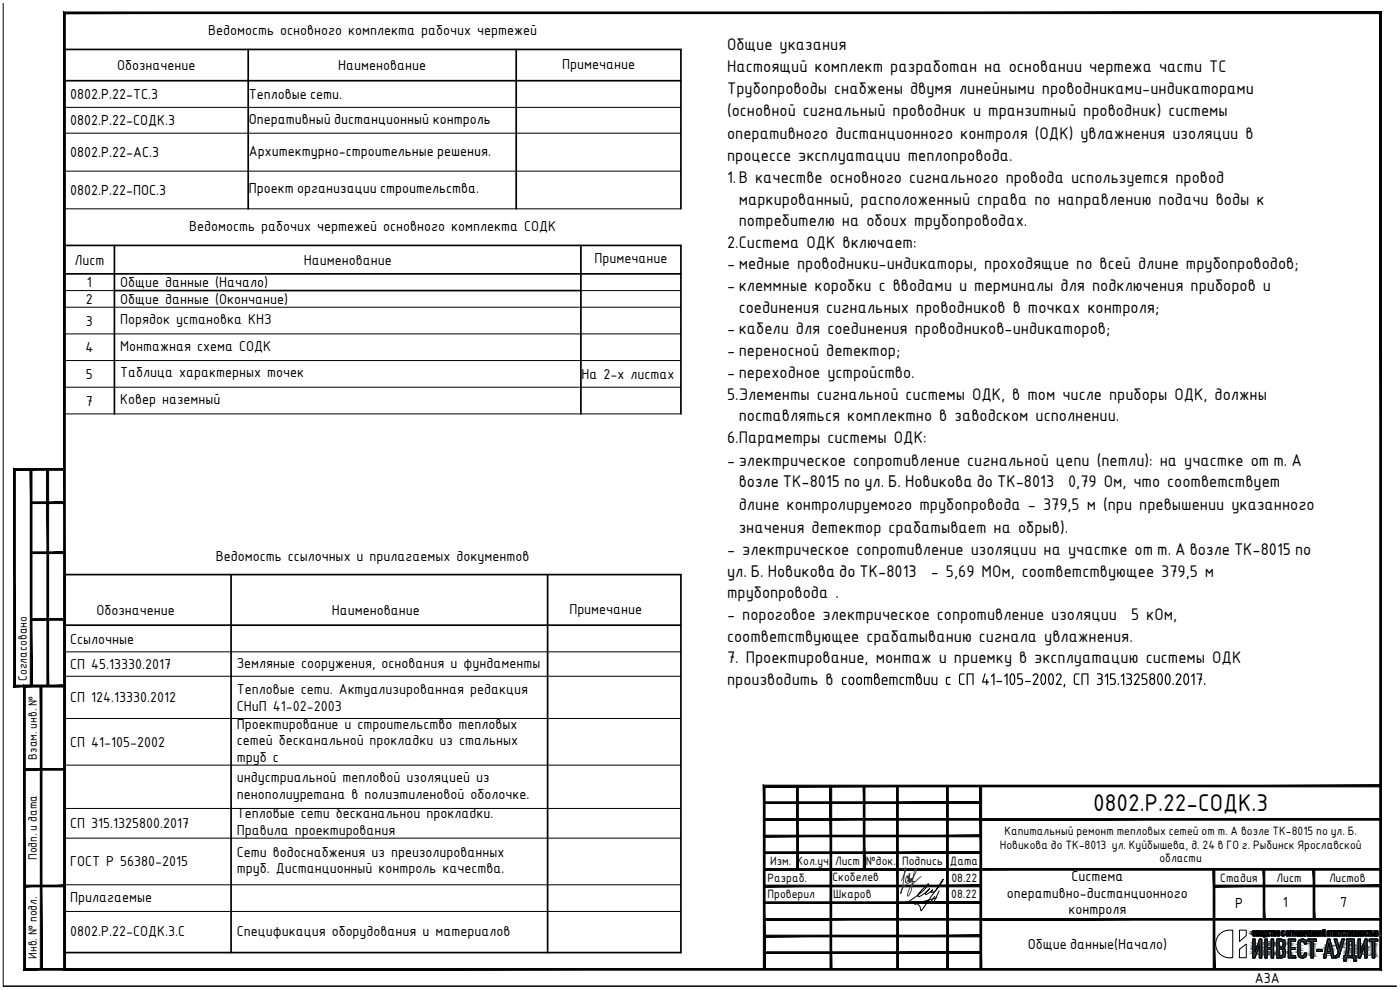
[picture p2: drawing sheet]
<svg xmlns="http://www.w3.org/2000/svg" width="420mm" height="297mm" viewBox="0 0 420 297" stroke-linecap="round" stroke-linejoin="round" font-family="sans-serif">
<defs><g id="words">
<text font-size="7" x="328.1" y="243.3">0802.Р.22-СОДК.3</text>
<g font-size="5.4">
<text x="218.2" y="15.1">Общие указания</text>
<text x="218.2" y="21.6">Настоящий комплект разработан на основании чертежа части ТС</text>
<text x="218.2" y="28.1">Трубопроводы снабжены двумя линейными проводниками-индикаторами</text>
<text x="218.2" y="34.9">(основной сигнальный проводник и транзитный проводник) системы</text>
<text x="218.2" y="41.8">оперативного дистанционного контроля (ОДК) увлажнения изоляции в</text>
<text x="218.2" y="48.4">процессе эксплуатации теплопровода.</text>
<text x="218.2" y="54.9">1.В качестве основного сигнального провода используется провод</text>
<text x="221.7" y="61.4">маркированный, расположенный справа по направлению подачи воды к</text>
<text x="221.7" y="67.9">потребителю на обоих трубопроводах.</text>
<text x="218.2" y="74.4">2.Система ОДК включает:</text>
<text x="218.2" y="80.9">- медные проводники-индикаторы, проходящие по всей длине трубопроводов;</text>
<text x="218.2" y="87.4">- клеммные коробки с вводами и терминалы для подключения приборов и</text>
<text x="221.7" y="93.9">соединения сигнальных проводников в точках контроля;</text>
<text x="218.2" y="100.4">- кабели для соединения проводников-индикаторов;</text>
<text x="218.2" y="106.8">- переносной детектор;</text>
<text x="218.2" y="113.4">- переходное устройство.</text>
<text x="218.2" y="119.9">5.Элементы сигнальной системы ОДК, в том числе приборы ОДК, должны</text>
<text x="221.7" y="126.4">поставляться комплектно в заводском исполнении.</text>
<text x="218.2" y="132.9">6.Параметры системы ОДК:</text>
<text x="218.2" y="139.7">- электрическое сопротивление сигнальной цепи (петли): на участке от т. А</text>
<text x="320.6" y="146.2">0,79 Ом, что соответствует</text>
<text x="221.7" y="153.1">длине контролируемого трубопровода - 379,5 м (при превышении указанного</text>
<text x="221.7" y="160">значения детектор срабатывает на обрыв).</text>
<text x="218.2" y="166.5">- электрическое сопротивление изоляции на участке от т. А возле ТК-8015 по</text>
<text x="279.4" y="173">- 5,69 МОм, соответствующее 379,5 м</text>
<text x="218.2" y="179.5">трубопровода .</text>
<text x="218.2" y="186">- пороговое электрическое сопротивление изоляции</text>
<text x="339.4" y="186">5 кОм,</text>
<text x="218.2" y="192.5">соответствующее срабатыванию сигнала увлажнения.</text>
<text x="218.2" y="199">7. Проектирование, монтаж и приемку в эксплуатацию системы ОДК</text>
<text x="218.2" y="205.5">производить в</text>
<text x="252.3" y="205.5">соответствии с СП 41-105-2002, СП 315.1325800.2017.</text>
</g>
<g font-size="4.9">
<text x="221.7" y="146.2">возле ТК-8015 по ул. Б. Новикова до ТК-8013</text>
<text x="218.2" y="173">ул. Б. Новикова до ТК-8013</text>
</g>
<g font-size="4.7">
<text x="62.5" y="10.4">Ведомость основного комплекта рабочих чертежей</text>
<text x="35.1" y="21">Обозначение</text>
<text x="101.5" y="21">Наименование</text>
<text x="168.7" y="20.6">Примечание</text>
<text x="56.8" y="69.2">Ведомость рабочих чертежей основного комплекта СОДК</text>
<text x="22.3" y="79.4">Лист</text>
<text x="91.2" y="79.4">Наименование</text>
<text x="178.4" y="79">Примечание</text>
<text x="26.1" y="86.2">1</text>
<text x="36.1" y="86.1">Общие данные (Начало)</text>
<text x="25.8" y="91.2">2</text>
<text x="36.1" y="91.1">Общие данные (Окончание)</text>
<text x="25.8" y="97.7">3</text>
<text x="36.1" y="97.2">Порядок установка КНЗ</text>
<text x="25.6" y="105.7">4</text>
<text x="36.1" y="105.5">Монтажная схема СОДК</text>
<text x="25.8" y="113.7">5</text>
<text x="36.1" y="113.2">Таблица характерных точек</text>
<text x="174.5" y="113.7">На 2-х листах</text>
<text x="25.8" y="121.7">7</text>
<text x="36.1" y="121.2">Ковер наземный</text>
<text x="64.7" y="168.2">Ведомость ссылочных и прилагаемых документов</text>
<text x="28.9" y="184.7">Обозначение</text>
<text x="99.6" y="184.7">Наименование</text>
<text x="170.9" y="184.2">Примечание</text>
<text x="21" y="193.1">Ссылочные</text>
<text x="21" y="200.7">СП 45.13330.2017</text>
<text x="71" y="200.3">Земляные сооружения, основания и фундаменты</text>
<text x="71" y="208.2">Тепловые сети. Актуализированная редакция</text>
<text x="21" y="210.7">СП 124.13330.2012</text>
<text x="71" y="213.3">СНиП 41-02-2003</text>
<text x="71" y="218.6">Проектирование и строительство тепловых</text>
<text x="21" y="224.1">СП 41-105-2002</text>
<text x="71" y="223.6">сетей бесканальной прокладки из стальных</text>
<text x="71" y="228.6">труб с</text>
<text x="71" y="234.6">индустриальной тепловой изоляцией из</text>
<text x="71" y="239.6">пенополиуретана в полиэтиленовой оболочке.</text>
<text x="71" y="245.6">Тепловые сети бесканальной прокладки.</text>
<text x="21" y="248.5">СП 315.1325800.2017</text>
<text x="71" y="250.6">Правила проектирования</text>
<text x="71" y="257">Сети водоснабжения из преизолированных</text>
<text x="21" y="260">ГОСТ Р 56380-2015</text>
<text x="71" y="262">труб. Дистанционный контроль качества.</text>
<text x="21" y="270.5">Прилагаемые</text>
<text x="21" y="280.9">0802.Р.22-СОДК.3.С</text>
<text x="71" y="280.7">Спецификация оборудования и материалов</text>
</g>
<g font-size="4.2">
<text x="21" y="29.7">0802.Р.22-ТС.3</text>
<text x="74.7" y="29.7">Тепловые сети.</text>
<text x="21" y="37.4">0802.Р.22-СОДК.3</text>
<text x="74.7" y="37.1">Оперативный дистанционный контроль</text>
<text x="21" y="47.2">0802.Р.22-АС.3</text>
<text x="74.7" y="46.7">Архитектурно-строительные решения.</text>
<text x="21" y="58.5">0802.Р.22-ПОС.3</text>
<text x="74.7" y="58">Проект организации строительства.</text>
<text x="302.2" y="269.4">оперативно-дистанционного</text>
<text x="321.5" y="264.4">Система</text>
<text x="320.6" y="274.4">контроля</text>
<text x="370.7" y="272.3">Р</text>
<text x="385" y="272.2">1</text>
<text x="402.2" y="272.2">7</text>
<text x="308.4" y="284.8">Общие данные(Начало)</text>
<text x="376.6" y="295.1">А3А</text>
</g>
<g font-size="3.5">
<text x="8.1" y="204.3" transform="rotate(-90 8.1 204.3)">Согласовано</text>
<text x="11.1" y="227.9" transform="rotate(-90 11.1 227.9)">Взам. инв. №</text>
<text x="301.4" y="250.4">Капитальный ремонт тепловых сетей от т. А возле ТК-8015 по ул. Б.</text>
<text x="300" y="254.6">Новикова до ТК-8013 ул. Куйбышева, д. 24 в ГО г. Рыбинск Ярославской</text>
<text x="11.1" y="258.1" transform="rotate(-90 11.1 258.1)">Подп. и дата</text>
<text x="231.1" y="259.6">Изм. Кол.уч.</text>
<text x="250.6" y="259.6">Лист</text>
<text x="259.8" y="259.6">№док.</text>
<text x="270.7" y="259.6">Подпись</text>
<text x="285.1" y="259.6">Дата</text>
<text x="348" y="258.8">области</text>
<text x="230.3" y="264.6">Разраб.</text>
<text x="230.3" y="269.6">Проверил</text>
<text x="249.8" y="264.3">Скобелев</text>
<text x="250.1" y="269.6">Шкаров</text>
<text x="285.5" y="269.6">08.22</text>
<text x="285.5" y="264.5">08.22</text>
<text x="366.2" y="264.6">Стадия</text>
<text x="383.1" y="264.6">Лист</text>
<text x="398.9" y="264.6">Листов</text>
<text x="11.1" y="287.7" transform="rotate(-90 11.1 287.7)">Инв. № подл.</text>
</g>
</g></defs>
<!-- layer: 0 -->
<path d="M1 1v294.9h418.1M280.5 269l-1.2 1.6M281.2 269.3l-6.6 2a1.67 1.67 0 0 1 1.8 1.9l1-1.1 5.7-8.3-1.3 2.2a2.91 2.91 0 0 1-2.1 1.7l-.3-.1 .5-.6-.7 .7-1.4 .7v-.5l1.2-1.3-.2 .2a7.4 7.4 0 0 1-3.2 2.2l-.1-.2a3.5 3.5 0 0 1 1.6-2.2l1.6-1.4a12.8 12.8 0 0 1-5.2 4.8l-.7 .4M281.8 267.3l-1.5 3.2M1 295.8h418.1" fill="none" stroke="#000" stroke-width=".3"/>
<g fill="#000" stroke="#000" stroke-width=".3">
<path d="M19.1 3.6l.5 .5 395-.5zM19.6 4.1l395-.5-.5 .5zM414.1 4.1l.5 287v-287.5zM414.1 4.1l.5 287-.5-.5zM19.1 291.1h395.5l-.5-.5zM19.1 291.1l.5-.5h394.5zM19.1 3.6v287.5l.5-.5zM19.1 3.6l.5 .5v286.5z"/>
<path d="M9.3 150.6v.5l10.1-.5zM9.3 151.1l10.1-.5v.5z"/>
<path d="M9.1 140.8l.5 65v-65zM9.1 140.8l.5 65h-.5z"/>
<path d="M14.1 140.8l.5 65v-65zM14.1 140.8l.5 65h-.5z"/>
<path d="M9.3 165.6v.5l10.1-.5zM9.3 166.1l10.1-.5v.5z"/>
<path d="M9.3 185.6v.5l10.1-.5zM9.3 186.1l10.1-.5v.5z"/>
<path d="M12.1 205.8l.5 85v-85zM12.1 205.8l.5 85h-.5z"/>
<path d="M4.1 206.1h15.3v-.5zM4.1 206.1l.5-.5h14.8zM4.1 140.6v65.5l.5-.5zM4.1 140.6l.5 .5v64.5zM4.1 140.6l.5 .5 14.8-.5zM4.6 141.1l14.8-.5v.5z"/>
<path d="M7.4 230.6v.5l12-.5zM7.4 231.1l12-.5v.5z"/>
<path d="M239.1 235.8l.5 25v-25zM239.1 235.8l.5 25h-.5z"/>
<path d="M249.1 235.8l.5 55v-55zM249.1 235.8l.5 55h-.5z"/>
<path d="M259.1 235.8l.5 25v-25zM259.1 235.8l.5 25h-.5z"/>
<path d="M269.1 235.8l.5 55v-55zM269.1 235.8l.5 55h-.5z"/>
<path d="M284.1 235.8l.5 55v-55zM284.1 235.8l.5 55h-.5z"/>
<path d="M294.1 235.8l.5 55v-55zM294.1 235.8l.5 55h-.5z"/>
<path d="M229.3 240.6v.5l65.1-.5zM229.3 241.1l65.1-.5v.5z"/>
<path d="M229.3 245.6v.5l65.1-.5zM229.3 246.1l65.1-.5v.5zM294.4 245.6v.5l119.9-.5zM294.4 246.1l119.9-.5v.5z"/>
<path d="M229.3 250.6v.5l65.1-.5zM229.3 251.1l65.1-.5v.5z"/>
<path d="M229.3 255.6v.5l65.1-.5zM229.3 256.1l65.1-.5v.5z"/>
<path d="M7.4 265.6v.5l12-.5zM7.4 266.1l12-.5v.5z"/>
<path d="M229.3 260.6v.5l185-.5zM229.3 261.1l185-.5v.5z"/>
<path d="M229.3 270.6v.5l65.1-.5zM229.3 271.1l65.1-.5v.5z"/>
<path d="M229.3 275.6v.5l65.1-.5zM229.3 276.1l65.1-.5v.5z"/>
<path d="M229.3 265.6v.5l65.1-.5zM229.3 266.1l65.1-.5v.5z"/>
<path d="M294.4 275.6v.5l119.9-.5zM294.4 276.1l119.9-.5v.5z"/>
<path d="M364.3 265.6v.5l50-.5zM364.3 266.1l50-.5v.5z"/>
<path d="M364.1 260.8l.5 30v-30zM364.1 260.8l.5 30h-.5z"/>
<path d="M379.1 260.8l.5 15v-15zM379.1 260.8l.5 15h-.5z"/>
<path d="M394.1 260.8l.5 15v-15zM394.1 260.8l.5 15h-.5z"/>
<path d="M7.1 291.1h12.3v-.5zM7.1 291.1l.5-.5h11.8zM7.1 205.6v85.5l.5-.5zM7.1 205.6l.5 .5v84.5zM7.1 205.6l.5 .5 11.8-.5zM7.6 206.1l11.8-.5v.5z"/>
<path d="M229.1 235.6v55.2h.5zM229.1 235.6l.5 .5v54.7zM229.1 235.6l.5 .5 184.7-.5zM229.6 236.1l184.7-.5v.5z"/>
<path d="M229.3 280.6v.5l65.1-.5zM229.3 281.1l65.1-.5v.5z"/>
<path d="M229.3 285.6v.5l65.1-.5zM229.3 286.1l65.1-.5v.5z"/>
</g>
<g fill="#2e365c" stroke="#2e365c" stroke-width=".3">
<path d="M413.1 279.2h.2z"/>
<path d="M408.9 279.2h.2z"/>
<path d="M398.6 279.2h.2z"/>
<path d="M396.1 279.2h.2z"/>
<path d="M386.3 279.2h.2z"/>
<path d="M383.5 279.2h.2z"/>
<path d="M376.3 279.2h.2z"/>
<path d="M391.2 279.7h.2z"/>
<path d="M397.3 279.7h.1z"/>
<path d="M391 280.3h.2z"/>
<path d="M397.1 280.4h.1z"/>
<path d="M391 280.4h.1z"/>
<path d="M408.8 280.9h.2z"/>
<path d="M408.8 280.9h.3z"/>
<path d="M409.9 280.9h.2z"/>
<path d="M403.1 280.9h.2z"/>
<path d="M384.9 280.9h.2z"/>
<path d="M380.8 280.9h.1z"/>
<path d="M413.1 280.9h.2z"/>
<path d="M390.9 282.4h1z"/>
<path d="M383.2 284.5h1.9z"/>
<path d="M395.2 285.5h1.6z"/>
<path d="M400.7 287.4h.2z"/>
<path d="M413.1 279.2h.2zM413.1 279.2h.2z"/>
<path d="M408.9 279.2h.2zM408.9 279.2h.2z"/>
<path d="M398.6 279.2h.2zM398.6 279.2h.2z"/>
<path d="M396.1 279.2h.2zM396.1 279.2h.2z"/>
<path d="M386.3 279.2h.3zM386.3 279.2h.3z"/>
<path d="M383.5 279.2h.2zM383.5 279.2h.2z"/>
<path d="M376.3 279.2h.2zM376.3 279.2h.2z"/>
<path d="M409.9 279.2h.2zM409.9 279.2h.2z"/>
<path d="M403.1 279.2h.2zM403.1 279.2h.2z"/>
<path d="M385 279.2h.2zM384.9 279.2h.3z"/>
<path d="M380.8 279.2h.1zM380.7 279.2h.2z"/>
<path d="M409.9 279.2l.2 .1zM409.9 279.2l.2 .1z"/>
<path d="M403.1 279.2l.2 .1zM403.1 279.2l.2 .1z"/>
<path d="M384.9 279.2l.3 .1zM384.9 279.2l.3 .1z"/>
<path d="M380.7 279.2l.3 .1zM380.7 279.2l.3 .1z"/>
<path d="M396.8 279.3h.3zM396.8 279.3h.3z"/>
<path d="M390.8 279.3h.2zM390.8 279.3h.2z"/>
<path d="M405.7 279.3h.6zM405.6 279.3h.7z"/>
<path d="M401.2 279.3h.6zM401.2 279.3h.6z"/>
<path d="M392.9 279.3h.6zM392.9 279.3h.6z"/>
<path d="M379.6 279.3h.6zM379.6 279.3h.6z"/>
<path d="M389 279.3h.2zM389 279.3h.2z"/>
<path d="M391.8 279.3h.2zM391.8 279.3h.2z"/>
<path d="M391.8 279.3h.3zM391.8 279.3h.3z"/>
<path d="M410.5 279.3h.7zM410.5 279.3h.7z"/>
<path d="M403.7 279.3h.7zM403.7 279.3h.7z"/>
<path d="M401.9 279.3h.8zM401.9 279.3h.8z"/>
<path d="M399.2 279.3h.8zM399.2 279.3h.8z"/>
<path d="M387.1 279.3h.6zM387.1 279.3h.6z"/>
<path d="M381.3 279.3h.8zM381.3 279.3h.8z"/>
<path d="M378 279.3h.2zM378 279.3h.2z"/>
<path d="M379.1 279.3h.2zM379.1 279.3h.2z"/>
<path d="M397.5 279.3h.1zM397.5 279.3h.1z"/>
<path d="M391.4 279.3h.2zM391.4 279.3h.2z"/>
<path d="M377 279.3h.7zM377 279.3h.7z"/>
<path d="M407.6 279.3h.2zM407.6 279.3h.2z"/>
<path d="M406.5 279.3h.2zM406.5 279.3h.2z"/>
<path d="M394.8 279.3h.2zM394.8 279.3h.2z"/>
<path d="M393.7 279.3h.2zM393.7 279.3h.2z"/>
<path d="M389.7 279.3h.2zM389.7 279.3h.2z"/>
<path d="M389 279.3h.2zM389 279.3h.2z"/>
<path d="M379.1 279.3h.2zM379.1 279.3h.2z"/>
<path d="M397.5 279.3h.1zM397.5 279.3h.1z"/>
<path d="M391.4 279.3h.2zM391.4 279.3h.2z"/>
<path d="M378 279.3h.2zM378 279.3h.2z"/>
<path d="M408.1 279.3h.2zM408.1 279.3h.2z"/>
<path d="M407.1 279.3h.2zM407.1 279.3h.2z"/>
<path d="M395.4 279.3h.1zM395.4 279.3h.1z"/>
<path d="M394.3 279.3h.2zM394.3 279.3h.2z"/>
<path d="M390.3 279.3h.2zM390.3 279.3h.2z"/>
<path d="M405.6 279.3h.7zM405.6 279.3h.7z"/>
<path d="M401.2 279.3h.6zM401.2 279.3h.6z"/>
<path d="M392.9 279.3h.6zM392.9 279.3h.6z"/>
<path d="M379.6 279.3h.6zM379.6 279.3h.6z"/>
<path d="M392.4 279.3h.2zM392.4 279.3h.2z"/>
<path d="M387.1 279.3h.6zM387.1 279.3h.6z"/>
<path d="M404.7 279.3h.4zM404.7 279.3h.4z"/>
<path d="M400.2 279.3h.4zM400.2 279.3h.4z"/>
<path d="M382.3 279.3h.4zM382.3 279.3h.4z"/>
<path d="M378.6 279.3h.1zM378.6 279.3h.1z"/>
<path d="M396.8 279.3h.3zM396.8 279.3h.3z"/>
<path d="M390.8 279.3h.2zM390.8 279.3h.2z"/>
<path d="M412.4 279.3h.2zM412.4 279.3h.2z"/>
<path d="M404.7 279.3h.4zM404.7 279.3h.4z"/>
<path d="M400.2 279.3h.4zM400.2 279.3h.4z"/>
<path d="M382.3 279.3h.4zM382.3 279.3h.4z"/>
<path d="M411.4 279.3h.2zM411.4 279.3h.2z"/>
<path d="M387.9 279.3h.4zM387.9 279.3h.4z"/>
<path d="M378.6 279.3h.1zM378.6 279.3h.1z"/>
<path d="M387.9 279.3h.5zM387.9 279.3h.5z"/>
<path d="M410.5 279.3h.7zM410.5 279.3h.7z"/>
<path d="M403.7 279.3h.7zM403.7 279.3h.7z"/>
<path d="M401.9 279.3h.8zM401.9 279.3h.8z"/>
<path d="M399.2 279.3h.8zM399.2 279.3h.8z"/>
<path d="M381.3 279.3h.8zM381.3 279.3h.8z"/>
<path d="M408.1 279.3h.2zM408.1 279.3h.2z"/>
<path d="M407.1 279.3h.2zM407.1 279.3h.2z"/>
<path d="M395.4 279.3h.1zM395.4 279.3h.1z"/>
<path d="M394.3 279.3h.2zM394.3 279.3h.2z"/>
<path d="M392.4 279.3h.2zM392.4 279.3h.2z"/>
<path d="M390.3 279.3h.2zM390.3 279.3h.2z"/>
<path d="M391.8 279.3h.3zM391.8 279.3h.3zM391.8 279.3h.3zM391.8 279.3h.3z"/>
<path d="M389 279.3h.2zM389 279.3h.2z"/>
<path d="M396.8 279.3h.3zM396.8 279.3h.3z"/>
<path d="M390.8 279.3h.2zM390.8 279.3h.2z"/>
<path d="M387.1 279.3h.6zM387.1 279.3h.6z"/>
<path d="M411.4 279.3h.2zM411.4 279.3h.2z"/>
<path d="M378 279.3h.2zM378 279.3h.2z"/>
<path d="M412.4 279.3h.2zM412.4 279.3h.2z"/>
<path d="M407.6 279.3h.2zM407.6 279.3h.2z"/>
<path d="M406.5 279.3h.2zM406.5 279.3h.2z"/>
<path d="M394.8 279.3h.2zM394.8 279.3h.2z"/>
<path d="M393.7 279.3h.2zM393.7 279.3h.2z"/>
<path d="M389.7 279.3h.2zM389.7 279.3h.2z"/>
<path d="M379.1 279.3h.2zM379.1 279.3h.2zM379.1 279.3h.2zM379.1 279.3h.2z"/>
<path d="M409.9 279.3h.2zM409.8 279.3h.3z"/>
<path d="M403.1 279.3h.3zM403.1 279.3h.3z"/>
<path d="M384.9 279.3h.3zM384.9 279.3h.3z"/>
<path d="M380.7 279.3h.3zM380.7 279.3h.3z"/>
<path d="M407.6 279.3h.2zM407.6 279.3h.2z"/>
<path d="M406.5 279.3h.2zM406.5 279.3h.2z"/>
<path d="M394.8 279.3h.2zM394.8 279.3h.2z"/>
<path d="M393.7 279.3h.2zM393.7 279.3h.2z"/>
<path d="M389.7 279.3h.2zM389.7 279.3h.2z"/>
<path d="M410.5 279.3h.7zM410.5 279.3h.7z"/>
<path d="M403.7 279.3h.7zM403.7 279.3h.7z"/>
<path d="M401.9 279.3h.8zM401.9 279.3h.8z"/>
<path d="M399.2 279.3h.8zM399.2 279.3h.8z"/>
<path d="M381.3 279.3h.8zM381.3 279.3h.8z"/>
<path d="M377 279.3h.7zM377 279.3h.7z"/>
<path d="M389 279.3h.2zM389 279.3h.2z"/>
<path d="M397.5 279.3h.1zM397.4 279.3h.2z"/>
<path d="M391.4 279.3h.2zM391.4 279.3h.2z"/>
<path d="M405.6 279.3h.7zM405.6 279.3h.7z"/>
<path d="M401.2 279.3h.6zM401.2 279.3h.6z"/>
<path d="M392.9 279.3h.6zM392.9 279.3h.6z"/>
<path d="M379.6 279.3h.6zM379.6 279.3h.6z"/>
<path d="M378 279.3h.2zM378 279.3h.2z"/>
<path d="M404.7 279.3h.4zM404.7 279.3h.4z"/>
<path d="M400.2 279.3h.4zM400.2 279.3h.4z"/>
<path d="M382.3 279.3h.4zM382.3 279.3h.4z"/>
<path d="M408.1 279.3h.2zM408.1 279.3h.2z"/>
<path d="M407.1 279.3h.2zM407.1 279.3h.2z"/>
<path d="M395.4 279.3h.1zM395.4 279.3h.1z"/>
<path d="M394.3 279.3h.2zM394.3 279.3h.2z"/>
<path d="M390.3 279.3h.2zM390.3 279.3h.2z"/>
<path d="M405.6 279.3h.7zM405.6 279.3h.7z"/>
<path d="M401.2 279.3h.6zM401.2 279.3h.6z"/>
<path d="M392.9 279.3h.6zM392.9 279.3h.6z"/>
<path d="M379.6 279.3h.6zM379.6 279.3h.6z"/>
<path d="M377 279.3h.7zM377 279.3h.7z"/>
<path d="M397.4 279.3h.2zM397.4 279.3h.2z"/>
<path d="M391.4 279.3h.2zM391.4 279.3h.2z"/>
<path d="M413.1 279.2l.2 .1zM413 279.3h.3zM413 279.3h.3zM413 279.3h.3z"/>
<path d="M378.6 279.3h.1zM378.6 279.3h.1z"/>
<path d="M392.4 279.3h.2zM392.4 279.3h.2z"/>
<path d="M412.4 279.3h.2zM412.4 279.3h.2z"/>
<path d="M411.4 279.3h.2zM411.4 279.3h.2z"/>
<path d="M387.9 279.3h.5zM387.9 279.3h.5z"/>
<path d="M408.9 279.2l.2 .1zM408.8 279.3h.3z"/>
<path d="M398.6 279.2l.3 .1zM398.5 279.3h.4z"/>
<path d="M396.1 279.2l.3 .1zM396 279.3h.4z"/>
<path d="M386.3 279.2l.3 .1zM386.3 279.3h.3z"/>
<path d="M383.5 279.2l.3 .1zM383.4 279.3h.4z"/>
<path d="M376.3 279.2l.2 .1zM376.2 279.3h.3z"/>
<path d="M378.6 279.3h.1zM378.6 279.3h.1z"/>
<path d="M391.8 279.3h.3zM391.8 279.3h.3zM391.8 279.3h.3zM391.8 279.3h.3z"/>
<path d="M396.8 279.3h.3zM396.8 279.3h.3z"/>
<path d="M390.8 279.3h.2zM390.8 279.3h.2z"/>
<path d="M387.9 279.3h.5zM387.9 279.3h.5z"/>
<path d="M378 279.3h.2zM378 279.3h.2z"/>
<path d="M379.1 279.3h.2zM379.1 279.3h.2z"/>
<path d="M389 279.3h.2zM389 279.3h.2z"/>
<path d="M396.8 279.3h.3zM396.8 279.3h.3z"/>
<path d="M390.8 279.3h.2zM390.8 279.3h.2z"/>
<path d="M408.8 279.3h.4zM408.8 279.3h.4z"/>
<path d="M398.5 279.3h.4zM398.5 279.3h.4z"/>
<path d="M396 279.3h.4zM396 279.3h.4z"/>
<path d="M386.3 279.3h.3zM386.3 279.3h.3z"/>
<path d="M383.4 279.3h.4zM383.4 279.3h.4z"/>
<path d="M376.2 279.3h.4zM376.2 279.3h.4z"/>
<path d="M410.5 279.3h.7zM410.5 279.3h.7z"/>
<path d="M403.7 279.3h.7zM403.7 279.3h.7z"/>
<path d="M401.9 279.3h.8zM401.9 279.3h.8z"/>
<path d="M399.2 279.3h.8zM399.2 279.3h.8z"/>
<path d="M381.3 279.3h.8zM381.3 279.3h.8z"/>
<path d="M404.7 279.3h.5zM404.7 279.3h.5z"/>
<path d="M400.2 279.3h.5zM400.2 279.3h.5z"/>
<path d="M382.3 279.3h.5zM382.3 279.3h.5z"/>
<path d="M387.1 279.3h.6zM387.1 279.3h.6z"/>
<path d="M379.1 279.3h.2zM379.1 279.3h.2z"/>
<path d="M411.4 279.3h.2zM411.4 279.3h.2z"/>
<path d="M404.7 279.3h.5zM404.7 279.3h.5z"/>
<path d="M400.2 279.3h.5zM400.2 279.3h.5z"/>
<path d="M382.3 279.3h.5zM382.3 279.3h.5z"/>
<path d="M407.6 279.3h.2zM407.6 279.3h.2z"/>
<path d="M406.5 279.3h.2zM406.5 279.3h.2z"/>
<path d="M394.8 279.3h.2zM394.8 279.3h.2z"/>
<path d="M393.7 279.3h.2zM393.7 279.3h.2z"/>
<path d="M389.7 279.3h.2zM389.7 279.3h.2z"/>
<path d="M412.4 279.3h.2zM412.4 279.3h.2z"/>
<path d="M405.6 279.3h.7zM405.6 279.3h.7z"/>
<path d="M401.2 279.3h.6zM401.2 279.3h.6z"/>
<path d="M392.9 279.3h.6zM392.9 279.3h.6z"/>
<path d="M379.6 279.3h.6zM379.6 279.3h.6z"/>
<path d="M409.8 279.3h.4zM409.8 279.3h.4z"/>
<path d="M403.1 279.3h.3zM403 279.3h.4z"/>
<path d="M384.9 279.3h.3zM384.9 279.3h.3z"/>
<path d="M380.7 279.3h.3zM380.6 279.3h.4z"/>
<path d="M378 279.3h.2zM378 279.3h.2z"/>
<path d="M408.1 279.3h.2zM408.1 279.3h.2z"/>
<path d="M407.1 279.3h.2zM407.1 279.3h.2z"/>
<path d="M395.4 279.3h.1zM395.4 279.3h.1z"/>
<path d="M394.3 279.3h.2zM394.3 279.3h.2z"/>
<path d="M392.4 279.3h.2zM392.4 279.3h.2z"/>
<path d="M390.3 279.3h.2zM390.3 279.3h.2z"/>
<path d="M389 279.3h.2zM389 279.3h.2z"/>
<path d="M408.1 279.3h.2zM408.1 279.3h.2z"/>
<path d="M407.1 279.3h.2zM407.1 279.3h.2z"/>
<path d="M395.4 279.3h.1zM395.4 279.3h.1z"/>
<path d="M394.3 279.3h.2zM394.3 279.3h.2z"/>
<path d="M390.3 279.3h.2zM390.3 279.3h.2z"/>
<path d="M397.4 279.3h.2zM397.4 279.3h.2z"/>
<path d="M391.4 279.3h.2zM391.4 279.3h.2z"/>
<path d="M378.6 279.3h.1zM378.6 279.3h.1z"/>
<path d="M410.5 279.3h.7zM410.5 279.3h.7z"/>
<path d="M403.7 279.3h.7zM403.7 279.3h.7z"/>
<path d="M401.9 279.3h.8zM401.9 279.3h.8z"/>
<path d="M399.2 279.3h.8zM399.2 279.3h.8z"/>
<path d="M381.3 279.3h.8zM381.3 279.3h.8z"/>
<path d="M412.4 279.3h.2zM412.4 279.3h.2z"/>
<path d="M407.6 279.3h.2zM407.6 279.3h.2z"/>
<path d="M406.5 279.3h.2zM406.5 279.3h.2z"/>
<path d="M394.8 279.3h.2zM394.8 279.3h.2z"/>
<path d="M393.7 279.3h.2zM393.7 279.3h.2z"/>
<path d="M389.7 279.3h.2zM389.7 279.3h.2z"/>
<path d="M377 279.3h.7zM377 279.3h.7z"/>
<path d="M411.4 279.3h.2zM411.4 279.3h.2z"/>
<path d="M387.9 279.3h.6zM387.9 279.3h.6z"/>
<path d="M377 279.3h.7zM377 279.3h.7z"/>
<path d="M378.6 279.3h.1zM378.6 279.3h.1z"/>
<path d="M392.4 279.3h.2zM392.4 279.3h.2z"/>
<path d="M397.4 279.3h.2zM397.4 279.3h.2z"/>
<path d="M391.4 279.3h.2zM391.4 279.3h.2z"/>
<path d="M391.8 279.3h.3zM391.8 279.3h.3zM391.8 279.3h.3zM391.8 279.3h.3z"/>
<path d="M387.1 279.3h.6zM387.1 279.3h.6z"/>
<path d="M378 279.3h.2zM378 279.3h.2z"/>
<path d="M405.6 279.3h.7zM405.6 279.3h.7z"/>
<path d="M401.2 279.3h.6zM401.2 279.3h.6z"/>
<path d="M392.9 279.3h.6zM392.9 279.3h.6z"/>
<path d="M379.6 279.3h.6zM379.6 279.3h.6z"/>
<path d="M379.1 279.3h.2zM379.1 279.3h.2z"/>
<path d="M413 279.3h.4zM412.9 279.3h.5zM412.9 279.3h.5zM412.9 279.3h.5z"/>
<path d="M389 279.3h.2zM389 279.3h.2z"/>
<path d="M404.7 279.3h.5zM404.7 279.3h.5z"/>
<path d="M400.2 279.3h.6zM400.2 279.3h.6z"/>
<path d="M382.3 279.3h.5zM382.3 279.3h.5z"/>
<path d="M379.1 279.3h.2zM379.1 279.3h.2z"/>
<path d="M396.8 279.3h.3zM396.8 279.3h.3z"/>
<path d="M390.8 279.3h.2zM390.8 279.3h.2z"/>
<path d="M409.8 279.3h.4zM409.8 279.3h.4z"/>
<path d="M403 279.3h.4zM403 279.3h.4z"/>
<path d="M384.9 279.3h.4zM384.8 279.3h.5z"/>
<path d="M380.6 279.3h.5zM380.6 279.3h.5z"/>
<path d="M387.9 279.3h.6zM387.9 279.3h.6z"/>
<path d="M396.8 279.3h.3zM396.8 279.3h.3z"/>
<path d="M390.8 279.3h.2zM390.8 279.3h.2z"/>
<path d="M407.6 279.3h.2zM407.6 279.3h.2z"/>
<path d="M406.5 279.3h.2zM406.5 279.3h.2z"/>
<path d="M394.8 279.3h.2zM394.8 279.3h.2z"/>
<path d="M393.7 279.3h.2zM393.7 279.3h.2z"/>
<path d="M389.7 279.3h.2zM389.7 279.3h.2z"/>
<path d="M411.4 279.3h.2zM411.4 279.3h.2z"/>
<path d="M408.1 279.3h.2zM408.1 279.3h.2z"/>
<path d="M407.1 279.3h.2zM407.1 279.3h.2z"/>
<path d="M395.4 279.3h.1zM395.4 279.3h.1z"/>
<path d="M394.3 279.3h.2zM394.3 279.3h.2z"/>
<path d="M390.3 279.3h.2zM390.3 279.3h.2z"/>
<path d="M378 279.3h.2zM378 279.3h.2z"/>
<path d="M408.8 279.3h.4zM408.8 279.3h.4z"/>
<path d="M398.5 279.3h.4zM398.5 279.3h.4z"/>
<path d="M396 279.3h.4zM396 279.3h.4z"/>
<path d="M386.3 279.3h.4zM386.2 279.3h.5z"/>
<path d="M383.4 279.3h.4zM383.4 279.3h.4z"/>
<path d="M376.2 279.3h.4zM376.1 279.3h.5z"/>
<path d="M378.6 279.3h.1zM378.6 279.3h.1z"/>
<path d="M412.4 279.3h.2zM412.4 279.3h.2z"/>
<path d="M389 279.3h.2zM389 279.3h.2z"/>
<path d="M397.4 279.3h.2zM397.4 279.3h.2z"/>
<path d="M391.4 279.3h.2zM391.4 279.3h.2z"/>
<path d="M412.4 279.3h.2zM412.4 279.3h.2z"/>
<path d="M404.7 279.3h.5zM404.7 279.3h.5z"/>
<path d="M400.2 279.3h.6zM400.2 279.3h.6z"/>
<path d="M382.3 279.3h.6zM382.3 279.3h.6z"/>
<path d="M411.4 279.3h.2zM411.4 279.3h.2z"/>
<path d="M387.9 279.3h.6zM387.9 279.3h.6z"/>
<path d="M378.6 279.3h.1zM378.6 279.3h.1z"/>
<path d="M410.5 279.3h.7zM410.5 279.3h.7z"/>
<path d="M403.7 279.3h.7zM403.7 279.3h.7z"/>
<path d="M401.9 279.3h.8zM401.9 279.3h.8z"/>
<path d="M399.2 279.3h.8zM399.2 279.3h.8z"/>
<path d="M381.3 279.3h.8zM381.3 279.3h.8z"/>
<path d="M408.7 279.3h.5zM408.7 279.3h.5z"/>
<path d="M398.5 279.3h.5zM398.4 279.3h.6z"/>
<path d="M396 279.3h.5zM396 279.3h.5z"/>
<path d="M386.2 279.3h.5zM386.2 279.3h.5z"/>
<path d="M383.4 279.3h.5zM383.4 279.3h.5z"/>
<path d="M376.1 279.3h.5zM376.1 279.3h.5z"/>
<path d="M391.8 279.3h.3zM391.8 279.3h.3z"/>
<path d="M392.4 279.3h.2zM392.4 279.3h.2z"/>
<path d="M377 279.3h.7zM377 279.3h.7z"/>
<path d="M387.1 279.3h.6zM387.1 279.3h.6z"/>
<path d="M391.8 279.3h.3zM391.8 279.3h.3z"/>
<path d="M405.6 279.3h.7zM405.6 279.3h.7z"/>
<path d="M401.2 279.3h.6zM401.2 279.3h.6z"/>
<path d="M392.9 279.3h.6zM392.9 279.3h.6z"/>
<path d="M379.6 279.3h.6zM379.6 279.3h.6z"/>
<path d="M378 279.3h.2zM378 279.3h.2z"/>
<path d="M409.8 279.3h.4zM409.7 279.3h.5z"/>
<path d="M403 279.3h.5zM403 279.3h.5z"/>
<path d="M384.8 279.3h.5zM384.8 279.3h.5z"/>
<path d="M380.6 279.3h.5zM380.6 279.3h.5z"/>
<path d="M379.1 279.3h.2zM379.1 279.3h.2z"/>
<path d="M409.7 279.3h.5zM409.7 279.3h.5z"/>
<path d="M403 279.3h.5zM403 279.3h.5z"/>
<path d="M384.8 279.3h.5zM384.8 279.3h.5z"/>
<path d="M380.6 279.3h.5zM380.6 279.3h.5z"/>
<path d="M408.1 279.3h.2zM408.1 279.3h.2z"/>
<path d="M407.1 279.3h.2zM407.1 279.3h.2z"/>
<path d="M395.4 279.3h.1zM395.4 279.3h.1z"/>
<path d="M394.3 279.3h.2zM394.3 279.3h.2z"/>
<path d="M392.4 279.3h.2zM392.4 279.3h.2z"/>
<path d="M390.3 279.3h.2zM390.3 279.3h.2z"/>
<path d="M404.7 279.3h.6zM404.7 279.3h.6z"/>
<path d="M400.2 279.3h.6zM400.2 279.3h.6z"/>
<path d="M382.3 279.3h.6zM382.3 279.3h.6z"/>
<path d="M397.4 279.3h.2zM397.4 279.3h.2z"/>
<path d="M391.4 279.3h.2zM391.4 279.3h.2z"/>
<path d="M408.7 279.3h.5zM408.7 279.3h.5z"/>
<path d="M398.4 279.3h.6zM398.4 279.3h.6z"/>
<path d="M396 279.3h.5zM396 279.3h.5z"/>
<path d="M386.2 279.3h.5zM386.2 279.3h.5z"/>
<path d="M383.4 279.3h.5zM383.4 279.3h.5z"/>
<path d="M376.1 279.3h.5zM376.1 279.3h.5z"/>
<path d="M407.6 279.3h.2zM407.6 279.3h.2z"/>
<path d="M406.5 279.3h.2zM406.5 279.3h.2z"/>
<path d="M394.8 279.3h.2zM394.8 279.3h.2z"/>
<path d="M393.7 279.3h.2zM393.7 279.3h.2z"/>
<path d="M389.7 279.3h.2zM389.7 279.3h.2z"/>
<path d="M389 279.3h.2zM389 279.3h.2z"/>
<path d="M396.8 279.3h.3zM396.8 279.3h.3z"/>
<path d="M390.8 279.3h.2zM390.8 279.3h.2z"/>
<path d="M407.6 279.3h.2zM407.6 279.3h.2z"/>
<path d="M406.5 279.3h.2zM406.5 279.3h.2z"/>
<path d="M394.8 279.3h.2zM394.8 279.3h.2z"/>
<path d="M393.7 279.3h.2zM393.7 279.3h.2z"/>
<path d="M389.7 279.3h.2zM389.7 279.3h.2z"/>
<path d="M410.5 279.3h.7zM410.5 279.3h.7z"/>
<path d="M403.7 279.3h.7zM403.7 279.3h.7z"/>
<path d="M401.9 279.3h.8zM401.9 279.3h.8z"/>
<path d="M399.2 279.3h.8zM399.2 279.3h.8z"/>
<path d="M381.3 279.3h.8zM381.3 279.3h.8z"/>
<path d="M409.7 279.3h.6zM409.7 279.3h.6z"/>
<path d="M403 279.3h.5zM403 279.3h.5z"/>
<path d="M384.8 279.3h.5zM384.8 279.3h.5z"/>
<path d="M380.6 279.3h.5zM380.6 279.3h.5z"/>
<path d="M408.1 279.3h.2zM408.1 279.3h.2z"/>
<path d="M407.1 279.3h.2zM407.1 279.3h.2z"/>
<path d="M395.4 279.3h.1zM395.4 279.3h.1z"/>
<path d="M394.3 279.3h.2zM394.3 279.3h.2z"/>
<path d="M390.3 279.3h.2zM390.3 279.3h.2z"/>
<path d="M378.6 279.3h.1zM378.6 279.3h.1z"/>
<path d="M412.9 279.3h.6zM412.9 279.3h.6z"/>
<path d="M378 279.3h.2zM378 279.3h.2z"/>
<path d="M387.9 279.3h.6zM387.9 279.3h.6z"/>
<path d="M387.1 279.3h.6zM387.1 279.3h.6z"/>
<path d="M408.7 279.3l.5 .1zM408.7 279.3l.5 .1z"/>
<path d="M398.4 279.3l.6 .1zM398.4 279.3l.6 .1z"/>
<path d="M395.9 279.3l.6 .1zM395.9 279.3l.6 .1z"/>
<path d="M386.2 279.3l.5 .1zM386.2 279.3l.5 .1z"/>
<path d="M383.3 279.3l.6 .1zM383.3 279.3l.6 .1z"/>
<path d="M376.1 279.3l.6 .1zM376.1 279.3l.6 .1z"/>
<path d="M405.6 279.3l.7 .1zM405.6 279.3l.7 .1z"/>
<path d="M401.2 279.3l.6 .1zM401.2 279.3l.6 .1z"/>
<path d="M392.9 279.3l.6 .1zM392.9 279.3l.6 .1z"/>
<path d="M379.6 279.3l.6 .1zM379.6 279.3l.6 .1z"/>
<path d="M411.4 279.3l.2 .1zM411.4 279.3l.2 .1z"/>
<path d="M396.8 279.3l.3 .1zM396.8 279.3l.3 .1z"/>
<path d="M390.8 279.3l.2 .1zM390.8 279.3l.2 .1z"/>
<path d="M389 279.3l.2 .1zM389 279.3l.2 .1z"/>
<path d="M397.4 279.3l.2 .1zM397.4 279.3l.2 .1z"/>
<path d="M391.4 279.3l.2 .1zM391.4 279.3l.2 .1z"/>
<path d="M378.6 279.3l.1 .1zM378.6 279.3l.1 .1z"/>
<path d="M408.7 279.4h.6zM408.7 279.4h.6z"/>
<path d="M398.4 279.4h.6zM398.4 279.4h.6z"/>
<path d="M395.9 279.4h.6zM395.9 279.4h.6z"/>
<path d="M386.2 279.4h.5zM386.2 279.4h.5z"/>
<path d="M383.3 279.4h.6zM383.3 279.4h.6z"/>
<path d="M376.1 279.4h.6zM376.1 279.4h.6z"/>
<path d="M412.4 279.3l.2 .1zM412.4 279.3l.2 .1z"/>
<path d="M409.7 279.3l.6 .1zM409.7 279.3l.6 .1z"/>
<path d="M402.9 279.3l.6 .1zM402.9 279.3l.6 .1z"/>
<path d="M384.8 279.3l.5 .1zM384.8 279.3l.5 .1z"/>
<path d="M380.6 279.3l.5 .1zM380.6 279.3l.5 .1z"/>
<path d="M378 279.3l.2 .1zM378 279.3l.2 .1z"/>
<path d="M392.4 279.3l.2 .1zM392.4 279.3l.2 .1z"/>
<path d="M377 279.3l.7 .1zM377 279.3l.7 .1z"/>
<path d="M409.7 279.4h.6zM409.7 279.4h.6z"/>
<path d="M402.9 279.4h.6zM402.9 279.4h.6z"/>
<path d="M384.8 279.4h.5zM384.8 279.4h.5z"/>
<path d="M380.5 279.4h.6zM380.5 279.4h.6z"/>
<path d="M404.7 279.3l.6 .1zM404.7 279.3l.6 .1z"/>
<path d="M400.2 279.3l.6 .1zM400.2 279.3l.6 .1z"/>
<path d="M382.3 279.3l.6 .1zM382.3 279.3l.6 .1z"/>
<path d="M404.7 279.4h.6zM404.7 279.4h.6z"/>
<path d="M400.2 279.4h.6zM400.2 279.4h.6z"/>
<path d="M382.3 279.4h.6zM382.3 279.4h.6z"/>
<path d="M377 279.4h.7zM377 279.4h.7z"/>
<path d="M379.1 279.3l.2 .1zM379.1 279.3l.2 .1z"/>
<path d="M410.5 279.3l.7 .1zM410.5 279.3l.7 .1z"/>
<path d="M403.7 279.3l.7 .1zM403.7 279.3l.7 .1z"/>
<path d="M401.9 279.3l.8 .1zM401.9 279.3l.8 .1z"/>
<path d="M399.2 279.3l.8 .1zM399.2 279.3l.8 .1z"/>
<path d="M381.3 279.3l.8 .1zM381.3 279.3l.8 .1z"/>
<path d="M405.6 279.4h.7zM405.6 279.4h.7z"/>
<path d="M401.2 279.4h.6zM401.2 279.4h.6z"/>
<path d="M392.9 279.4h.6zM392.9 279.4h.6z"/>
<path d="M379.6 279.4h.6zM379.6 279.4h.6z"/>
<path d="M408.7 279.4h.6zM408.7 279.4h.6z"/>
<path d="M398.4 279.4h.6zM398.4 279.4h.6z"/>
<path d="M395.9 279.4h.6zM395.9 279.4h.6z"/>
<path d="M386.2 279.4h.5zM386.2 279.4h.5z"/>
<path d="M383.3 279.4h.6zM383.3 279.4h.6z"/>
<path d="M376.1 279.4h.6zM376.1 279.4h.6z"/>
<path d="M389 279.4h.2zM389 279.4h.2z"/>
<path d="M396.8 279.4h.3zM396.8 279.4h.3z"/>
<path d="M390.8 279.4h.2zM390.8 279.4h.2z"/>
<path d="M410.5 279.4h.7zM410.5 279.4h.7z"/>
<path d="M403.7 279.4h.7zM403.7 279.4h.7z"/>
<path d="M401.9 279.4h.8zM401.9 279.4h.8z"/>
<path d="M399.2 279.4h.8zM399.2 279.4h.8z"/>
<path d="M381.3 279.4h.8zM381.3 279.4h.8z"/>
<path d="M412.9 279.3l.6 .1zM412.9 279.3l.6 .1z"/>
<path d="M397.4 279.4h.2zM397.4 279.4h.2z"/>
<path d="M391.4 279.4h.2zM391.4 279.4h.2z"/>
<path d="M378 279.4h.2zM378 279.4h.2z"/>
<path d="M412.9 279.4h.6zM412.9 279.4h.6z"/>
<path d="M412.4 279.4h.2zM412.4 279.4h.2z"/>
<path d="M411.4 279.4h.2zM411.4 279.4h.2z"/>
<path d="M387.9 279.3l.7 .1zM387.9 279.3l.7 .1z"/>
<path d="M387.1 279.3l.6 .1zM387.1 279.3l.6 .1z"/>
<path d="M408.1 279.3l.2 .1zM408.1 279.3l.2 .1z"/>
<path d="M407.1 279.3l.2 .1zM407.1 279.3l.2 .1z"/>
<path d="M395.4 279.3l.1 .1zM395.4 279.3l.1 .1z"/>
<path d="M394.3 279.3l.2 .1zM394.3 279.3l.2 .1z"/>
<path d="M392.4 279.4h.2zM392.4 279.4h.2z"/>
<path d="M390.3 279.3l.2 .1zM390.3 279.3l.2 .1z"/>
<path d="M387.1 279.4h.6zM387.1 279.4h.6z"/>
<path d="M377 279.4h.7zM377 279.4h.7z"/>
<path d="M391.8 279.3l.3 .1zM391.8 279.3l.3 .1z"/>
<path d="M389 279.4h.2zM389 279.4h.2z"/>
<path d="M397.4 279.4h.2zM397.4 279.4h.2z"/>
<path d="M391.3 279.4h.3zM391.3 279.4h.3z"/>
<path d="M409.7 279.4h.6zM409.7 279.4h.6z"/>
<path d="M402.9 279.4h.6zM402.9 279.4h.6z"/>
<path d="M384.8 279.4h.6zM384.8 279.4h.6z"/>
<path d="M380.5 279.4h.7zM380.5 279.4h.7z"/>
<path d="M412.9 279.4h.6zM412.9 279.4h.6z"/>
<path d="M408.7 279.4h.6zM408.7 279.4h.6z"/>
<path d="M398.4 279.4h.6zM398.4 279.4h.6z"/>
<path d="M395.9 279.4h.6zM395.9 279.4h.6z"/>
<path d="M386.1 279.4h.7zM386.1 279.4h.7z"/>
<path d="M383.3 279.4h.6zM383.3 279.4h.6z"/>
<path d="M376.1 279.4h.6zM376.1 279.4h.6z"/>
<path d="M413.2 279.4h.3zM413.2 279.4h.3z"/>
<path d="M412.9 279.4h.3zM412.9 279.4h.3z"/>
<path d="M408.9 279.4h.4zM408.9 279.4h.4z"/>
<path d="M398.7 279.4h.3zM398.7 279.4h.3z"/>
<path d="M396.2 279.4h.3zM396.2 279.4h.3z"/>
<path d="M386.4 279.4h.4zM386.4 279.4h.4z"/>
<path d="M386.1 279.4h.3zM386.1 279.4h.3z"/>
<path d="M383.6 279.4h.3zM383.6 279.4h.3z"/>
<path d="M376.4 279.4h.3zM376.4 279.4h.3z"/>
<path d="M376.1 279.4h.3zM376.1 279.4h.3z"/>
<path d="M409.7 279.4h.6zM409.7 279.4h.6z"/>
<path d="M402.9 279.4h.6zM402.9 279.4h.6z"/>
<path d="M384.7 279.4h.7zM384.7 279.4h.7z"/>
<path d="M380.5 279.4h.7zM380.5 279.4h.7z"/>
<path d="M410 279.4h.3zM410 279.4h.3z"/>
<path d="M409.7 279.4h.3zM409.7 279.4h.3z"/>
<path d="M403.2 279.4h.3zM403.2 279.4h.3z"/>
<path d="M402.9 279.4h.3zM402.9 279.4h.3z"/>
<path d="M391.8 279.4h.3zM391.8 279.4h.3z"/>
<path d="M380.9 279.4h.3zM380.9 279.4h.3z"/>
<path d="M380.5 279.4h.3zM380.5 279.4h.4z"/>
<path d="M410.5 279.4h.7zM410.5 279.4h.7z"/>
<path d="M403.7 279.4h.7zM403.7 279.4h.7z"/>
<path d="M401.9 279.4h.8zM401.9 279.4h.8z"/>
<path d="M399.2 279.4h.8zM399.2 279.4h.8z"/>
<path d="M381.3 279.4h.8zM381.3 279.4h.8z"/>
<path d="M409.7 279.4h.2zM409.7 279.4h.3z"/>
<path d="M402.9 279.4h.3zM402.9 279.4h.3z"/>
<path d="M384.7 279.4h.3zM384.7 279.4h.4z"/>
<path d="M380.5 279.4h.3zM380.5 279.4h.3z"/>
<path d="M413.2 279.4h.3zM413.2 279.4h.3z"/>
<path d="M408.9 279.4h.4zM408.9 279.4h.4z"/>
<path d="M398.7 279.4h.3zM398.7 279.4h.3z"/>
<path d="M396.2 279.4h.3zM396.2 279.4h.3z"/>
<path d="M386.4 279.4h.4zM386.4 279.4h.4z"/>
<path d="M383.6 279.4h.3zM383.6 279.4h.3z"/>
<path d="M376.4 279.4h.3zM376.4 279.4h.3z"/>
<path d="M407.6 279.3l.2 .1zM407.6 279.3l.2 .1z"/>
<path d="M406.5 279.3l.2 .1zM406.5 279.3l.2 .1z"/>
<path d="M394.8 279.3l.2 .1zM394.8 279.3l.2 .1z"/>
<path d="M393.7 279.3l.2 .1zM393.7 279.3l.2 .1z"/>
<path d="M389.7 279.3l.2 .1zM389.7 279.3l.2 .1z"/>
<path d="M387.9 279.4h.7zM387.9 279.4h.7z"/>
<path d="M410.5 279.4h.7zM410.5 279.4h.7z"/>
<path d="M403.7 279.4h.7zM403.7 279.4h.7z"/>
<path d="M401.9 279.4h.8zM401.9 279.4h.8z"/>
<path d="M399.2 279.4h.8zM399.2 279.4h.8z"/>
<path d="M381.3 279.4h.8zM381.3 279.4h.8z"/>
<path d="M379.1 279.4h.2zM379.1 279.4h.2z"/>
<path d="M396.8 279.4h.3zM396.8 279.4h.3z"/>
<path d="M390.8 279.4h.2zM390.8 279.4h.2z"/>
<path d="M412.9 279.4h.2zM412.9 279.4h.3z"/>
<path d="M408.7 279.4h.2zM408.7 279.4h.2z"/>
<path d="M398.4 279.4h.2zM398.4 279.4h.3z"/>
<path d="M395.9 279.4h.3zM395.9 279.4h.2z"/>
<path d="M386.1 279.4h.3zM386.1 279.4h.3z"/>
<path d="M383.3 279.4h.3zM383.3 279.4h.2z"/>
<path d="M376.1 279.4h.2zM376.1 279.4h.3z"/>
<path d="M405.6 279.4h.7zM405.6 279.4h.7z"/>
<path d="M401.2 279.4h.6zM401.2 279.4h.6z"/>
<path d="M392.9 279.4h.6zM392.9 279.4h.6z"/>
<path d="M379.6 279.4h.6zM379.6 279.4h.6z"/>
<path d="M410 279.4h.3zM410 279.4h.3z"/>
<path d="M403.3 279.4h.2zM403.3 279.4h.2z"/>
<path d="M385.1 279.4h.3zM385.1 279.4h.3z"/>
<path d="M380.9 279.4h.3zM380.9 279.4h.3z"/>
<path d="M387.1 279.4h.6zM387.1 279.4h.6z"/>
<path d="M404.7 279.4h.6zM404.7 279.4h.6z"/>
<path d="M400.2 279.4h.7zM400.2 279.4h.7z"/>
<path d="M382.3 279.4h.7zM382.3 279.4h.7z"/>
<path d="M413.2 279.4h.3zM413.2 279.4h.3z"/>
<path d="M409 279.4h.3zM409 279.4h.3z"/>
<path d="M398.7 279.4h.3zM398.7 279.4h.3z"/>
<path d="M396.2 279.4h.3zM396.2 279.4h.3z"/>
<path d="M386.5 279.4h.3zM386.5 279.4h.3z"/>
<path d="M383.6 279.4h.3zM383.6 279.4h.3z"/>
<path d="M376.4 279.4h.3zM376.4 279.4h.3z"/>
<path d="M409.7 279.4h.2zM409.7 279.4h.2z"/>
<path d="M402.9 279.4h.3zM402.9 279.4h.2z"/>
<path d="M384.7 279.4h.3zM384.7 279.4h.3z"/>
<path d="M380.5 279.4h.3zM380.5 279.4h.3z"/>
<path d="M377 279.4h.7zM377 279.4h.7z"/>
<path d="M410.5 279.4h.7zM410.5 279.4h.7z"/>
<path d="M403.7 279.4h.7zM403.7 279.4h.7z"/>
<path d="M401.9 279.4h.8zM401.9 279.4h.8z"/>
<path d="M399.2 279.4h.8zM399.2 279.4h.8z"/>
<path d="M381.3 279.4h.8zM381.3 279.4h.8z"/>
<path d="M405.6 279.4h.7zM405.6 279.4h.7z"/>
<path d="M401.2 279.4h.6zM401.2 279.4h.6z"/>
<path d="M392.9 279.4h.6zM392.9 279.4h.6z"/>
<path d="M379.6 279.4h.6zM379.6 279.4h.6z"/>
<path d="M410.5 279.4h.7zM410.5 279.4h.7z"/>
<path d="M405.6 279.4h.7zM405.6 279.4h.7z"/>
<path d="M404.7 279.4h.6zM404.7 279.4h.6z"/>
<path d="M403.7 279.4h.7zM403.7 279.4h.7z"/>
<path d="M401.9 279.4h.8zM401.9 279.4h.8z"/>
<path d="M401.2 279.4h.6zM401.2 279.4h.6z"/>
<path d="M400.2 279.4h.7zM400.2 279.4h.7z"/>
<path d="M399.2 279.4h.8zM399.2 279.4h.8z"/>
<path d="M392.9 279.4h.6zM392.9 279.4h.6z"/>
<path d="M387.9 279.4h.7zM387.9 279.4h.7z"/>
<path d="M387.1 279.4h.6zM387.1 279.4h.6z"/>
<path d="M382.3 279.4h.7zM382.3 279.4h.7z"/>
<path d="M381.3 279.4h.8zM381.3 279.4h.8z"/>
<path d="M379.6 279.4h.6zM379.6 279.4h.6z"/>
<path d="M377 279.4h.7zM377 279.4h.7z"/>
<path d="M405 279.4h.3zM405 279.4h.3z"/>
<path d="M400.5 279.4h.4zM400.5 279.4h.4z"/>
<path d="M382.6 279.4h.4zM382.6 279.4h.4z"/>
<path d="M388.2 279.4h.4zM388.2 279.4h.4z"/>
<path d="M410.7 279.4h.2zM410.7 279.4h.2z"/>
<path d="M404 279.4h.2zM404 279.4h.2z"/>
<path d="M402.2 279.4h.2zM402.2 279.4h.2z"/>
<path d="M399.5 279.4h.2zM399.5 279.4h.2z"/>
<path d="M381.6 279.4h.2zM381.6 279.4h.2z"/>
<path d="M405 279.4h.3zM405 279.4h.3z"/>
<path d="M400.5 279.4h.4zM400.5 279.4h.4z"/>
<path d="M382.6 279.4h.4zM382.6 279.4h.4z"/>
<path d="M388.3 279.4h.3zM388.3 279.4h.3z"/>
<path d="M377 279.4h.2zM377 279.4h.2z"/>
<path d="M387.1 279.4h.2zM387.1 279.4h.2z"/>
<path d="M405.6 279.4h.3zM405.6 279.4h.3z"/>
<path d="M401.2 279.4h.2zM401.2 279.4h.2z"/>
<path d="M392.9 279.4h.2zM392.9 279.4h.2z"/>
<path d="M379.6 279.4h.2zM379.6 279.4h.2z"/>
<path d="M405.6 279.4h.3zM405.6 279.4h.3z"/>
<path d="M401.2 279.4h.2zM401.2 279.4h.2z"/>
<path d="M392.9 279.4h.2zM392.9 279.4h.2z"/>
<path d="M379.6 279.4h.2zM379.6 279.4h.2z"/>
<path d="M407.6 279.4h.2zM407.6 279.4h.2z"/>
<path d="M406.5 279.4h.2zM406.5 279.4h.2z"/>
<path d="M394.8 279.4h.2zM394.8 279.4h.2z"/>
<path d="M393.7 279.4h.2zM393.7 279.4h.2z"/>
<path d="M389.7 279.4h.2zM389.7 279.4h.2z"/>
<path d="M387.9 279.4h.2zM387.9 279.4h.2z"/>
<path d="M410.7 279.4h.2zM410.7 279.4h.2z"/>
<path d="M404 279.4h.2zM404 279.4h.2z"/>
<path d="M402.2 279.4h.2zM402.2 279.4h.2z"/>
<path d="M399.5 279.4h.2zM399.5 279.4h.2z"/>
<path d="M381.6 279.4h.2zM381.6 279.4h.2z"/>
<path d="M409.6 279.4h.3zM409.6 279.4h.3z"/>
<path d="M402.9 279.4h.2zM402.9 279.4h.2z"/>
<path d="M384.7 279.4h.2zM384.7 279.4h.3z"/>
<path d="M380.5 279.4h.3zM380.5 279.4h.3z"/>
<path d="M410.7 279.4h.2zM410.7 279.4h.2z"/>
<path d="M404 279.4h.2zM404 279.4h.2z"/>
<path d="M402.2 279.4h.2zM402.2 279.4h.2z"/>
<path d="M399.5 279.4h.2zM399.5 279.4h.2z"/>
<path d="M381.6 279.4h.2zM381.6 279.4h.2z"/>
<path d="M377 279.4h.2zM377 279.4h.2z"/>
<path d="M412.9 279.4h.2zM412.9 279.4h.2z"/>
<path d="M408.7 279.4h.2zM408.6 279.4h.3z"/>
<path d="M398.4 279.4h.2zM398.4 279.4h.2z"/>
<path d="M395.9 279.4h.2zM395.9 279.4h.2z"/>
<path d="M386.1 279.4h.3zM386.1 279.4h.2z"/>
<path d="M383.3 279.4h.2zM383.3 279.4h.2z"/>
<path d="M376.1 279.4h.2zM376.1 279.4h.2z"/>
<path d="M408.1 279.4h.2zM408.1 279.4h.2z"/>
<path d="M407.1 279.4h.2zM407.1 279.4h.2z"/>
<path d="M395.4 279.4h.1zM395.4 279.4h.1z"/>
<path d="M394.3 279.4h.2zM394.3 279.4h.2z"/>
<path d="M390.3 279.4h.2zM390.3 279.4h.2z"/>
<path d="M404.7 279.4h.1zM404.7 279.4h.1z"/>
<path d="M400.2 279.4h.2zM400.2 279.4h.2z"/>
<path d="M382.3 279.4h.1zM382.3 279.4h.1z"/>
<path d="M405 279.4h.3zM405 279.4h.3z"/>
<path d="M400.5 279.4h.4zM400.5 279.4h.4z"/>
<path d="M382.6 279.4h.4zM382.6 279.4h.4z"/>
<path d="M405.6 279.4h.3zM405.6 279.4h.3z"/>
<path d="M401.2 279.4h.2zM401.2 279.4h.2z"/>
<path d="M392.9 279.4h.2zM392.9 279.4h.2z"/>
<path d="M379.6 279.4h.2zM379.6 279.4h.2z"/>
<path d="M410 279.4h.3zM410 279.4h.3z"/>
<path d="M403.3 279.4h.2zM403.3 279.4h.2z"/>
<path d="M385.1 279.4h.3zM385.1 279.4h.3z"/>
<path d="M380.9 279.4h.3zM380.9 279.4h.3z"/>
<path d="M378.6 279.4h.1zM378.6 279.4h.1z"/>
<path d="M387.9 279.4h.2zM387.9 279.4h.2z"/>
<path d="M408.6 279.4h.3zM408.6 279.4h.3z"/>
<path d="M398.4 279.4h.2zM398.4 279.4h.2z"/>
<path d="M395.9 279.4h.2zM395.9 279.4h.2z"/>
<path d="M386.1 279.4h.2zM386.1 279.4h.2z"/>
<path d="M383.3 279.4h.2zM383.3 279.4h.2z"/>
<path d="M376 279.4h.3zM376 279.4h.3z"/>
<path d="M412.8 279.4h.3zM412.8 279.4h.3z"/>
<path d="M388.3 279.4h.3zM388.3 279.4h.3z"/>
<path d="M389 279.4h.3zM389 279.4h.3z"/>
<path d="M377 279.4h.2zM377 279.4h.2z"/>
<path d="M413.2 279.4h.3zM413.2 279.4h.3z"/>
<path d="M409.1 279.4h.2zM409.1 279.4h.2z"/>
<path d="M398.8 279.4h.2zM398.8 279.4h.2z"/>
<path d="M396.3 279.4h.2zM396.3 279.4h.2z"/>
<path d="M386.5 279.4h.3zM386.5 279.4h.3z"/>
<path d="M383.7 279.4h.2zM383.7 279.4h.2z"/>
<path d="M376.5 279.4h.2zM376.5 279.4h.2z"/>
<path d="M409.6 279.4h.3zM409.6 279.4h.3z"/>
<path d="M402.9 279.4h.2zM402.9 279.4h.2z"/>
<path d="M384.7 279.4h.2zM384.7 279.4h.2z"/>
<path d="M380.5 279.4h.3zM380.5 279.4h.2z"/>
<path d="M378 279.4h.2zM378 279.4h.2z"/>
<path d="M404.7 279.4h.1zM404.7 279.4h.1z"/>
<path d="M400.2 279.4h.2zM400.2 279.4h.2z"/>
<path d="M382.3 279.4h.1zM382.3 279.4h.1z"/>
<path d="M410.7 279.4h.2zM410.7 279.4h.2z"/>
<path d="M404 279.4h.2zM404 279.4h.2z"/>
<path d="M402.2 279.4h.2zM402.2 279.4h.2z"/>
<path d="M399.5 279.4h.2zM399.5 279.4h.2z"/>
<path d="M381.6 279.4h.2zM381.6 279.4h.2z"/>
<path d="M378.6 279.4h.1zM378.6 279.4h.1z"/>
<path d="M410.7 279.4h.2zM410.7 279.4h.2z"/>
<path d="M404 279.4h.2zM404 279.4h.2z"/>
<path d="M402.2 279.4h.2zM402.2 279.4h.2z"/>
<path d="M399.5 279.4h.2zM399.5 279.4h.2z"/>
<path d="M381.6 279.4h.2zM381.6 279.4h.2z"/>
<path d="M387.1 279.4h.2zM387.1 279.4h.2z"/>
<path d="M413.3 279.4h.2zM413.3 279.4h.2z"/>
<path d="M409.6 279.4h.3zM409.6 279.4h.3z"/>
<path d="M402.9 279.4h.2zM402.9 279.4h.2z"/>
<path d="M384.7 279.4h.2zM384.7 279.4h.2z"/>
<path d="M380.5 279.4h.2zM380.5 279.4h.2z"/>
<path d="M412.8 279.4h.3zM412.8 279.4l.3 .1z"/>
<path d="M408.6 279.4h.3zM408.6 279.4l.2 .1z"/>
<path d="M398.4 279.4h.2zM398.4 279.4l.2 .1z"/>
<path d="M395.9 279.4h.2zM395.9 279.4l.2 .1z"/>
<path d="M386.1 279.4h.2zM386.1 279.4l.2 .1z"/>
<path d="M383.3 279.4h.2zM383.3 279.4l.2 .1z"/>
<path d="M376 279.4h.3zM376 279.4l.2 .1z"/>
<path d="M397.4 279.4l.2 .1zM397.4 279.4l.2 .1z"/>
<path d="M391.3 279.4l.3 .1zM391.3 279.4l.3 .1z"/>
<path d="M389 279.4l.3 .1zM389 279.4l.3 .1z"/>
<path d="M378 279.4l.2 .1zM378 279.4l.2 .1z"/>
<path d="M411.4 279.4l.2 .1zM411.4 279.4l.2 .1z"/>
<path d="M410.1 279.4l.2 .1zM410.1 279.4l.2 .1z"/>
<path d="M403.3 279.4l.3 .1zM403.3 279.4l.3 .1z"/>
<path d="M385.1 279.4l.3 .1zM385.1 279.4l.3 .1z"/>
<path d="M380.9 279.4l.3 .1zM380.9 279.4l.3 .1z"/>
<path d="M409.6 279.4h.3zM409.6 279.4l.2 .1z"/>
<path d="M402.9 279.4l.2 .1zM402.9 279.4l.2 .1z"/>
<path d="M384.7 279.4h.2zM384.7 279.4l.2 .1z"/>
<path d="M380.5 279.4l.2 .1zM380.5 279.4l.2 .1z"/>
<path d="M405.1 279.4l.3 .1zM405.1 279.4l.3 .1z"/>
<path d="M400.6 279.4l.3 .1zM400.6 279.4l.3 .1z"/>
<path d="M382.7 279.4l.3 .1zM382.7 279.4l.3 .1z"/>
<path d="M409.1 279.4l.2 .1zM409.1 279.4l.2 .1z"/>
<path d="M398.8 279.4l.3 .1zM398.8 279.4l.3 .1z"/>
<path d="M396.3 279.4l.2 .1zM396.3 279.4l.2 .1z"/>
<path d="M386.6 279.4l.2 .1zM386.6 279.4l.2 .1z"/>
<path d="M383.7 279.4l.2 .1zM383.7 279.4l.2 .1z"/>
<path d="M376.5 279.4l.2 .1zM376.5 279.4l.2 .1z"/>
<path d="M412.8 279.5h.3zM412.8 279.5h.3z"/>
<path d="M408.6 279.5h.2zM408.6 279.5h.2z"/>
<path d="M398.4 279.5h.2zM398.3 279.5h.3z"/>
<path d="M395.8 279.5h.3zM395.8 279.5h.3z"/>
<path d="M386.1 279.5h.2zM386.1 279.5h.2z"/>
<path d="M383.3 279.5h.2zM383.3 279.5h.2z"/>
<path d="M376 279.5h.2zM376 279.5h.2z"/>
<path d="M377 279.4l.2 .1zM377 279.4l.2 .1z"/>
<path d="M413.3 279.4l.2 .1zM413.3 279.4l.2 .1z"/>
<path d="M409.1 279.5h.2zM409.1 279.5h.2z"/>
<path d="M398.8 279.5h.3zM398.8 279.5h.3z"/>
<path d="M396.3 279.5h.2zM396.3 279.5h.2z"/>
<path d="M386.6 279.5h.2zM386.6 279.5h.2z"/>
<path d="M383.7 279.5h.2zM383.7 279.5h.2z"/>
<path d="M376.5 279.5h.2zM376.5 279.5h.2z"/>
<path d="M404.7 279.4l.1 .1zM404.7 279.4l.1 .1z"/>
<path d="M400.2 279.4l.2 .1zM400.2 279.4l.2 .1z"/>
<path d="M382.3 279.4l.1 .1zM382.3 279.4l.1 .1z"/>
<path d="M410.7 279.4l.2 .1zM410.7 279.4l.2 .1z"/>
<path d="M404 279.4l.2 .1zM404 279.4l.2 .1z"/>
<path d="M402.2 279.4l.2 .1zM402.2 279.4l.2 .1z"/>
<path d="M399.5 279.4l.2 .1zM399.5 279.4l.2 .1z"/>
<path d="M381.6 279.4l.2 .1zM381.6 279.4l.2 .1z"/>
<path d="M405.1 279.5h.3zM405.1 279.5h.3z"/>
<path d="M400.6 279.5h.3zM400.6 279.5h.3z"/>
<path d="M382.7 279.5h.3zM382.7 279.5h.3z"/>
<path d="M412.4 279.4l.2 .1zM412.4 279.4l.2 .1z"/>
<path d="M379.1 279.4l.2 .1zM379.1 279.4l.2 .1z"/>
<path d="M388.4 279.4l.2 .1zM388.4 279.4l.2 .1z"/>
<path d="M410.7 279.5h.2zM410.7 279.5h.2z"/>
<path d="M404 279.5h.2zM404 279.5h.2z"/>
<path d="M402.2 279.5h.2zM402.2 279.5h.2z"/>
<path d="M399.5 279.5h.2zM399.5 279.5h.2z"/>
<path d="M381.6 279.5h.2zM381.6 279.5h.2z"/>
<path d="M392.4 279.4l.2 .1zM392.4 279.4l.2 .1z"/>
<path d="M405.6 279.4l.3 .1zM405.6 279.4l.3 .1z"/>
<path d="M401.2 279.4l.2 .1zM401.2 279.4l.2 .1z"/>
<path d="M392.9 279.4l.2 .1zM392.9 279.4l.2 .1z"/>
<path d="M379.6 279.4l.2 .1zM379.6 279.4l.2 .1z"/>
<path d="M387.9 279.4l.2 .1zM387.9 279.4l.2 .1z"/>
<path d="M408.1 279.4l.2 .1zM408.1 279.4l.2 .1z"/>
<path d="M407.1 279.4l.2 .1zM407.1 279.4l.2 .1z"/>
<path d="M395.4 279.4l.1 .1zM395.4 279.4l.1 .1z"/>
<path d="M394.3 279.4l.2 .1zM394.3 279.4l.2 .1z"/>
<path d="M392.4 279.5h.2zM392.4 279.5h.2z"/>
<path d="M390.3 279.4l.2 .1zM390.3 279.4l.2 .1z"/>
<path d="M409.6 279.5h.2zM409.6 279.5h.2z"/>
<path d="M402.9 279.5h.2zM402.9 279.5h.2z"/>
<path d="M384.7 279.5h.2zM384.7 279.5h.2z"/>
<path d="M380.5 279.5h.2zM380.5 279.5h.2z"/>
<path d="M412.8 279.5h.3zM412.8 279.5h.2z"/>
<path d="M408.6 279.5h.2zM408.6 279.5h.2z"/>
<path d="M398.3 279.5h.3zM398.3 279.5h.3z"/>
<path d="M395.8 279.5h.3zM395.8 279.5h.3z"/>
<path d="M386.1 279.5h.2zM386.1 279.5h.2z"/>
<path d="M383.3 279.5h.2zM383.3 279.5h.2z"/>
<path d="M376 279.5h.2zM376 279.5h.2z"/>
<path d="M396.8 279.4l.3 .1zM396.8 279.4l.3 .1z"/>
<path d="M390.8 279.4l.2 .1zM390.8 279.4l.2 .1z"/>
<path d="M387.1 279.4l.2 .1zM387.1 279.4l.2 .1z"/>
<path d="M412.8 279.5h.2zM412.8 279.5h.2z"/>
<path d="M387.1 279.5h.2zM387.1 279.5h.2z"/>
<path d="M407.6 279.4l.2 .1zM407.6 279.4l.2 .1z"/>
<path d="M406.5 279.4l.2 .1zM406.5 279.4l.2 .1z"/>
<path d="M394.8 279.4l.2 .1zM394.8 279.4l.2 .1z"/>
<path d="M393.7 279.4l.2 .1zM393.7 279.4l.2 .1z"/>
<path d="M389.7 279.4l.2 .1zM389.7 279.4l.2 .1z"/>
<path d="M391.8 279.4l.3 .1zM391.8 279.4l.3 .1z"/>
<path d="M388.4 279.5h.2zM388.4 279.5h.2z"/>
<path d="M396.8 279.5h.3zM396.8 279.5h.3z"/>
<path d="M390.8 279.5h.2zM390.8 279.5h.2z"/>
<path d="M388.4 279.5h.2zM388.4 279.5h.2z"/>
<path d="M409.6 279.5h.2zM409.6 279.5h.2z"/>
<path d="M402.9 279.5h.2zM402.9 279.5h.2z"/>
<path d="M384.7 279.5h.2zM384.7 279.5h.2z"/>
<path d="M380.5 279.5h.2zM380.5 279.5h.2z"/>
<path d="M412.4 279.5h.2zM412.4 279.5h.2z"/>
<path d="M377 279.5h.2zM377 279.5h.2z"/>
<path d="M389 279.5h.3zM389 279.5h.3z"/>
<path d="M411.4 279.5h.2zM411.4 279.5h.2z"/>
<path d="M387.9 279.5h.2zM387.9 279.5h.2z"/>
<path d="M410.1 279.5h.2zM410.1 279.5h.2z"/>
<path d="M403.4 279.5h.2zM403.4 279.5h.2z"/>
<path d="M385.2 279.5h.2zM385.2 279.5h.2z"/>
<path d="M381 279.5h.2zM381 279.5h.2z"/>
<path d="M391.8 279.5h.3zM391.8 279.5h.3z"/>
<path d="M410.7 279.5h.2zM410.7 279.5h.2z"/>
<path d="M404 279.5h.2zM404 279.5h.2z"/>
<path d="M402.2 279.5h.2zM402.2 279.5h.2z"/>
<path d="M399.5 279.5h.2zM399.5 279.5h.2z"/>
<path d="M381.6 279.5h.2zM381.6 279.5h.2z"/>
<path d="M408.6 279.5h.2zM408.6 279.5h.2z"/>
<path d="M398.3 279.5h.3zM398.3 279.5h.3z"/>
<path d="M395.8 279.5h.3zM395.8 279.5h.2z"/>
<path d="M386.1 279.5h.2zM386.1 279.5h.2z"/>
<path d="M383.3 279.5h.2zM383.3 279.5h.1z"/>
<path d="M376 279.5h.2zM376 279.5h.2z"/>
<path d="M413.3 279.5h.2zM413.3 279.5h.2z"/>
<path d="M409.1 279.5h.2zM409.1 279.5h.2z"/>
<path d="M398.8 279.5h.3zM398.8 279.5h.3z"/>
<path d="M396.3 279.5h.3zM396.3 279.5h.3z"/>
<path d="M386.6 279.5h.2zM386.6 279.5h.2z"/>
<path d="M383.7 279.5h.3zM383.7 279.5h.3z"/>
<path d="M376.5 279.5h.2zM376.5 279.5h.2z"/>
<path d="M410.7 279.5h.2zM410.7 279.5h.2z"/>
<path d="M404 279.5h.2zM404 279.5h.2z"/>
<path d="M402.2 279.5h.2zM402.2 279.5h.2z"/>
<path d="M399.5 279.5h.2zM399.5 279.5h.2z"/>
<path d="M381.6 279.5h.2zM381.6 279.5h.2z"/>
<path d="M377 279.5h.2zM377 279.5h.2z"/>
<path d="M413.3 279.5h.2zM413.3 279.5h.2z"/>
<path d="M410.1 279.5h.2zM410.1 279.5h.2z"/>
<path d="M403.4 279.5h.2zM403.4 279.5h.2z"/>
<path d="M385.2 279.5h.2zM385.2 279.5h.2z"/>
<path d="M381 279.5h.2zM381 279.5h.2z"/>
<path d="M405.1 279.5h.3zM405.1 279.5h.3z"/>
<path d="M400.6 279.5h.3zM400.6 279.5h.3z"/>
<path d="M382.7 279.5h.3zM382.7 279.5h.3z"/>
<path d="M405.6 279.5h.3zM405.6 279.5h.3z"/>
<path d="M401.2 279.5h.2zM401.2 279.5h.2z"/>
<path d="M392.9 279.5h.2zM392.9 279.5h.2z"/>
<path d="M379.6 279.5h.2zM379.6 279.5h.2z"/>
<path d="M397.4 279.5h.2zM397.4 279.5h.2z"/>
<path d="M391.3 279.5h.3zM391.3 279.5h.3z"/>
<path d="M379.1 279.5h.2zM379.1 279.5h.2z"/>
<path d="M404.7 279.5h.1zM404.7 279.5h.1z"/>
<path d="M400.2 279.5h.2zM400.2 279.5h.2z"/>
<path d="M382.3 279.5h.1zM382.3 279.5h.1z"/>
<path d="M409.6 279.5h.2zM409.6 279.5h.2z"/>
<path d="M402.9 279.5h.2zM402.9 279.5h.2z"/>
<path d="M384.7 279.5h.2zM384.7 279.5h.2z"/>
<path d="M380.5 279.5h.2zM380.5 279.5h.2z"/>
<path d="M412.8 279.5h.2zM412.8 279.5h.2z"/>
<path d="M408.6 279.5h.2zM408.6 279.5h.2z"/>
<path d="M398.3 279.5h.3zM398.3 279.5h.2z"/>
<path d="M395.8 279.5h.2zM395.8 279.5h.2z"/>
<path d="M386.1 279.5h.2zM386.1 279.5h.2z"/>
<path d="M383.3 279.5h.1zM383.3 279.5h.1z"/>
<path d="M376 279.5h.2zM376 279.5h.2z"/>
<path d="M404.7 279.5h.1zM404.7 279.5h.1z"/>
<path d="M400.2 279.5h.2zM400.2 279.5h.2z"/>
<path d="M382.3 279.5h.1zM382.3 279.5h.1z"/>
<path d="M388.4 279.5h.2zM388.4 279.5h.2z"/>
<path d="M405.2 279.5h.2zM405.2 279.5h.2z"/>
<path d="M400.7 279.5h.2zM400.7 279.5h.2z"/>
<path d="M382.8 279.5h.2zM382.8 279.5h.2z"/>
<path d="M408.1 279.5h.2zM408.1 279.5h.2z"/>
<path d="M407.1 279.5h.2zM407.1 279.5h.2z"/>
<path d="M395.4 279.5h.1zM395.4 279.5h.1z"/>
<path d="M394.3 279.5h.2zM394.3 279.5h.2z"/>
<path d="M390.3 279.5h.2zM390.3 279.5h.2z"/>
<path d="M397.3 279.5h.3zM397.3 279.5h.3z"/>
<path d="M391.3 279.5h.3zM391.3 279.5h.3z"/>
<path d="M387.9 279.5h.2zM387.9 279.5h.2z"/>
<path d="M405.6 279.5h.3zM405.6 279.5h.3z"/>
<path d="M401.2 279.5h.2zM401.2 279.5h.2z"/>
<path d="M392.9 279.5h.2zM392.9 279.5h.2z"/>
<path d="M379.6 279.5h.2zM379.6 279.5h.2z"/>
<path d="M409.1 279.5h.2zM409.1 279.5h.2z"/>
<path d="M398.9 279.5h.2zM398.9 279.5h.2z"/>
<path d="M396.4 279.5h.2zM396.4 279.5h.2z"/>
<path d="M386.6 279.5h.2zM386.6 279.5h.2z"/>
<path d="M383.8 279.5h.2zM383.8 279.5h.2z"/>
<path d="M376.5 279.5h.3zM376.5 279.5h.3z"/>
<path d="M410.7 279.5h.2zM410.7 279.5h.2z"/>
<path d="M404 279.5h.2zM404 279.5h.2z"/>
<path d="M402.2 279.5h.2zM402.2 279.5h.2z"/>
<path d="M399.5 279.5h.2zM399.5 279.5h.2z"/>
<path d="M381.6 279.5h.2zM381.6 279.5h.2z"/>
<path d="M405.2 279.5h.2zM405.2 279.5h.2z"/>
<path d="M400.7 279.5h.2zM400.7 279.5h.2z"/>
<path d="M382.8 279.5h.2zM382.8 279.5h.2z"/>
<path d="M378.6 279.4l.1 .1zM378.6 279.4l.1 .1z"/>
<path d="M410.7 279.5h.2zM410.7 279.5h.2z"/>
<path d="M404 279.5h.2zM404 279.5h.2z"/>
<path d="M402.2 279.5h.2zM402.2 279.5h.2z"/>
<path d="M399.5 279.5h.2zM399.5 279.5h.2z"/>
<path d="M381.6 279.5h.2zM381.6 279.5h.2z"/>
<path d="M413.3 279.5h.2zM413.3 279.5h.2z"/>
<path d="M409.1 279.5h.2zM409.1 279.5h.2z"/>
<path d="M398.9 279.5h.2zM398.9 279.5h.2z"/>
<path d="M396.4 279.5h.2zM396.4 279.5h.2z"/>
<path d="M386.6 279.5h.2zM386.6 279.5h.2z"/>
<path d="M383.8 279.5h.2zM383.8 279.5h.2z"/>
<path d="M376.5 279.5h.3zM376.5 279.5h.3z"/>
<path d="M412.8 279.5h.2zM412.8 279.5h.2z"/>
<path d="M387.1 279.5h.2zM387.1 279.5h.2z"/>
<path d="M377 279.5h.2zM377 279.5h.2z"/>
<path d="M378.6 279.5h.1zM378.6 279.5h.1z"/>
<path d="M389 279.5l.3 .1zM389 279.5l.3 .1z"/>
<path d="M389.1 279.6h.2zM389.1 279.6h.2z"/>
<path d="M388.9 279.6h.2zM388.9 279.6h.2z"/>
<path d="M378 279.5l.2 .1zM378 279.5l.2 .1z"/>
<path d="M396.8 279.5l.3 .1zM396.8 279.5l.3 .1z"/>
<path d="M390.8 279.5l.2 .1zM390.8 279.5l.2 .1z"/>
<path d="M410.1 279.5l.2 .1zM410.1 279.5l.2 .1z"/>
<path d="M403.4 279.5l.2 .1zM403.4 279.5l.2 .1z"/>
<path d="M385.2 279.5l.2 .1zM385.2 279.5l.2 .1z"/>
<path d="M381 279.5l.2 .1zM381 279.5l.2 .1z"/>
<path d="M388.4 279.5l.2 .1zM388.4 279.5l.2 .1z"/>
<path d="M389.1 279.6h.2zM389.1 279.6h.2z"/>
<path d="M388.9 279.6h.2zM388.9 279.6h.2z"/>
<path d="M408.1 279.5l.2 .1zM408.1 279.5l.2 .1z"/>
<path d="M407.1 279.5l.2 .1zM407.1 279.5l.2 .1z"/>
<path d="M395.4 279.5l.1 .1zM395.4 279.5l.1 .1z"/>
<path d="M394.3 279.5l.2 .1zM394.3 279.5l.2 .1z"/>
<path d="M392.4 279.5l.2 .1zM392.4 279.5l.2 .1z"/>
<path d="M390.3 279.5l.2 .1zM390.3 279.5l.2 .1z"/>
<path d="M378 279.6h.2zM378 279.6h.2z"/>
<path d="M412.8 279.5h.2zM412.8 279.5l.2 .1z"/>
<path d="M408.6 279.5l.2 .1zM408.6 279.5l.2 .1z"/>
<path d="M398.3 279.5l.2 .1zM398.3 279.5l.2 .1z"/>
<path d="M395.8 279.5h.2zM395.8 279.5l.2 .1z"/>
<path d="M386.1 279.5h.2zM386.1 279.5l.2 .1z"/>
<path d="M383.3 279.5h.1zM383.3 279.5l.1 .1z"/>
<path d="M376 279.5l.2 .1zM376 279.5l.2 .1z"/>
<path d="M409.6 279.5h.2zM409.6 279.5l.2 .1z"/>
<path d="M402.9 279.5h.2zM402.9 279.5l.1 .1z"/>
<path d="M384.7 279.5h.2zM384.7 279.5l.2 .1z"/>
<path d="M380.5 279.5h.2zM380.5 279.5l.1 .1z"/>
<path d="M413.3 279.5l.3 .1zM413.3 279.5l.3 .1z"/>
<path d="M409.6 279.6h.2zM409.6 279.6h.2z"/>
<path d="M402.9 279.6h.1zM402.9 279.6h.1z"/>
<path d="M384.7 279.6h.2zM384.7 279.6h.2z"/>
<path d="M380.5 279.6h.1zM380.5 279.6h.1z"/>
<path d="M405.2 279.5l.2 .1zM405.2 279.5l.2 .1z"/>
<path d="M400.7 279.5l.2 .1zM400.7 279.5l.2 .1z"/>
<path d="M382.8 279.5l.2 .1zM382.8 279.5l.2 .1z"/>
<path d="M411.4 279.5l.2 .1zM411.4 279.5l.2 .1z"/>
<path d="M404.7 279.5l.1 .1zM404.7 279.5l.1 .1z"/>
<path d="M400.2 279.5l.2 .1zM400.2 279.5l.2 .1z"/>
<path d="M382.3 279.5l.1 .1zM382.3 279.5l.1 .1z"/>
<path d="M408.6 279.6h.2zM408.6 279.6h.2z"/>
<path d="M398.3 279.6h.2zM398.3 279.6h.2z"/>
<path d="M395.8 279.6h.2zM395.8 279.6h.2z"/>
<path d="M386.1 279.6h.2zM386.1 279.6h.2z"/>
<path d="M383.2 279.6h.2zM383.2 279.6h.2z"/>
<path d="M376 279.6h.2zM376 279.6h.2z"/>
<path d="M379.1 279.5l.2 .1zM379.1 279.5l.2 .1z"/>
<path d="M407.6 279.5l.2 .1zM407.6 279.5l.2 .1z"/>
<path d="M406.5 279.5l.2 .1zM406.5 279.5l.2 .1z"/>
<path d="M394.8 279.5l.2 .1zM394.8 279.5l.2 .1z"/>
<path d="M393.7 279.5l.2 .1zM393.7 279.5l.2 .1z"/>
<path d="M389.7 279.5l.2 .1zM389.7 279.5l.2 .1z"/>
<path d="M387.1 279.5l.2 .1zM387.1 279.5l.2 .1z"/>
<path d="M389.1 279.6h.2zM389.1 279.6h.2z"/>
<path d="M391.8 279.5l.3 .1zM391.8 279.5l.3 .1z"/>
<path d="M389.1 279.6h.2zM389.1 279.6h.2z"/>
<path d="M388.9 279.6h.2zM388.9 279.6h.2z"/>
<path d="M388.4 279.6h.2zM388.4 279.6h.2z"/>
<path d="M392.4 279.6h.2zM392.4 279.6h.2z"/>
<path d="M410.7 279.5l.2 .1zM410.7 279.5l.2 .1z"/>
<path d="M404 279.5l.2 .1zM404 279.5l.2 .1z"/>
<path d="M402.2 279.5l.2 .1zM402.2 279.5l.2 .1z"/>
<path d="M399.5 279.5l.2 .1zM399.5 279.5l.2 .1z"/>
<path d="M381.6 279.5l.2 .1zM381.6 279.5l.2 .1z"/>
<path d="M412.4 279.5l.2 .1zM412.4 279.5l.2 .1z"/>
<path d="M391.8 279.6h.3zM391.8 279.6h.3z"/>
<path d="M410.2 279.6h.1zM410.2 279.6h.1z"/>
<path d="M403.4 279.6h.2zM403.4 279.6h.2z"/>
<path d="M385.2 279.6h.2zM385.2 279.6h.2z"/>
<path d="M381 279.6h.2zM381 279.6h.2z"/>
<path d="M387.9 279.5l.2 .1zM387.9 279.5l.2 .1z"/>
<path d="M405.2 279.6h.2zM405.2 279.6h.2z"/>
<path d="M400.7 279.6h.2zM400.7 279.6h.2z"/>
<path d="M382.8 279.6h.2zM382.8 279.6h.2z"/>
<path d="M388.4 279.6h.2zM388.4 279.6h.2z"/>
<path d="M405.6 279.5l.3 .1zM405.6 279.5l.3 .1z"/>
<path d="M401.2 279.5l.2 .1zM401.2 279.5l.2 .1z"/>
<path d="M392.9 279.5l.2 .1zM392.9 279.5l.2 .1z"/>
<path d="M379.6 279.5l.2 .1zM379.6 279.5l.2 .1z"/>
<path d="M405.6 279.6h.3zM405.6 279.6h.3z"/>
<path d="M401.2 279.6h.2zM401.2 279.6h.2z"/>
<path d="M392.9 279.6h.2zM392.9 279.6h.2z"/>
<path d="M379.6 279.6h.2zM379.6 279.6h.2z"/>
<path d="M413.3 279.6h.3zM413.3 279.6h.3z"/>
<path d="M409.1 279.5l.2 .1zM409.1 279.5l.2 .1z"/>
<path d="M398.9 279.5l.2 .1zM398.9 279.5l.2 .1z"/>
<path d="M396.4 279.5l.2 .1zM396.4 279.5l.2 .1z"/>
<path d="M386.6 279.5l.2 .1zM386.6 279.5l.2 .1z"/>
<path d="M383.8 279.5l.2 .1zM383.8 279.5l.2 .1z"/>
<path d="M376.5 279.5l.3 .1zM376.5 279.5l.3 .1z"/>
<path d="M412.4 279.6h.2zM412.4 279.6h.2z"/>
<path d="M404.7 279.6h.1zM404.7 279.6h.1z"/>
<path d="M400.2 279.6h.2zM400.2 279.6h.2z"/>
<path d="M382.3 279.6h.1zM382.3 279.6h.1z"/>
<path d="M411.4 279.6h.2zM411.4 279.6h.2z"/>
<path d="M387.9 279.6h.2zM387.9 279.6h.2z"/>
<path d="M397.3 279.5l.3 .1zM397.3 279.5l.3 .1z"/>
<path d="M391.3 279.5l.3 .1zM391.3 279.5l.3 .1z"/>
<path d="M410.2 279.6h.1zM410.2 279.6h.1z"/>
<path d="M403.4 279.6h.2zM403.4 279.6h.2z"/>
<path d="M385.2 279.6h.2zM385.2 279.6h.2z"/>
<path d="M381 279.6h.2zM381 279.6h.2z"/>
<path d="M396.8 279.6h.3zM396.8 279.6h.3z"/>
<path d="M390.8 279.6h.2zM390.8 279.6h.2z"/>
<path d="M405.2 279.6h.2zM405.2 279.6h.2z"/>
<path d="M400.7 279.6h.2zM400.7 279.6h.2z"/>
<path d="M382.8 279.6h.2zM382.8 279.6h.2z"/>
<path d="M412.8 279.6h.2zM412.8 279.6h.2z"/>
<path d="M409.2 279.6h.1zM409.2 279.6h.1z"/>
<path d="M398.9 279.6h.2zM398.9 279.6h.2z"/>
<path d="M396.4 279.6h.2zM396.4 279.6h.2z"/>
<path d="M386.6 279.6h.2zM386.6 279.6h.2z"/>
<path d="M383.8 279.6h.2zM383.8 279.6h.2z"/>
<path d="M376.6 279.6h.2zM376.6 279.6h.2z"/>
<path d="M389.1 279.6h.2zM389.1 279.6h.2z"/>
<path d="M388.9 279.6h.2zM388.9 279.6h.2z"/>
<path d="M407.6 279.6h.2zM407.6 279.6h.2z"/>
<path d="M406.5 279.6h.2zM406.5 279.6h.2z"/>
<path d="M394.8 279.6h.2zM394.8 279.6h.2z"/>
<path d="M393.7 279.6h.2zM393.7 279.6h.2z"/>
<path d="M389.7 279.6h.2zM389.7 279.6h.2z"/>
<path d="M387.1 279.6h.2zM387.1 279.6h.2z"/>
<path d="M410.2 279.6h.1zM410.2 279.6h.1z"/>
<path d="M403.4 279.6h.2zM403.4 279.6h.2z"/>
<path d="M385.2 279.6h.2zM385.2 279.6h.2z"/>
<path d="M381 279.6h.2zM381 279.6h.2z"/>
<path d="M388.9 279.6h.2zM388.9 279.6h.2z"/>
<path d="M410.2 279.6h.1zM410.2 279.6h.1z"/>
<path d="M403.4 279.6h.2zM403.4 279.6h.2z"/>
<path d="M385.2 279.6h.2zM385.2 279.6h.2z"/>
<path d="M381 279.6h.2zM381 279.6h.2z"/>
<path d="M379.1 279.6h.2zM379.1 279.6h.2z"/>
<path d="M410.2 279.6h.1zM410.2 279.6h.1z"/>
<path d="M403.4 279.6h.2zM403.4 279.6h.2z"/>
<path d="M385.2 279.6h.2zM385.2 279.6h.2z"/>
<path d="M381 279.6h.2zM381 279.6h.2z"/>
<path d="M410.2 279.6h.1zM410.2 279.6h.1z"/>
<path d="M403.4 279.6h.2zM403.4 279.6h.2z"/>
<path d="M385.2 279.6h.2zM385.2 279.6h.2z"/>
<path d="M381 279.6h.2zM381 279.6h.2z"/>
<path d="M412.8 279.6h.2zM412.8 279.6h.2z"/>
<path d="M408.6 279.6h.2zM408.6 279.6h.2z"/>
<path d="M398.3 279.6h.2zM398.3 279.6h.2z"/>
<path d="M395.8 279.6h.2zM395.8 279.6h.2z"/>
<path d="M386.1 279.6h.2zM386.1 279.6h.1z"/>
<path d="M383.2 279.6h.2zM383.2 279.6h.2z"/>
<path d="M376 279.6h.2zM376 279.6h.2z"/>
<path d="M410.7 279.6l.2 .1zM410.7 279.6l.2 .1z"/>
<path d="M404 279.6l.2 .1zM404 279.6l.2 .1z"/>
<path d="M402.2 279.6l.2 .1zM402.2 279.6l.2 .1z"/>
<path d="M399.5 279.6l.2 .1zM399.5 279.6l.2 .1z"/>
<path d="M381.6 279.6l.2 .1zM381.6 279.6l.2 .1z"/>
<path d="M409.6 279.6l.2 .1zM409.6 279.6l.2 .1z"/>
<path d="M402.9 279.6h.1zM402.9 279.6l.1 .1z"/>
<path d="M384.7 279.6l.2 .1zM384.7 279.6l.2 .1z"/>
<path d="M380.5 279.6l.1 .1zM380.5 279.6l.1 .1z"/>
<path d="M397.3 279.6l.3 .1zM397.3 279.6l.3 .1z"/>
<path d="M391.3 279.6l.3 .1zM391.3 279.6l.3 .1z"/>
<path d="M396.8 279.6l.3 .1zM396.8 279.6l.3 .1z"/>
<path d="M390.8 279.6l.2 .1zM390.8 279.6l.2 .1z"/>
<path d="M377 279.5l.2 .2zM377 279.5l.2 .2z"/>
<path d="M405.2 279.6l.2 .1zM405.2 279.6l.2 .1z"/>
<path d="M400.7 279.6l.2 .1zM400.7 279.6l.2 .1z"/>
<path d="M382.8 279.6l.2 .1zM382.8 279.6l.2 .1z"/>
<path d="M388.4 279.6l.2 .1zM388.4 279.6l.2 .1z"/>
<path d="M413.4 279.6l.2 .1zM413.4 279.6l.2 .1z"/>
<path d="M377 279.7h.2zM377 279.7h.2z"/>
<path d="M378.6 279.5l.1 .2zM378.6 279.5l.1 .2z"/>
<path d="M405.2 279.7h.2zM405.2 279.7h.2z"/>
<path d="M400.7 279.7h.2zM400.7 279.7h.2z"/>
<path d="M382.8 279.7h.2zM382.8 279.7h.2z"/>
<path d="M389.1 279.6l.2 .1zM389.1 279.6l.2 .1z"/>
<path d="M388.9 279.6l.2 .1zM388.9 279.6l.2 .1z"/>
<path d="M408.1 279.6l.2 .1zM408.1 279.6l.2 .1z"/>
<path d="M407.1 279.6l.2 .1zM407.1 279.6l.2 .1z"/>
<path d="M395.4 279.6l.1 .1zM395.4 279.6l.1 .1z"/>
<path d="M394.3 279.6l.2 .1zM394.3 279.6l.2 .1z"/>
<path d="M392.4 279.6l.2 .1zM392.4 279.6l.2 .1z"/>
<path d="M390.3 279.6l.2 .1zM390.3 279.6l.2 .1z"/>
<path d="M405.2 279.7h.2zM405.2 279.7h.2z"/>
<path d="M400.7 279.7h.2zM400.7 279.7h.2z"/>
<path d="M382.8 279.7h.2zM382.8 279.7h.2z"/>
<path d="M378.6 279.7h.1zM378.6 279.7h.1z"/>
<path d="M408.6 279.6l.2 .1zM408.6 279.6l.2 .1z"/>
<path d="M398.3 279.6l.2 .1zM398.3 279.6l.2 .1z"/>
<path d="M395.8 279.6l.2 .1zM395.8 279.6l.2 .1z"/>
<path d="M386 279.6l.2 .1zM386 279.6l.2 .1z"/>
<path d="M383.2 279.6l.2 .1zM383.2 279.6l.2 .1z"/>
<path d="M376 279.6l.2 .1zM376 279.6l.2 .1z"/>
<path d="M413.4 279.7h.2zM413.4 279.7h.2z"/>
<path d="M409.2 279.6l.1 .1zM409.2 279.6l.1 .1z"/>
<path d="M398.9 279.6l.2 .1zM398.9 279.6l.2 .1z"/>
<path d="M396.4 279.6l.2 .1zM396.4 279.6l.2 .1z"/>
<path d="M386.6 279.6l.2 .1zM386.6 279.6l.2 .1z"/>
<path d="M383.8 279.6l.2 .1zM383.8 279.6l.2 .1z"/>
<path d="M376.6 279.6l.2 .1zM376.6 279.6l.2 .1z"/>
<path d="M409.6 279.7h.2zM409.6 279.7h.2z"/>
<path d="M402.8 279.7h.2zM402.8 279.7h.2z"/>
<path d="M384.6 279.7h.3zM384.6 279.7h.3z"/>
<path d="M380.5 279.7h.1zM380.5 279.7h.1z"/>
<path d="M405.2 279.7h.2zM405.2 279.7h.2z"/>
<path d="M400.7 279.7h.2zM400.7 279.7h.2z"/>
<path d="M382.8 279.7h.2zM382.8 279.7h.2z"/>
<path d="M391.8 279.6l.3 .1zM391.8 279.6l.3 .1z"/>
<path d="M405.6 279.6l.3 .1zM405.6 279.6l.3 .1z"/>
<path d="M401.2 279.6l.2 .1zM401.2 279.6l.2 .1z"/>
<path d="M392.9 279.6l.2 .1zM392.9 279.6l.2 .1z"/>
<path d="M379.6 279.6l.2 .1zM379.6 279.6l.2 .1z"/>
<path d="M407.6 279.6l.2 .1zM407.6 279.6l.2 .1z"/>
<path d="M406.5 279.6l.2 .1zM406.5 279.6l.2 .1z"/>
<path d="M394.8 279.6l.2 .1zM394.8 279.6l.2 .1z"/>
<path d="M393.7 279.6l.2 .1zM393.7 279.6l.2 .1z"/>
<path d="M389.7 279.6l.2 .1zM389.7 279.6l.2 .1z"/>
<path d="M378 279.6l.2 .1zM378 279.6l.2 .1zM378 279.7h.2zM378 279.7h.2z"/>
<path d="M387.1 279.6l.2 .1zM387.1 279.6l.2 .1z"/>
<path d="M391.8 279.7h.3zM391.8 279.7h.3z"/>
<path d="M411.4 279.6l.2 .1zM411.4 279.6l.2 .1z"/>
<path d="M410.7 279.7h.2zM410.7 279.7h.2z"/>
<path d="M404 279.7h.2zM404 279.7h.2z"/>
<path d="M402.2 279.7h.2zM402.2 279.7h.2z"/>
<path d="M399.5 279.7h.2zM399.5 279.7h.2z"/>
<path d="M381.6 279.7h.2zM381.6 279.7h.2z"/>
<path d="M379.1 279.6l.2 .1zM379.1 279.6l.2 .1z"/>
<path d="M388.5 279.7h.1zM388.5 279.7h.1z"/>
<path d="M412.8 279.6l.2 .1zM412.8 279.6l.2 .1z"/>
<path d="M405.6 279.7h.3zM405.6 279.7h.3z"/>
<path d="M401.2 279.7h.2zM401.2 279.7h.2z"/>
<path d="M392.9 279.7h.2zM392.9 279.7h.2z"/>
<path d="M379.6 279.7h.2zM379.6 279.7h.2z"/>
<path d="M387.1 279.7h.2zM387.1 279.7h.2z"/>
<path d="M404.7 279.6l.1 .1zM404.7 279.6l.1 .1z"/>
<path d="M400.2 279.6l.2 .1zM400.2 279.6l.2 .1z"/>
<path d="M382.3 279.6l.1 .1zM382.3 279.6l.1 .1z"/>
<path d="M412.4 279.6l.2 .1zM412.4 279.6l.2 .1z"/>
<path d="M412.8 279.7h.2zM412.8 279.7h.2z"/>
<path d="M408.6 279.7h.2zM408.6 279.7h.2z"/>
<path d="M398.3 279.7h.2zM398.3 279.7h.2z"/>
<path d="M395.8 279.7h.2zM395.8 279.7h.2z"/>
<path d="M386 279.7h.2zM386 279.7h.2z"/>
<path d="M383.2 279.7h.2zM383.2 279.7h.2z"/>
<path d="M376 279.7h.2zM376 279.7h.2z"/>
<path d="M407.6 279.7h.2zM407.6 279.7h.2z"/>
<path d="M406.5 279.7h.2zM406.5 279.7h.2z"/>
<path d="M394.8 279.7h.2zM394.8 279.7h.2z"/>
<path d="M393.7 279.7h.2zM393.7 279.7h.2z"/>
<path d="M389.7 279.7h.2zM389.7 279.7h.2z"/>
<path d="M389.1 279.7h.2zM389.1 279.7h.2z"/>
<path d="M409.6 279.7h.2zM409.6 279.7h.2z"/>
<path d="M402.8 279.7h.2zM402.8 279.7h.2z"/>
<path d="M384.6 279.7h.3zM384.6 279.7h.2z"/>
<path d="M380.5 279.7h.1zM380.5 279.7h.1z"/>
<path d="M397.3 279.7h.3zM397.3 279.7h.3z"/>
<path d="M391.3 279.7h.3zM391.3 279.7h.3z"/>
<path d="M409.2 279.7h.2zM409.2 279.7h.2z"/>
<path d="M398.9 279.7h.2zM398.9 279.7h.2z"/>
<path d="M396.4 279.7h.2zM396.4 279.7h.2z"/>
<path d="M391.4 279.7h.2zM391.4 279.7h.2z"/>
<path d="M391.2 279.7h.2zM391.2 279.7h.2z"/>
<path d="M386.6 279.7h.2zM386.6 279.7h.2z"/>
<path d="M383.8 279.7h.2zM383.8 279.7h.2z"/>
<path d="M376.6 279.7h.2zM376.6 279.7h.2z"/>
<path d="M408.1 279.7h.2zM408.1 279.7h.2z"/>
<path d="M407.1 279.7h.2zM407.1 279.7h.2z"/>
<path d="M395.4 279.7h.1zM395.4 279.7h.1z"/>
<path d="M394.3 279.7h.2zM394.3 279.7h.2z"/>
<path d="M390.3 279.7h.2zM390.3 279.7h.2z"/>
<path d="M397.4 279.7h.2zM397.4 279.7h.2z"/>
<path d="M391.4 279.7h.2zM391.4 279.7h.2z"/>
<path d="M408.6 279.7h.2zM408.6 279.7h.2z"/>
<path d="M398.3 279.7h.2zM398.3 279.7h.2z"/>
<path d="M395.8 279.7h.2zM395.8 279.7h.2z"/>
<path d="M386 279.7h.2zM386 279.7h.2z"/>
<path d="M383.2 279.7h.2zM383.2 279.7h.2z"/>
<path d="M376 279.7h.2zM376 279.7h.2z"/>
<path d="M397.3 279.7h.1zM397.3 279.7h.1z"/>
<path d="M405.2 279.7h.2zM405.2 279.7l.2 .1z"/>
<path d="M400.7 279.7l.2 .1zM400.7 279.7l.2 .1z"/>
<path d="M382.8 279.7l.2 .1zM382.8 279.7l.2 .1z"/>
<path d="M409.6 279.7l.2 .1zM409.6 279.7l.2 .1z"/>
<path d="M402.8 279.7l.2 .1zM402.8 279.7l.2 .1z"/>
<path d="M384.6 279.7l.2 .1zM384.6 279.7l.2 .1z"/>
<path d="M380.4 279.7l.2 .1zM380.4 279.7l.2 .1z"/>
<path d="M412.4 279.7l.2 .1zM412.4 279.7l.2 .1z"/>
<path d="M411.4 279.7l.2 .1zM411.4 279.7l.2 .1z"/>
<path d="M387.9 279.6l.2 .2zM387.9 279.6l.2 .2z"/>
<path d="M397.4 279.7l.2 .1zM397.4 279.7l.2 .1z"/>
<path d="M391.4 279.7l.2 .1zM391.4 279.7l.2 .1z"/>
<path d="M410.7 279.7l.2 .1zM410.7 279.7l.2 .1z"/>
<path d="M404 279.7l.2 .1zM404 279.7l.2 .1z"/>
<path d="M402.2 279.7l.2 .1zM402.2 279.7l.2 .1z"/>
<path d="M399.5 279.7l.2 .1zM399.5 279.7l.2 .1z"/>
<path d="M381.6 279.7l.2 .1zM381.6 279.7l.2 .1z"/>
<path d="M405.2 279.8h.2zM405.2 279.8h.2z"/>
<path d="M400.7 279.8h.2zM400.7 279.8h.2z"/>
<path d="M382.8 279.8h.2zM382.8 279.8h.2z"/>
<path d="M387.9 279.8h.2zM387.9 279.8h.2z"/>
<path d="M413.4 279.7l.2 .1zM413.4 279.7l.2 .1z"/>
<path d="M405.6 279.7l.3 .1zM405.6 279.7l.3 .1z"/>
<path d="M401.2 279.7l.2 .1zM401.2 279.7l.2 .1z"/>
<path d="M392.9 279.7l.2 .1zM392.9 279.7l.2 .1z"/>
<path d="M379.6 279.7l.2 .1zM379.6 279.7l.2 .1z"/>
<path d="M388.5 279.7l.1 .1zM388.5 279.7l.1 .1z"/>
<path d="M379.1 279.7l.2 .1zM379.1 279.7l.2 .1z"/>
<path d="M377 279.7l.2 .1zM377 279.7l.2 .1z"/>
<path d="M391.8 279.7l.3 .1zM391.8 279.7l.3 .1z"/>
<path d="M397.4 279.8h.2zM397.4 279.8h.2z"/>
<path d="M391.4 279.8h.2zM391.4 279.8h.2z"/>
<path d="M413.4 279.8h.2zM413.4 279.8h.2z"/>
<path d="M409.2 279.7l.2 .1zM409.2 279.7l.2 .1z"/>
<path d="M398.9 279.7l.2 .1zM398.9 279.7l.2 .1z"/>
<path d="M396.4 279.7l.2 .1zM396.4 279.7l.2 .1z"/>
<path d="M386.6 279.7l.2 .1zM386.6 279.7l.2 .1z"/>
<path d="M383.8 279.7l.2 .1zM383.8 279.7l.2 .1z"/>
<path d="M376.6 279.7l.2 .1zM376.6 279.7l.2 .1z"/>
<path d="M388.9 279.7l.2 .1zM388.9 279.7l.2 .1z"/>
<path d="M408.1 279.7l.2 .1zM408.1 279.7l.2 .1z"/>
<path d="M407.1 279.7l.2 .1zM407.1 279.7l.2 .1z"/>
<path d="M395.4 279.7l.1 .1zM395.4 279.7l.1 .1z"/>
<path d="M394.3 279.7l.2 .1zM394.3 279.7l.2 .1z"/>
<path d="M392.4 279.7l.2 .1zM392.4 279.7l.2 .1z"/>
<path d="M390.3 279.7l.2 .1zM390.3 279.7l.2 .1z"/>
<path d="M389.2 279.7l.1 .1zM389.2 279.7l.1 .1z"/>
<path d="M404.7 279.7l.1 .1zM404.7 279.7l.1 .1z"/>
<path d="M400.2 279.7l.2 .1zM400.2 279.7l.2 .1z"/>
<path d="M382.3 279.7l.1 .1zM382.3 279.7l.1 .1z"/>
<path d="M388.9 279.8h.2zM388.9 279.8h.2z"/>
<path d="M391.8 279.8h.3zM391.8 279.8h.3z"/>
<path d="M397.3 279.8h.1zM397.3 279.8h.1z"/>
<path d="M391.2 279.8h.2zM391.2 279.8h.2z"/>
<path d="M409.2 279.8h.2zM409.2 279.8h.2z"/>
<path d="M398.9 279.8h.2zM398.9 279.8h.2z"/>
<path d="M396.4 279.8h.2zM396.4 279.8h.2z"/>
<path d="M386.6 279.8h.2zM386.6 279.8h.2z"/>
<path d="M383.8 279.8h.2zM383.8 279.8h.2z"/>
<path d="M376.6 279.8h.2zM376.6 279.8h.2z"/>
<path d="M407.6 279.7l.2 .1zM407.6 279.7l.2 .1z"/>
<path d="M406.5 279.7l.2 .1zM406.5 279.7l.2 .1z"/>
<path d="M394.8 279.7l.2 .1zM394.8 279.7l.2 .1z"/>
<path d="M393.7 279.7l.2 .1zM393.7 279.7l.2 .1z"/>
<path d="M389.7 279.7l.2 .1zM389.7 279.7l.2 .1z"/>
<path d="M405.2 279.8h.2zM405.2 279.8h.2z"/>
<path d="M400.7 279.8h.2zM400.7 279.8h.2z"/>
<path d="M382.8 279.8h.2zM382.8 279.8h.2z"/>
<path d="M397.4 279.8h.2zM397.4 279.8h.2z"/>
<path d="M391.4 279.8h.2zM391.4 279.8h.2z"/>
<path d="M411.4 279.8h.2zM411.4 279.8h.2z"/>
<path d="M408.6 279.7l.2 .1zM408.6 279.7l.2 .1z"/>
<path d="M398.3 279.7l.2 .1zM398.3 279.7l.2 .1z"/>
<path d="M395.8 279.7l.2 .1zM395.8 279.7l.2 .1z"/>
<path d="M386 279.7l.2 .1zM386 279.7l.2 .1z"/>
<path d="M383.2 279.7h.2zM383.2 279.7l.2 .1z"/>
<path d="M376 279.7l.2 .1zM376 279.7l.2 .1z"/>
<path d="M397.4 279.8h.2zM397.4 279.8h.2z"/>
<path d="M391.4 279.8h.2zM391.4 279.8h.2z"/>
<path d="M409.6 279.8h.2zM409.6 279.8h.2z"/>
<path d="M402.8 279.8h.2zM402.8 279.8h.2z"/>
<path d="M384.6 279.8h.2zM384.6 279.8h.2z"/>
<path d="M380.4 279.8h.2zM380.4 279.8h.2z"/>
<path d="M412.8 279.7l.2 .1zM412.8 279.7l.2 .1z"/>
<path d="M388.5 279.8h.1zM388.5 279.8h.1z"/>
<path d="M377 279.8h.2zM377 279.8h.2z"/>
<path d="M404.7 279.8h.1zM404.7 279.8h.1z"/>
<path d="M400.2 279.8h.2zM400.2 279.8h.2z"/>
<path d="M382.3 279.8h.1zM382.3 279.8h.1z"/>
<path d="M377 279.8h.2zM377 279.8h.2z"/>
<path d="M387.1 279.7l.2 .1zM387.1 279.7l.2 .1z"/>
<path d="M407.6 279.8h.2zM407.6 279.8h.2z"/>
<path d="M406.5 279.8h.2zM406.5 279.8h.2z"/>
<path d="M394.8 279.8h.2zM394.8 279.8h.2z"/>
<path d="M393.7 279.8h.2zM393.7 279.8h.2z"/>
<path d="M389.7 279.8h.2zM389.7 279.8h.2z"/>
<path d="M387.1 279.8h.2zM387.1 279.8h.2z"/>
<path d="M408.1 279.8h.2zM408.1 279.8h.2z"/>
<path d="M407.1 279.8h.2zM407.1 279.8h.2z"/>
<path d="M395.4 279.8h.1zM395.4 279.8h.1z"/>
<path d="M394.3 279.8h.2zM394.3 279.8h.2z"/>
<path d="M390.3 279.8h.2zM390.3 279.8h.2z"/>
<path d="M397.2 279.8h.2zM397.2 279.8h.2z"/>
<path d="M391.2 279.8h.2zM391.2 279.8h.1z"/>
<path d="M412.8 279.8h.2zM412.8 279.8h.2z"/>
<path d="M408.6 279.8h.2zM408.6 279.8h.2z"/>
<path d="M398.3 279.8h.2zM398.3 279.8h.2z"/>
<path d="M395.8 279.8h.2zM395.8 279.8h.2z"/>
<path d="M386 279.8h.2zM386 279.8h.2z"/>
<path d="M383.2 279.8h.2zM383.2 279.8h.2z"/>
<path d="M376 279.8h.2zM376 279.8h.2z"/>
<path d="M388.4 279.8h.2zM388.4 279.8h.2z"/>
<path d="M412.4 279.8h.2zM412.4 279.8h.2z"/>
<path d="M405.2 279.8h.2zM405.2 279.8h.2z"/>
<path d="M400.7 279.8h.2zM400.7 279.8h.2z"/>
<path d="M382.8 279.8h.2zM382.8 279.8h.2z"/>
<path d="M410.7 279.8h.2zM410.7 279.8h.2z"/>
<path d="M404 279.8h.2zM404 279.8h.2z"/>
<path d="M402.2 279.8h.2zM402.2 279.8h.2z"/>
<path d="M399.5 279.8h.2zM399.5 279.8h.2z"/>
<path d="M381.6 279.8h.2zM381.6 279.8h.2z"/>
<path d="M396.8 279.7l.3 .1zM396.8 279.7l.3 .1z"/>
<path d="M390.8 279.7l.2 .1zM390.8 279.7l.2 .1z"/>
<path d="M405.6 279.8h.3zM405.6 279.8h.3z"/>
<path d="M401.2 279.8h.2zM401.2 279.8h.2z"/>
<path d="M392.9 279.8h.2zM392.9 279.8h.2z"/>
<path d="M379.6 279.8h.2zM379.6 279.8h.2z"/>
<path d="M387.9 279.8h.2zM387.9 279.8h.2z"/>
<path d="M391.8 279.8h.3zM391.8 279.8h.3z"/>
<path d="M392.4 279.8h.2zM392.4 279.8h.2z"/>
<path d="M378 279.7l.2 .1zM378 279.7l.2 .1z"/>
<path d="M409.6 279.8l.2 .1zM409.6 279.8l.2 .1z"/>
<path d="M402.8 279.8l.2 .1zM402.8 279.8l.2 .1z"/>
<path d="M384.6 279.8l.2 .1zM384.6 279.8l.2 .1z"/>
<path d="M380.4 279.8l.2 .1zM380.4 279.8l.2 .1z"/>
<path d="M404.7 279.8l.1 .1zM404.7 279.8l.1 .1z"/>
<path d="M400.2 279.8l.2 .1zM400.2 279.8l.2 .1z"/>
<path d="M382.3 279.8l.1 .1zM382.3 279.8l.1 .1z"/>
<path d="M411.4 279.8l.2 .1zM411.4 279.8l.2 .1z"/>
<path d="M405.2 279.8h.2zM405.2 279.8l.1 .1z"/>
<path d="M400.7 279.8l.2 .1zM400.7 279.8l.2 .1z"/>
<path d="M382.8 279.8l.2 .1zM382.8 279.8l.2 .1z"/>
<path d="M397.4 279.8l.2 .1zM397.4 279.8l.2 .1z"/>
<path d="M391.4 279.8l.2 .1zM391.4 279.8l.2 .1z"/>
<path d="M377 279.8l.2 .1zM377 279.8l.2 .1z"/>
<path d="M388.4 279.8l.2 .1zM388.4 279.8l.2 .1z"/>
<path d="M391.8 279.8l.3 .1zM391.8 279.8l.3 .1z"/>
<path d="M391.8 279.9h.3zM391.8 279.9h.3z"/>
<path d="M409.2 279.8l.2 .1zM409.2 279.8l.2 .1z"/>
<path d="M398.9 279.8l.2 .1zM398.9 279.8l.2 .1z"/>
<path d="M396.4 279.8l.2 .1zM396.4 279.8l.2 .1z"/>
<path d="M386.6 279.8l.2 .1zM386.6 279.8l.2 .1z"/>
<path d="M383.8 279.8l.2 .1zM383.8 279.8l.2 .1z"/>
<path d="M376.6 279.8l.2 .1zM376.6 279.8l.2 .1z"/>
<path d="M391.2 279.8h.1zM391.2 279.8l.1 .1z"/>
<path d="M412.4 279.8l.2 .1zM412.4 279.8l.2 .1z"/>
<path d="M408.6 279.8l.2 .1zM408.6 279.8l.2 .1z"/>
<path d="M398.3 279.8l.2 .1zM398.3 279.8l.2 .1z"/>
<path d="M395.8 279.8l.2 .1zM395.8 279.8l.2 .1z"/>
<path d="M386 279.8l.2 .1zM386 279.8l.2 .1z"/>
<path d="M383.2 279.8l.2 .1zM383.2 279.8l.2 .1z"/>
<path d="M376 279.8l.2 .1zM376 279.8l.2 .1z"/>
<path d="M411.4 279.9h.2zM411.4 279.9h.2z"/>
<path d="M405.1 279.9h.2zM405.1 279.9h.2z"/>
<path d="M400.7 279.9h.2zM400.7 279.9h.2z"/>
<path d="M382.8 279.9h.2zM382.8 279.9h.2z"/>
<path d="M377 279.9h.2zM377 279.9h.2z"/>
<path d="M391.8 279.9h.3zM391.8 279.9h.3zM391.8 279.9h.3zM391.8 279.9h.3z"/>
<path d="M413.4 279.8l.2 .1zM413.4 279.8l.2 .1z"/>
<path d="M407.6 279.8l.2 .1zM407.6 279.8l.2 .1z"/>
<path d="M406.5 279.8l.2 .1zM406.5 279.8l.2 .1z"/>
<path d="M394.8 279.8l.2 .1zM394.8 279.8l.2 .1z"/>
<path d="M393.7 279.8l.2 .1zM393.7 279.8l.2 .1z"/>
<path d="M389.7 279.8l.2 .1zM389.7 279.8l.2 .1z"/>
<path d="M389.2 279.8l.2 .1zM389.2 279.8l.2 .1z"/>
<path d="M409.6 279.9h.2zM409.6 279.9h.2z"/>
<path d="M402.8 279.9h.2zM402.8 279.9h.2z"/>
<path d="M384.6 279.9h.2zM384.6 279.9h.2z"/>
<path d="M380.4 279.9h.2zM380.4 279.9h.2z"/>
<path d="M404.7 279.9h.1zM404.7 279.9h.1z"/>
<path d="M400.2 279.9h.2zM400.2 279.9h.2z"/>
<path d="M382.3 279.9h.1zM382.3 279.9h.1z"/>
<path d="M408.1 279.8l.2 .1zM408.1 279.8l.2 .1z"/>
<path d="M407.1 279.8l.2 .1zM407.1 279.8l.2 .1z"/>
<path d="M395.4 279.8l.1 .1zM395.4 279.8l.1 .1z"/>
<path d="M394.3 279.8l.2 .1zM394.3 279.8l.2 .1z"/>
<path d="M390.3 279.8l.2 .1zM390.3 279.8l.2 .1z"/>
<path d="M388.4 279.9h.2zM388.4 279.9h.2z"/>
<path d="M413.4 279.9h.2zM413.4 279.9h.2z"/>
<path d="M409.2 279.9h.2zM409.2 279.9h.2z"/>
<path d="M398.9 279.9h.2zM398.9 279.9h.2z"/>
<path d="M396.4 279.9h.2zM396.4 279.9h.2z"/>
<path d="M386.6 279.9h.2zM386.6 279.9h.2z"/>
<path d="M383.8 279.9h.2zM383.8 279.9h.2z"/>
<path d="M376.6 279.9h.2zM376.6 279.9h.2z"/>
<path d="M391.8 279.9h.3zM391.8 279.9h.3zM391.8 279.9h.3zM391.8 279.9h.3z"/>
<path d="M410.7 279.8l.2 .1zM410.7 279.8l.2 .1z"/>
<path d="M404 279.8l.2 .1zM404 279.8l.2 .1z"/>
<path d="M402.2 279.8l.2 .1zM402.2 279.8l.2 .1z"/>
<path d="M399.5 279.8l.2 .1zM399.5 279.8l.2 .1z"/>
<path d="M381.6 279.8l.2 .1zM381.6 279.8l.2 .1z"/>
<path d="M405.6 279.8l.3 .1zM405.6 279.8l.3 .1z"/>
<path d="M401.2 279.8l.2 .1zM401.2 279.8l.2 .1z"/>
<path d="M392.9 279.8l.2 .1zM392.9 279.8l.2 .1z"/>
<path d="M379.6 279.8l.2 .1zM379.6 279.8l.2 .1z"/>
<path d="M377 279.9h.2zM377 279.9h.2z"/>
<path d="M411.4 279.9h.2zM411.4 279.9h.2z"/>
<path d="M396.8 279.8l.3 .1zM396.8 279.8l.3 .1z"/>
<path d="M390.8 279.8l.2 .1zM390.8 279.8l.2 .1z"/>
<path d="M377 279.9h.2zM377 279.9h.2z"/>
<path d="M377 279.9h.4zM377 279.9h.4z"/>
<path d="M405.1 279.9h.2zM405.1 279.9h.2z"/>
<path d="M400.6 279.9h.3zM400.6 279.9h.3z"/>
<path d="M382.7 279.9h.3zM382.7 279.9h.2z"/>
<path d="M377 279.9h.4zM377 279.9h.4z"/>
<path d="M377 279.9h.5zM377 279.9h.5z"/>
<path d="M397.4 279.9h.2zM397.4 279.9h.2z"/>
<path d="M391.4 279.9h.2zM391.4 279.9h.2z"/>
<path d="M379.1 279.8l.2 .1zM379.1 279.8l.2 .1z"/>
<path d="M391.8 279.9h.3zM391.8 279.9h.3z"/>
<path d="M411.4 279.9h.2zM411.4 279.9h.2z"/>
<path d="M387.9 279.8l.2 .1zM387.9 279.8l.2 .1z"/>
<path d="M391.8 279.9h.3zM391.8 279.9h.3z"/>
<path d="M412.4 279.9h.2zM412.4 279.9h.2z"/>
<path d="M405.1 279.9h.2zM405.1 279.9h.2z"/>
<path d="M400.6 279.9h.3zM400.6 279.9h.2z"/>
<path d="M382.7 279.9h.2zM382.7 279.9h.2z"/>
<path d="M411.4 279.9h.4zM411.4 279.9h.4z"/>
<path d="M409.6 279.9h.2zM409.6 279.9h.2z"/>
<path d="M402.8 279.9h.2zM402.8 279.9h.2z"/>
<path d="M384.6 279.9h.2zM384.6 279.9h.2z"/>
<path d="M380.4 279.9h.2zM380.4 279.9h.2z"/>
<path d="M407.6 279.9h.2zM407.6 279.9h.2z"/>
<path d="M406.5 279.9h.2zM406.5 279.9h.2z"/>
<path d="M394.8 279.9h.2zM394.8 279.9h.2z"/>
<path d="M393.7 279.9h.2zM393.7 279.9h.2z"/>
<path d="M389.7 279.9h.2zM389.7 279.9h.2z"/>
<path d="M391.8 279.9h.3zM391.8 279.9h.3zM391.8 279.9h.3zM391.8 279.9h.3z"/>
<path d="M408.1 279.9h.2zM408.1 279.9h.2z"/>
<path d="M407.1 279.9h.2zM407.1 279.9h.2z"/>
<path d="M395.4 279.9h.1zM395.4 279.9h.1z"/>
<path d="M394.3 279.9h.2zM394.3 279.9h.2z"/>
<path d="M390.3 279.9h.2zM390.3 279.9h.2z"/>
<path d="M377 279.9h.5zM377 279.9h.5z"/>
<path d="M404.7 279.9h.1zM404.7 279.9h.1z"/>
<path d="M400.2 279.9h.2zM400.2 279.9h.2z"/>
<path d="M382.3 279.9h.1zM382.3 279.9h.1z"/>
<path d="M389.2 279.9h.2zM389.2 279.9h.2z"/>
<path d="M388.9 279.8l.1 .1zM388.9 279.8l.1 .1z"/>
<path d="M397.2 279.9h.2zM397.2 279.9h.2z"/>
<path d="M405.1 279.9h.2zM405 279.9h.3z"/>
<path d="M400.6 279.9h.2zM400.5 279.9h.3z"/>
<path d="M382.7 279.9h.2zM382.6 279.9h.3z"/>
<path d="M397.2 279.9h.2zM397.2 279.9h.2z"/>
<path d="M405 279.9h.3zM405 279.9h.3z"/>
<path d="M400.5 279.9h.3zM400.5 279.9h.3z"/>
<path d="M382.6 279.9h.3zM382.6 279.9h.3z"/>
<path d="M405 279.9h.3zM405 279.9h.3z"/>
<path d="M404.7 279.9h.1zM404.7 279.9h.1z"/>
<path d="M400.5 279.9h.3zM400.5 279.9h.3z"/>
<path d="M400.2 279.9h.2zM400.2 279.9h.2z"/>
<path d="M382.6 279.9h.3zM382.6 279.9h.3z"/>
<path d="M382.3 279.9h.1zM382.3 279.9h.1z"/>
<path d="M388.4 279.9l.2 .1zM388.4 279.9l.2 .1z"/>
<path d="M387.1 279.8l.2 .2zM387.1 279.8l.2 .2z"/>
<path d="M411.4 279.9l.5 .1zM411.4 279.9l.5 .1z"/>
<path d="M407.6 279.9l.2 .1zM407.6 279.9l.2 .1z"/>
<path d="M406.5 279.9l.2 .1zM406.5 279.9l.2 .1z"/>
<path d="M394.8 279.9l.2 .1zM394.8 279.9l.2 .1z"/>
<path d="M393.7 279.9l.2 .1zM393.7 279.9l.2 .1z"/>
<path d="M389.7 279.9l.2 .1zM389.7 279.9l.2 .1z"/>
<path d="M412.4 279.9l.2 .1zM412.4 279.9l.2 .1z"/>
<path d="M408.1 279.9l.2 .1zM408.1 279.9l.2 .1z"/>
<path d="M407.1 279.9l.2 .1zM407.1 279.9l.2 .1z"/>
<path d="M395.4 279.9l.1 .1zM395.4 279.9l.1 .1z"/>
<path d="M394.3 279.9l.2 .1zM394.3 279.9l.2 .1z"/>
<path d="M390.3 279.9l.2 .1zM390.3 279.9l.2 .1z"/>
<path d="M377 279.9l.6 .1zM377 279.9l.6 .1z"/>
<path d="M391.8 279.9l.3 .1zM391.8 279.9l.3 .1z"/>
<path d="M405.6 279.9l.3 .1zM405.6 279.9l.3 .1z"/>
<path d="M401.2 279.9l.2 .1zM401.2 279.9l.2 .1z"/>
<path d="M392.9 279.9l.2 .1zM392.9 279.9l.2 .1z"/>
<path d="M379.6 279.9l.2 .1zM379.6 279.9l.2 .1z"/>
<path d="M407.6 280h.2zM407.6 280h.2z"/>
<path d="M406.5 280h.2zM406.5 280h.2z"/>
<path d="M394.8 280h.2zM394.8 280h.2z"/>
<path d="M393.7 280h.2zM393.7 280h.2z"/>
<path d="M389.7 280h.2zM389.7 280h.2z"/>
<path d="M412.8 279.8l.2 .2zM412.8 279.8l.2 .2z"/>
<path d="M412.4 280h.2zM412.4 280h.2z"/>
<path d="M408.1 280h.2zM408.1 280h.2z"/>
<path d="M407.6 280h.2zM407.6 280h.2z"/>
<path d="M407.1 280h.2zM407.1 280h.2z"/>
<path d="M406.5 280h.2zM406.5 280h.2z"/>
<path d="M395.4 280h.1zM395.4 280h.1z"/>
<path d="M394.8 280h.2zM394.8 280h.2z"/>
<path d="M394.3 280h.2zM394.3 280h.2z"/>
<path d="M393.7 280h.2zM393.7 280h.2z"/>
<path d="M390.3 280h.2zM390.3 280h.2z"/>
<path d="M389.7 280h.2zM389.7 280h.2z"/>
<path d="M405.6 280h.3zM405.6 280h.3z"/>
<path d="M401.2 280h.2zM401.2 280h.2z"/>
<path d="M392.9 280h.2zM392.9 280h.2z"/>
<path d="M379.6 280h.2zM379.6 280h.2z"/>
<path d="M404.7 279.9h.6zM404.7 279.9l.6 .1z"/>
<path d="M400.2 279.9h.6zM400.2 279.9l.6 .1z"/>
<path d="M382.3 279.9l.6 .1zM382.3 279.9l.6 .1z"/>
<path d="M405.6 280h.3zM405.6 280h.3z"/>
<path d="M401.2 280h.2zM401.2 280h.2z"/>
<path d="M392.9 280h.2zM392.9 280h.2z"/>
<path d="M379.6 280h.2zM379.6 280h.2z"/>
<path d="M388.4 280h.2zM388.4 280h.2z"/>
<path d="M405.6 280h.3zM405.6 280h.3z"/>
<path d="M401.2 280h.2zM401.2 280h.2z"/>
<path d="M392.9 280h.2zM392.9 280h.2z"/>
<path d="M379.6 280h.2zM379.6 280h.2z"/>
<path d="M405.6 280h.6zM405.6 280h.6z"/>
<path d="M401.2 280h.6zM401.2 280h.6z"/>
<path d="M392.9 280h.6zM392.9 280h.6z"/>
<path d="M379.6 280h.6zM379.6 280h.6z"/>
<path d="M409.2 279.9l.2 .1zM409.2 279.9l.2 .1z"/>
<path d="M398.9 279.9l.2 .1zM398.9 279.9l.2 .1z"/>
<path d="M396.4 279.9l.2 .1zM396.4 279.9l.2 .1z"/>
<path d="M386.6 279.9l.2 .1zM386.6 279.9l.2 .1z"/>
<path d="M383.8 279.9l.2 .1zM383.8 279.9l.2 .1z"/>
<path d="M376.6 279.9l.2 .1zM376.6 279.9l.2 .1z"/>
<path d="M378.6 279.7l.1 .3v-.3zM378.6 279.7l.1 .3h-.1z"/>
<path d="M392.4 279.8l.2 .2zM392.4 279.8l.2 .2z"/>
<path d="M391.8 280h.3zM391.8 280h.3z"/>
<path d="M377 280h.6zM377 280h.6z"/>
<path d="M412.4 280h.6zM412.4 280h.6z"/>
<path d="M408.6 279.9l.2 .1zM408.6 279.9l.2 .1z"/>
<path d="M398.3 279.9h.2zM398.3 279.9l.2 .1z"/>
<path d="M395.8 279.9l.2 .1zM395.8 279.9l.2 .1z"/>
<path d="M386 279.9l.2 .1zM386 279.9l.2 .1z"/>
<path d="M383.2 279.9l.2 .1zM383.2 279.9l.2 .1z"/>
<path d="M376 279.9l.2 .1zM376 279.9l.2 .1z"/>
<path d="M405.6 280h.6zM405.6 280h.6z"/>
<path d="M401.2 280h.6zM401.2 280h.6z"/>
<path d="M392.9 280h.6zM392.9 280h.6z"/>
<path d="M379.6 280h.6zM379.6 280h.6z"/>
<path d="M408.6 280h.2zM408.6 280h.2z"/>
<path d="M398.3 280h.2zM398.3 280h.2z"/>
<path d="M395.8 280h.2zM395.8 280h.2z"/>
<path d="M386 280h.2zM386 280h.2z"/>
<path d="M383.2 280h.2zM383.2 280h.2z"/>
<path d="M376 280h.2zM376 280h.2z"/>
<path d="M387.9 279.9l.2 .1zM387.9 279.9l.2 .1z"/>
<path d="M411.4 280h.6zM411.4 280h.6z"/>
<path d="M413.4 279.9l.2 .1zM413.4 279.9l.2 .1z"/>
<path d="M409.2 280h.2zM409.2 280h.2z"/>
<path d="M398.9 280h.2zM398.9 280h.2z"/>
<path d="M396.4 280h.2zM396.4 280h.2z"/>
<path d="M386.6 280h.2zM386.6 280h.2z"/>
<path d="M383.8 280h.2zM383.8 280h.2z"/>
<path d="M376.6 280h.2zM376.6 280h.2z"/>
<path d="M409.6 279.9l.2 .1zM409.6 279.9l.2 .1z"/>
<path d="M402.8 279.9l.2 .1zM402.8 279.9l.2 .1z"/>
<path d="M384.6 279.9l.2 .1zM384.6 279.9l.2 .1z"/>
<path d="M380.4 279.9l.2 .1zM380.4 279.9l.2 .1z"/>
<path d="M377 280h.7zM377 280h.7z"/>
<path d="M388.4 280h.2zM388.4 280h.2z"/>
<path d="M379.1 279.9l.2 .1zM379.1 279.9l.2 .1z"/>
<path d="M409.6 280h.2zM409.6 280h.2z"/>
<path d="M402.8 280h.2zM402.8 280h.2z"/>
<path d="M384.6 280h.2zM384.6 280h.2z"/>
<path d="M380.4 280h.2zM380.4 280h.2z"/>
<path d="M387.9 280h.2zM387.9 280h.2z"/>
<path d="M405.6 280h.6zM405.6 280h.6z"/>
<path d="M401.2 280h.6zM401.2 280h.6z"/>
<path d="M392.9 280h.6zM392.9 280h.6z"/>
<path d="M379.6 280h.6zM379.6 280h.6z"/>
<path d="M391.8 280h.3zM391.8 280h.3z"/>
<path d="M404.7 280h.6zM404.7 280h.5z"/>
<path d="M400.2 280h.6zM400.2 280h.6z"/>
<path d="M382.3 280h.6zM382.3 280h.5z"/>
<path d="M388.4 280h.2zM388.3 280h.3z"/>
<path d="M392.4 280h.2zM392.4 280h.2z"/>
<path d="M388.3 280h.3zM388.3 280h.3zM388.3 280h.3zM388.3 280h.3z"/>
<path d="M387.9 280h.2zM387.9 280h.2z"/>
<path d="M378 279.8l.2 .2zM378 279.8l.2 .2z"/>
<path d="M397.4 279.9l.2 .1zM397.4 279.9l.2 .1z"/>
<path d="M391.4 279.9l.2 .1zM391.4 279.9l.2 .1z"/>
<path d="M404.7 280h.5zM404.7 280h.5z"/>
<path d="M400.2 280h.5zM400.2 280h.6z"/>
<path d="M382.3 280h.5zM382.3 280h.5z"/>
<path d="M404.7 280h.5zM404.7 280h.5z"/>
<path d="M400.2 280h.5zM400.2 280h.5z"/>
<path d="M382.3 280h.5zM382.3 280h.5z"/>
<path d="M404.7 280h.5zM404.7 280h.5z"/>
<path d="M400.2 280h.5zM400.2 280h.5z"/>
<path d="M382.3 280h.5zM382.3 280h.5z"/>
<path d="M411.4 280h.7zM411.4 280h.7z"/>
<path d="M387.9 280h.7zM387.9 280h.7z"/>
<path d="M391.8 280h.3zM391.8 280h.3z"/>
<path d="M404.7 280h.5zM404.7 280h.5z"/>
<path d="M400.2 280h.5zM400.2 280h.5z"/>
<path d="M382.3 280h.5zM382.3 280h.5z"/>
<path d="M377 280h.7zM377 280h.7z"/>
<path d="M397.4 280h.2zM397.4 280h.2z"/>
<path d="M391.4 280h.2zM391.4 280h.2z"/>
<path d="M391.8 280h.3zM391.8 280h.3z"/>
<path d="M404.7 280h.5zM404.7 280h.5z"/>
<path d="M400.2 280h.6zM400.2 280h.6z"/>
<path d="M382.3 280h.6zM382.3 280h.6z"/>
<path d="M396.8 279.9l.3 .2zM396.8 279.9l.3 .2z"/>
<path d="M390.8 279.9l.2 .2zM390.8 279.9l.2 .2z"/>
<path d="M392.4 280l.2 .1zM392.4 280l.2 .1z"/>
<path d="M412.4 280l.6 .1zM412.4 280l.6 .1z"/>
<path d="M407.6 280l.7 .1zM407.6 280l.7 .1z"/>
<path d="M406.5 280l.8 .1zM406.5 280l.8 .1z"/>
<path d="M394.8 280l.7 .1zM394.8 280l.7 .1z"/>
<path d="M393.7 280l.8 .1zM393.7 280l.8 .1z"/>
<path d="M389.7 280l.8 .1zM389.7 280l.8 .1z"/>
<path d="M404.7 280l.6 .1zM404.7 280l.6 .1z"/>
<path d="M400.2 280l.6 .1zM400.2 280l.6 .1z"/>
<path d="M382.3 280l.6 .1zM382.3 280l.6 .1z"/>
<path d="M396.8 280.1h.3zM396.8 280.1h.3z"/>
<path d="M390.8 280.1h.2zM390.8 280.1h.2z"/>
<path d="M411.4 280l.7 .1zM411.4 280l.7 .1z"/>
<path d="M387.9 280h.7zM387.9 280l.7 .1z"/>
<path d="M413.4 280l.2 .1zM413.4 280l.2 .1z"/>
<path d="M409.2 280l.2 .1zM409.2 280l.2 .1z"/>
<path d="M398.9 280l.2 .1zM398.9 280l.2 .1z"/>
<path d="M396.4 280l.2 .1zM396.4 280l.2 .1z"/>
<path d="M386.6 280l.2 .1zM386.6 280l.2 .1z"/>
<path d="M383.8 280l.2 .1zM383.8 280l.2 .1z"/>
<path d="M376.6 280l.2 .1zM376.6 280l.2 .1z"/>
<path d="M405.6 280l.6 .1zM405.6 280l.6 .1z"/>
<path d="M401.2 280l.6 .1zM401.2 280l.6 .1z"/>
<path d="M392.9 280l.6 .1zM392.9 280l.6 .1z"/>
<path d="M379.6 280l.6 .1zM379.6 280l.6 .1z"/>
<path d="M397.2 279.9h.2zM397.2 279.9l.1 .2z"/>
<path d="M391.1 279.9l.2 .2zM391.1 279.9l.2 .2z"/>
<path d="M391.9 280l.2 .1zM391.9 280l.2 .1z"/>
<path d="M404.7 280.1h.6zM404.7 280.1h.6z"/>
<path d="M400.2 280.1h.6zM400.2 280.1h.6z"/>
<path d="M382.3 280.1h.6zM382.3 280.1h.6z"/>
<path d="M389.2 279.9l.2 .2zM389.2 279.9l.2 .2z"/>
<path d="M388.9 279.9l.1 .2zM388.9 279.9l.1 .2z"/>
<path d="M377 280l.7 .1zM377 280l.7 .1z"/>
<path d="M404.7 280.1h.6zM404.7 280.1h.6z"/>
<path d="M400.2 280.1h.6zM400.2 280.1h.6z"/>
<path d="M382.3 280.1h.6zM382.3 280.1h.6z"/>
<path d="M392.4 280.1h.2zM392.4 280.1h.2z"/>
<path d="M404.7 280.1h.6zM404.7 280.1h.6z"/>
<path d="M400.2 280.1h.6zM400.2 280.1h.6z"/>
<path d="M382.3 280.1h.6zM382.3 280.1h.6z"/>
<path d="M411.4 280.1h.7zM411.4 280.1h.7z"/>
<path d="M387.9 280.1h.7zM387.9 280.1h.6z"/>
<path d="M391.9 280.1h.2zM391.9 280.1h.2z"/>
<path d="M391.9 280.1h.2zM391.9 280.1h.2z"/>
<path d="M377 280.1h.7zM377 280.1h.7z"/>
<path d="M377.4 280.1h.3zM377.4 280.1h.3zM377.4 280.1h.3zM377.4 280.1h.3z"/>
<path d="M377 280.1h.2zM377 280.1h.2z"/>
<path d="M404.7 280.1h.6zM404.7 280.1h.6z"/>
<path d="M400.2 280.1h.6zM400.2 280.1h.6z"/>
<path d="M382.3 280.1h.6zM382.3 280.1h.6z"/>
<path d="M411.4 280.1h.7zM411.4 280.1h.7z"/>
<path d="M411.8 280.1h.3zM411.8 280.1h.3zM411.8 280.1h.3zM411.8 280.1h.3z"/>
<path d="M411.4 280.1h.2zM411.4 280.1h.2z"/>
<path d="M392.4 280.1h.2zM392.4 280.1h.2z"/>
<path d="M377 280.1h.2zM377 280.1h.2z"/>
<path d="M377.4 280.1h.3zM377.4 280.1h.3z"/>
<path d="M404.7 280.1h.6zM404.7 280.1h.6z"/>
<path d="M400.2 280.1h.6zM400.2 280.1h.6z"/>
<path d="M382.3 280.1h.6zM382.3 280.1h.6z"/>
<path d="M405 280.1h.3zM405 280.1h.3z"/>
<path d="M400.5 280.1h.3zM400.5 280.1h.3z"/>
<path d="M382.6 280.1h.3zM382.6 280.1h.3z"/>
<path d="M405 280.1h.3zM405 280.1h.3z"/>
<path d="M400.5 280.1h.3zM400.5 280.1h.3z"/>
<path d="M382.6 280.1h.3zM382.6 280.1h.3z"/>
<path d="M405.6 280.1h.6zM405.6 280.1h.6z"/>
<path d="M401.2 280.1h.6zM401.2 280.1h.6z"/>
<path d="M392.9 280.1h.6zM392.9 280.1h.6z"/>
<path d="M379.6 280.1h.6zM379.6 280.1h.6z"/>
<path d="M392.4 280.1h.2zM392.4 280.1h.2z"/>
<path d="M411.4 280.1h.2zM411.4 280.1h.2z"/>
<path d="M392.4 280.1h.2zM392.4 280.1h.2z"/>
<path d="M404.7 280.1h.1zM404.7 280.1h.1z"/>
<path d="M400.2 280.1h.2zM400.2 280.1h.2z"/>
<path d="M382.3 280.1h.1zM382.3 280.1h.1z"/>
<path d="M411.8 280.1h.3zM411.8 280.1h.3z"/>
<path d="M391.9 280.1h.2zM391.9 280.1h.2z"/>
<path d="M392.4 280.1h.2zM392.4 280.1h.2z"/>
<path d="M377.5 280.1h.2zM377.5 280.1h.2z"/>
<path d="M392.4 280.1h.2zM392.3 280.1h.3z"/>
<path d="M404.7 280.1h.1zM404.7 280.1h.1z"/>
<path d="M400.2 280.1h.2zM400.2 280.1h.2z"/>
<path d="M382.3 280.1h.1zM382.3 280.1h.1z"/>
<path d="M391.9 280.1h.3zM391.9 280.1h.3z"/>
<path d="M392.3 280.1h.3zM392.2 280.1h.4z"/>
<path d="M391.9 280.1h.3zM391.9 280.1h.3z"/>
<path d="M392.2 280.1h.4zM392.2 280.1h.4z"/>
<path d="M391.9 280.1h.3zM391.9 280.1h.3z"/>
<path d="M405 280.1h.3zM405 280.1h.3z"/>
<path d="M400.5 280.1h.4zM400.5 280.1h.4z"/>
<path d="M382.6 280.1h.4zM382.6 280.1h.4z"/>
<path d="M412.4 280.1h.6zM412.4 280.1h.6z"/>
<path d="M408.6 280l.2 .1zM408.6 280l.2 .1z"/>
<path d="M398.3 280l.2 .1zM398.3 280l.2 .1z"/>
<path d="M395.8 280l.2 .1zM395.8 280l.2 .1z"/>
<path d="M386 280l.2 .1zM386 280l.2 .1z"/>
<path d="M383.2 280l.2 .1zM383.2 280l.2 .1z"/>
<path d="M376 280l.2 .1zM376 280l.2 .1z"/>
<path d="M405.6 280.1h.6zM405.6 280.1h.6z"/>
<path d="M401.2 280.1h.6zM401.2 280.1h.6z"/>
<path d="M392.9 280.1h.6zM392.9 280.1h.6z"/>
<path d="M379.6 280.1h.6zM379.6 280.1h.6z"/>
<path d="M412.4 280.1h.6zM412.4 280.1h.6z"/>
<path d="M407.6 280.1h.7zM407.6 280.1h.7z"/>
<path d="M406.5 280.1h.8zM406.5 280.1h.8z"/>
<path d="M394.8 280.1h.7zM394.8 280.1h.7z"/>
<path d="M393.7 280.1h.8zM393.7 280.1h.8z"/>
<path d="M389.7 280.1h.8zM389.7 280.1h.8z"/>
<path d="M388.8 280.1h.2zM388.8 280.1h.2z"/>
<path d="M407.6 280.1h.2zM407.6 280.1h.2z"/>
<path d="M406.5 280.1h.2zM406.5 280.1h.2z"/>
<path d="M394.8 280.1h.2zM394.8 280.1h.2z"/>
<path d="M393.7 280.1h.2zM393.7 280.1h.2z"/>
<path d="M389.7 280.1h.2zM389.7 280.1h.2z"/>
<path d="M413.4 280.1h.2zM413.4 280.1h.2z"/>
<path d="M409.2 280.1h.2zM409.2 280.1h.2z"/>
<path d="M398.9 280.1h.2zM398.9 280.1h.2z"/>
<path d="M396.4 280.1h.2zM396.4 280.1h.2z"/>
<path d="M386.6 280.1h.2zM386.6 280.1h.2z"/>
<path d="M383.8 280.1h.2zM383.8 280.1h.2z"/>
<path d="M376.6 280.1h.2zM376.6 280.1h.2z"/>
<path d="M387.9 280.1h.6zM387.9 280.1h.6z"/>
<path d="M413.4 280.1h.2zM413.4 280.1h.2z"/>
<path d="M408.1 280.1h.2zM408.1 280.1h.2z"/>
<path d="M407.1 280.1h.2zM407.1 280.1h.2z"/>
<path d="M395.4 280.1h.1zM395.4 280.1h.1z"/>
<path d="M394.3 280.1h.2zM394.3 280.1h.2z"/>
<path d="M390.3 280.1h.2zM390.3 280.1h.2z"/>
<path d="M405.6 280.1h.6zM405.6 280.1h.6z"/>
<path d="M401.2 280.1h.6zM401.2 280.1h.6z"/>
<path d="M392.9 280.1h.6zM392.9 280.1h.6z"/>
<path d="M379.6 280.1h.6zM379.6 280.1h.6z"/>
<path d="M412.4 280.1h.2zM412.4 280.1h.2z"/>
<path d="M407.6 280.1h.2zM407.6 280.1h.2z"/>
<path d="M406.5 280.1h.2zM406.5 280.1h.2z"/>
<path d="M394.8 280.1h.2zM394.8 280.1h.2z"/>
<path d="M393.7 280.1h.2zM393.7 280.1h.2z"/>
<path d="M389.7 280.1h.2zM389.7 280.1h.2z"/>
<path d="M405.6 280.1h.6zM405.6 280.1h.6z"/>
<path d="M401.2 280.1h.6zM401.2 280.1h.6z"/>
<path d="M392.9 280.1h.6zM392.9 280.1h.6z"/>
<path d="M379.6 280.1h.6zM379.6 280.1h.6z"/>
<path d="M377.5 280.1h.2zM377.5 280.1h.2z"/>
<path d="M410.7 279.9l.2 .2zM410.7 279.9l.2 .2z"/>
<path d="M404 279.9l.2 .2v-.2zM404 279.9l.2 .2h-.2z"/>
<path d="M402.2 279.9l.2 .2v-.2zM402.2 279.9l.2 .2h-.2z"/>
<path d="M399.5 279.9l.2 .2zM399.5 279.9l.2 .2z"/>
<path d="M381.6 279.9l.2 .2zM381.6 279.9l.2 .2z"/>
<path d="M405.6 280.1h.3zM405.6 280.1h.3z"/>
<path d="M401.2 280.1h.2zM401.2 280.1h.2z"/>
<path d="M392.9 280.1h.2zM392.9 280.1h.2z"/>
<path d="M379.6 280.1h.2zM379.6 280.1h.2z"/>
<path d="M409.2 280.1h.2zM409.2 280.1h.2z"/>
<path d="M398.9 280.1h.2zM398.9 280.1h.2z"/>
<path d="M396.4 280.1h.2zM396.4 280.1h.2z"/>
<path d="M386.6 280.1h.2zM386.6 280.1h.2z"/>
<path d="M383.8 280.1h.2zM383.8 280.1h.2z"/>
<path d="M376.6 280.1h.2zM376.6 280.1h.2z"/>
<path d="M391.9 280.1h.7zM391.9 280.1h.7z"/>
<path d="M411.8 280.1h.3zM411.8 280.1h.3z"/>
<path d="M405.1 280.1h.2zM405.1 280.1h.2z"/>
<path d="M400.6 280.1h.3zM400.6 280.1h.3z"/>
<path d="M382.7 280.1h.3zM382.7 280.1h.3z"/>
<path d="M377 280.1h.2zM377 280.1h.2z"/>
<path d="M411.4 280.1h.2zM411.4 280.1h.2z"/>
<path d="M408.1 280.1l.2 .1zM408.1 280.1l.2 .1z"/>
<path d="M407.1 280.1l.2 .1zM407.1 280.1l.2 .1z"/>
<path d="M395.4 280.1l.1 .1zM395.4 280.1l.1 .1z"/>
<path d="M394.3 280.1l.2 .1zM394.3 280.1l.2 .1z"/>
<path d="M390.3 280.1l.2 .1zM390.3 280.1l.2 .1z"/>
<path d="M408.6 280.1l.2 .1zM408.6 280.1l.2 .1z"/>
<path d="M398.3 280.1l.2 .1zM398.3 280.1l.2 .1z"/>
<path d="M395.8 280.1l.2 .1zM395.8 280.1l.2 .1z"/>
<path d="M386 280.1l.2 .1zM386 280.1l.2 .1z"/>
<path d="M383.2 280.1l.2 .1zM383.2 280.1l.2 .1z"/>
<path d="M376 280.1l.2 .1zM376 280.1l.2 .1z"/>
<path d="M407.6 280.1l.2 .1zM407.6 280.1l.2 .1z"/>
<path d="M406.5 280.1l.2 .1zM406.5 280.1l.2 .1z"/>
<path d="M394.8 280.1l.2 .1zM394.8 280.1l.2 .1z"/>
<path d="M393.7 280.1l.2 .1zM393.7 280.1l.2 .1z"/>
<path d="M389.7 280.1l.2 .1zM389.7 280.1l.2 .1z"/>
<path d="M405.1 280.1l.2 .1zM405.1 280.1l.2 .1z"/>
<path d="M400.6 280.1l.3 .1zM400.6 280.1l.3 .1z"/>
<path d="M382.7 280.1l.3 .1zM382.7 280.1l.3 .1z"/>
<path d="M404.7 280.1l.1 .1zM404.7 280.1l.1 .1z"/>
<path d="M400.2 280.1l.2 .1zM400.2 280.1l.2 .1z"/>
<path d="M382.3 280.1l.1 .1zM382.3 280.1l.1 .1z"/>
<path d="M412.4 280.1l.2 .1zM412.4 280.1l.2 .1z"/>
<path d="M409.6 280l.2 .2zM409.6 280l.2 .2z"/>
<path d="M402.8 280l.2 .2zM402.8 280l.2 .2z"/>
<path d="M384.6 280l.2 .2zM384.6 280l.2 .2z"/>
<path d="M380.4 280l.2 .2zM380.4 280l.2 .2z"/>
<path d="M387.9 280.1h.6zM387.9 280.1l.5 .1z"/>
<path d="M411.9 280.1l.2 .1zM411.9 280.1l.2 .1z"/>
<path d="M377.5 280.1l.3 .1zM377.5 280.1l.3 .1z"/>
<path d="M397.4 280l.2 .2zM397.4 280l.2 .2z"/>
<path d="M391.4 280l.2 .2zM391.4 280l.2 .2z"/>
<path d="M377.6 280.2h.2zM377.6 280.2h.2z"/>
<path d="M405.6 280.1l.3 .1zM405.6 280.1l.3 .1z"/>
<path d="M401.2 280.1l.2 .1zM401.2 280.1l.2 .1z"/>
<path d="M392.9 280.1l.2 .1zM392.9 280.1l.2 .1z"/>
<path d="M379.6 280.1l.2 .1zM379.6 280.1l.2 .1z"/>
<path d="M396.8 280.1l.3 .1zM396.8 280.1l.3 .1z"/>
<path d="M390.8 280.1l.2 .1zM390.8 280.1l.2 .1z"/>
<path d="M408.1 280.2h.2zM408.1 280.2h.2z"/>
<path d="M407.1 280.2h.2zM407.1 280.2h.2z"/>
<path d="M395.4 280.2h.1zM395.4 280.2h.1z"/>
<path d="M394.3 280.2h.2zM394.3 280.2h.2z"/>
<path d="M390.3 280.2h.2zM390.3 280.2h.2z"/>
<path d="M409.6 280.2h.2zM409.6 280.2h.2z"/>
<path d="M402.8 280.2h.2zM402.8 280.2h.2z"/>
<path d="M384.6 280.2h.2zM384.6 280.2h.2z"/>
<path d="M380.4 280.2h.2zM380.4 280.2h.2z"/>
<path d="M407.6 280.2h.2zM407.6 280.2h.2z"/>
<path d="M406.5 280.2h.2zM406.5 280.2h.2z"/>
<path d="M394.8 280.2h.2zM394.8 280.2h.2z"/>
<path d="M393.7 280.2h.2zM393.7 280.2h.2z"/>
<path d="M389.7 280.2h.2zM389.7 280.2h.2z"/>
<path d="M405.1 280.2h.3zM405.1 280.2h.3z"/>
<path d="M400.6 280.2h.3zM400.6 280.2h.3z"/>
<path d="M382.7 280.2h.3zM382.7 280.2h.3z"/>
<path d="M387.9 280.2h.5zM387.9 280.2h.5z"/>
<path d="M387.9 280.2h.4zM387.9 280.2h.5z"/>
<path d="M389.2 280.1l.2 .1zM389.2 280.1l.2 .1z"/>
<path d="M388.8 280.1h.2zM388.8 280.1l.2 .1z"/>
<path d="M391.9 280.1l.7 .1zM391.9 280.1l.7 .1z"/>
<path d="M397.2 280.1l.1 .1zM397.2 280.1l.1 .1z"/>
<path d="M391.1 280.1l.1 .1zM391.1 280.1l.1 .1z"/>
<path d="M412.8 280.1l.2 .1zM412.8 280.1l.2 .1z"/>
<path d="M408.6 280.2h.2zM408.6 280.2h.2z"/>
<path d="M398.3 280.2h.2zM398.3 280.2h.2z"/>
<path d="M395.8 280.2h.2zM395.8 280.2h.2z"/>
<path d="M386 280.2h.2zM386 280.2h.2z"/>
<path d="M383.2 280.2h.2zM383.2 280.2h.2z"/>
<path d="M376 280.2h.2zM376 280.2h.2z"/>
<path d="M387.9 280.2h.2zM387.9 280.2h.2z"/>
<path d="M412.4 280.2h.2zM412.4 280.2h.2z"/>
<path d="M391 280.2h.2zM391 280.2h.2z"/>
<path d="M377.6 280.2h.2zM377.6 280.2h.2z"/>
<path d="M379.1 280l.2 .2zM379.1 280l.2 .2z"/>
<path d="M413.4 280.1l.2 .1zM413.4 280.1l.2 .1z"/>
<path d="M409.2 280.1l.2 .1zM409.2 280.1l.2 .1z"/>
<path d="M398.9 280.1l.2 .1zM398.9 280.1l.2 .1z"/>
<path d="M396.4 280.1l.2 .1zM396.4 280.1l.2 .1z"/>
<path d="M386.6 280.1l.2 .1zM386.6 280.1l.2 .1z"/>
<path d="M383.8 280.1l.2 .1zM383.8 280.1l.2 .1z"/>
<path d="M376.6 280.1l.2 .1zM376.6 280.1l.2 .1z"/>
<path d="M411.9 280.2h.2zM411.9 280.2h.2z"/>
<path d="M405.2 280.2h.2zM405.2 280.2h.2z"/>
<path d="M400.7 280.2h.2zM400.7 280.2h.2z"/>
<path d="M382.8 280.2h.2zM382.8 280.2h.2z"/>
<path d="M405.6 280.2h.3zM405.6 280.2h.3z"/>
<path d="M401.2 280.2h.2zM401.2 280.2h.2z"/>
<path d="M392.9 280.2h.2zM392.9 280.2h.2z"/>
<path d="M379.6 280.2h.2zM379.6 280.2h.2z"/>
<path d="M377 280.1l.2 .1zM377 280.1l.2 .1zM377 280.2h.2zM377 280.2h.2z"/>
<path d="M413.4 280.2h.2zM413.4 280.2h.2z"/>
<path d="M411.4 280.1l.2 .1zM411.4 280.1l.2 .1z"/>
<path d="M410.7 280.1l.2 .1zM410.7 280.1l.2 .1z"/>
<path d="M404 280.1l.2 .1zM404 280.1l.2 .1z"/>
<path d="M402.2 280.1l.2 .1zM402.2 280.1l.2 .1z"/>
<path d="M399.5 280.1l.2 .1zM399.5 280.1l.2 .1z"/>
<path d="M381.6 280.1l.2 .1zM381.6 280.1l.2 .1z"/>
<path d="M405.2 280.2h.2zM405.2 280.2h.2z"/>
<path d="M400.7 280.2h.2zM400.7 280.2h.2z"/>
<path d="M382.8 280.2h.2zM382.8 280.2h.2z"/>
<path d="M387.9 280.2h.2zM387.9 280.2h.2z"/>
<path d="M404.7 280.2h.1zM404.7 280.2h.1z"/>
<path d="M400.2 280.2h.2zM400.2 280.2h.2z"/>
<path d="M382.3 280.2h.1zM382.3 280.2h.1z"/>
<path d="M397.4 280.2h.2zM397.4 280.2h.2z"/>
<path d="M391.4 280.2h.2zM391.4 280.2h.2z"/>
<path d="M409.2 280.2h.2zM409.2 280.2h.2z"/>
<path d="M398.9 280.2h.2zM398.9 280.2h.2z"/>
<path d="M396.4 280.2h.2zM396.4 280.2h.2z"/>
<path d="M386.6 280.2h.2zM386.6 280.2h.2z"/>
<path d="M383.8 280.2h.2zM383.8 280.2h.2z"/>
<path d="M376.6 280.2h.2zM376.6 280.2h.2z"/>
<path d="M391.9 280.2h.7zM391.9 280.2h.7z"/>
<path d="M396.8 280.2h.3zM396.8 280.2h.3z"/>
<path d="M390.8 280.2h.2zM390.8 280.2h.2z"/>
<path d="M405.6 280.2h.3zM405.6 280.2h.3z"/>
<path d="M401.2 280.2h.2zM401.2 280.2h.2z"/>
<path d="M392.9 280.2h.2zM392.9 280.2h.2z"/>
<path d="M379.6 280.2h.2zM379.6 280.2h.2z"/>
<path d="M378.6 280l.1 .2v-.2zM378.6 280l.1 .2h-.1z"/>
<path d="M408.6 280.2h.2zM408.6 280.2h.2z"/>
<path d="M398.3 280.2h.2zM398.3 280.2h.2z"/>
<path d="M395.8 280.2h.2zM395.8 280.2h.2z"/>
<path d="M386 280.2h.2zM386 280.2h.2z"/>
<path d="M383.2 280.2h.2zM383.2 280.2h.2z"/>
<path d="M376 280.2h.2zM376 280.2h.2z"/>
<path d="M409.6 280.2h.2zM409.6 280.2h.2z"/>
<path d="M402.8 280.2h.2zM402.8 280.2h.2z"/>
<path d="M384.6 280.2h.2zM384.6 280.2h.2z"/>
<path d="M380.4 280.2h.2zM380.4 280.2h.2z"/>
<path d="M377.6 280.2h.2zM377.6 280.2h.2zM377.6 280.2h.2zM377.6 280.2h.2z"/>
<path d="M389.2 280.2h.3zM389.2 280.2h.3z"/>
<path d="M388.8 280.2h.2zM388.8 280.2h.2z"/>
<path d="M411.9 280.2h.2zM411.9 280.2h.2z"/>
<path d="M389.3 280.2h.2zM389.3 280.2h.2z"/>
<path d="M412.4 280.2h.2zM412.4 280.2h.2z"/>
<path d="M391 280.2h.2zM391 280.2h.2z"/>
<path d="M378.6 280.2h.1zM378.6 280.2h.1z"/>
<path d="M408.1 280.2h.2zM408.1 280.2h.2z"/>
<path d="M407.1 280.2h.2zM407.1 280.2h.2z"/>
<path d="M395.4 280.2h.1zM395.4 280.2h.1z"/>
<path d="M394.3 280.2h.2zM394.3 280.2h.2z"/>
<path d="M390.3 280.2h.2zM390.3 280.2h.2z"/>
<path d="M405.2 280.2h.2zM405.2 280.2h.2z"/>
<path d="M400.7 280.2h.2zM400.7 280.2h.2z"/>
<path d="M382.8 280.2h.2zM382.8 280.2h.2z"/>
<path d="M387.9 280.2h.2zM387.9 280.2h.2z"/>
<path d="M392 280.2h.6zM392 280.2h.6z"/>
<path d="M407.6 280.2l.2 .1zM407.6 280.2l.2 .1z"/>
<path d="M406.5 280.2l.2 .1zM406.5 280.2l.2 .1z"/>
<path d="M394.8 280.2l.2 .1zM394.8 280.2l.2 .1z"/>
<path d="M393.7 280.2l.2 .1zM393.7 280.2l.2 .1z"/>
<path d="M389.7 280.2l.2 .1zM389.7 280.2l.2 .1z"/>
<path d="M412.8 280.2l.2 .1zM412.8 280.2l.2 .1z"/>
<path d="M408.6 280.2l.2 .1zM408.6 280.2l.2 .1z"/>
<path d="M398.3 280.2l.2 .1zM398.3 280.2l.2 .1z"/>
<path d="M395.8 280.2l.2 .1zM395.8 280.2l.2 .1z"/>
<path d="M386 280.2l.2 .1zM386 280.2l.2 .1z"/>
<path d="M383.2 280.2l.2 .1zM383.2 280.2l.2 .1z"/>
<path d="M376 280.2l.2 .1zM376 280.2l.2 .1z"/>
<path d="M396.8 280.2l.3 .1zM396.8 280.2l.3 .1z"/>
<path d="M390.8 280.2l.2 .1zM390.8 280.2l.2 .1z"/>
<path d="M409.6 280.2l.2 .1zM409.6 280.2l.2 .1z"/>
<path d="M402.8 280.2l.2 .1zM402.8 280.2l.2 .1z"/>
<path d="M384.6 280.2l.2 .1zM384.6 280.2l.2 .1z"/>
<path d="M380.4 280.2l.2 .1zM380.4 280.2l.2 .1z"/>
<path d="M412.8 280.3h.2zM412.8 280.3h.2z"/>
<path d="M378 280l.2 .3v-.3zM378 280l.2 .3h-.2z"/>
<path d="M405.2 280.2l.2 .1zM405.2 280.2l.2 .1z"/>
<path d="M400.7 280.2l.2 .1zM400.7 280.2l.2 .1z"/>
<path d="M382.8 280.2l.2 .1zM382.8 280.2l.2 .1z"/>
<path d="M411.9 280.2l.2 .1zM411.9 280.2l.2 .1z"/>
<path d="M389.3 280.2l.2 .1zM389.3 280.2l.2 .1z"/>
<path d="M388.8 280.2h.2zM388.8 280.2l.2 .1z"/>
<path d="M396.8 280.3h.3zM396.8 280.3h.3z"/>
<path d="M390.8 280.3h.2zM390.8 280.3h.2z"/>
<path d="M392 280.2l.6 .1zM392 280.2l.6 .1z"/>
<path d="M379.1 280.2l.2 .1zM379.1 280.2l.2 .1z"/>
<path d="M404.7 280.2l.1 .1zM404.7 280.2l.1 .1z"/>
<path d="M400.2 280.2l.2 .1zM400.2 280.2l.2 .1z"/>
<path d="M382.3 280.2l.1 .1zM382.3 280.2l.1 .1z"/>
<path d="M408.1 280.2l.2 .1zM408.1 280.2l.2 .1z"/>
<path d="M407.1 280.2l.2 .1zM407.1 280.2l.2 .1z"/>
<path d="M395.4 280.2l.1 .1zM395.4 280.2l.1 .1z"/>
<path d="M394.3 280.2l.2 .1zM394.3 280.2l.2 .1z"/>
<path d="M392 280.3h.6zM392 280.3h.6z"/>
<path d="M390.3 280.2l.2 .1zM390.3 280.2l.2 .1z"/>
<path d="M377.6 280.2l.2 .1zM377.6 280.2l.2 .1z"/>
<path d="M377 280.2l.2 .1zM377 280.2l.2 .1z"/>
<path d="M392.1 280.3h.5zM392.1 280.3h.5z"/>
<path d="M411.4 280.2l.2 .1zM411.4 280.2l.2 .1z"/>
<path d="M392.1 280.3h.3zM392.1 280.3h.3z"/>
<path d="M412 280.3h.1zM412 280.3h.1z"/>
<path d="M392.4 280.3h.2zM392.4 280.3h.2z"/>
<path d="M392.1 280.3h.3zM392.1 280.3h.2z"/>
<path d="M397.1 280.2l.1 .1zM397.1 280.2l.1 .1z"/>
<path d="M392.1 280.3h.2zM392.1 280.3h.2z"/>
<path d="M404.7 280.3h.1zM404.7 280.3h.1z"/>
<path d="M400.2 280.3h.2zM400.2 280.3h.2z"/>
<path d="M382.3 280.3h.1zM382.3 280.3h.1z"/>
<path d="M405.2 280.3h.2zM405.2 280.3h.2z"/>
<path d="M400.7 280.3h.2zM400.7 280.3h.2z"/>
<path d="M382.8 280.3h.2zM382.8 280.3h.2z"/>
<path d="M387.9 280.2l.2 .1zM387.9 280.2l.2 .1z"/>
<path d="M392.1 280.3h.2zM392.1 280.3h.2z"/>
<path d="M407.6 280.3h.2zM407.6 280.3h.2z"/>
<path d="M406.5 280.3h.2zM406.5 280.3h.2z"/>
<path d="M394.8 280.3h.2zM394.8 280.3h.2z"/>
<path d="M393.7 280.3h.2zM393.7 280.3h.2z"/>
<path d="M389.7 280.3h.2zM389.7 280.3h.2z"/>
<path d="M388.8 280.3h.2zM388.8 280.3h.2z"/>
<path d="M409.6 280.3h.2zM409.6 280.3h.2z"/>
<path d="M402.8 280.3h.2zM402.8 280.3h.2z"/>
<path d="M384.6 280.3h.2zM384.6 280.3h.2z"/>
<path d="M380.4 280.3h.2zM380.4 280.3h.2z"/>
<path d="M389.3 280.3h.2zM389.3 280.3h.2z"/>
<path d="M388.8 280.3h.2zM388.8 280.3h.2z"/>
<path d="M392.4 280.3h.2zM392.4 280.3h.2z"/>
<path d="M409.2 280.2l.2 .1zM409.2 280.2l.2 .1z"/>
<path d="M398.9 280.2l.2 .1zM398.9 280.2l.2 .1z"/>
<path d="M396.4 280.2l.2 .1zM396.4 280.2l.2 .1z"/>
<path d="M386.6 280.2l.2 .1zM386.6 280.2l.2 .1z"/>
<path d="M383.8 280.2h.2zM383.8 280.2l.2 .1z"/>
<path d="M376.6 280.2l.2 .1zM376.6 280.2l.2 .1z"/>
<path d="M405.6 280.2l.3 .1zM405.6 280.2l.3 .1z"/>
<path d="M401.2 280.2l.2 .1zM401.2 280.2l.2 .1z"/>
<path d="M392.9 280.2l.2 .1zM392.9 280.2l.2 .1z"/>
<path d="M379.6 280.2l.2 .1zM379.6 280.2l.2 .1z"/>
<path d="M389.3 280.3h.2zM389.3 280.3h.2z"/>
<path d="M388.8 280.3h.2zM388.8 280.3h.2z"/>
<path d="M408.6 280.3h.2zM408.6 280.3h.2z"/>
<path d="M398.3 280.3h.2zM398.3 280.3h.2z"/>
<path d="M395.8 280.3h.2zM395.8 280.3h.2z"/>
<path d="M386 280.3h.2zM386 280.3h.2z"/>
<path d="M383.2 280.3h.2zM383.2 280.3h.2z"/>
<path d="M376 280.3h.2zM376 280.3h.2z"/>
<path d="M377.6 280.3h.2zM377.6 280.3h.2z"/>
<path d="M396.8 280.3h.3zM396.8 280.3h.3z"/>
<path d="M390.8 280.3h.2zM390.8 280.3h.2z"/>
<path d="M392.4 280.3h.2zM392.4 280.3h.2z"/>
<path d="M413.4 280.2l.2 .1zM413.4 280.2l.2 .1z"/>
<path d="M409.2 280.3h.2zM409.2 280.3h.2z"/>
<path d="M398.9 280.3h.2zM398.9 280.3h.2z"/>
<path d="M396.4 280.3h.2zM396.4 280.3h.2z"/>
<path d="M386.6 280.3h.2zM386.6 280.3h.2z"/>
<path d="M383.8 280.3h.2zM383.8 280.3h.2z"/>
<path d="M376.6 280.3h.2zM376.6 280.3h.2z"/>
<path d="M397.1 280.3h.1zM397.1 280.3h.1z"/>
<path d="M391 280.3h.2zM391 280.3h.2z"/>
<path d="M377.6 280.3h.2zM377.6 280.3h.2z"/>
<path d="M379.1 280.3h.2zM379.1 280.3h.2z"/>
<path d="M378 280.3h.2zM378 280.3h.2z"/>
<path d="M412 280.3h.1zM412 280.3h.1z"/>
<path d="M405.2 280.3h.2zM405.2 280.3h.2z"/>
<path d="M400.7 280.3h.2zM400.7 280.3h.2z"/>
<path d="M382.8 280.3h.2zM382.8 280.3h.2z"/>
<path d="M409.6 280.3h.2zM409.6 280.3h.2z"/>
<path d="M402.8 280.3h.2zM402.8 280.3h.2z"/>
<path d="M384.6 280.3h.2zM384.6 280.3h.2z"/>
<path d="M380.4 280.3h.2zM380.4 280.3h.2z"/>
<path d="M413.4 280.3h.2zM413.4 280.3h.2z"/>
<path d="M405.2 280.3l.2 .1zM405.2 280.3l.2 .1z"/>
<path d="M400.7 280.3l.2 .1zM400.7 280.3l.2 .1z"/>
<path d="M382.8 280.3l.2 .1zM382.8 280.3l.2 .1z"/>
<path d="M396.8 280.3l.3 .1zM396.8 280.3l.3 .1z"/>
<path d="M390.8 280.3l.2 .1zM390.8 280.3l.2 .1z"/>
<path d="M408.1 280.3l.2 .1zM408.1 280.3l.2 .1z"/>
<path d="M407.1 280.3l.2 .1zM407.1 280.3l.2 .1z"/>
<path d="M395.4 280.3l.1 .1zM395.4 280.3l.1 .1z"/>
<path d="M394.3 280.3l.2 .1zM394.3 280.3l.2 .1z"/>
<path d="M390.3 280.3l.2 .1zM390.3 280.3l.2 .1z"/>
<path d="M397.1 280.3l.1 .1zM397.1 280.3l.1 .1z"/>
<path d="M412.4 280.2l.2 .2zM412.4 280.2l.2 .2z"/>
<path d="M411.4 280.3l.2 .1zM411.4 280.3l.2 .1z"/>
<path d="M387.9 280.3l.2 .1zM387.9 280.3l.2 .1z"/>
<path d="M387.1 280l.2 .4v-.4zM387.1 280l.2 .4h-.2z"/>
<path d="M407.6 280.3l.2 .1zM407.6 280.3l.2 .1z"/>
<path d="M406.5 280.3l.2 .1zM406.5 280.3l.2 .1z"/>
<path d="M394.8 280.3l.2 .1zM394.8 280.3l.2 .1z"/>
<path d="M393.7 280.3l.2 .1zM393.7 280.3l.2 .1z"/>
<path d="M389.7 280.3l.2 .1zM389.7 280.3l.2 .1z"/>
<path d="M410.7 280.2l.2 .2zM410.7 280.2l.2 .2z"/>
<path d="M404 280.2l.2 .2zM404 280.2l.2 .2z"/>
<path d="M402.2 280.2l.2 .2zM402.2 280.2l.2 .2z"/>
<path d="M399.5 280.2l.2 .2zM399.5 280.2l.2 .2z"/>
<path d="M381.6 280.2l.2 .2zM381.6 280.2l.2 .2z"/>
<path d="M412.4 280.4h.2zM412.4 280.4h.2z"/>
<path d="M396.8 280.4h.3zM396.8 280.4h.3z"/>
<path d="M390.8 280.4h.2zM390.8 280.4h.2z"/>
<path d="M378.6 280.2l.1 .2zM378.6 280.2l.1 .2z"/>
<path d="M409.2 280.3l.2 .1zM409.2 280.3l.2 .1z"/>
<path d="M398.9 280.3l.2 .1zM398.9 280.3l.2 .1z"/>
<path d="M396.4 280.3l.2 .1zM396.4 280.3l.2 .1z"/>
<path d="M386.6 280.3l.2 .1zM386.6 280.3l.2 .1z"/>
<path d="M383.8 280.3l.2 .1zM383.8 280.3l.2 .1z"/>
<path d="M376.6 280.3l.2 .1zM376.6 280.3l.2 .1z"/>
<path d="M412.8 280.3l.2 .1zM412.8 280.3l.2 .1z"/>
<path d="M408.6 280.3l.2 .1zM408.6 280.3l.2 .1z"/>
<path d="M398.3 280.3l.2 .1zM398.3 280.3l.2 .1z"/>
<path d="M395.8 280.3l.2 .1zM395.8 280.3l.2 .1z"/>
<path d="M386 280.3l.2 .1zM386 280.3l.2 .1z"/>
<path d="M383.2 280.3l.2 .1zM383.2 280.3l.2 .1z"/>
<path d="M376 280.3l.2 .1zM376 280.3l.2 .1z"/>
<path d="M396.8 280.4h.3zM396.8 280.4h.3z"/>
<path d="M390.8 280.4h.2zM390.8 280.4h.2z"/>
<path d="M378.6 280.4h.1zM378.6 280.4h.1z"/>
<path d="M412.8 280.4h.2zM412.8 280.4h.2z"/>
<path d="M392.4 280.3l.2 .1zM392.4 280.3l.2 .1z"/>
<path d="M377 280.3l.2 .1zM377 280.3l.2 .1z"/>
<path d="M377.6 280.3l.2 .1zM377.6 280.3l.2 .1z"/>
<path d="M378 280.3l.2 .1zM378 280.3l.2 .1z"/>
<path d="M412 280.3l.1 .1zM412 280.3l.1 .1z"/>
<path d="M408.1 280.4h.2zM408.1 280.4h.2z"/>
<path d="M407.1 280.4h.2zM407.1 280.4h.2z"/>
<path d="M395.4 280.4h.1zM395.4 280.4h.1z"/>
<path d="M394.3 280.4h.2zM394.3 280.4h.2z"/>
<path d="M392.4 280.4h.2zM392.4 280.4h.2z"/>
<path d="M390.3 280.4h.2zM390.3 280.4h.2z"/>
<path d="M405.2 280.4h.2zM405.2 280.4h.2z"/>
<path d="M400.7 280.4h.2zM400.7 280.4h.2z"/>
<path d="M382.8 280.4h.2zM382.8 280.4h.2z"/>
<path d="M409.6 280.3l.2 .1zM409.6 280.3l.2 .1z"/>
<path d="M402.8 280.3l.2 .1zM402.8 280.3l.2 .1z"/>
<path d="M384.6 280.3l.2 .1zM384.6 280.3l.2 .1z"/>
<path d="M380.4 280.3l.2 .1zM380.4 280.3l.2 .1z"/>
<path d="M387.9 280.4h.2zM387.9 280.4h.2z"/>
<path d="M379.1 280.3l.2 .1zM379.1 280.3l.2 .1z"/>
<path d="M388.8 280.3l.7 .1zM388.8 280.3l.7 .1z"/>
<path d="M409.6 280.4h.2zM409.6 280.4h.2z"/>
<path d="M402.8 280.4h.2zM402.8 280.4h.2z"/>
<path d="M384.6 280.4h.2zM384.6 280.4h.2z"/>
<path d="M380.5 280.4h.1zM380.5 280.4h.1z"/>
<path d="M387.1 280.4h.2zM387.1 280.4h.2z"/>
<path d="M405.2 280.4h.2zM405.2 280.4h.2z"/>
<path d="M400.7 280.4h.2zM400.7 280.4h.2z"/>
<path d="M382.8 280.4h.2zM382.8 280.4h.2z"/>
<path d="M407.6 280.4h.2zM407.6 280.4h.2z"/>
<path d="M406.5 280.4h.2zM406.5 280.4h.2z"/>
<path d="M394.8 280.4h.2zM394.8 280.4h.2z"/>
<path d="M393.7 280.4h.2zM393.7 280.4h.2z"/>
<path d="M389.7 280.4h.2zM389.7 280.4h.2z"/>
<path d="M413.4 280.3l.2 .1zM413.4 280.3l.2 .1z"/>
<path d="M409.2 280.4h.2zM409.2 280.4h.1z"/>
<path d="M398.9 280.4h.2zM398.9 280.4h.2z"/>
<path d="M396.4 280.4h.2zM396.4 280.4h.2z"/>
<path d="M386.6 280.4h.2zM386.6 280.4h.2z"/>
<path d="M383.8 280.4h.2zM383.8 280.4h.2z"/>
<path d="M376.6 280.4h.2zM376.6 280.4h.2z"/>
<path d="M397.4 280.2l.2 .2zM397.4 280.2l.2 .2z"/>
<path d="M391.4 280.2l.2 .2zM391.4 280.2l.2 .2z"/>
<path d="M408.6 280.4h.2zM408.6 280.4h.2z"/>
<path d="M398.3 280.4h.2zM398.3 280.4h.2z"/>
<path d="M395.8 280.4h.2zM395.8 280.4h.2z"/>
<path d="M386 280.4h.2zM386 280.4h.2z"/>
<path d="M383.2 280.4h.2zM383.2 280.4h.2z"/>
<path d="M376 280.4h.2zM376 280.4h.2z"/>
<path d="M405.6 280.3l.3 .1zM405.6 280.3l.3 .1z"/>
<path d="M401.2 280.3l.2 .1zM401.2 280.3l.2 .1z"/>
<path d="M392.9 280.3l.2 .1zM392.9 280.3l.2 .1z"/>
<path d="M379.6 280.3l.2 .1zM379.6 280.3l.2 .1z"/>
<path d="M410.7 280.4h.2zM410.7 280.4h.2z"/>
<path d="M404 280.4h.2zM404 280.4h.2z"/>
<path d="M402.2 280.4h.2zM402.2 280.4h.2z"/>
<path d="M399.5 280.4h.2zM399.5 280.4h.2z"/>
<path d="M381.6 280.4h.2zM381.6 280.4h.2z"/>
<path d="M413.4 280.4h.2zM413.4 280.4h.2z"/>
<path d="M377 280.4h.2zM377 280.4h.2z"/>
<path d="M377.6 280.4h.2zM377.6 280.4h.2z"/>
<path d="M411.4 280.4l.2 .1zM411.4 280.4l.2 .1z"/>
<path d="M412 280.4l.1 .1zM412 280.4l.1 .1z"/>
<path d="M379.1 280.4l.2 .1zM379.1 280.4l.2 .1z"/>
<path d="M404.7 280.3l.1 .2zM404.7 280.3l.1 .2z"/>
<path d="M400.2 280.3l.2 .2zM400.2 280.3l.2 .2z"/>
<path d="M382.3 280.3l.1 .2zM382.3 280.3l.1 .2z"/>
<path d="M392.4 280.4l.2 .1zM392.4 280.4l.2 .1z"/>
<path d="M396.8 280.4h.4zM396.8 280.4l.4 .1z"/>
<path d="M390.8 280.4h.3zM390.8 280.4l.3 .1z"/>
<path d="M388.8 280.4l.7 .1zM388.8 280.4l.7 .1z"/>
<path d="M405.2 280.4l.2 .1zM405.2 280.4l.2 .1z"/>
<path d="M400.7 280.4l.2 .1zM400.7 280.4l.2 .1z"/>
<path d="M382.8 280.4l.2 .1zM382.8 280.4l.2 .1z"/>
<path d="M412.8 280.4l.2 .1zM412.8 280.4l.2 .1z"/>
<path d="M408.6 280.4l.2 .1zM408.6 280.4l.2 .1z"/>
<path d="M398.3 280.4l.2 .1zM398.3 280.4l.2 .1z"/>
<path d="M395.8 280.4l.2 .1zM395.8 280.4l.2 .1z"/>
<path d="M386 280.4l.2 .1zM386 280.4l.2 .1z"/>
<path d="M383.2 280.4l.2 .1zM383.2 280.4l.2 .1z"/>
<path d="M376 280.4l.2 .1zM376 280.4l.2 .1z"/>
<path d="M397.4 280.4l.2 .1zM397.4 280.4l.2 .1z"/>
<path d="M391.4 280.4l.2 .1zM391.4 280.4l.2 .1z"/>
<path d="M409.6 280.4l.2 .1zM409.6 280.4l.2 .1z"/>
<path d="M402.8 280.4l.2 .1zM402.8 280.4l.2 .1z"/>
<path d="M384.6 280.4l.3 .1zM384.6 280.4l.3 .1z"/>
<path d="M380.5 280.4l.1 .1zM380.5 280.4l.1 .1z"/>
<path d="M407.6 280.4l.2 .1zM407.6 280.4l.2 .1z"/>
<path d="M406.5 280.4l.2 .1zM406.5 280.4l.2 .1z"/>
<path d="M394.8 280.4l.2 .1zM394.8 280.4l.2 .1z"/>
<path d="M393.7 280.4l.2 .1zM393.7 280.4l.2 .1z"/>
<path d="M389.7 280.4l.2 .1zM389.7 280.4l.2 .1z"/>
<path d="M410.2 280.5h.1zM410.2 280.5h.1z"/>
<path d="M403.4 280.5h.2zM403.4 280.5h.2z"/>
<path d="M385.2 280.5h.2zM385.2 280.5h.2z"/>
<path d="M381 280.5h.2zM381 280.5h.2z"/>
<path d="M405.6 280.4l.3 .1zM405.6 280.4l.3 .1z"/>
<path d="M401.2 280.4l.2 .1zM401.2 280.4l.2 .1z"/>
<path d="M392.9 280.4l.2 .1zM392.9 280.4l.2 .1z"/>
<path d="M379.6 280.4l.2 .1zM379.6 280.4l.2 .1z"/>
<path d="M377.6 280.4l.2 .1zM377.6 280.4l.2 .1z"/>
<path d="M412.8 280.5h.2zM412.8 280.5h.2z"/>
<path d="M410.2 280.5h.1zM410.2 280.5h.1z"/>
<path d="M403.4 280.5h.2zM403.4 280.5h.2z"/>
<path d="M385.2 280.5h.2zM385.2 280.5h.2z"/>
<path d="M381 280.5h.2zM381 280.5h.2z"/>
<path d="M387.1 280.4l.2 .1zM387.1 280.4l.2 .1z"/>
<path d="M378.6 280.4l.1 .1zM378.6 280.4l.1 .1z"/>
<path d="M378 280.4l.2 .1zM378 280.4l.2 .1z"/>
<path d="M409.2 280.4l.1 .1zM409.2 280.4l.1 .1z"/>
<path d="M398.9 280.4l.2 .1zM398.9 280.4l.2 .1z"/>
<path d="M396.4 280.4l.2 .1zM396.4 280.4l.2 .1z"/>
<path d="M386.6 280.4l.2 .1zM386.6 280.4l.2 .1z"/>
<path d="M383.8 280.4l.2 .1zM383.8 280.4l.2 .1z"/>
<path d="M376.6 280.4h.2zM376.6 280.4l.2 .1z"/>
<path d="M388.7 280.5h.8zM388.7 280.5h.8z"/>
<path d="M388.7 280.5h.2zM388.7 280.5h.2z"/>
<path d="M396.8 280.5h.4zM396.8 280.5h.4z"/>
<path d="M390.8 280.5h.3zM390.8 280.5h.3z"/>
<path d="M389.3 280.5h.2zM389.3 280.5h.2z"/>
<path d="M378.6 280.5h.1zM378.6 280.5h.1z"/>
<path d="M412.4 280.4l.2 .1zM412.4 280.4l.2 .1z"/>
<path d="M404.7 280.5h.1zM404.7 280.5h.1z"/>
<path d="M400.2 280.5h.2zM400.2 280.5h.2z"/>
<path d="M382.3 280.5h.1zM382.3 280.5h.1z"/>
<path d="M411.4 280.5h.2zM411.4 280.5h.2z"/>
<path d="M387.9 280.4l.2 .1zM387.9 280.4l.2 .1z"/>
<path d="M388.7 280.5h.2zM388.7 280.5h.2z"/>
<path d="M409.6 280.5h.2zM409.6 280.5h.2z"/>
<path d="M402.8 280.5h.2zM402.8 280.5h.2z"/>
<path d="M384.6 280.5h.3zM384.6 280.5h.3z"/>
<path d="M380.5 280.5h.1zM380.5 280.5h.1z"/>
<path d="M389.3 280.5h.2zM389.3 280.5h.2z"/>
<path d="M412.4 280.5h.2zM412.4 280.5h.2z"/>
<path d="M413.4 280.4l.2 .1zM413.4 280.4l.2 .1z"/>
<path d="M409.2 280.5h.1zM409.2 280.5h.1z"/>
<path d="M398.9 280.5h.2zM398.9 280.5h.2z"/>
<path d="M396.4 280.5h.2zM396.4 280.5h.2z"/>
<path d="M386.6 280.5h.2zM386.6 280.5h.2z"/>
<path d="M383.8 280.5h.2zM383.8 280.5h.2z"/>
<path d="M376.6 280.5h.2zM376.6 280.5h.2z"/>
<path d="M377.6 280.5h.2zM377.6 280.5h.2z"/>
<path d="M412 280.5h.1zM412 280.5h.1z"/>
<path d="M410.7 280.4l.2 .1zM410.7 280.4l.2 .1z"/>
<path d="M404 280.4l.2 .1zM404 280.4l.2 .1z"/>
<path d="M402.2 280.4l.2 .1zM402.2 280.4l.2 .1z"/>
<path d="M399.5 280.4l.2 .1zM399.5 280.4l.2 .1z"/>
<path d="M381.6 280.4l.2 .1zM381.6 280.4l.2 .1z"/>
<path d="M378 280.5h.2zM378 280.5h.2z"/>
<path d="M410.2 280.5h.1zM410.2 280.5h.1z"/>
<path d="M403.4 280.5h.2zM403.4 280.5h.2z"/>
<path d="M385.2 280.5h.2zM385.2 280.5h.2z"/>
<path d="M381 280.5h.2zM381 280.5h.2z"/>
<path d="M408.1 280.4l.2 .1zM408.1 280.4l.2 .1z"/>
<path d="M407.1 280.4l.2 .1zM407.1 280.4l.2 .1z"/>
<path d="M395.4 280.4l.1 .1zM395.4 280.4l.1 .1z"/>
<path d="M394.3 280.4l.2 .1zM394.3 280.4l.2 .1z"/>
<path d="M392.4 280.5h.2zM392.4 280.5h.2z"/>
<path d="M390.3 280.4l.2 .1zM390.3 280.4l.2 .1z"/>
<path d="M388.7 280.5h.2zM388.7 280.5h.2z"/>
<path d="M405.2 280.5h.2zM405.2 280.5h.2z"/>
<path d="M400.7 280.5h.2zM400.7 280.5h.2z"/>
<path d="M382.8 280.5h.2zM382.8 280.5h.2z"/>
<path d="M405.2 280.5h.2zM405.2 280.5h.2z"/>
<path d="M400.7 280.5h.2zM400.7 280.5h.2z"/>
<path d="M382.8 280.5h.2zM382.8 280.5h.2z"/>
<path d="M379.1 280.5h.2zM379.1 280.5h.2z"/>
<path d="M397.4 280.5h.2zM397.4 280.5h.2z"/>
<path d="M391.4 280.5h.2zM391.4 280.5h.2z"/>
<path d="M412 280.5h.1zM412 280.5h.1z"/>
<path d="M387.1 280.5h.2zM387.1 280.5h.2z"/>
<path d="M389.3 280.5h.2zM389.3 280.5h.2z"/>
<path d="M407.6 280.5h.2zM407.6 280.5h.2z"/>
<path d="M406.5 280.5h.2zM406.5 280.5h.2z"/>
<path d="M394.8 280.5h.2zM394.8 280.5h.2z"/>
<path d="M393.7 280.5h.2zM393.7 280.5h.2z"/>
<path d="M389.7 280.5h.2zM389.7 280.5h.2z"/>
<path d="M377 280.4l.2 .1zM377 280.4l.2 .1z"/>
<path d="M412.8 280.5h.2zM412.8 280.5h.2z"/>
<path d="M408.6 280.5h.2zM408.6 280.5h.2z"/>
<path d="M398.3 280.5h.2zM398.3 280.5h.2z"/>
<path d="M395.8 280.5h.2zM395.8 280.5h.2z"/>
<path d="M386 280.5h.3zM386 280.5h.3z"/>
<path d="M383.2 280.5h.2zM383.2 280.5h.2z"/>
<path d="M376 280.5h.2zM376 280.5h.2z"/>
<path d="M387.9 280.5h.2zM387.9 280.5h.2z"/>
<path d="M411.4 280.5h.2zM411.4 280.5h.2z"/>
<path d="M388.7 280.5h.2zM388.7 280.5h.2z"/>
<path d="M404.7 280.5h.1zM404.7 280.5h.1z"/>
<path d="M400.2 280.5h.2zM400.2 280.5h.2z"/>
<path d="M382.3 280.5h.1zM382.3 280.5h.1z"/>
<path d="M413.4 280.5h.2zM413.4 280.5h.2z"/>
<path d="M408.6 280.5h.2zM408.6 280.5h.2z"/>
<path d="M398.3 280.5h.2zM398.3 280.5h.2z"/>
<path d="M395.8 280.5h.2zM395.8 280.5h.2z"/>
<path d="M386.1 280.5h.2zM386.1 280.5h.2z"/>
<path d="M383.2 280.5h.2zM383.2 280.5h.2z"/>
<path d="M376 280.5h.2zM376 280.5h.2z"/>
<path d="M377.6 280.5h.2zM377.6 280.5h.2zM377.6 280.5h.2zM377.6 280.5h.2z"/>
<path d="M412 280.5h.1zM412 280.5h.1z"/>
<path d="M405.6 280.5h.3zM405.6 280.5h.3z"/>
<path d="M401.2 280.5h.2zM401.2 280.5h.2z"/>
<path d="M392.9 280.5h.2zM392.9 280.5h.2z"/>
<path d="M379.6 280.5h.2zM379.6 280.5h.2z"/>
<path d="M396.8 280.5h.4zM396.8 280.5h.3z"/>
<path d="M390.8 280.5h.3zM390.8 280.5h.3z"/>
<path d="M405.6 280.5h.3zM405.6 280.5h.3z"/>
<path d="M401.2 280.5h.2zM401.2 280.5h.2z"/>
<path d="M392.9 280.5h.2zM392.9 280.5h.2z"/>
<path d="M379.6 280.5h.2zM379.6 280.5h.2z"/>
<path d="M412.8 280.5h.2zM412.8 280.5h.2z"/>
<path d="M405.2 280.5h.2zM405.2 280.5h.2z"/>
<path d="M400.7 280.5h.2zM400.7 280.5h.2z"/>
<path d="M382.8 280.5h.2zM382.8 280.5h.2z"/>
<path d="M379.1 280.5h.2zM379.1 280.5h.2z"/>
<path d="M377 280.5h.2zM377 280.5h.2z"/>
<path d="M389.3 280.5h.2zM389.3 280.5h.2z"/>
<path d="M409.6 280.5l.2 .1zM409.6 280.5l.2 .1z"/>
<path d="M402.8 280.5l.2 .1zM402.8 280.5l.2 .1z"/>
<path d="M384.7 280.5l.2 .1zM384.7 280.5l.2 .1z"/>
<path d="M380.5 280.5l.2 .1zM380.5 280.5l.2 .1z"/>
<path d="M413.3 280.5h.3zM413.3 280.5l.2 .1z"/>
<path d="M409.2 280.5l.1 .1zM409.2 280.5l.1 .1z"/>
<path d="M398.9 280.5l.2 .1zM398.9 280.5l.2 .1z"/>
<path d="M396.4 280.5h.2zM396.4 280.5l.2 .1z"/>
<path d="M386.6 280.5l.2 .1zM386.6 280.5l.2 .1z"/>
<path d="M383.8 280.5h.2zM383.8 280.5l.2 .1z"/>
<path d="M376.6 280.5l.2 .1zM376.6 280.5l.2 .1z"/>
<path d="M409.6 280.6h.2zM409.6 280.6h.2z"/>
<path d="M402.9 280.6h.1zM402.9 280.6h.1z"/>
<path d="M384.7 280.6h.2zM384.7 280.6h.2z"/>
<path d="M380.5 280.6h.2zM380.5 280.6h.2z"/>
<path d="M410.2 280.5l.1 .1zM410.2 280.5l.1 .1z"/>
<path d="M403.4 280.5l.2 .1zM403.4 280.5l.2 .1z"/>
<path d="M385.2 280.5l.2 .1zM385.2 280.5l.2 .1z"/>
<path d="M381 280.5l.2 .1zM381 280.5l.2 .1z"/>
<path d="M408.1 280.5l.2 .1zM408.1 280.5l.2 .1z"/>
<path d="M407.1 280.5l.2 .1zM407.1 280.5l.2 .1z"/>
<path d="M395.4 280.5l.1 .1zM395.4 280.5l.1 .1z"/>
<path d="M394.3 280.5l.2 .1zM394.3 280.5l.2 .1z"/>
<path d="M390.3 280.5l.2 .1zM390.3 280.5l.2 .1z"/>
<path d="M410.7 280.5l.2 .1zM410.7 280.5l.2 .1z"/>
<path d="M404 280.5l.2 .1zM404 280.5l.2 .1z"/>
<path d="M402.2 280.5l.2 .1zM402.2 280.5l.2 .1z"/>
<path d="M399.5 280.5l.2 .1zM399.5 280.5l.2 .1z"/>
<path d="M381.6 280.5l.2 .1zM381.6 280.5l.2 .1z"/>
<path d="M378.6 280.5l.1 .1zM378.6 280.5l.1 .1z"/>
<path d="M409.1 280.6h.2zM409.1 280.6h.2z"/>
<path d="M398.9 280.6h.2zM398.9 280.6h.2z"/>
<path d="M396.4 280.6h.2zM396.4 280.6h.2z"/>
<path d="M386.6 280.6h.2zM386.6 280.6h.2z"/>
<path d="M383.8 280.6h.2zM383.8 280.6h.2z"/>
<path d="M376.5 280.6h.3zM376.5 280.6h.3z"/>
<path d="M389.3 280.5l.2 .1zM389.3 280.5l.2 .1z"/>
<path d="M377.6 280.5l.2 .1zM377.6 280.5l.2 .1z"/>
<path d="M378.6 280.6h.1zM378.6 280.6h.1z"/>
<path d="M412.8 280.5l.2 .1zM412.8 280.5l.2 .1z"/>
<path d="M408.6 280.5l.2 .1zM408.6 280.5l.2 .1z"/>
<path d="M398.3 280.5l.2 .1zM398.3 280.5l.2 .1z"/>
<path d="M395.8 280.5l.2 .1zM395.8 280.5l.2 .1z"/>
<path d="M386.1 280.5l.2 .1zM386.1 280.5l.2 .1z"/>
<path d="M383.2 280.5l.2 .1zM383.2 280.5l.2 .1z"/>
<path d="M376 280.5l.2 .1zM376 280.5l.2 .1z"/>
<path d="M410.2 280.6h.1zM410.2 280.6h.1z"/>
<path d="M403.4 280.6h.2zM403.4 280.6h.2z"/>
<path d="M385.2 280.6h.2zM385.2 280.6h.2z"/>
<path d="M381 280.6h.2zM381 280.6h.2z"/>
<path d="M411.9 280.5h.2zM411.9 280.5l.2 .1z"/>
<path d="M404.7 280.5l.1 .1zM404.7 280.5l.1 .1z"/>
<path d="M400.2 280.5l.2 .1zM400.2 280.5l.2 .1z"/>
<path d="M382.3 280.5l.1 .1zM382.3 280.5l.1 .1z"/>
<path d="M387.1 280.5l.2 .1zM387.1 280.5l.2 .1z"/>
<path d="M405.2 280.5l.2 .1zM405.2 280.5l.2 .1z"/>
<path d="M400.7 280.5l.2 .1zM400.7 280.5l.2 .1z"/>
<path d="M382.8 280.5l.2 .1zM382.8 280.5l.2 .1z"/>
<path d="M405.2 280.6h.2zM405.2 280.6h.2z"/>
<path d="M400.7 280.6h.2zM400.7 280.6h.2z"/>
<path d="M382.8 280.6h.2zM382.8 280.6h.2z"/>
<path d="M378 280.5l.2 .1zM378 280.5l.2 .1z"/>
<path d="M397.4 280.5l.2 .1zM397.4 280.5l.2 .1z"/>
<path d="M391.4 280.5l.2 .1zM391.4 280.5l.2 .1z"/>
<path d="M388.7 280.5h.2zM388.7 280.5l.2 .1z"/>
<path d="M377 280.5l.2 .1zM377 280.5l.2 .1z"/>
<path d="M411.4 280.5l.2 .1zM411.4 280.5l.2 .1z"/>
<path d="M388.7 280.6h.2zM388.7 280.6h.2z"/>
<path d="M397.4 280.6h.2zM397.4 280.6h.2z"/>
<path d="M391.4 280.6h.2zM391.4 280.6h.2z"/>
<path d="M404.7 280.6h.1zM404.7 280.6h.1z"/>
<path d="M400.2 280.6h.2zM400.2 280.6h.2z"/>
<path d="M382.3 280.6h.1zM382.3 280.6h.1z"/>
<path d="M379.1 280.5l.2 .1zM379.1 280.5l.2 .1z"/>
<path d="M377.6 280.6h.2zM377.6 280.6h.2z"/>
<path d="M408.1 280.6h.2zM408.1 280.6h.2z"/>
<path d="M407.1 280.6h.2zM407.1 280.6h.2z"/>
<path d="M395.4 280.6h.1zM395.4 280.6h.1z"/>
<path d="M394.3 280.6h.2zM394.3 280.6h.2z"/>
<path d="M392.4 280.5l.2 .1zM392.4 280.5l.2 .1z"/>
<path d="M390.3 280.6h.2zM390.3 280.6h.2z"/>
<path d="M413.3 280.6h.2zM413.3 280.6h.2z"/>
<path d="M409.1 280.6h.2zM409.1 280.6h.2z"/>
<path d="M398.9 280.6h.2zM398.9 280.6h.2z"/>
<path d="M396.4 280.6h.2zM396.4 280.6h.2z"/>
<path d="M386.6 280.6h.2zM386.6 280.6h.2z"/>
<path d="M383.8 280.6h.2zM383.8 280.6h.2z"/>
<path d="M376.5 280.6h.3zM376.5 280.6h.2z"/>
<path d="M413.3 280.6h.2zM413.3 280.6h.2z"/>
<path d="M409.6 280.6h.2zM409.6 280.6h.2z"/>
<path d="M402.9 280.6h.2zM402.9 280.6h.2z"/>
<path d="M384.7 280.6h.2zM384.7 280.6h.2z"/>
<path d="M380.5 280.6h.2zM380.5 280.6h.2z"/>
<path d="M378.6 280.6h.1zM378.6 280.6h.1z"/>
<path d="M378 280.6h.2zM378 280.6h.2z"/>
<path d="M412.4 280.5l.2 .1zM412.4 280.5l.2 .1z"/>
<path d="M411.4 280.6h.2zM411.4 280.6h.2z"/>
<path d="M387.9 280.5l.2 .1zM387.9 280.5l.2 .1z"/>
<path d="M377.6 280.6h.2zM377.6 280.6h.2z"/>
<path d="M405.6 280.5l.3 .1zM405.6 280.5l.3 .1z"/>
<path d="M401.2 280.5l.2 .1zM401.2 280.5l.2 .1z"/>
<path d="M392.9 280.5l.2 .1zM392.9 280.5l.2 .1z"/>
<path d="M379.6 280.5l.2 .1zM379.6 280.5l.2 .1z"/>
<path d="M387.1 280.6h.2zM387.1 280.6h.2z"/>
<path d="M408.6 280.6h.2zM408.6 280.6h.2z"/>
<path d="M398.3 280.6h.3zM398.3 280.6h.3z"/>
<path d="M395.8 280.6h.3zM395.8 280.6h.3z"/>
<path d="M386.1 280.6h.2zM386.1 280.6h.2z"/>
<path d="M383.2 280.6h.3zM383.2 280.6h.3z"/>
<path d="M376 280.6h.2zM376 280.6h.2z"/>
<path d="M396.8 280.5h.3zM396.8 280.5l.3 .1z"/>
<path d="M390.8 280.5h.3zM390.8 280.5l.3 .1z"/>
<path d="M411.9 280.6h.2zM411.9 280.6h.2z"/>
<path d="M412.8 280.6h.2zM412.8 280.6h.2z"/>
<path d="M410.1 280.6h.2zM410.1 280.6h.2z"/>
<path d="M403.4 280.6h.2zM403.4 280.6h.2z"/>
<path d="M385.2 280.6h.2zM385.2 280.6h.2z"/>
<path d="M381 280.6h.2zM381 280.6h.2z"/>
<path d="M378.6 280.6h.1zM378.6 280.6h.1z"/>
<path d="M407.6 280.5l.2 .1zM407.6 280.5l.2 .1z"/>
<path d="M406.5 280.5l.2 .1zM406.5 280.5l.2 .1z"/>
<path d="M394.8 280.5l.2 .1zM394.8 280.5l.2 .1z"/>
<path d="M393.7 280.5l.2 .1zM393.7 280.5l.2 .1z"/>
<path d="M389.7 280.5l.2 .1zM389.7 280.5l.2 .1z"/>
<path d="M405.2 280.6h.2zM405.2 280.6h.2z"/>
<path d="M400.7 280.6h.2zM400.7 280.6h.2z"/>
<path d="M382.8 280.6h.2zM382.8 280.6h.2z"/>
<path d="M412.8 280.6h.2zM412.8 280.6h.2z"/>
<path d="M408.6 280.6h.2zM408.6 280.6h.2z"/>
<path d="M398.3 280.6h.3zM398.3 280.6h.3z"/>
<path d="M395.8 280.6h.3zM395.8 280.6h.3z"/>
<path d="M386.1 280.6h.2zM386.1 280.6h.2z"/>
<path d="M383.3 280.6h.2zM383.3 280.6h.2z"/>
<path d="M376 280.6h.2zM376 280.6h.2z"/>
<path d="M396.8 280.6h.3zM396.8 280.6h.3z"/>
<path d="M390.8 280.6h.3zM390.8 280.6h.3z"/>
<path d="M377 280.6h.2zM377 280.6h.2z"/>
<path d="M378 280.6h.2zM378 280.6h.2z"/>
<path d="M410.7 280.6h.2zM410.7 280.6h.2z"/>
<path d="M404 280.6h.2zM404 280.6h.2z"/>
<path d="M402.2 280.6h.2zM402.2 280.6h.2z"/>
<path d="M399.5 280.6h.2zM399.5 280.6h.2z"/>
<path d="M381.6 280.6h.2zM381.6 280.6h.2z"/>
<path d="M392.4 280.6h.2zM392.4 280.6h.2z"/>
<path d="M379.1 280.6h.2zM379.1 280.6h.2z"/>
<path d="M412.4 280.6h.2zM412.4 280.6h.2z"/>
<path d="M379.1 280.6h.2zM379.1 280.6h.2z"/>
<path d="M377.6 280.6h.2zM377.6 280.6h.1z"/>
<path d="M411.9 280.6h.2zM411.9 280.6h.2z"/>
<path d="M405.6 280.6h.3zM405.6 280.6h.3z"/>
<path d="M401.2 280.6h.2zM401.2 280.6h.2z"/>
<path d="M392.9 280.6h.2zM392.9 280.6h.2z"/>
<path d="M379.6 280.6h.2zM379.6 280.6h.2z"/>
<path d="M409.6 280.6h.2zM409.6 280.6h.2z"/>
<path d="M402.9 280.6h.2zM402.9 280.6h.2z"/>
<path d="M384.7 280.6h.2zM384.7 280.6h.2z"/>
<path d="M380.5 280.6h.2zM380.5 280.6h.2z"/>
<path d="M410.1 280.6h.2zM410.1 280.6h.2z"/>
<path d="M403.4 280.6h.2zM403.4 280.6h.2z"/>
<path d="M385.2 280.6h.2zM385.2 280.6h.2z"/>
<path d="M381 280.6h.2zM381 280.6h.2z"/>
<path d="M412.8 280.6h.2zM412.8 280.6h.2z"/>
<path d="M408.6 280.6h.2zM408.6 280.6h.2z"/>
<path d="M398.3 280.6h.3zM398.3 280.6h.3z"/>
<path d="M395.8 280.6h.3zM395.8 280.6h.3z"/>
<path d="M386.1 280.6h.2zM386.1 280.6h.2z"/>
<path d="M383.3 280.6h.2zM383.3 280.6h.2z"/>
<path d="M376 280.6h.2zM376 280.6h.2z"/>
<path d="M378.6 280.6h.1zM378.6 280.6h.1z"/>
<path d="M413.3 280.6h.2zM413.3 280.6h.2z"/>
<path d="M409.1 280.6h.2zM409.1 280.6h.2z"/>
<path d="M398.9 280.6h.2zM398.9 280.6h.2z"/>
<path d="M396.4 280.6h.2zM396.4 280.6h.1z"/>
<path d="M386.6 280.6h.2zM386.6 280.6h.2z"/>
<path d="M383.8 280.6h.2zM383.8 280.6h.1z"/>
<path d="M376.5 280.6h.2zM376.5 280.6h.2z"/>
<path d="M405.2 280.6h.2zM405.2 280.6h.2z"/>
<path d="M400.7 280.6h.2zM400.7 280.6h.2z"/>
<path d="M382.8 280.6h.2zM382.8 280.6h.2z"/>
<path d="M409.6 280.6h.2zM409.6 280.6h.2z"/>
<path d="M402.9 280.6h.2zM402.9 280.6h.2z"/>
<path d="M384.7 280.6h.2zM384.7 280.6h.2z"/>
<path d="M380.5 280.6h.2zM380.5 280.6h.2z"/>
<path d="M409.1 280.6h.2zM409.1 280.6h.2z"/>
<path d="M398.8 280.6h.3zM398.8 280.6h.3z"/>
<path d="M396.3 280.6h.2zM396.3 280.6h.2z"/>
<path d="M386.6 280.6h.2zM386.6 280.6h.2z"/>
<path d="M383.7 280.6h.2zM383.7 280.6h.2z"/>
<path d="M376.5 280.6h.2zM376.5 280.6h.2z"/>
<path d="M378.6 280.6h.1zM378.6 280.6h.1z"/>
<path d="M377 280.6h.2zM377 280.6h.2z"/>
<path d="M411.4 280.6h.2zM411.4 280.6h.2z"/>
<path d="M387.9 280.6h.2zM387.9 280.6h.2z"/>
<path d="M412.8 280.6h.3zM412.8 280.6h.3z"/>
<path d="M408.6 280.6h.2zM408.6 280.6h.2z"/>
<path d="M398.3 280.6h.3zM398.3 280.6h.3z"/>
<path d="M395.8 280.6h.3zM395.8 280.6h.3z"/>
<path d="M386.1 280.6h.2zM386.1 280.6h.2z"/>
<path d="M383.3 280.6h.2zM383.3 280.6h.2z"/>
<path d="M376 280.6h.2zM376 280.6h.2z"/>
<path d="M404.7 280.6h.1zM404.7 280.6h.1z"/>
<path d="M400.2 280.6h.2zM400.2 280.6h.2z"/>
<path d="M382.3 280.6h.1zM382.3 280.6h.1z"/>
<path d="M405.1 280.6h.3zM405.1 280.6h.3z"/>
<path d="M400.6 280.6h.3zM400.6 280.6h.3z"/>
<path d="M382.7 280.6h.3zM382.7 280.6h.3z"/>
<path d="M378 280.6h.2zM378 280.6h.2z"/>
<path d="M389.3 280.6h.2zM389.3 280.6h.2z"/>
<path d="M379.1 280.6h.2zM379.1 280.6h.2z"/>
<path d="M377.5 280.6h.2zM377.5 280.6h.2z"/>
<path d="M410.1 280.6h.2zM410.1 280.6h.2z"/>
<path d="M403.4 280.6h.2zM403.3 280.6h.2z"/>
<path d="M385.2 280.6h.2zM385.2 280.6h.2z"/>
<path d="M381 280.6h.2zM381 280.6h.2z"/>
<path d="M379.1 280.6l.2 .1zM379.1 280.6l.2 .1z"/>
<path d="M413.3 280.6l.2 .1zM413.3 280.6l.2 .1z"/>
<path d="M409.1 280.6h.2zM409.1 280.6l.2 .1z"/>
<path d="M398.8 280.6h.3zM398.8 280.6l.2 .1z"/>
<path d="M396.3 280.6l.2 .1zM396.3 280.6l.2 .1z"/>
<path d="M386.6 280.6l.2 .1zM386.6 280.6l.2 .1z"/>
<path d="M383.7 280.6l.2 .1zM383.7 280.6l.2 .1z"/>
<path d="M376.5 280.6l.2 .1zM376.5 280.6l.2 .1z"/>
<path d="M388.7 280.6h.2zM388.7 280.6l.2 .1z"/>
<path d="M409.6 280.6l.3 .1zM409.6 280.6l.3 .1z"/>
<path d="M402.9 280.6l.2 .1zM402.9 280.6l.2 .1z"/>
<path d="M384.7 280.6l.2 .1zM384.7 280.6l.2 .1z"/>
<path d="M380.5 280.6l.2 .1zM380.5 280.6l.2 .1z"/>
<path d="M405.6 280.6l.3 .1zM405.6 280.6l.3 .1z"/>
<path d="M401.2 280.6l.2 .1zM401.2 280.6l.2 .1z"/>
<path d="M392.9 280.6l.2 .1zM392.9 280.6l.2 .1z"/>
<path d="M379.6 280.6l.2 .1zM379.6 280.6l.2 .1z"/>
<path d="M412.8 280.6l.3 .1zM412.8 280.6l.3 .1z"/>
<path d="M408.6 280.6l.3 .1zM408.6 280.6l.3 .1z"/>
<path d="M398.4 280.6l.2 .1zM398.4 280.6l.2 .1z"/>
<path d="M395.8 280.6l.3 .1zM395.8 280.6l.3 .1z"/>
<path d="M386.1 280.6l.2 .1zM386.1 280.6l.2 .1z"/>
<path d="M383.3 280.6l.2 .1zM383.3 280.6l.2 .1z"/>
<path d="M376 280.6l.3 .1zM376 280.6l.3 .1z"/>
<path d="M404.7 280.6l.1 .1zM404.7 280.6l.1 .1z"/>
<path d="M400.2 280.6l.2 .1zM400.2 280.6l.2 .1z"/>
<path d="M382.3 280.6l.1 .1zM382.3 280.6l.1 .1z"/>
<path d="M413.3 280.7h.2zM413.3 280.7h.2z"/>
<path d="M378.6 280.6l.1 .1zM378.6 280.6l.1 .1zM378.6 280.7h.1zM378.6 280.7h.1z"/>
<path d="M408.1 280.6l.2 .1zM408.1 280.6l.2 .1z"/>
<path d="M407.1 280.6l.2 .1zM407.1 280.6l.2 .1z"/>
<path d="M395.4 280.6l.1 .1zM395.4 280.6l.1 .1z"/>
<path d="M394.3 280.6l.2 .1zM394.3 280.6l.2 .1z"/>
<path d="M390.3 280.6l.2 .1zM390.3 280.6l.2 .1z"/>
<path d="M412.8 280.7h.3zM412.8 280.7h.3z"/>
<path d="M397.4 280.6l.2 .1zM397.4 280.6l.2 .1z"/>
<path d="M391.4 280.6l.2 .1zM391.4 280.6l.2 .1z"/>
<path d="M377.5 280.6l.2 .1zM377.5 280.6l.2 .1z"/>
<path d="M411.9 280.6h.2zM411.8 280.7h.3z"/>
<path d="M388.7 280.7h.2zM388.7 280.7h.2z"/>
<path d="M378 280.6l.2 .1zM378 280.6l.2 .1z"/>
<path d="M405.1 280.6h.3zM405.1 280.7h.2z"/>
<path d="M400.6 280.6l.3 .1zM400.6 280.6l.3 .1z"/>
<path d="M382.7 280.6l.3 .1zM382.7 280.6l.3 .1z"/>
<path d="M379.1 280.7h.2zM379.1 280.7h.2zM379.1 280.7h.2zM379.1 280.7h.2z"/>
<path d="M387.1 280.6l.2 .1zM387.1 280.6l.2 .1z"/>
<path d="M389.3 280.6l.2 .1zM389.3 280.6l.2 .1z"/>
<path d="M405.6 280.7h.3zM405.6 280.7h.3z"/>
<path d="M401.2 280.7h.2zM401.2 280.7h.2z"/>
<path d="M392.9 280.7h.2zM392.9 280.7h.2z"/>
<path d="M379.6 280.7h.2zM379.6 280.7h.2z"/>
<path d="M407.6 280.6l.2 .1zM407.6 280.6l.2 .1z"/>
<path d="M406.5 280.6l.2 .1zM406.5 280.6l.2 .1z"/>
<path d="M394.8 280.6l.2 .1zM394.8 280.6l.2 .1z"/>
<path d="M393.7 280.6l.2 .1zM393.7 280.6l.2 .1z"/>
<path d="M389.7 280.6l.2 .1zM389.7 280.6l.2 .1z"/>
<path d="M408.6 280.7h.3zM408.6 280.7h.3z"/>
<path d="M398.4 280.7h.2zM398.4 280.7h.2z"/>
<path d="M395.9 280.7h.2zM395.9 280.7h.2z"/>
<path d="M386.1 280.7h.2zM386.1 280.7h.2z"/>
<path d="M383.3 280.7h.2zM383.3 280.7h.2z"/>
<path d="M376 280.7h.3zM376 280.7h.3z"/>
<path d="M378.6 280.7h.1zM378.6 280.7h.1z"/>
<path d="M410.1 280.6h.2zM410.1 280.6l.2 .1z"/>
<path d="M403.3 280.6l.2 .1zM403.3 280.6l.2 .1z"/>
<path d="M385.2 280.6h.2zM385.2 280.6l.2 .1z"/>
<path d="M381 280.6l.2 .1zM381 280.6l.2 .1z"/>
<path d="M377 280.6l.2 .1zM377 280.6l.2 .1z"/>
<path d="M411.4 280.6l.2 .1zM411.4 280.6l.2 .1z"/>
<path d="M404.7 280.7h.1zM404.7 280.7h.1z"/>
<path d="M400.2 280.7h.2zM400.2 280.7h.2z"/>
<path d="M382.3 280.7h.1zM382.3 280.7h.1z"/>
<path d="M410.1 280.7h.2zM410.1 280.7h.2z"/>
<path d="M403.3 280.7h.2zM403.3 280.7h.2z"/>
<path d="M385.1 280.7h.3zM385.1 280.7h.3z"/>
<path d="M380.9 280.7h.3zM380.9 280.7h.3z"/>
<path d="M413.3 280.7h.2zM413.3 280.7h.2z"/>
<path d="M409.1 280.7h.2zM409.1 280.7h.2z"/>
<path d="M398.8 280.7h.2zM398.8 280.7h.2z"/>
<path d="M396.3 280.7h.2zM396.3 280.7h.2z"/>
<path d="M386.6 280.7h.2zM386.6 280.7h.2z"/>
<path d="M383.7 280.7h.2zM383.7 280.7h.2z"/>
<path d="M376.5 280.7h.2zM376.5 280.7h.2z"/>
<path d="M378.6 280.7h.1zM378.6 280.7h.1z"/>
<path d="M409.6 280.7h.3zM409.6 280.7h.3z"/>
<path d="M402.9 280.7h.2zM402.9 280.7h.2z"/>
<path d="M384.7 280.7h.2zM384.7 280.7h.2z"/>
<path d="M380.5 280.7h.3zM380.5 280.7h.3z"/>
<path d="M378 280.7h.2zM378 280.7h.2z"/>
<path d="M379.1 280.7h.2zM379.1 280.7h.2z"/>
<path d="M410.7 280.6l.2 .1zM410.7 280.6l.2 .1z"/>
<path d="M404 280.6l.2 .1zM404 280.6l.2 .1z"/>
<path d="M402.2 280.6l.2 .1zM402.2 280.6l.2 .1z"/>
<path d="M399.5 280.6l.2 .1zM399.5 280.6l.2 .1z"/>
<path d="M381.6 280.6l.2 .1zM381.6 280.6l.2 .1z"/>
<path d="M379.1 280.7h.2zM379.1 280.7h.2z"/>
<path d="M405.6 280.7h.3zM405.6 280.7h.3z"/>
<path d="M401.2 280.7h.2zM401.2 280.7h.2z"/>
<path d="M392.9 280.7h.2zM392.9 280.7h.2z"/>
<path d="M379.6 280.7h.2zM379.6 280.7h.2z"/>
<path d="M377.5 280.7h.2zM377.4 280.7h.3z"/>
<path d="M411.8 280.7h.3zM411.8 280.7h.3z"/>
<path d="M412.8 280.7h.3zM412.8 280.7h.3z"/>
<path d="M408.6 280.7h.3zM408.6 280.7h.3z"/>
<path d="M398.4 280.7h.2zM398.4 280.7h.2z"/>
<path d="M395.9 280.7h.2zM395.9 280.7h.2z"/>
<path d="M386.1 280.7h.2zM386.1 280.7h.2z"/>
<path d="M383.3 280.7h.2zM383.3 280.7h.2z"/>
<path d="M376 280.7h.3zM376 280.7h.3z"/>
<path d="M405.1 280.7h.2zM405 280.7h.3z"/>
<path d="M400.6 280.7h.3zM400.5 280.7h.4z"/>
<path d="M382.7 280.7h.3zM382.6 280.7h.4z"/>
<path d="M378.6 280.7h.1zM378.6 280.7h.1z"/>
<path d="M377.4 280.7h.3zM377.4 280.7h.3z"/>
<path d="M411.8 280.7h.3zM411.8 280.7h.3z"/>
<path d="M405 280.7h.3zM405 280.7h.3z"/>
<path d="M400.5 280.7h.4zM400.5 280.7h.4z"/>
<path d="M382.6 280.7h.4zM382.6 280.7h.4z"/>
<path d="M411.8 280.7h.3zM411.8 280.7h.3z"/>
<path d="M411.4 280.7h.2zM411.4 280.7h.2z"/>
<path d="M405.6 280.7h.3zM405.6 280.7h.3z"/>
<path d="M405 280.7h.3zM405 280.7h.3z"/>
<path d="M404.7 280.7h.1zM404.7 280.7h.1z"/>
<path d="M401.2 280.7h.2zM401.2 280.7h.2z"/>
<path d="M400.5 280.7h.4zM400.5 280.7h.4z"/>
<path d="M400.2 280.7h.2zM400.2 280.7h.2z"/>
<path d="M392.9 280.7h.2zM392.9 280.7h.2z"/>
<path d="M382.6 280.7h.4zM382.6 280.7h.4z"/>
<path d="M382.3 280.7h.1zM382.3 280.7h.1z"/>
<path d="M379.6 280.7h.2zM379.6 280.7h.2z"/>
<path d="M379.1 280.7h.2zM379.1 280.7h.2z"/>
<path d="M378.6 280.7h.1zM378.6 280.7h.1z"/>
<path d="M378 280.7h.2zM378 280.7h.2z"/>
<path d="M377.4 280.7h.3zM377.4 280.7h.3z"/>
<path d="M377 280.7h.2zM377 280.7h.2z"/>
<path d="M378 280.7h1.4zM378 280.7h1.4z"/>
<path d="M377 280.7h.7zM377 280.7h.7z"/>
<path d="M408.1 280.7h.2zM408.1 280.7h.2z"/>
<path d="M407.1 280.7h.2zM407.1 280.7h.2z"/>
<path d="M395.4 280.7h.1zM395.4 280.7h.1z"/>
<path d="M394.3 280.7h.2zM394.3 280.7h.2z"/>
<path d="M392.4 280.6l.2 .1zM392.4 280.6l.2 .1z"/>
<path d="M390.3 280.7h.2zM390.3 280.7h.2z"/>
<path d="M405.6 280.7h.7zM405.6 280.7h.7z"/>
<path d="M401.2 280.7h.6zM401.2 280.7h.6z"/>
<path d="M392.9 280.7h.6zM392.9 280.7h.6z"/>
<path d="M379.6 280.7h.6zM379.6 280.7h.6z"/>
<path d="M378 280.7h1.4zM378 280.7h1.4z"/>
<path d="M396.8 280.6h.3zM396.8 280.6l.3 .1z"/>
<path d="M390.8 280.6h.3zM390.8 280.6l.2 .1z"/>
<path d="M411.4 280.7h.7zM411.4 280.7h.7z"/>
<path d="M387.1 280.7h.2zM387.1 280.7h.2z"/>
<path d="M410.1 280.7h.2zM410 280.7h.3z"/>
<path d="M403.3 280.7h.2zM403.3 280.7h.2z"/>
<path d="M385.1 280.7h.3zM385.1 280.7h.3z"/>
<path d="M380.9 280.7h.3zM380.9 280.7h.3z"/>
<path d="M413.3 280.7h.2zM413.2 280.7h.3z"/>
<path d="M409.1 280.7h.2zM409.1 280.7h.2z"/>
<path d="M398.8 280.7h.2zM398.8 280.7h.2z"/>
<path d="M396.3 280.7h.2zM396.2 280.7h.3z"/>
<path d="M386.5 280.7h.3zM386.5 280.7h.3z"/>
<path d="M383.7 280.7h.2zM383.7 280.7h.2z"/>
<path d="M376.5 280.7h.2zM376.4 280.7h.3z"/>
<path d="M409.6 280.7h.3zM409.6 280.7h.3z"/>
<path d="M402.9 280.7h.3zM402.9 280.7h.3z"/>
<path d="M384.7 280.7h.3zM384.7 280.7h.3z"/>
<path d="M380.5 280.7h.3zM380.5 280.7h.3z"/>
<path d="M412.8 280.7h.3zM412.8 280.7h.3z"/>
<path d="M408.6 280.7h.3zM408.6 280.7h.3z"/>
<path d="M398.4 280.7h.3zM398.4 280.7h.3z"/>
<path d="M395.9 280.7h.3zM395.9 280.7h.3z"/>
<path d="M386.1 280.7h.3zM386.1 280.7h.3z"/>
<path d="M383.3 280.7h.3zM383.3 280.7h.3z"/>
<path d="M376.1 280.7h.2zM376.1 280.7h.2z"/>
<path d="M407.6 280.7h.2zM407.6 280.7h.2z"/>
<path d="M406.5 280.7h.2zM406.5 280.7h.2z"/>
<path d="M394.8 280.7h.2zM394.8 280.7h.2z"/>
<path d="M393.7 280.7h.2zM393.7 280.7h.2z"/>
<path d="M389.7 280.7h.2zM389.7 280.7h.2z"/>
<path d="M409.7 280.7h.3zM409.7 280.7h.3z"/>
<path d="M402.9 280.7h.3zM402.9 280.7h.3z"/>
<path d="M384.7 280.7h.3zM384.7 280.7h.3z"/>
<path d="M380.5 280.7h.3zM380.5 280.7h.3z"/>
<path d="M405.6 280.7h.7zM405.6 280.7h.7z"/>
<path d="M401.2 280.7h.6zM401.2 280.7h.6z"/>
<path d="M392.9 280.7h.6zM392.9 280.7h.6z"/>
<path d="M379.6 280.7h.6zM379.6 280.7h.6z"/>
<path d="M377 280.7h.7zM377 280.7h.7z"/>
<path d="M404.7 280.7h.6zM404.7 280.7h.6z"/>
<path d="M400.2 280.7h.7zM400.2 280.7h.7z"/>
<path d="M382.3 280.7h.7zM382.3 280.7h.7z"/>
<path d="M413.2 280.7h.3zM413.2 280.7h.3z"/>
<path d="M412.9 280.7h.3zM412.9 280.7h.3z"/>
<path d="M409 280.7h.3zM409 280.7h.3z"/>
<path d="M398.8 280.7h.2zM398.7 280.7h.3z"/>
<path d="M396.2 280.7h.3zM396.2 280.7h.3z"/>
<path d="M386.5 280.7h.3zM386.4 280.7h.4z"/>
<path d="M386.1 280.7h.3zM386.1 280.7h.3z"/>
<path d="M383.7 280.7h.2zM383.6 280.7h.3z"/>
<path d="M383.3 280.7h.3zM383.3 280.7h.3z"/>
<path d="M376.4 280.7h.3zM376.4 280.7h.3z"/>
<path d="M413.2 280.7h.3zM413.2 280.7h.3z"/>
<path d="M412.9 280.7h.3zM412.9 280.7h.3z"/>
<path d="M409 280.7h.3zM409 280.7h.3z"/>
<path d="M408.7 280.7h.3zM408.7 280.7h.3z"/>
<path d="M403.3 280.7h.2zM403.2 280.7h.3z"/>
<path d="M402.9 280.7h.3zM402.9 280.7h.3z"/>
<path d="M398.7 280.7h.3zM398.7 280.7h.3z"/>
<path d="M398.4 280.7h.3zM398.4 280.7h.3z"/>
<path d="M396.2 280.7h.3zM396.2 280.7h.3z"/>
<path d="M395.9 280.7h.3zM395.9 280.7h.3z"/>
<path d="M386.4 280.7h.4zM386.4 280.7h.4z"/>
<path d="M386.1 280.7h.3zM386.1 280.7h.3z"/>
<path d="M383.6 280.7h.3zM383.6 280.7h.3z"/>
<path d="M383.3 280.7h.3zM383.3 280.7h.3z"/>
<path d="M376.4 280.7h.3zM376.4 280.7h.3z"/>
<path d="M376.1 280.7h.3zM376.1 280.7h.3z"/>
<path d="M410 280.7h.3zM410 280.7h.3z"/>
<path d="M409.7 280.7h.3zM409.7 280.7h.3z"/>
<path d="M385.1 280.7h.3zM385 280.7h.4z"/>
<path d="M384.7 280.7h.3zM384.7 280.7h.3z"/>
<path d="M380.9 280.7h.3zM380.8 280.7h.4z"/>
<path d="M380.5 280.7h.3zM380.5 280.7h.3z"/>
<path d="M397.4 280.7h.2zM397.4 280.7h.2z"/>
<path d="M391.4 280.7h.2zM391.4 280.7h.2z"/>
<path d="M392.4 280.7h.2zM392.4 280.7h.2z"/>
<path d="M378 280.7h1.4zM378 280.7h1.4z"/>
<path d="M412.4 280.6l.2 .1zM412.4 280.6l.2 .1z"/>
<path d="M388.7 280.7h.2zM388.7 280.7h.2z"/>
<path d="M411.4 280.7h.7zM411.4 280.7h.7z"/>
<path d="M387.9 280.6l.2 .1zM387.9 280.6l.2 .1z"/>
<path d="M412.9 280.7h.6zM412.9 280.7h.6zM412.9 280.7h.6zM412.9 280.7h.6z"/>
<path d="M378 280.7h1.4zM378 280.7h1.4z"/>
<path d="M405.6 280.7h.7zM405.6 280.7h.7z"/>
<path d="M401.2 280.7h.6zM401.2 280.7h.6z"/>
<path d="M392.9 280.7h.6zM392.9 280.7h.6z"/>
<path d="M379.6 280.7h.6zM379.6 280.7h.6z"/>
<path d="M396.8 280.7h.3zM396.8 280.7h.3z"/>
<path d="M390.8 280.7h.2zM390.8 280.7h.2z"/>
<path d="M409.7 280.7h.6zM409.7 280.7h.6z"/>
<path d="M402.9 280.7h.6zM402.9 280.7h.6z"/>
<path d="M384.7 280.7h.7zM384.7 280.7h.6z"/>
<path d="M380.5 280.7h.7zM380.5 280.7h.6z"/>
<path d="M410.7 280.7h.2zM410.7 280.7h.2z"/>
<path d="M404 280.7h.2zM404 280.7h.2z"/>
<path d="M402.2 280.7h.2zM402.2 280.7h.2z"/>
<path d="M399.5 280.7h.2zM399.5 280.7h.2z"/>
<path d="M381.6 280.7h.2zM381.6 280.7h.2z"/>
<path d="M389.3 280.7h.3zM389.3 280.7h.3zM389.3 280.7h.3zM389.3 280.7h.3z"/>
<path d="M410.7 280.7h.2zM410.7 280.7h.2z"/>
<path d="M404 280.7h.2zM404 280.7h.2z"/>
<path d="M402.2 280.7h.2zM402.2 280.7h.2z"/>
<path d="M399.5 280.7h.2zM399.5 280.7h.2z"/>
<path d="M381.6 280.7h.2zM381.6 280.7h.2z"/>
<path d="M408.7 280.7h.6zM408.7 280.7h.6z"/>
<path d="M398.4 280.7h.6zM398.4 280.7h.6z"/>
<path d="M395.9 280.7h.6zM395.9 280.7h.6z"/>
<path d="M386.1 280.7h.7zM386.1 280.7h.6z"/>
<path d="M383.3 280.7h.6zM383.3 280.7h.6z"/>
<path d="M376.1 280.7h.6zM376.1 280.7h.6z"/>
<path d="M404.7 280.7h.6zM404.7 280.7h.6z"/>
<path d="M400.2 280.7h.7zM400.2 280.7h.6z"/>
<path d="M382.3 280.7h.7zM382.3 280.7h.6z"/>
<path d="M397.4 280.7h.2zM397.4 280.7h.2z"/>
<path d="M391.4 280.7h.2zM391.4 280.7h.2z"/>
<path d="M378 280.7l1.4 .1zM378 280.7l1.4 .1z"/>
<path d="M377 280.7h.7zM377 280.7l.7 .1zM377 280.8h.7zM377 280.8h.7z"/>
<path d="M405.6 280.7l.7 .1zM405.6 280.7l.7 .1z"/>
<path d="M401.2 280.7l.6 .1zM401.2 280.7l.6 .1z"/>
<path d="M392.9 280.7l.6 .1zM392.9 280.7l.6 .1z"/>
<path d="M379.6 280.7l.6 .1zM379.6 280.7l.6 .1z"/>
<path d="M412.4 280.7l.2 .1zM412.4 280.7l.2 .1z"/>
<path d="M388.7 280.7l.2 .1zM388.7 280.7l.2 .1z"/>
<path d="M404.7 280.7l.6 .1zM404.7 280.7l.6 .1z"/>
<path d="M400.2 280.7h.6zM400.2 280.7l.6 .1z"/>
<path d="M382.3 280.7h.6zM382.3 280.7l.6 .1z"/>
<path d="M397.4 280.7l.2 .1zM397.4 280.7l.2 .1z"/>
<path d="M391.4 280.7l.2 .1zM391.4 280.7l.2 .1z"/>
<path d="M396.8 280.7l.3 .1zM396.8 280.7l.3 .1z"/>
<path d="M390.8 280.7l.2 .1zM390.8 280.7l.2 .1z"/>
<path d="M387.1 280.7l.2 .1zM387.1 280.7l.2 .1z"/>
<path d="M408.7 280.7h.6zM408.7 280.7l.5 .1z"/>
<path d="M398.4 280.7h.6zM398.4 280.7l.6 .1z"/>
<path d="M395.9 280.7h.6zM395.9 280.7l.6 .1z"/>
<path d="M386.1 280.7h.6zM386.1 280.7l.6 .1z"/>
<path d="M383.3 280.7h.6zM383.3 280.7l.6 .1z"/>
<path d="M376.1 280.7l.6 .1zM376.1 280.7l.6 .1z"/>
<path d="M387.9 280.7l.2 .1zM387.9 280.7l.2 .1z"/>
<path d="M409.7 280.7h.6zM409.7 280.7l.6 .1z"/>
<path d="M402.9 280.7h.6zM402.9 280.7l.6 .1z"/>
<path d="M384.7 280.7h.6zM384.7 280.7l.6 .1z"/>
<path d="M380.5 280.7h.6zM380.5 280.7l.6 .1z"/>
<path d="M408.7 280.8h.5zM408.7 280.8h.5z"/>
<path d="M398.4 280.8h.6zM398.4 280.8h.6z"/>
<path d="M395.9 280.8h.6zM395.9 280.8h.6z"/>
<path d="M386.2 280.8h.5zM386.2 280.8h.5z"/>
<path d="M383.3 280.8h.6zM383.3 280.8h.6z"/>
<path d="M376.1 280.8h.6zM376.1 280.8h.6z"/>
<path d="M411.4 280.7h.7zM411.4 280.7l.7 .1z"/>
<path d="M408.1 280.7l.2 .1zM408.1 280.7l.2 .1z"/>
<path d="M407.1 280.7l.2 .1zM407.1 280.7l.2 .1z"/>
<path d="M395.4 280.7l.1 .1zM395.4 280.7l.1 .1z"/>
<path d="M394.3 280.7l.2 .1zM394.3 280.7l.2 .1z"/>
<path d="M390.3 280.7l.2 .1zM390.3 280.7l.2 .1z"/>
<path d="M388.7 280.8h.2zM388.7 280.8h.2z"/>
<path d="M408.1 280.8h.2zM408.1 280.8h.2z"/>
<path d="M407.1 280.8h.2zM407.1 280.8h.2z"/>
<path d="M395.4 280.8h.1zM395.4 280.8h.1z"/>
<path d="M394.3 280.8h.2zM394.3 280.8h.2z"/>
<path d="M392.4 280.7l.2 .1zM392.4 280.7l.2 .1z"/>
<path d="M390.3 280.8h.2zM390.3 280.8h.2z"/>
<path d="M404.7 280.8h.6zM404.7 280.8h.6z"/>
<path d="M400.2 280.8h.6zM400.2 280.8h.6z"/>
<path d="M382.3 280.8h.6zM382.3 280.8h.6z"/>
<path d="M412.9 280.7h.6zM412.9 280.7l.6 .1z"/>
<path d="M378 280.8h1.4zM378 280.8h1.4z"/>
<path d="M409.7 280.8h.6zM409.7 280.8h.6z"/>
<path d="M402.9 280.8h.6zM402.9 280.8h.6z"/>
<path d="M384.8 280.8h.5zM384.8 280.8h.5z"/>
<path d="M380.6 280.8h.5zM380.6 280.8h.5z"/>
<path d="M407.6 280.7l.2 .1zM407.6 280.7l.2 .1z"/>
<path d="M406.5 280.7l.2 .1zM406.5 280.7l.2 .1z"/>
<path d="M394.8 280.7l.2 .1zM394.8 280.7l.2 .1z"/>
<path d="M393.7 280.7l.2 .1zM393.7 280.7l.2 .1z"/>
<path d="M389.7 280.7l.2 .1zM389.7 280.7l.2 .1z"/>
<path d="M387.1 280.8h.2zM387.1 280.8h.2z"/>
<path d="M407.6 280.8h.2zM407.6 280.8h.2z"/>
<path d="M406.5 280.8h.2zM406.5 280.8h.2z"/>
<path d="M394.8 280.8h.2zM394.8 280.8h.2z"/>
<path d="M393.7 280.8h.2zM393.7 280.8h.2z"/>
<path d="M389.7 280.8h.2zM389.7 280.8h.2z"/>
<path d="M396.8 280.8h.3zM396.8 280.8h.3z"/>
<path d="M390.8 280.8h.2zM390.8 280.8h.2z"/>
<path d="M410.7 280.7l.2 .1zM410.7 280.7l.2 .1z"/>
<path d="M404 280.7l.2 .1zM404 280.7l.2 .1z"/>
<path d="M402.2 280.7l.2 .1zM402.2 280.7l.2 .1z"/>
<path d="M399.5 280.7l.2 .1zM399.5 280.7l.2 .1z"/>
<path d="M381.6 280.7l.2 .1zM381.6 280.7l.2 .1z"/>
<path d="M408.7 280.8h.5zM408.7 280.8h.5z"/>
<path d="M398.4 280.8h.6zM398.4 280.8h.6z"/>
<path d="M395.9 280.8h.6zM395.9 280.8h.6z"/>
<path d="M386.2 280.8h.5zM386.2 280.8h.5z"/>
<path d="M383.3 280.8h.6zM383.3 280.8h.6z"/>
<path d="M376.1 280.8h.6zM376.1 280.8h.5z"/>
<path d="M389.3 280.7l.3 .1zM389.3 280.7l.3 .1z"/>
<path d="M410.7 280.8h.2zM410.7 280.8h.2z"/>
<path d="M404 280.8h.2zM404 280.8h.2z"/>
<path d="M402.2 280.8h.2zM402.2 280.8h.2z"/>
<path d="M399.5 280.8h.2zM399.5 280.8h.2z"/>
<path d="M381.6 280.8h.2zM381.6 280.8h.2z"/>
<path d="M404.7 280.8h.6zM404.7 280.8h.6z"/>
<path d="M400.2 280.8h.6zM400.2 280.8h.6z"/>
<path d="M382.3 280.8h.6zM382.3 280.8h.6z"/>
<path d="M377 280.8h.7zM377 280.8h.7z"/>
<path d="M392.4 280.8h.2zM392.4 280.8h.2z"/>
<path d="M409.7 280.8h.6zM409.7 280.8h.5z"/>
<path d="M402.9 280.8h.6zM402.9 280.8h.6z"/>
<path d="M384.8 280.8h.5zM384.8 280.8h.5z"/>
<path d="M380.6 280.8h.5zM380.6 280.8h.5z"/>
<path d="M405.6 280.8h.7zM405.6 280.8h.7z"/>
<path d="M401.2 280.8h.6zM401.2 280.8h.6z"/>
<path d="M392.9 280.8h.6zM392.9 280.8h.6z"/>
<path d="M379.6 280.8h.6zM379.6 280.8h.6z"/>
<path d="M397.4 280.8h.2zM397.4 280.8h.2z"/>
<path d="M391.4 280.8h.2zM391.4 280.8h.2z"/>
<path d="M409.7 280.8h.5zM409.7 280.8h.5z"/>
<path d="M403 280.8h.5zM403 280.8h.5z"/>
<path d="M384.8 280.8h.5zM384.8 280.8h.5z"/>
<path d="M380.6 280.8h.5zM380.6 280.8h.5z"/>
<path d="M412.4 280.8h.2zM412.4 280.8h.2z"/>
<path d="M404.7 280.8h.6zM404.7 280.8h.6z"/>
<path d="M400.2 280.8h.6zM400.2 280.8h.6z"/>
<path d="M382.3 280.8h.6zM382.3 280.8h.6z"/>
<path d="M377 280.8h.7zM377 280.8h.6z"/>
<path d="M411.4 280.8h.7zM411.4 280.8h.6z"/>
<path d="M387.9 280.8h.2zM387.9 280.8h.2z"/>
<path d="M412.4 280.8h.2zM412.4 280.8h.2z"/>
<path d="M397.4 280.8h.2zM397.4 280.8h.2z"/>
<path d="M391.4 280.8h.2zM391.4 280.8h.2z"/>
<path d="M408.1 280.8h.2zM408.1 280.8h.2z"/>
<path d="M407.1 280.8h.2zM407.1 280.8h.2z"/>
<path d="M395.4 280.8h.1zM395.4 280.8h.1z"/>
<path d="M394.3 280.8h.2zM394.3 280.8h.2z"/>
<path d="M390.3 280.8h.2zM390.3 280.8h.2z"/>
<path d="M405.6 280.8h.7zM405.6 280.8h.7z"/>
<path d="M401.2 280.8h.6zM401.2 280.8h.6z"/>
<path d="M392.9 280.8h.6zM392.9 280.8h.6z"/>
<path d="M379.6 280.8h.6zM379.6 280.8h.6z"/>
<path d="M387.9 280.8h.2zM387.9 280.8h.2z"/>
<path d="M378 280.8h1.4zM378 280.8h1.4z"/>
<path d="M388.7 280.8h.2zM388.7 280.8h.2z"/>
<path d="M407.6 280.8h.2zM407.6 280.8h.2z"/>
<path d="M406.5 280.8h.2zM406.5 280.8h.2z"/>
<path d="M394.8 280.8h.2zM394.8 280.8h.2z"/>
<path d="M393.7 280.8h.2zM393.7 280.8h.2z"/>
<path d="M389.7 280.8h.2zM389.7 280.8h.2z"/>
<path d="M389.4 280.8h.2zM389.4 280.8h.2z"/>
<path d="M396.8 280.8h.3zM396.8 280.8h.3z"/>
<path d="M390.8 280.8h.2zM390.8 280.8h.2z"/>
<path d="M409.7 280.8h.5zM409.7 280.8h.5z"/>
<path d="M403 280.8h.5zM403 280.8h.5z"/>
<path d="M384.8 280.8h.5zM384.8 280.8h.5z"/>
<path d="M380.6 280.8h.5zM380.6 280.8h.5z"/>
<path d="M377 280.8h.6zM377 280.8h.6z"/>
<path d="M411.4 280.8h.6zM411.4 280.8h.6z"/>
<path d="M410.7 280.8h.2zM410.7 280.8h.2z"/>
<path d="M404 280.8h.2zM404 280.8h.2z"/>
<path d="M402.2 280.8h.2zM402.2 280.8h.2z"/>
<path d="M399.5 280.8h.2zM399.5 280.8h.2z"/>
<path d="M381.6 280.8h.2zM381.6 280.8h.2z"/>
<path d="M396.8 280.8h.3zM396.8 280.8h.3z"/>
<path d="M390.8 280.8h.2zM390.8 280.8h.2z"/>
<path d="M404.7 280.8h.6zM404.7 280.8h.5z"/>
<path d="M400.2 280.8h.6zM400.2 280.8h.6z"/>
<path d="M382.3 280.8h.6zM382.3 280.8h.5z"/>
<path d="M412.9 280.8h.6zM412.9 280.8h.5z"/>
<path d="M408.7 280.8h.5zM408.7 280.8h.5z"/>
<path d="M398.4 280.8h.6zM398.4 280.8h.5z"/>
<path d="M395.9 280.8h.6zM395.9 280.8h.5z"/>
<path d="M386.2 280.8h.5zM386.2 280.8h.5z"/>
<path d="M383.3 280.8h.6zM383.3 280.8h.5z"/>
<path d="M376.1 280.8h.5zM376.1 280.8h.5z"/>
<path d="M410.7 280.8h.2zM410.7 280.8h.2z"/>
<path d="M404 280.8h.2zM404 280.8h.2z"/>
<path d="M402.2 280.8h.2zM402.2 280.8h.2z"/>
<path d="M399.5 280.8h.2zM399.5 280.8h.2z"/>
<path d="M381.6 280.8h.2zM381.6 280.8h.2z"/>
<path d="M412.9 280.8h.5zM412.9 280.8h.5z"/>
<path d="M389.4 280.8h.2zM389.4 280.8h.2z"/>
<path d="M387.1 280.8h.2zM387.1 280.8h.2z"/>
<path d="M408.1 280.8h.2zM408.1 280.8h.2z"/>
<path d="M407.1 280.8h.2zM407.1 280.8h.2z"/>
<path d="M395.4 280.8h.1zM395.4 280.8h.1z"/>
<path d="M394.3 280.8h.2zM394.3 280.8h.2z"/>
<path d="M392.4 280.8h.2zM392.4 280.8h.2z"/>
<path d="M390.3 280.8h.2zM390.3 280.8h.2z"/>
<path d="M388.6 280.8h.3zM388.6 280.8h.3z"/>
<path d="M378 280.8h1.4zM378 280.8h1.4z"/>
<path d="M387.1 280.8h.2zM387.1 280.8h.2z"/>
<path d="M412.4 280.8h.2zM412.4 280.8h.2z"/>
<path d="M407.6 280.8h.2zM407.6 280.8h.2z"/>
<path d="M406.5 280.8h.2zM406.5 280.8h.2z"/>
<path d="M394.8 280.8h.2zM394.8 280.8h.2z"/>
<path d="M393.7 280.8h.2zM393.7 280.8h.2z"/>
<path d="M389.7 280.8h.2zM389.7 280.8h.2z"/>
<path d="M411.4 280.8h.6zM411.4 280.8h.6z"/>
<path d="M387.9 280.8h.2zM387.9 280.8h.2z"/>
<path d="M408.8 280.8h.4zM408.8 280.8h.4z"/>
<path d="M398.5 280.8h.4zM398.5 280.8h.4z"/>
<path d="M396 280.8h.4zM396 280.8h.4z"/>
<path d="M386.2 280.8h.5zM386.2 280.8h.4z"/>
<path d="M383.4 280.8h.4zM383.4 280.8h.4z"/>
<path d="M376.2 280.8h.4zM376.2 280.8h.4z"/>
<path d="M408.1 280.8h.2zM408.1 280.8h.2z"/>
<path d="M407.1 280.8h.2zM407.1 280.8h.2z"/>
<path d="M395.4 280.8h.1zM395.4 280.8h.1z"/>
<path d="M394.3 280.8h.2zM394.3 280.8h.2z"/>
<path d="M390.3 280.8h.2zM390.3 280.8h.2z"/>
<path d="M397.4 280.8h.2zM397.4 280.8h.2z"/>
<path d="M391.4 280.8h.2zM391.4 280.8h.2z"/>
<path d="M377 280.8h.6zM377 280.8h.6zM377 280.8h.6zM377 280.8h.6z"/>
<path d="M397.4 280.8h.2zM397.4 280.8h.2z"/>
<path d="M391.4 280.8h.2zM391.4 280.8h.2z"/>
<path d="M389.4 280.8h.2zM389.4 280.8h.2z"/>
<path d="M378 280.8h1.4zM378 280.8h1.4z"/>
<path d="M412.4 280.8h.2zM412.4 280.8h.2z"/>
<path d="M407.6 280.8h.2zM407.6 280.8h.2z"/>
<path d="M406.5 280.8h.2zM406.5 280.8h.2z"/>
<path d="M394.8 280.8h.2zM394.8 280.8h.2z"/>
<path d="M393.7 280.8h.2zM393.7 280.8h.2z"/>
<path d="M389.7 280.8h.2zM389.7 280.8h.2z"/>
<path d="M405.6 280.8h.7zM405.6 280.8h.7z"/>
<path d="M401.2 280.8h.6zM401.2 280.8h.6z"/>
<path d="M392.9 280.8h.6zM392.9 280.8h.6z"/>
<path d="M379.6 280.8h.6zM379.6 280.8h.6z"/>
<path d="M388.6 280.8h.3zM388.6 280.8h.3z"/>
<path d="M404.7 280.8h.5zM404.7 280.8h.5z"/>
<path d="M400.2 280.8h.6zM400.2 280.8h.5z"/>
<path d="M382.3 280.8h.5zM382.3 280.8h.5z"/>
<path d="M387.9 280.8h.2zM387.9 280.8h.2z"/>
<path d="M404.7 280.8h.5zM404.7 280.8h.5z"/>
<path d="M400.2 280.8h.5zM400.2 280.8h.5z"/>
<path d="M382.3 280.8h.5zM382.3 280.8h.5z"/>
<path d="M392.4 280.8h.2zM392.4 280.8h.2z"/>
<path d="M410.7 280.8h.2zM410.7 280.8h.2z"/>
<path d="M404 280.8h.2zM404 280.8h.2z"/>
<path d="M402.2 280.8h.2zM402.2 280.8h.2z"/>
<path d="M399.5 280.8h.2zM399.5 280.8h.2z"/>
<path d="M381.6 280.8h.2zM381.6 280.8h.2z"/>
<path d="M396.8 280.8h.3zM396.8 280.8h.2z"/>
<path d="M390.8 280.8h.2zM390.8 280.8h.2z"/>
<path d="M410.7 280.8h.2zM410.7 280.8h.2z"/>
<path d="M404 280.8h.2zM404 280.8h.2z"/>
<path d="M402.2 280.8h.2zM402.2 280.8h.2z"/>
<path d="M399.5 280.8h.2zM399.5 280.8h.2z"/>
<path d="M381.6 280.8h.2zM381.6 280.8h.2z"/>
<path d="M411.4 280.8h.6zM411.4 280.8h.5z"/>
<path d="M396.8 280.8h.2zM396.8 280.8h.2z"/>
<path d="M390.8 280.8h.2zM390.8 280.8h.2z"/>
<path d="M389.4 280.8h.2zM389.4 280.8h.2z"/>
<path d="M409.8 280.8h.4zM409.8 280.8h.4z"/>
<path d="M403 280.8h.5zM403 280.8h.4z"/>
<path d="M384.8 280.8h.5zM384.8 280.8h.4z"/>
<path d="M380.6 280.8h.5zM380.6 280.8h.4z"/>
<path d="M388.6 280.8h.3zM388.6 280.8h.3z"/>
<path d="M405.6 280.8h.7zM405.6 280.8h.7z"/>
<path d="M401.2 280.8h.6zM401.2 280.8h.6z"/>
<path d="M392.9 280.8h.6zM392.9 280.8h.6z"/>
<path d="M379.6 280.8h.6zM379.6 280.8h.6z"/>
<path d="M412.4 280.8h.2zM412.4 280.8h.2z"/>
<path d="M411.4 280.8h.5zM411.4 280.8h.5z"/>
<path d="M387.9 280.8h.2zM387.9 280.8h.2z"/>
<path d="M377 280.8h.5zM377 280.8h.6z"/>
<path d="M409.8 280.8h.4zM409.8 280.8h.4z"/>
<path d="M403 280.8h.4zM403 280.8h.4z"/>
<path d="M384.9 280.8h.3zM384.9 280.8h.3z"/>
<path d="M380.6 280.8h.4zM380.6 280.8h.4z"/>
<path d="M412.9 280.8h.5zM412.9 280.8l.4 .1z"/>
<path d="M408.1 280.8l.2 .1zM408.1 280.8l.2 .1z"/>
<path d="M407.1 280.8l.2 .1zM407.1 280.8l.2 .1z"/>
<path d="M395.4 280.8l.1 .1zM395.4 280.8l.1 .1z"/>
<path d="M394.3 280.8l.2 .1zM394.3 280.8l.2 .1z"/>
<path d="M390.3 280.8l.2 .1zM390.3 280.8l.2 .1z"/>
<path d="M413 280.9h.3zM413 280.9h.3z"/>
<path d="M404.7 280.8h.5zM404.7 280.8l.4 .1z"/>
<path d="M400.2 280.8h.5zM400.2 280.8l.4 .1z"/>
<path d="M382.3 280.8h.5zM382.3 280.8l.4 .1z"/>
<path d="M389.4 280.8l.2 .1zM389.4 280.8l.2 .1z"/>
<path d="M397.4 280.8l.2 .1zM397.4 280.8l.2 .1z"/>
<path d="M391.4 280.8l.2 .1zM391.4 280.8l.2 .1z"/>
<path d="M378 280.8l1.4 .1zM378 280.8l1.4 .1z"/>
<path d="M408.1 280.9h.2zM408.1 280.9h.2z"/>
<path d="M407.1 280.9h.2zM407.1 280.9h.2z"/>
<path d="M395.4 280.9h.1zM395.4 280.9h.1z"/>
<path d="M394.3 280.9h.2zM394.3 280.9h.2z"/>
<path d="M392.4 280.8l.2 .1zM392.4 280.8l.2 .1z"/>
<path d="M390.3 280.9h.2zM390.3 280.9h.2z"/>
<path d="M407.6 280.8l.2 .1zM407.6 280.8l.2 .1z"/>
<path d="M406.5 280.8l.2 .1zM406.5 280.8l.2 .1z"/>
<path d="M394.8 280.8l.2 .1zM394.8 280.8l.2 .1z"/>
<path d="M393.7 280.8l.2 .1zM393.7 280.8l.2 .1z"/>
<path d="M389.7 280.8l.2 .1zM389.7 280.8l.2 .1z"/>
<path d="M392.4 280.9h.2zM392.4 280.9h.2z"/>
<path d="M408.8 280.8h.4zM408.8 280.8l.3 .1z"/>
<path d="M398.5 280.8h.4zM398.5 280.8l.4 .1z"/>
<path d="M396 280.8h.4zM396 280.8l.4 .1z"/>
<path d="M386.2 280.8h.4zM386.2 280.8l.4 .1z"/>
<path d="M383.4 280.8h.4zM383.4 280.8l.4 .1z"/>
<path d="M376.2 280.8h.4zM376.2 280.8l.3 .1z"/>
<path d="M377 280.8h.5zM377 280.8l.5 .1z"/>
<path d="M388.6 280.8l.3 .1zM388.6 280.8l.3 .1z"/>
<path d="M387.1 280.8l.2 .1zM387.1 280.8l.2 .1zM387.1 280.9h.2zM387.1 280.9h.2z"/>
<path d="M410.7 280.8l.2 .1zM410.7 280.8l.2 .1z"/>
<path d="M404 280.8l.2 .1zM404 280.8l.2 .1z"/>
<path d="M402.2 280.8l.2 .1zM402.2 280.8l.2 .1z"/>
<path d="M399.5 280.8l.2 .1zM399.5 280.8l.2 .1z"/>
<path d="M381.6 280.8l.2 .1zM381.6 280.8l.2 .1z"/>
<path d="M407.6 280.9h.2zM407.6 280.9h.2z"/>
<path d="M406.5 280.9h.2zM406.5 280.9h.2z"/>
<path d="M394.8 280.9h.2zM394.8 280.9h.2z"/>
<path d="M393.7 280.9h.2zM393.7 280.9h.2z"/>
<path d="M389.7 280.9h.2zM389.7 280.9h.2z"/>
<path d="M397.4 280.9h.2zM397.4 280.9h.2z"/>
<path d="M391.4 280.9h.2zM391.4 280.9h.2z"/>
<path d="M412.4 280.8l.2 .1zM412.4 280.8l.2 .1z"/>
<path d="M410.7 280.9h.2zM410.7 280.9h.2z"/>
<path d="M404 280.9h.2zM404 280.9h.2z"/>
<path d="M402.2 280.9h.2zM402.2 280.9h.2z"/>
<path d="M399.5 280.9h.2zM399.5 280.9h.2z"/>
<path d="M381.6 280.9h.2zM381.6 280.9h.2z"/>
<path d="M387.9 280.8l.2 .1zM387.9 280.8l.2 .1z"/>
<path d="M396.8 280.8l.2 .1zM396.8 280.8l.2 .1z"/>
<path d="M390.8 280.8l.2 .1zM390.8 280.8l.2 .1z"/>
<path d="M388.6 280.9h.3zM388.6 280.9h.3z"/>
<path d="M389.4 280.9h.2zM389.4 280.9h.2z"/>
<path d="M411.4 280.8h.5zM411.4 280.8l.4 .1z"/>
<path d="M405.6 280.8l.7 .1zM405.6 280.8l.7 .1z"/>
<path d="M401.2 280.8l.6 .1zM401.2 280.8l.6 .1z"/>
<path d="M392.9 280.8l.6 .1zM392.9 280.8l.6 .1z"/>
<path d="M379.6 280.8l.6 .1zM379.6 280.8l.6 .1z"/>
<path d="M412.4 280.9h.2zM412.4 280.9h.2z"/>
<path d="M405.6 280.9h.7zM405.6 280.9h.7z"/>
<path d="M401.2 280.9h.6zM401.2 280.9h.6z"/>
<path d="M392.9 280.9h.6zM392.9 280.9h.6z"/>
<path d="M379.6 280.9h.6zM379.6 280.9h.6z"/>
<path d="M404.7 280.9h.4zM404.7 280.9h.4z"/>
<path d="M400.2 280.9h.4zM400.2 280.9h.4z"/>
<path d="M382.3 280.9h.4zM382.3 280.9h.4z"/>
<path d="M411.4 280.9h.4zM411.4 280.9h.4z"/>
<path d="M387.9 280.9h.2zM387.9 280.9h.2z"/>
<path d="M396.8 280.9h.2zM396.8 280.9h.2z"/>
<path d="M390.8 280.9h.2zM390.8 280.9h.2z"/>
<path d="M404.7 280.9h.4zM404.7 280.9h.4z"/>
<path d="M400.2 280.9h.4zM400.2 280.9h.4z"/>
<path d="M382.3 280.9h.4zM382.3 280.9h.4z"/>
<path d="M408.1 280.9h.2zM408.1 280.9h.2z"/>
<path d="M407.1 280.9h.2zM407.1 280.9h.2z"/>
<path d="M395.4 280.9h.1zM395.4 280.9h.1z"/>
<path d="M394.3 280.9h.2zM394.3 280.9h.2z"/>
<path d="M390.3 280.9h.2zM390.3 280.9h.2z"/>
<path d="M389.4 280.9h.2zM389.4 280.9h.2z"/>
<path d="M392.4 280.9h.2zM392.4 280.9h.2z"/>
<path d="M378 280.9h1.4zM378 280.9h1.4z"/>
<path d="M377 280.9h.5zM377 280.9h.5z"/>
<path d="M397.4 280.9h.2zM397.4 280.9h.2z"/>
<path d="M391.4 280.9h.2zM391.4 280.9h.2z"/>
<path d="M407.6 280.9h.2zM407.6 280.9h.2z"/>
<path d="M406.5 280.9h.2zM406.5 280.9h.2z"/>
<path d="M394.8 280.9h.2zM394.8 280.9h.2z"/>
<path d="M393.7 280.9h.2zM393.7 280.9h.2z"/>
<path d="M389.7 280.9h.2zM389.7 280.9h.2z"/>
<path d="M388.6 280.9h.2zM388.6 280.9h.3z"/>
<path d="M408.8 280.9h.3zM408.8 280.9h.3z"/>
<path d="M398.6 280.9h.3zM398.6 280.9h.2z"/>
<path d="M396.1 280.9h.3zM396.1 280.9h.2z"/>
<path d="M386.3 280.9h.3zM386.3 280.9h.3z"/>
<path d="M383.5 280.9h.3zM383.5 280.9h.2z"/>
<path d="M376.2 280.9h.3zM376.2 280.9h.3z"/>
<path d="M410.7 280.9h.2zM410.7 280.9h.2z"/>
<path d="M404 280.9h.2zM404 280.9h.2z"/>
<path d="M402.2 280.9h.2zM402.2 280.9h.2z"/>
<path d="M399.5 280.9h.2zM399.5 280.9h.2z"/>
<path d="M381.6 280.9h.2zM381.6 280.9h.2z"/>
<path d="M377 280.9h.4zM377 280.9h.5z"/>
<path d="M410.7 280.9h.2zM410.7 280.9h.2z"/>
<path d="M404 280.9h.2zM404 280.9h.2z"/>
<path d="M402.2 280.9h.2zM402.2 280.9h.2z"/>
<path d="M399.5 280.9h.2zM399.5 280.9h.2z"/>
<path d="M381.6 280.9h.2zM381.6 280.9h.2z"/>
<path d="M377 280.9h.4zM377 280.9h.4z"/>
<path d="M396.8 280.9h.2zM396.8 280.9h.2z"/>
<path d="M390.8 280.9h.2zM390.8 280.9h.2z"/>
<path d="M377 280.9h.4zM377 280.9h.4z"/>
<path d="M412.4 280.9h.2zM412.4 280.9h.2z"/>
<path d="M411.4 280.9h.4zM411.4 280.9h.4z"/>
<path d="M410.7 280.9h.2zM410.7 280.9h.2z"/>
<path d="M408.1 280.9h.2zM408.1 280.9h.2z"/>
<path d="M407.6 280.9h.2zM407.6 280.9h.2z"/>
<path d="M407.1 280.9h.2zM407.1 280.9h.2z"/>
<path d="M406.5 280.9h.2zM406.5 280.9h.2z"/>
<path d="M405.6 280.9h.7zM405.6 280.9h.7z"/>
<path d="M404.7 280.9h.3zM404.7 280.9h.4z"/>
<path d="M404 280.9h.2zM404 280.9h.2z"/>
<path d="M402.2 280.9h.2zM402.2 280.9h.2z"/>
<path d="M401.2 280.9h.6zM401.2 280.9h.6z"/>
<path d="M400.2 280.9h.3zM400.2 280.9h.4z"/>
<path d="M399.5 280.9h.2zM399.5 280.9h.2z"/>
<path d="M397.4 280.9h.2zM397.4 280.9h.2z"/>
<path d="M396.8 280.9h.2zM396.8 280.9h.2z"/>
<path d="M395.4 280.9h.1zM395.4 280.9h.1z"/>
<path d="M394.8 280.9h.2zM394.8 280.9h.2z"/>
<path d="M394.3 280.9h.2zM394.3 280.9h.2z"/>
<path d="M393.7 280.9h.2zM393.7 280.9h.2z"/>
<path d="M392.9 280.9h.6zM392.9 280.9h.6z"/>
<path d="M392.4 280.9h.2zM392.4 280.9h.2z"/>
<path d="M391.4 280.9h.2zM391.4 280.9h.2z"/>
<path d="M390.8 280.9h.2zM390.8 280.9h.2z"/>
<path d="M390.3 280.9h.2zM390.3 280.9h.2z"/>
<path d="M389.7 280.9h.2zM389.7 280.9h.2z"/>
<path d="M389.4 280.9h.2zM389.4 280.9h.2z"/>
<path d="M388.6 280.9h.2zM388.6 280.9h.2z"/>
<path d="M387.9 280.9h.2zM387.9 280.9h.2z"/>
<path d="M387.1 280.9h.2zM387.1 280.9h.2z"/>
<path d="M382.3 280.9h.3zM382.3 280.9h.4z"/>
<path d="M381.6 280.9h.2zM381.6 280.9h.2z"/>
<path d="M379.6 280.9h.6zM379.6 280.9h.6z"/>
<path d="M378 280.9h1.4zM378 280.9h1.4z"/>
<path d="M377 280.9h.4zM377 280.9h.4z"/>
<path d="M379.2 280.9h.2zM379.2 280.9h.2z"/>
<path d="M379.2 280.9h.2zM379.2 280.9h.2z"/>
<path d="M409.8 280.8h.4zM409.8 280.8l.3 .1z"/>
<path d="M403.1 280.8h.3zM403.1 280.8l.2 .1z"/>
<path d="M384.9 280.8h.3zM384.9 280.8l.2 .1z"/>
<path d="M380.7 280.8h.3zM380.7 280.8l.2 .1z"/>
<path d="M409.9 280.9h.2zM409.9 280.9h.2z"/>
<path d="M403.1 280.9h.2zM403.1 280.9h.2z"/>
<path d="M384.9 280.9h.2zM384.9 280.9h.2z"/>
<path d="M380.7 280.9h.2zM380.7 280.9h.2z"/>
<path d="M413 280.9h.3zM413 280.9h.3zM413.1 280.9h.2zM413.1 280.9h.2z"/>
<path d="M398.6 280.9h.2zM398.6 280.9h.2z"/>
<path d="M396.1 280.9h.2zM396.1 280.9h.2z"/>
<path d="M386.3 280.9h.3zM386.3 280.9h.2z"/>
<path d="M383.5 280.9h.2zM383.5 280.9h.2z"/>
<path d="M376.2 280.9h.3zM376.2 280.9h.2z"/>
<path d="M379.2 280.9h.2zM379.2 280.9h.2z"/>
<path d="M379.2 280.9h.2zM379.2 280.9h.2z"/>
<path d="M379.2 280.9h.2zM379.2 280.9h.2z"/>
<path d="M379.2 280.9l.2 .1zM379.2 280.9l.2 .1z"/>
<path d="M379.2 281l.2 .1zM379.2 281l.2 .1z"/>
<path d="M379.2 281.1h.2zM379.2 281.1h.2z"/>
<path d="M379.2 281.1h.2zM379.2 281.1h.2zM379.2 281.1h.2zM379.2 281.1h.2z"/>
<path d="M379.2 281.1l.2 .1zM379.2 281.1l.2 .1z"/>
<path d="M379.2 281.2h.2zM379.2 281.2h.2zM379.2 281.2h.2zM379.2 281.2h.2zM379.2 281.2h.2zM379.2 281.2h.2z"/>
<path d="M379.2 281.2h.2zM379.2 281.2h.2z"/>
<path d="M390.8 281.8h.2zM390.7 281.8h.3z"/>
<path d="M390.7 281.8h.4zM390.6 281.8h.5z"/>
<path d="M390.6 281.8h.5zM390.6 281.8h.5z"/>
<path d="M390.6 281.8h.6zM390.5 281.8h.7z"/>
<path d="M390.5 281.8h.8zM390.4 281.8h.9z"/>
<path d="M410.9 281.8h2.6zM410.9 281.8h2.6z"/>
<path d="M392.5 281.8h2.5zM392.5 281.8h2.5z"/>
<path d="M407.6 281.8h.7zM407.6 281.8h.7z"/>
<path d="M376 281.8h.6zM376 281.8h.6z"/>
<path d="M386.7 281.8h2.1zM386.7 281.8h2.1z"/>
<path d="M398.5 281.8h.6zM398.5 281.8h.6z"/>
<path d="M386.7 281.8h2.1zM386.7 281.8h2.1z"/>
<path d="M410.9 281.8h2.6zM410.9 281.8h2.6z"/>
<path d="M392.5 281.8h2.5zM392.5 281.8h2.5z"/>
<path d="M407.6 281.8h.7zM407.6 281.8h.7z"/>
<path d="M376 281.8h.6zM376 281.8h.6z"/>
<path d="M383.2 281.8h1.2zM383.2 281.8h1.2z"/>
<path d="M400.4 281.8h.8zM400.4 281.8h.8z"/>
<path d="M381.5 281.8h.7zM381.5 281.8h.7z"/>
<path d="M409.6 281.8h.7zM409.6 281.8h.7z"/>
<path d="M378 281.8h.6zM378 281.8h.6z"/>
<path d="M404.1 281.8h2.4zM404.1 281.8h2.4z"/>
<path d="M410.9 281.8h2.6zM410.9 281.8h2.6z"/>
<path d="M392.5 281.8h2.5zM392.5 281.8h2.5z"/>
<path d="M383.2 281.8h1.3zM383.2 281.8h1.3z"/>
<path d="M400.4 281.8h.8zM400.4 281.8h.8z"/>
<path d="M379.6 281.8h.7zM379.6 281.8h.7z"/>
<path d="M398.5 281.8h.6zM398.5 281.8h.6z"/>
<path d="M409.6 281.8h.7zM409.6 281.8h.7z"/>
<path d="M378 281.8h.6zM378 281.8h.6z"/>
<path d="M379.6 281.8h.7zM379.6 281.8h.7z"/>
<path d="M404.1 281.8h2.4zM404.1 281.8h2.4z"/>
<path d="M402.7 281.8h.7zM402.7 281.8h.7z"/>
<path d="M381.5 281.8h.7zM381.5 281.8h.7z"/>
<path d="M386.7 281.8h2.1zM386.7 281.8h2.1z"/>
<path d="M398.5 281.8h.6zM398.5 281.8h.6z"/>
<path d="M407.6 281.8h.7zM407.6 281.8h.7z"/>
<path d="M376 281.8h.6zM376 281.8h.6z"/>
<path d="M402.7 281.8h.7zM402.7 281.8h.7z"/>
<path d="M400.4 281.8h.8zM400.4 281.8h.8z"/>
<path d="M383.2 281.8h1.4zM383.2 281.8h1.4z"/>
<path d="M407.6 281.8h.7zM407.6 281.8h.7z"/>
<path d="M376 281.8h.6zM376 281.8h.6z"/>
<path d="M410.9 281.8h2.6zM410.9 281.8h2.6z"/>
<path d="M392.5 281.8h2.5zM392.5 281.8h2.5z"/>
<path d="M386.7 281.8h2.1zM386.7 281.8h2.1z"/>
<path d="M404.1 281.8h2.4zM404.1 281.8h2.4z"/>
<path d="M383.2 281.8h1.5zM383.2 281.8h1.5z"/>
<path d="M400.4 281.8h.8zM400.4 281.8h.8z"/>
<path d="M379.6 281.8h.7zM379.6 281.8h.7z"/>
<path d="M409.6 281.8h.7zM409.6 281.8h.7z"/>
<path d="M398.5 281.8h.6zM398.5 281.8h.6z"/>
<path d="M378 281.8h.6zM378 281.8h.6z"/>
<path d="M409.6 281.8h.7zM409.6 281.8h.7z"/>
<path d="M378 281.8h.6zM378 281.8h.6z"/>
<path d="M410.9 281.8h2.6zM410.9 281.8h2.6z"/>
<path d="M392.5 281.8h2.5zM392.5 281.8h2.5z"/>
<path d="M381.5 281.8h.7zM381.5 281.8h.7z"/>
<path d="M386.7 281.8h2.1zM386.7 281.8h2.1z"/>
<path d="M381.5 281.8h.7zM381.5 281.8h.7z"/>
<path d="M402.7 281.8h.7zM402.7 281.8h.7z"/>
<path d="M398.5 281.8l.6 .1zM398.5 281.8l.6 .1z"/>
<path d="M407.6 281.8l.7 .1zM407.6 281.8l.7 .1z"/>
<path d="M376 281.8l.6 .1zM376 281.8l.6 .1z"/>
<path d="M383.2 281.8l1.6 .1zM383.2 281.8l1.6 .1z"/>
<path d="M402.7 281.8l.7 .1zM402.7 281.8l.7 .1z"/>
<path d="M400.4 281.8l.8 .1zM400.4 281.8l.8 .1z"/>
<path d="M379.6 281.8l.7 .1zM379.6 281.8l.7 .1z"/>
<path d="M404.1 281.8l2.4 .1zM404.1 281.8l2.4 .1zM404.1 281.9h2.4zM404.1 281.9h2.4z"/>
<path d="M390.4 281.8l1 .1zM390.3 281.9h1.1z"/>
<path d="M407.6 281.9h.7zM407.6 281.9h.7z"/>
<path d="M376 281.9h.6zM376 281.9h.6z"/>
<path d="M379.6 281.9h.7zM379.6 281.9h.7z"/>
<path d="M400.5 281.9h.7zM400.5 281.9h.7z"/>
<path d="M410.9 281.8l2.6 .1zM410.9 281.8l2.6 .1z"/>
<path d="M392.5 281.8l2.5 .1zM392.5 281.8l2.5 .1z"/>
<path d="M398.5 281.9h.6zM398.5 281.9h.6z"/>
<path d="M409.6 281.8l.7 .1zM409.6 281.8l.7 .1z"/>
<path d="M378 281.8l.6 .1zM378 281.8l.6 .1z"/>
<path d="M386.7 281.8l2.1 .1zM386.7 281.8l2.1 .1z"/>
<path d="M402.7 281.9h.7zM402.7 281.9h.7z"/>
<path d="M383.2 281.9h1.7zM383.2 281.9h1.7z"/>
<path d="M381.5 281.8l.7 .1zM381.5 281.8l.7 .1z"/>
<path d="M386.7 281.9h2.1zM386.7 281.9h2.1z"/>
<path d="M383.2 281.9h1.7zM383.2 281.9h1.7z"/>
<path d="M390.3 281.9h1.1zM390.3 281.9h1.1z"/>
<path d="M409.6 281.9h.7zM409.6 281.9h.7z"/>
<path d="M378 281.9h.6zM378 281.9h.6z"/>
<path d="M400.5 281.9h.7zM400.5 281.9h.7z"/>
<path d="M398.5 281.9h.6zM398.5 281.9h.6z"/>
<path d="M410.9 281.9h2.6zM410.9 281.9h2.6z"/>
<path d="M392.5 281.9h2.5zM392.5 281.9h2.5z"/>
<path d="M407.6 281.9h.7zM407.6 281.9h.7z"/>
<path d="M376 281.9h.6zM376 281.9h.6z"/>
<path d="M402.7 281.9h.7zM402.7 281.9h.7z"/>
<path d="M381.5 281.9h.7zM381.5 281.9h.7z"/>
<path d="M404.1 281.9h2.4zM404.1 281.9h2.4z"/>
<path d="M379.6 281.9h.7zM379.6 281.9h.7z"/>
<path d="M383.2 281.9h1.8zM383.2 281.9h1.8z"/>
<path d="M400.5 281.9h.7zM400.5 281.9h.7z"/>
<path d="M379.6 281.9h.7zM379.6 281.9h.7z"/>
<path d="M398.5 281.9h.6zM398.5 281.9h.6z"/>
<path d="M409.6 281.9h.7zM409.6 281.9h.7z"/>
<path d="M378 281.9h.6zM378 281.9h.6z"/>
<path d="M381.5 281.9h.7zM381.5 281.9h.7z"/>
<path d="M407.6 281.9h.7zM407.6 281.9h.7z"/>
<path d="M376 281.9h.6zM376 281.9h.6z"/>
<path d="M404.1 281.9h2.4zM404.1 281.9h2.4z"/>
<path d="M410.9 281.9h2.6zM410.9 281.9h2.6z"/>
<path d="M392.5 281.9h2.5zM392.5 281.9h2.5z"/>
<path d="M398.5 281.9h.6zM398.5 281.9h.6z"/>
<path d="M407.6 281.9h.7zM407.6 281.9h.7z"/>
<path d="M376 281.9h.6zM376 281.9h.6z"/>
<path d="M409.6 281.9h.7zM409.6 281.9h.7z"/>
<path d="M378 281.9h.6zM378 281.9h.6z"/>
<path d="M410.9 281.9h2.6zM410.9 281.9h2.6z"/>
<path d="M392.5 281.9h2.5zM392.5 281.9h2.5z"/>
<path d="M383.2 281.9h1.8zM383.2 281.9h1.8z"/>
<path d="M402.7 281.9h.7zM402.7 281.9h.7z"/>
<path d="M386.7 281.9h2.1zM386.7 281.9h2.1z"/>
<path d="M404.1 281.9h2.4zM404.1 281.9h2.4z"/>
<path d="M383.2 281.9h1.9zM383.2 281.9h1.9z"/>
<path d="M390.3 281.9h1.2zM390.2 281.9h1.3z"/>
<path d="M379.6 281.9h.7zM379.6 281.9h.7z"/>
<path d="M386.7 281.9h2.1zM386.7 281.9h2.1z"/>
<path d="M402.7 281.9h.7zM402.7 281.9h.7z"/>
<path d="M390.2 281.9h1.3zM390.2 281.9h1.3z"/>
<path d="M400.5 281.9h.7zM400.5 281.9h.7zM400.5 281.9h.7zM400.5 281.9h.7z"/>
<path d="M398.4 281.9h.7zM398.4 281.9h.7z"/>
<path d="M381.5 281.9h.7zM381.5 281.9h.7zM381.5 281.9h.7zM381.5 281.9h.7z"/>
<path d="M409.6 281.9h.7zM409.6 281.9h.7z"/>
<path d="M378 281.9h.6zM378 281.9h.6z"/>
<path d="M410.9 281.9h2.6zM410.9 281.9h2.6z"/>
<path d="M392.5 281.9h2.5zM392.5 281.9h2.5z"/>
<path d="M407.6 281.9l.7 .1zM407.6 281.9l.7 .1z"/>
<path d="M376 281.9l.6 .1zM376 281.9l.6 .1z"/>
<path d="M398.4 281.9l.7 .1zM398.4 281.9l.7 .1z"/>
<path d="M407.6 282h.7zM407.6 282h.7z"/>
<path d="M376 282h.6zM376 282h.6z"/>
<path d="M379.6 281.9l.7 .1zM379.6 281.9l.7 .1z"/>
<path d="M383.2 281.9l2 .1zM383.2 281.9l2 .1z"/>
<path d="M404.1 281.9l2.4 .1zM404.1 281.9l2.4 .1zM404.1 282h2.4zM404.1 282h2.4z"/>
<path d="M409.6 281.9l.7 .1zM409.6 281.9l.7 .1z"/>
<path d="M378 281.9l.6 .1zM378 281.9l.6 .1z"/>
<path d="M402.7 281.9l.7 .1zM402.7 281.9l.7 .1z"/>
<path d="M383.2 282h2zM383.2 282h2z"/>
<path d="M400.5 281.9l.7 .1zM400.5 281.9l.7 .1z"/>
<path d="M398.4 282h.8zM398.4 282h.8z"/>
<path d="M409.6 282h.7zM409.6 282h.7z"/>
<path d="M378 282h.6zM378 282h.6z"/>
<path d="M386.7 281.9l2.1 .1zM386.7 281.9l2.1 .1z"/>
<path d="M398.4 282h.8zM398.4 282h.8z"/>
<path d="M386.7 282h2.1zM386.7 282h2.1z"/>
<path d="M383.2 282h2zM383.2 282h2z"/>
<path d="M407.6 282h.7zM407.6 282h.7z"/>
<path d="M376 282h.6zM376 282h.6z"/>
<path d="M390.2 281.9l1.5 .1zM390.1 282h1.6zM390.1 282h1.6zM390.1 282h1.6z"/>
<path d="M381.5 281.9l.7 .1zM381.5 281.9l.7 .1z"/>
<path d="M402.7 282h.7zM402.7 282h.7z"/>
<path d="M407.6 282h.7zM407.6 282h.7z"/>
<path d="M376 282h.6zM376 282h.6z"/>
<path d="M379.6 282h.7zM379.6 282h.7z"/>
<path d="M410.9 281.9l2.6 .1zM410.9 281.9l2.6 .1z"/>
<path d="M392.5 281.9l2.5 .1zM392.5 281.9l2.5 .1z"/>
<path d="M400.5 282h.7zM400.5 282h.7z"/>
<path d="M402.7 282h.7zM402.6 282h.8z"/>
<path d="M381.5 282h.7zM381.5 282h.7z"/>
<path d="M379.6 282h.7zM379.6 282h.7z"/>
<path d="M400.5 282h.7zM400.5 282h.7z"/>
<path d="M409.6 282h.7zM409.6 282h.7z"/>
<path d="M378 282h.6zM378 282h.6z"/>
<path d="M398.4 282h.8zM398.4 282h.8z"/>
<path d="M404.1 282h2.4zM404.1 282h2.4z"/>
<path d="M409.6 282h.7zM409.6 282h.7z"/>
<path d="M377.9 282h.7zM377.9 282h.7z"/>
<path d="M383.2 282l2.1 .1zM383.2 282l2.1 .1zM383.2 282.1h2.1zM383.2 282.1h2.1z"/>
<path d="M410.9 282l2.6 .1zM410.9 282l2.6 .1z"/>
<path d="M392.5 282l2.5 .1zM392.5 282l2.5 .1z"/>
<path d="M398.4 282l.8 .1zM398.4 282l.8 .1z"/>
<path d="M407.6 282l.7 .1zM407.6 282l.7 .1z"/>
<path d="M376 282l.6 .1zM376 282l.6 .1z"/>
<path d="M404.1 282l2.4 .1zM404.1 282l2.4 .1z"/>
<path d="M386.7 282l2.1 .1zM386.7 282l2.1 .1zM386.7 282.1h2.1zM386.7 282.1h2.1z"/>
<path d="M407.6 282.1h.7zM407.6 282.1h.7z"/>
<path d="M376 282.1h.6zM376 282.1h.6z"/>
<path d="M390.1 282l1.6 .1zM390.1 282l1.6 .1z"/>
<path d="M400.5 282l.8 .1zM400.5 282l.8 .1z"/>
<path d="M390 282.1h1.8zM390 282.1h1.8z"/>
<path d="M381.5 282l.7 .1zM381.5 282l.7 .1z"/>
<path d="M402.6 282h.8zM402.6 282l.8 .1z"/>
<path d="M398.4 282.1h.8zM398.4 282.1h.8z"/>
<path d="M383.2 282.1h2.2zM383.2 282.1h2.2z"/>
<path d="M409.6 282l.7 .1zM409.6 282l.7 .1z"/>
<path d="M377.9 282l.7 .1zM377.9 282l.7 .1z"/>
<path d="M409.5 282.1h.8zM409.5 282.1h.8z"/>
<path d="M377.9 282.1h.7zM377.9 282.1h.7z"/>
<path d="M402.6 282.1h.8zM402.6 282.1h.7z"/>
<path d="M379.6 282l.7 .1zM379.6 282l.7 .1z"/>
<path d="M398.4 282.1h.8zM398.4 282.1h.8z"/>
<path d="M400.5 282.1h.8zM400.5 282.1h.8z"/>
<path d="M407.6 282.1h.7zM407.6 282.1h.7z"/>
<path d="M376 282.1h.6zM376 282.1h.6z"/>
<path d="M379.6 282.1h.7zM379.6 282.1h.7z"/>
<path d="M404.1 282.1l2.4 .1zM404.1 282.1l2.4 .1z"/>
<path d="M410.9 282.1l2.6 .1zM410.9 282.1l2.6 .1z"/>
<path d="M392.5 282.1l2.5 .1zM392.5 282.1l2.5 .1z"/>
<path d="M383.2 282.1l2.2 .1zM383.2 282.1l2.2 .1z"/>
<path d="M390 282.1l1.8 .1zM390 282.1l1.8 .1z"/>
<path d="M381.5 282.1l.7 .1zM381.5 282.1l.7 .1z"/>
<path d="M389.9 282.2h1.9zM389.9 282.2h1.9z"/>
<path d="M400.5 282.1l.8 .1zM400.5 282.1l.8 .1z"/>
<path d="M383.2 282.2h2.2zM383.2 282.2h2.2z"/>
<path d="M386.7 282.1l2.1 .1zM386.7 282.1l2.1 .1z"/>
<path d="M407.6 282.1l.7 .1zM407.6 282.1l.7 .1z"/>
<path d="M376 282.1l.6 .1zM376 282.1l.6 .1z"/>
<path d="M398.4 282.1l.8 .1zM398.4 282.1l.8 .1z"/>
<path d="M402.6 282.1h.7zM402.6 282.1l.7 .1z"/>
<path d="M409.5 282.1l.8 .1zM409.5 282.1l.8 .1z"/>
<path d="M377.9 282.1l.7 .1zM377.9 282.1l.7 .1z"/>
<path d="M410.9 282.2h2.6zM410.9 282.2h2.6z"/>
<path d="M392.5 282.2h2.5zM392.5 282.2h2.5z"/>
<path d="M389.9 282.2h1.9zM389.9 282.2h1.9z"/>
<path d="M404.1 282.2h2.4zM404.1 282.2h2.4z"/>
<path d="M398.4 282.2h.8zM398.4 282.2h.8z"/>
<path d="M409.5 282.2h.8zM409.5 282.2h.8z"/>
<path d="M381.5 282.2h.7zM381.5 282.2h.7z"/>
<path d="M377.9 282.2h.7zM377.9 282.2h.7z"/>
<path d="M389.9 282.2h1.9zM389.9 282.2h1.9z"/>
<path d="M389.9 282.2h2zM389.9 282.2h2z"/>
<path d="M379.6 282.1l.7 .1zM379.6 282.1l.7 .1z"/>
<path d="M402.6 282.2h.7zM402.6 282.2l.7 .1z"/>
<path d="M400.5 282.2l.8 .1zM400.5 282.2l.8 .1z"/>
<path d="M383.2 282.2l2.3 .1zM383.2 282.2l2.3 .1zM383.2 282.3h2.3zM383.2 282.3h2.3z"/>
<path d="M404.1 282.2l2.4 .1zM404.1 282.2l2.4 .1z"/>
<path d="M400.6 282.3h.7zM400.6 282.3h.7z"/>
<path d="M398.4 282.2l.8 .1zM398.4 282.2l.8 .1z"/>
<path d="M410.9 282.2l2.6 .1zM410.9 282.2l2.6 .1z"/>
<path d="M392.5 282.2l2.5 .1zM392.5 282.2l2.5 .1z"/>
<path d="M386.7 282.2l2.1 .1zM386.7 282.2l2.1 .1z"/>
<path d="M402.6 282.3h.7zM402.6 282.3h.7z"/>
<path d="M379.6 282.2l.7 .1zM379.6 282.2l.7 .1z"/>
<path d="M407.6 282.2l.7 .1zM407.6 282.2l.7 .1z"/>
<path d="M376 282.2l.6 .1zM376 282.2l.6 .1z"/>
<path d="M398.4 282.3h.8zM398.4 282.3h.8z"/>
<path d="M407.6 282.3h.7zM407.6 282.3h.7z"/>
<path d="M376 282.3h.6zM376 282.3h.6z"/>
<path d="M381.5 282.2l.7 .1zM381.5 282.2l.7 .1z"/>
<path d="M386.7 282.3h2.1zM386.7 282.3h2.1z"/>
<path d="M410.9 282.3h2.6zM410.9 282.3h2.6z"/>
<path d="M392.5 282.3h2.5zM392.5 282.3h2.5z"/>
<path d="M409.5 282.2l.8 .1zM409.5 282.2l.8 .1z"/>
<path d="M377.9 282.2l.7 .1zM377.9 282.2l.7 .1z"/>
<path d="M410.9 282.3h2.6zM410.9 282.3h2.6z"/>
<path d="M392.5 282.3h2.5zM392.5 282.3h2.5z"/>
<path d="M383.2 282.3h2.3zM383.2 282.3h2.3z"/>
<path d="M381.5 282.3h.7zM381.5 282.3h.7z"/>
<path d="M389.8 282.2l2.1 .1zM389.8 282.2l2.1 .1z"/>
<path d="M386.7 282.3h2.1zM386.7 282.3h2.1z"/>
<path d="M410.9 282.3l2.6 .1zM410.9 282.3l2.6 .1z"/>
<path d="M392.5 282.3l2.5 .1zM392.5 282.3l2.5 .1z"/>
<path d="M398.4 282.3l.9 .1zM398.4 282.3l.9 .1z"/>
<path d="M409.5 282.3l.8 .1zM409.5 282.3l.8 .1z"/>
<path d="M377.9 282.3l.7 .1zM377.9 282.3l.7 .1z"/>
<path d="M389.8 282.3l2.1 .1zM389.8 282.3l2.1 .1z"/>
<path d="M404.1 282.3l2.4 .1zM404.1 282.3l2.4 .1z"/>
<path d="M390.8 282.4h1.1zM390.8 282.4h1.1z"/>
<path d="M389.7 282.4h1.1zM389.7 282.4h1.1z"/>
<path d="M390.8 282.4h1.1zM390.8 282.4h1.1zM390.9 282.4h1z"/>
<path d="M410.9 282.4h2.6zM410.9 282.4h2.6z"/>
<path d="M392.5 282.4h2.5zM392.5 282.4h2.5z"/>
<path d="M389.7 282.4h1zM389.7 282.4h1.1z"/>
<path d="M379.6 282.3l.7 .1zM379.6 282.3l.7 .1z"/>
<path d="M383.2 282.3l2.4 .1zM383.2 282.3l2.4 .1z"/>
<path d="M402.6 282.3h.7zM402.6 282.3l.7 .1z"/>
<path d="M390.9 282.4h1.1zM390.9 282.4h1.1z"/>
<path d="M389.7 282.4h1zM389.7 282.4h1z"/>
<path d="M410.9 282.4h2.6zM410.9 282.4h2.6z"/>
<path d="M392.5 282.4h2.5zM392.5 282.4h2.5z"/>
<path d="M404.1 282.4h2.4zM404.1 282.4h2.4z"/>
<path d="M407.6 282.3l.7 .1zM407.6 282.3l.7 .1z"/>
<path d="M376 282.3l.6 .1zM376 282.3l.6 .1z"/>
<path d="M402.6 282.4h.7zM402.6 282.4h.7z"/>
<path d="M386.7 282.3l2.1 .1zM386.7 282.3l2.1 .1z"/>
<path d="M410.9 282.4h2.6zM410.9 282.4h2.6z"/>
<path d="M392.5 282.4h2.5zM392.5 282.4h2.5z"/>
<path d="M391 282.4h1zM391 282.4h1z"/>
<path d="M383.2 282.4h2.4zM383.2 282.4h2.4z"/>
<path d="M400.6 282.3l.7 .1zM400.6 282.3l.7 .1z"/>
<path d="M389.7 282.4h1zM389.7 282.4h.9z"/>
<path d="M386.7 282.4h2.1zM386.7 282.4h2.1z"/>
<path d="M410.9 282.4h2.6zM410.9 282.4h2.6z"/>
<path d="M392.5 282.4h2.5zM392.5 282.4h2.5z"/>
<path d="M410.9 282.4h2.6zM410.9 282.4h2.6z"/>
<path d="M392.5 282.4h2.5zM392.5 282.4h2.5z"/>
<path d="M386.7 282.4h2.1zM386.7 282.4h2.1z"/>
<path d="M410.9 282.4h2.6zM410.9 282.4h2.6z"/>
<path d="M404.1 282.4h2.4zM404.1 282.4h2.4z"/>
<path d="M392.5 282.4h2.5zM392.5 282.4h2.5z"/>
<path d="M386.7 282.4h2.1zM386.7 282.4h2.1z"/>
<path d="M383.2 282.4h2.4zM383.2 282.4h2.4z"/>
<path d="M384.4 282.4h1.2zM384.4 282.4h1.2zM384.4 282.4h1.2zM384.4 282.4h1.2z"/>
<path d="M411.8 282.4h.7zM411.8 282.4h.7z"/>
<path d="M393.4 282.4h.7zM393.4 282.4h.7z"/>
<path d="M411.9 282.4h.6zM411.9 282.4h.6z"/>
<path d="M393.4 282.4h.7zM393.4 282.4h.7z"/>
<path d="M400.6 282.4h.7zM400.6 282.4h.7z"/>
<path d="M384.4 282.4h1.2zM384.4 282.4h1.2z"/>
<path d="M405.8 282.4h.7zM405.8 282.4h.7z"/>
<path d="M409.5 282.4h.8zM409.5 282.4h.8z"/>
<path d="M377.8 282.4h.8zM377.8 282.4h.8z"/>
<path d="M411.9 282.4h.6zM411.9 282.4h.6z"/>
<path d="M393.5 282.4h.6zM393.5 282.4h.6z"/>
<path d="M411.9 282.4h.6zM411.9 282.4h.6z"/>
<path d="M393.5 282.4h.6zM393.5 282.4h.6z"/>
<path d="M391.1 282.4h.9zM391.1 282.4h.9z"/>
<path d="M386.7 282.4h.6zM386.7 282.4h.6z"/>
<path d="M404.1 282.4h.7zM404.1 282.4h.7z"/>
<path d="M383.2 282.4h.7zM383.2 282.4h.7z"/>
<path d="M386.7 282.4h.6zM386.7 282.4h.6z"/>
<path d="M379.6 282.4h.7zM379.6 282.4h.7z"/>
<path d="M384.5 282.4h1.1zM384.5 282.4h1.1z"/>
<path d="M405.8 282.4h.7zM405.8 282.4h.7z"/>
<path d="M411.9 282.4h.6zM411.9 282.4h.6z"/>
<path d="M393.5 282.4h.6zM393.5 282.4h.6z"/>
<path d="M389.7 282.4h.9zM389.7 282.4h.8zM389.7 282.4h.8zM389.7 282.4h.8z"/>
<path d="M411.9 282.4h.6zM411.9 282.4h.6z"/>
<path d="M393.5 282.4h.6zM393.5 282.4h.6z"/>
<path d="M381.5 282.3l.7 .1zM381.5 282.3l.7 .1z"/>
<path d="M404.1 282.4l.7 .1zM404.1 282.4l.7 .1z"/>
<path d="M383.2 282.4l.7 .1zM383.2 282.4l.7 .1z"/>
<path d="M384.6 282.4l1 .1zM384.6 282.4l1 .1z"/>
<path d="M411.9 282.4l.6 .1zM411.9 282.4l.6 .1z"/>
<path d="M393.5 282.4l.6 .1zM393.5 282.4l.6 .1z"/>
<path d="M386.7 282.4l.6 .1zM386.7 282.4l.6 .1z"/>
<path d="M391.1 282.4l.9 .1zM391.1 282.4l.9 .1z"/>
<path d="M381.5 282.4l.7 .1zM381.5 282.4l.7 .1z"/>
<path d="M405.8 282.4l.7 .1zM405.8 282.4l.7 .1z"/>
<path d="M411.9 282.5h.6zM411.9 282.5h.6z"/>
<path d="M393.5 282.5h.6zM393.5 282.5h.6z"/>
<path d="M407.6 282.4l.7 .1zM407.6 282.4l.7 .1z"/>
<path d="M376 282.4l.6 .1zM376 282.4l.6 .1z"/>
<path d="M398.4 282.4l.9 .1zM398.4 282.4l.9 .1z"/>
<path d="M402.6 282.4h.7zM402.6 282.4l.6 .1z"/>
<path d="M389.7 282.4h.8zM389.7 282.4l.8 .1z"/>
<path d="M384.7 282.5h.9zM384.7 282.5h.9z"/>
<path d="M383.2 282.5h.7zM383.2 282.5h.7z"/>
<path d="M411.9 282.5h.6zM411.9 282.5h.6z"/>
<path d="M393.5 282.5h.6zM393.5 282.5h.6z"/>
<path d="M411.9 282.5h.6zM411.9 282.5h.6z"/>
<path d="M393.5 282.5h.6zM393.5 282.5h.6z"/>
<path d="M384.7 282.5h.9zM384.7 282.5h.9z"/>
<path d="M379.6 282.4l.7 .1zM379.6 282.4l.7 .1z"/>
<path d="M407.6 282.5h.7zM407.6 282.5h.7z"/>
<path d="M376 282.5h.6zM376 282.5h.6z"/>
<path d="M391.2 282.5h.8zM391.2 282.5h.8z"/>
<path d="M405.8 282.5h.7zM405.8 282.5h.7z"/>
<path d="M391.3 282.5h.7zM391.3 282.5h.7z"/>
<path d="M404.1 282.5h.7zM404.1 282.5h.7z"/>
<path d="M383.2 282.5h.7zM383.2 282.5h.7z"/>
<path d="M404.1 282.5h.7zM404.1 282.5h.7z"/>
<path d="M386.7 282.5h.6zM386.7 282.5h.6z"/>
<path d="M405.8 282.5h.7zM405.8 282.5h.7z"/>
<path d="M389.7 282.5h.8zM389.7 282.5h.7z"/>
<path d="M411.9 282.5h.6zM411.9 282.5h.6z"/>
<path d="M393.5 282.5h.6zM393.5 282.5h.6z"/>
<path d="M409.4 282.4l.9 .2zM409.4 282.4l.9 .2z"/>
<path d="M377.8 282.4l.8 .2zM377.8 282.4l.8 .2z"/>
<path d="M409.4 282.6h.9zM409.4 282.6h.9z"/>
<path d="M398.3 282.5l1 .1zM398.3 282.5l1 .1z"/>
<path d="M377.8 282.6h.8zM377.8 282.6h.8z"/>
<path d="M411.9 282.5l.6 .1zM411.9 282.5l.6 .1z"/>
<path d="M393.5 282.5l.6 .1zM393.5 282.5l.6 .1z"/>
<path d="M402.5 282.5h.7zM402.5 282.5l.7 .1z"/>
<path d="M389.7 282.5h.7zM389.7 282.5l.7 .1z"/>
<path d="M391.3 282.5l.7 .1zM391.3 282.5l.7 .1z"/>
<path d="M400.6 282.4l.8 .2zM400.6 282.4l.8 .2z"/>
<path d="M389.7 282.6h.7zM389.7 282.6h.7z"/>
<path d="M405.8 282.5l.7 .1zM405.8 282.5l.7 .1z"/>
<path d="M384.8 282.5l.9 .1zM384.8 282.5l.9 .1z"/>
<path d="M389.7 282.6h.7zM389.7 282.6h.7z"/>
<path d="M386.7 282.5l.6 .1zM386.7 282.5l.6 .1z"/>
<path d="M404.1 282.5l.7 .1zM404.1 282.5l.7 .1z"/>
<path d="M383.2 282.5l.7 .1zM383.2 282.5l.7 .1z"/>
<path d="M411.9 282.6h.6zM411.9 282.6h.6z"/>
<path d="M393.5 282.6h.6zM393.5 282.6h.6z"/>
<path d="M384.9 282.6h.8zM384.9 282.6h.8z"/>
<path d="M389.7 282.6h.7zM389.7 282.6h.7z"/>
<path d="M402.5 282.6h.7zM402.5 282.6h.7z"/>
<path d="M411.9 282.6h.6zM411.9 282.6h.6z"/>
<path d="M393.5 282.6h.6zM393.5 282.6h.6z"/>
<path d="M379.6 282.5l.7 .1zM379.6 282.5l.7 .1z"/>
<path d="M386.7 282.6h.6zM386.7 282.6h.6z"/>
<path d="M400.7 282.6h.7zM400.7 282.6h.7z"/>
<path d="M381.5 282.5l.7 .1zM381.5 282.5l.7 .1z"/>
<path d="M389.6 282.6h.8zM389.6 282.6h.8z"/>
<path d="M381.5 282.6h.7zM381.5 282.6h.7z"/>
<path d="M405.8 282.6h.7zM405.8 282.6h.7z"/>
<path d="M383.2 282.6h.7zM383.2 282.6h.7z"/>
<path d="M407.6 282.5l.7 .1zM407.6 282.5l.7 .1z"/>
<path d="M376 282.5l.6 .1zM376 282.5l.6 .1z"/>
<path d="M391.3 282.6h.8zM391.3 282.6h.8z"/>
<path d="M411.9 282.6h.6zM411.9 282.6h.6z"/>
<path d="M393.5 282.6h.6zM393.5 282.6h.6z"/>
<path d="M384.9 282.6h.8zM384.9 282.6h.8z"/>
<path d="M411.9 282.6l.6 .1zM411.9 282.6l.6 .1z"/>
<path d="M393.5 282.6l.6 .1zM393.5 282.6l.6 .1z"/>
<path d="M379.6 282.6l.7 .1zM379.6 282.6l.7 .1z"/>
<path d="M404.1 282.6l.7 .1zM404.1 282.6l.7 .1z"/>
<path d="M383.2 282.6l.7 .1zM383.2 282.6l.7 .1z"/>
<path d="M409.4 282.6l.9 .1zM409.4 282.6l.9 .1z"/>
<path d="M377.8 282.6l.8 .1zM377.8 282.6l.8 .1z"/>
<path d="M407.6 282.6l.7 .1zM407.6 282.6l.7 .1z"/>
<path d="M376 282.6l.6 .1zM376 282.6l.6 .1z"/>
<path d="M405.8 282.6l.7 .1zM405.8 282.6l.7 .1z"/>
<path d="M389.6 282.6h.8zM389.6 282.6l.7 .1z"/>
<path d="M398.3 282.6l1 .1zM398.3 282.6l1 .1z"/>
<path d="M391.4 282.6l.7 .1zM391.4 282.6l.7 .1z"/>
<path d="M384.9 282.6l.8 .1zM384.9 282.6l.8 .1z"/>
<path d="M389.6 282.7h.7zM389.6 282.7h.7z"/>
<path d="M411.9 282.7h.6zM411.9 282.7h.6z"/>
<path d="M393.5 282.7h.6zM393.5 282.7h.6z"/>
<path d="M386.7 282.6l.6 .1zM386.7 282.6l.6 .1z"/>
<path d="M405.8 282.7h.7zM405.8 282.7h.7z"/>
<path d="M411.9 282.7h.6zM411.9 282.7h.6z"/>
<path d="M393.5 282.7h.6zM393.5 282.7h.6z"/>
<path d="M402.5 282.6h.7zM402.5 282.6l.7 .1z"/>
<path d="M391.4 282.7h.7zM391.4 282.7h.7z"/>
<path d="M400.7 282.6l.7 .1zM400.7 282.6l.7 .1z"/>
<path d="M384.9 282.7h.8zM384.9 282.7h.8z"/>
<path d="M386.7 282.7h.6zM386.7 282.7h.6z"/>
<path d="M409.3 282.7h1zM409.3 282.7h1z"/>
<path d="M377.7 282.7h.9zM377.7 282.7h.9z"/>
<path d="M398.3 282.7l1 .1zM398.3 282.7l1 .1z"/>
<path d="M404.1 282.7l.7 .1zM404.1 282.7l.7 .1z"/>
<path d="M383.2 282.7l.7 .1zM383.2 282.7l.7 .1z"/>
<path d="M389.6 282.7h.7zM389.6 282.7l.7 .1z"/>
<path d="M407.6 282.7l.7 .1zM407.6 282.7l.7 .1z"/>
<path d="M376 282.7l.6 .1zM376 282.7l.6 .1z"/>
<path d="M381.5 282.6l.7 .2zM381.5 282.6l.7 .2z"/>
<path d="M379.6 282.7l.7 .1zM379.6 282.7l.7 .1z"/>
<path d="M383.2 282.8h.7zM383.2 282.8h.7z"/>
<path d="M405.8 282.7l.7 .1zM405.8 282.7l.7 .1z"/>
<path d="M385 282.7l.7 .1zM385 282.7l.7 .1z"/>
<path d="M381.5 282.8h.7zM381.5 282.8h.7z"/>
<path d="M409.3 282.7l1 .1zM409.3 282.7l1 .1z"/>
<path d="M377.7 282.7l.9 .1zM377.7 282.7l.9 .1z"/>
<path d="M386.7 282.7l.6 .1zM386.7 282.7l.6 .1z"/>
<path d="M391.4 282.7l.7 .1zM391.4 282.7l.7 .1z"/>
<path d="M389.6 282.8h.7zM389.6 282.8h.7z"/>
<path d="M379.6 282.8h.7zM379.6 282.8h.7z"/>
<path d="M400.7 282.7l.8 .1zM400.7 282.7l.8 .1z"/>
<path d="M402.5 282.7h.7zM402.5 282.7l.6 .1z"/>
<path d="M411.9 282.7l.6 .2zM411.9 282.7l.6 .2z"/>
<path d="M393.5 282.7l.6 .2zM393.5 282.7l.6 .2z"/>
<path d="M385 282.8l.7 .1zM385 282.8l.7 .1z"/>
<path d="M405.8 282.8l.7 .1zM405.8 282.8l.7 .1z"/>
<path d="M389.6 282.8h.7zM389.6 282.8l.7 .1z"/>
<path d="M411.9 282.9h.6zM411.9 282.9h.6z"/>
<path d="M393.5 282.9h.6zM393.5 282.9h.6z"/>
<path d="M391.4 282.8l.7 .1zM391.4 282.8l.7 .1z"/>
<path d="M404.1 282.8l.7 .1zM404.1 282.8l.7 .1z"/>
<path d="M383.2 282.8l.7 .1zM383.2 282.8l.7 .1z"/>
<path d="M404.1 282.9h.7zM404.1 282.9h.7z"/>
<path d="M405.8 282.9h.7zM405.8 282.9h.7z"/>
<path d="M407.6 282.8l.7 .1zM407.6 282.8l.7 .1z"/>
<path d="M376 282.8l.6 .1zM376 282.8l.6 .1z"/>
<path d="M386.7 282.8l.6 .1zM386.7 282.8l.6 .1z"/>
<path d="M398.3 282.8l1.1 .1zM398.3 282.8l1.1 .1h-1.2z"/>
<path d="M400.8 282.8l.7 .1zM400.8 282.8l.7 .1z"/>
<path d="M398.8 282.9h.6zM398.8 282.9h.6z"/>
<path d="M398.2 282.9h.6zM398.2 282.9h.6z"/>
<path d="M407.6 282.9h.7zM407.6 282.9h.7z"/>
<path d="M376 282.9h.6zM376 282.9h.6z"/>
<path d="M391.4 282.9h.7zM391.4 282.9h.7z"/>
<path d="M398.2 282.9h.6zM398.2 282.9h.6z"/>
<path d="M385 282.9h.7zM385 282.9h.7z"/>
<path d="M398.8 282.9h.6zM398.8 282.9h.6z"/>
<path d="M398.2 282.9h.6zM398.2 282.9h.6z"/>
<path d="M386.7 282.9h.6zM386.7 282.9h.6z"/>
<path d="M383.2 282.9h.7zM383.2 282.9h.7z"/>
<path d="M381.5 282.8l.7 .2zM381.5 282.8l.7 .2z"/>
<path d="M389.6 282.9h.7zM389.6 282.9l.6 .1z"/>
<path d="M398.8 282.9l.6 .1zM398.8 282.9l.6 .1z"/>
<path d="M398.2 282.9l.6 .1zM398.2 282.9l.6 .1z"/>
<path d="M409.3 282.8l1 .2v-.2zM409.3 282.8l1 .2h-1.1z"/>
<path d="M377.7 282.8l.9 .2v-.2zM377.7 282.8l.9 .2h-1z"/>
<path d="M389.6 283h.6zM389.6 283h.6z"/>
<path d="M385 282.9l.7 .1zM385 282.9l.7 .1z"/>
<path d="M404.1 282.9l.7 .1zM404.1 282.9l.7 .1z"/>
<path d="M383.2 282.9l.7 .1zM383.2 282.9l.7 .1z"/>
<path d="M405.8 282.9l.7 .1zM405.8 282.9l.7 .1z"/>
<path d="M379.6 282.8l.7 .2v-.2zM379.6 282.8l.7 .2h-.7z"/>
<path d="M398.8 283h.6zM398.8 283h.6z"/>
<path d="M411.9 282.9l.6 .1v-.1zM411.9 282.9l.6 .1h-.6z"/>
<path d="M393.5 282.9l.6 .1v-.1zM393.5 282.9l.6 .1h-.6z"/>
<path d="M398.8 283h.6zM398.8 283h.6z"/>
<path d="M398.2 283h.6zM398.2 283h.6z"/>
<path d="M405.8 283h.7zM405.8 283h.7z"/>
<path d="M411.9 283h.6zM411.9 283h.6z"/>
<path d="M393.5 283h.6zM393.5 283h.6z"/>
<path d="M400.8 282.9l.7 .1zM400.8 282.9l.7 .1z"/>
<path d="M391.4 282.9l.7 .2zM391.4 282.9l.7 .2z"/>
<path d="M385 283l.7 .1zM385 283l.7 .1z"/>
<path d="M402.4 282.8l.6 .3 .1-.3zM402.4 282.8l.6 .3h-.6z"/>
<path d="M398.8 283l.6 .1zM398.8 283l.6 .1z"/>
<path d="M398.2 283l.6 .1zM398.2 283l.6 .1z"/>
<path d="M389.6 283h.6zM389.6 283l.6 .1z"/>
<path d="M386.7 282.9l.6 .2zM386.7 282.9l.6 .2zM386.7 283.1h.6zM386.7 283.1h.6z"/>
<path d="M402.4 283.1h.6zM402.4 283.1h.6z"/>
<path d="M405.8 283l.7 .1zM405.8 283l.7 .1z"/>
<path d="M383.2 283l.7 .1zM383.2 283l.7 .1z"/>
<path d="M409.2 283l1.1 .1zM409.2 283l1.1 .1z"/>
<path d="M377.6 283l1 .1zM377.6 283l1 .1z"/>
<path d="M391.5 283.1h.6zM391.5 283.1h.6z"/>
<path d="M381.5 283l.7 .1v-.1zM381.5 283l.7 .1h-.7z"/>
<path d="M407.6 282.9l.7 .2v-.2zM407.6 282.9l.7 .2h-.7z"/>
<path d="M376 282.9l.6 .2v-.2zM376 282.9l.6 .2h-.6z"/>
<path d="M385 283.1h.7zM385 283.1h.7z"/>
<path d="M398.8 283.1h.6zM398.8 283.1h.6z"/>
<path d="M398.2 283.1h.6zM398.2 283.1h.5z"/>
<path d="M379.6 283l.7 .1zM379.6 283l.7 .1z"/>
<path d="M389.5 283.1h.7zM389.5 283.1h.7z"/>
<path d="M391.5 283.1l.6 .1zM391.5 283.1l.6 .1z"/>
<path d="M398.2 283.1l.5 .1zM398.2 283.1l.5 .1z"/>
<path d="M391.5 283.2h.6zM391.5 283.2h.6z"/>
<path d="M381.5 283.1l.7 .1zM381.5 283.1l.7 .1z"/>
<path d="M379.6 283.1l.7 .1zM379.6 283.1l.7 .1z"/>
<path d="M391.5 283.2h.6zM391.5 283.2h.6zM391.5 283.2h.6zM391.5 283.2h.6zM391.5 283.2h.6zM391.5 283.2h.6z"/>
<path d="M411.9 283l.6 .2v-.2zM411.9 283l.6 .2h-.6z"/>
<path d="M393.5 283l.6 .2v-.2zM393.5 283l.6 .2h-.6z"/>
<path d="M389.5 283.1l.7 .1zM389.5 283.1l.7 .1z"/>
<path d="M409.2 283.1l1.1 .1zM409.2 283.1l1.1 .1z"/>
<path d="M377.6 283.1l1 .1zM377.6 283.1l1 .1z"/>
<path d="M411.9 283.2h.6zM411.9 283.2h.6z"/>
<path d="M393.5 283.2h.6zM393.5 283.2h.6z"/>
<path d="M398.9 283.1l.5 .1zM398.9 283.1l.5 .1z"/>
<path d="M398.2 283.2h.5zM398.2 283.2h.5z"/>
<path d="M407.6 283.1l.7 .1zM407.6 283.1l.7 .1z"/>
<path d="M376 283.1l.6 .1zM376 283.1l.6 .1z"/>
<path d="M385.1 283.1l.6 .1zM385.1 283.1l.6 .1z"/>
<path d="M404.1 283l.7 .2v-.2zM404.1 283l.7 .2h-.7z"/>
<path d="M383.2 283.1l.7 .1zM383.2 283.1l.7 .1z"/>
<path d="M404.1 283.2l.7 .1zM404.1 283.2l.7 .1z"/>
<path d="M398.9 283.2l.6 .1zM398.9 283.2l.6 .1z"/>
<path d="M386.7 283.1l.6 .2v-.2zM386.7 283.1l.6 .2h-.6z"/>
<path d="M385.1 283.2l.6 .1zM385.1 283.2l.6 .1z"/>
<path d="M385.1 283.3h.6zM385.1 283.3h.6z"/>
<path d="M398.9 283.3h.6zM398.9 283.3h.6z"/>
<path d="M398.2 283.2l.5 .1zM398.2 283.2l.5 .1z"/>
<path d="M381.5 283.2l.7 .1zM381.5 283.2l.7 .1z"/>
<path d="M385.1 283.3h.6zM385.1 283.3h.6z"/>
<path d="M405.8 283.1l.7 .2v-.2zM405.8 283.1l.7 .2h-.7z"/>
<path d="M389.5 283.2h.7zM389.5 283.2l.7 .1z"/>
<path d="M389.5 283.3l.7 .1zM389.5 283.3l.7 .1z"/>
<path d="M385.1 283.3l.6 .1zM385.1 283.3l.6 .1z"/>
<path d="M386.7 283.3l.6 .1zM386.7 283.3l.6 .1z"/>
<path d="M379.6 283.2l.7 .2v-.2zM379.6 283.2l.7 .2h-.7z"/>
<path d="M402.4 283.1l.6 .3v-.3zM402.4 283.1l.6 .3h-.7z"/>
<path d="M405.8 283.3l.7 .1zM405.8 283.3l.7 .1z"/>
<path d="M411.9 283.2l.6 .2v-.2zM411.9 283.2l.6 .2h-.6z"/>
<path d="M393.5 283.2l.6 .2v-.2zM393.5 283.2l.6 .2h-.6z"/>
<path d="M404.1 283.3l.7 .1v-.1zM404.1 283.3l.7 .1h-.7z"/>
<path d="M411.9 283.4h.6zM411.9 283.4h.6z"/>
<path d="M393.5 283.4h.6zM393.5 283.4h.6z"/>
<path d="M398.1 283.3h.6zM398.1 283.3l.6 .1z"/>
<path d="M409.2 283.2l1.1 .2v-.2zM409.2 283.2l1.1 .2h-1.2z"/>
<path d="M377.5 283.2l1.1 .2v-.2zM377.5 283.2l1.1 .2h-1.1z"/>
<path d="M402.3 283.4h.7zM402.3 283.4h.6z"/>
<path d="M386.7 283.4l.6 .1zM386.7 283.4l.6 .1z"/>
<path d="M383.2 283.2l.7 .3v-.3zM383.2 283.2l.7 .3h-.7z"/>
<path d="M404.1 283.4l.7 .1zM404.1 283.4l.7 .1z"/>
<path d="M383.2 283.5h.7zM383.2 283.5h.7z"/>
<path d="M385.1 283.4l.6 .1zM385.1 283.4l.6 .1z"/>
<path d="M398.9 283.3l.6 .2v-.2zM398.9 283.3l.6 .2h-.6z"/>
<path d="M398.1 283.4h.6zM398.1 283.4l.6 .1z"/>
<path d="M379.6 283.4l.7 .1zM379.6 283.4l.7 .1z"/>
<path d="M398.9 283.5h.6zM398.9 283.5h.6z"/>
<path d="M389.5 283.4l.7 .1v-.1zM389.5 283.4l.7 .1h-.7z"/>
<path d="M409.1 283.4l1.2 .1zM409.1 283.4l1.2 .1z"/>
<path d="M377.5 283.4l1.1 .1zM377.5 283.4l1.1 .1z"/>
<path d="M409.6 283.5h.7zM409.6 283.5h.7z"/>
<path d="M409.1 283.5h.5zM409.1 283.5h.5z"/>
<path d="M400.8 283l.8 .5-.1-.5zM400.8 283l.8 .5h-.6z"/>
<path d="M409.6 283.5h.7zM409.6 283.5h.7z"/>
<path d="M378 283.5h.6zM378 283.5h.6z"/>
<path d="M409.1 283.5h.5zM409.1 283.5h.5z"/>
<path d="M377.4 283.5h.6zM377.4 283.5h.6z"/>
<path d="M381.5 283.3l.7 .2v-.2zM381.5 283.3l.7 .2h-.7z"/>
<path d="M409.6 283.5h.7zM409.6 283.5h.7z"/>
<path d="M378 283.5h.6zM378 283.5h.6z"/>
<path d="M407.6 283.2l.7 .3v-.3zM407.6 283.2l.7 .3h-.7z"/>
<path d="M376 283.2l.6 .3v-.3zM376 283.2l.6 .3h-.6z"/>
<path d="M409.1 283.5h.5zM409.1 283.5h.5z"/>
<path d="M377.4 283.5h.6zM377.4 283.5h.6z"/>
<path d="M409.6 283.5h.7zM409.6 283.5h.7z"/>
<path d="M378 283.5h.6zM378 283.5h.6z"/>
<path d="M385.1 283.5l.6 .1zM385.1 283.5l.6 .1z"/>
<path d="M389.5 283.5l.7 .1zM389.5 283.5l.7 .1z"/>
<path d="M404.1 283.5l.7 .1zM404.1 283.5l.7 .1z"/>
<path d="M409 283.5l.6 .1zM409 283.5l.6 .1z"/>
<path d="M377.4 283.5h.6zM377.4 283.5l.5 .1z"/>
<path d="M409.6 283.5l.7 .1zM409.6 283.5l.7 .1z"/>
<path d="M378 283.5l.6 .1zM378 283.5l.6 .1z"/>
<path d="M405.8 283.4l.7 .2v-.2zM405.8 283.4l.7 .2h-.7z"/>
<path d="M409 283.6h.6zM409 283.6h.6z"/>
<path d="M377.4 283.6h.5zM377.4 283.6h.5z"/>
<path d="M407.6 283.5l.7 .1zM407.6 283.5l.7 .1z"/>
<path d="M376 283.5l.6 .1zM376 283.5l.6 .1z"/>
<path d="M411.9 283.4l.6 .2v-.2zM411.9 283.4l.6 .2h-.6z"/>
<path d="M393.5 283.4l.6 .2v-.2zM393.5 283.4l.6 .2h-.6z"/>
<path d="M409.6 283.6h.7zM409.6 283.6h.7z"/>
<path d="M378 283.6h.6zM378 283.6h.6z"/>
<path d="M385 283.6h.7zM385 283.6h.7z"/>
<path d="M401 283.5l.7 .1zM401 283.5l.7 .1z"/>
<path d="M386.7 283.5l.6 .1v-.1zM386.7 283.5l.6 .1h-.6z"/>
<path d="M411.9 283.6l.6 .1zM411.9 283.6l.6 .1z"/>
<path d="M393.5 283.6l.6 .1zM393.5 283.6l.6 .1z"/>
<path d="M409 283.6h.6zM409 283.6l.5 .1z"/>
<path d="M377.4 283.6h.5zM377.4 283.6l.5 .1z"/>
<path d="M385 283.6l.7 .1zM385 283.6l.7 .1z"/>
<path d="M402.3 283.4l.6 .3v-.3zM402.3 283.4l.6 .3h-.7z"/>
<path d="M379.6 283.5l.7 .2v-.2zM379.6 283.5l.7 .2h-.7z"/>
<path d="M409.6 283.6l.7 .1zM409.6 283.6l.7 .1z"/>
<path d="M378 283.6l.6 .1zM378 283.6l.6 .1z"/>
<path d="M389.5 283.6l.7 .1zM389.5 283.6l.7 .1z"/>
<path d="M381.5 283.5l.7 .2v-.2zM381.5 283.5l.7 .2h-.7z"/>
<path d="M398.1 283.5l.5 .2 .1-.2zM398.1 283.5l.5 .2h-.6z"/>
<path d="M381.5 283.7h.7zM381.5 283.7h.7z"/>
<path d="M389.5 283.7h.7zM389.5 283.7h.7z"/>
<path d="M398.9 283.5l.7 .2-.1-.2zM398.9 283.5l.7 .2h-.6z"/>
<path d="M404.1 283.6l.7 .1zM404.1 283.6l.7 .1z"/>
<path d="M383.2 283.5l.7 .2v-.2zM383.2 283.5l.7 .2h-.7z"/>
<path d="M398 283.7h.6zM398 283.7h.6z"/>
<path d="M409 283.7h.5zM409 283.7h.5z"/>
<path d="M377.4 283.7h.5zM377.4 283.7h.5z"/>
<path d="M404.1 283.7h.7zM404.1 283.7h.7z"/>
<path d="M409.6 283.7h.7zM409.6 283.7h.7z"/>
<path d="M378 283.7h.6zM378 283.7h.6z"/>
<path d="M385 283.7h.7zM385 283.7l.7 .1z"/>
<path d="M379.6 283.7l.7 .1zM379.6 283.7l.7 .1z"/>
<path d="M385 283.8h.7zM385 283.8h.7z"/>
<path d="M409.6 283.7l.7 .1zM409.6 283.7l.7 .1z"/>
<path d="M378 283.7l.6 .1zM378 283.7l.6 .1z"/>
<path d="M386.7 283.6l.6 .2zM386.7 283.6l.6 .2z"/>
<path d="M409 283.7h.5zM409 283.7l.5 .1z"/>
<path d="M377.3 283.7h.6zM377.3 283.7l.6 .1z"/>
<path d="M405.8 283.6l.7 .2v-.2zM405.8 283.6l.7 .2h-.7z"/>
<path d="M402.2 283.7h.7zM402.2 283.7l.6 .1z"/>
<path d="M399 283.7l.6 .1zM399 283.7l.6 .1z"/>
<path d="M409.6 283.8h.7zM409.6 283.8h.7z"/>
<path d="M378 283.8h.6zM378 283.8h.6z"/>
<path d="M401 283.6l.7 .2v-.2zM401 283.6l.7 .2z"/>
<path d="M389.5 283.7l.7 .1zM389.5 283.7l.7 .1z"/>
<path d="M383.2 283.7l.7 .1zM383.2 283.7l.7 .1z"/>
<path d="M404.1 283.7l.7 .1zM404.1 283.7l.7 .1z"/>
<path d="M383.2 283.8h.7zM383.2 283.8h.7z"/>
<path d="M379.6 283.8h.7zM379.6 283.8h.7z"/>
<path d="M404.1 283.8h.7zM404.1 283.8h.7z"/>
<path d="M381.5 283.7l.7 .1zM381.5 283.7l.7 .1z"/>
<path d="M409 283.8h.5zM409 283.8h.5z"/>
<path d="M377.3 283.8h.6zM377.3 283.8h.6z"/>
<path d="M386.7 283.8h.6zM386.7 283.8h.6z"/>
<path d="M411.9 283.7l.6 .2v-.2zM411.9 283.7l.6 .2h-.6z"/>
<path d="M393.5 283.7l.6 .2v-.2zM393.5 283.7l.6 .2h-.6z"/>
<path d="M385 283.8h.7zM385 283.8l.7 .1zM385 283.9h.7zM385 283.9h.7z"/>
<path d="M411.9 283.9h.6zM411.9 283.9h.6z"/>
<path d="M393.5 283.9h.6zM393.5 283.9h.6z"/>
<path d="M407.6 283.6l.7 .3v-.3zM407.6 283.6l.7 .3h-.7z"/>
<path d="M376 283.6l.6 .3v-.3zM376 283.6l.6 .3h-.6z"/>
<path d="M386.7 283.8l.6 .1zM386.7 283.8l.6 .1z"/>
<path d="M405.8 283.8l.7 .1zM405.8 283.8l.7 .1z"/>
<path d="M404.1 283.8l.7 .1zM404.1 283.8l.7 .1z"/>
<path d="M389.5 283.8l.7 .1zM389.5 283.8l.7 .1z"/>
<path d="M404.1 283.9h.7zM404.1 283.9h.7z"/>
<path d="M383.2 283.8l.7 .1zM383.2 283.8l.7 .1z"/>
<path d="M389.5 283.9l.7 .1zM389.5 283.9l.7 .1z"/>
<path d="M404.1 283.9l.7 .1zM404.1 283.9l.7 .1z"/>
<path d="M385 283.9h.7zM385 283.9l.6 .1z"/>
<path d="M399 283.8l.6 .2zM399 283.8l.6 .2z"/>
<path d="M398 283.7l.6 .3v-.3zM398 283.7l.6 .3h-.6z"/>
<path d="M409.6 283.8l.7 .2zM409.6 283.8l.7 .2z"/>
<path d="M378 283.8l.6 .2zM378 283.8l.6 .2z"/>
<path d="M402.2 283.8l.6 .2v-.2zM402.2 283.8l.6 .2h-.7z"/>
<path d="M379.6 283.8l.7 .2zM379.6 283.8l.7 .2z"/>
<path d="M384.9 284h.7zM384.9 284h.7z"/>
<path d="M401.1 283.8l.7 .2zM401.1 283.8l.7 .2h-.7z"/>
<path d="M381.5 283.8l.7 .2zM381.5 283.8l.7 .2z"/>
<path d="M404.1 284h.7zM404.1 284h.7z"/>
<path d="M386.7 283.9l.6 .1zM386.7 283.9l.6 .1z"/>
<path d="M401.1 284h.7zM401.1 284h.7z"/>
<path d="M408.9 283.8l.5 .2 .1-.2zM408.9 283.8l.5 .2h-.5z"/>
<path d="M377.3 283.8l.5 .2 .1-.2zM377.3 283.8l.5 .2h-.6z"/>
<path d="M404.1 284h.7zM404.1 284h.7z"/>
<path d="M383.2 283.9l.7 .1zM383.2 283.9l.7 .1z"/>
<path d="M404.1 284h.7zM404.1 284h.7z"/>
<path d="M384.9 284h.7zM384.9 284h.7z"/>
<path d="M404.1 284h.7zM404.1 284h.7z"/>
<path d="M384.9 284h.7zM384.8 284h.8z"/>
<path d="M404.1 284l.7 .1zM404.1 284l.7 .1zM404.1 284.1h.7zM404.1 284.1h.7zM404.1 284.1h.7zM404.1 284.1h.7zM404.1 284.1h.7zM404.1 284.1h.7zM404.1 284.1h.7zM404.1 284.1h.7z"/>
<path d="M379.6 284l.7 .1zM379.6 284l.7 .1z"/>
<path d="M399 284l.7 .1zM399 284l.7 .1z"/>
<path d="M389.5 284l.7 .1zM389.5 284l.7 .1z"/>
<path d="M404.1 284.1h.7zM404.1 284.1h.7z"/>
<path d="M383.2 284l.7 .1zM383.2 284l.7 .1z"/>
<path d="M381.5 284l.7 .1zM381.5 284l.7 .1z"/>
<path d="M411.9 283.9l.6 .2v-.2zM411.9 283.9l.6 .2h-.6z"/>
<path d="M393.5 283.9l.6 .2v-.2zM393.5 283.9l.6 .2h-.6z"/>
<path d="M386.7 284l.6 .1zM386.7 284l.6 .1z"/>
<path d="M384.8 284h.8zM384.8 284.1h.8z"/>
<path d="M402.1 284h.7zM402.1 284l.6 .1h-.6z"/>
<path d="M409.6 284l.7 .1v-.1zM409.6 284l.7 .1h-.7z"/>
<path d="M381.5 284.1h.7zM381.5 284.1h.7z"/>
<path d="M378 284l.6 .1v-.1zM378 284l.6 .1h-.6z"/>
<path d="M407.6 283.9l.7 .2v-.2zM407.6 283.9l.7 .2h-.7z"/>
<path d="M376 283.9l.6 .2v-.2zM376 283.9l.6 .2h-.6z"/>
<path d="M384.8 284.1h.8zM384.8 284.1h.7z"/>
<path d="M379.6 284.1h.7zM379.6 284.1h.7z"/>
<path d="M401.1 284l.7 .1zM401.1 284l.7 .1z"/>
<path d="M409.6 284.1h.7zM409.6 284.1h.7z"/>
<path d="M378 284.1h.6zM378 284.1h.6z"/>
<path d="M411.9 284.1h.6zM411.9 284.1h.6z"/>
<path d="M393.5 284.1h.6zM393.5 284.1h.6z"/>
<path d="M381.5 284.1h.7zM381.5 284.1h.7z"/>
<path d="M404.1 284.1h.7zM404.1 284.1h.7z"/>
<path d="M383.2 284.1h.7zM383.2 284.1h.7z"/>
<path d="M384.8 284.1h.7zM384.7 284.1h.8z"/>
<path d="M404.1 284.1l.7 .1zM404.1 284.1l.7 .1z"/>
<path d="M389.5 284.1l.7 .1zM389.5 284.1l.7 .1z"/>
<path d="M379.6 284.1l.7 .1zM379.6 284.1l.7 .1z"/>
<path d="M381.5 284.1l.7 .1zM381.5 284.1l.7 .1z"/>
<path d="M379.6 284.2h.7zM379.6 284.2h.7z"/>
<path d="M404.1 284.2h.7zM404.1 284.2h.7z"/>
<path d="M383.2 284.1l.7 .1zM383.2 284.1l.7 .1z"/>
<path d="M384.7 284.1h.8zM384.6 284.2h.9z"/>
<path d="M386.7 284.1l.6 .1zM386.7 284.1l.6 .1z"/>
<path d="M405.8 283.9l.7 .3v-.3zM405.8 283.9l.7 .3h-.7z"/>
<path d="M399 284.1l.7 .1zM399 284.1l.7 .1z"/>
<path d="M398 284l.5 .2 .1-.2zM398 284l.5 .2h-.6z"/>
<path d="M405.8 284.2h.7zM405.8 284.2h.7z"/>
<path d="M408.9 284l.5 .2v-.2zM408.9 284l.5 .2h-.6z"/>
<path d="M377.2 284l.5 .2 .1-.2zM377.2 284l.5 .2h-.5z"/>
<path d="M384.6 284.2h.9zM384.5 284.2h1z"/>
<path d="M379.6 284.2h.7zM379.6 284.2h.7z"/>
<path d="M384.5 284.2h1zM384.5 284.2h1z"/>
<path d="M404.1 284.2h.7zM404.1 284.2h.7z"/>
<path d="M383.2 284.2h.7zM383.2 284.2h.7z"/>
<path d="M408.8 284.2h.6zM408.8 284.2h.5z"/>
<path d="M377.2 284.2h.5zM377.2 284.2h.5z"/>
<path d="M384.5 284.2h1zM384.4 284.2h1.1z"/>
<path d="M404.1 284.2h.7zM404.1 284.2h.7z"/>
<path d="M384.4 284.2h1.1zM384.4 284.2h1.1z"/>
<path d="M404.1 284.2h.7zM404.1 284.2h.7z"/>
<path d="M384.4 284.2h1.1zM384.4 284.2h1.1z"/>
<path d="M383.2 284.2h.7zM383.2 284.2h.7z"/>
<path d="M381.5 284.2h.7zM381.5 284.2h.7z"/>
<path d="M383.2 284.2h2.3zM383.2 284.2h2.3z"/>
<path d="M404.1 284.2h.7zM404.1 284.2h.7z"/>
<path d="M379.6 284.2h.7zM379.6 284.2h.7z"/>
<path d="M404.1 284.2h.7zM404.1 284.2h.7z"/>
<path d="M381.5 284.2h.7zM381.5 284.2h.7z"/>
<path d="M389.5 284.2h.7zM389.5 284.2h.7z"/>
<path d="M379.6 284.2h.7zM379.6 284.2h.7z"/>
<path d="M386.7 284.2h.6zM386.7 284.2h.6z"/>
<path d="M381.5 284.2h.7zM381.5 284.2h.7z"/>
<path d="M401.2 284.1l.6 .1zM401.2 284.1l.6 .1z"/>
<path d="M379.6 284.2h.7zM379.6 284.2h.7z"/>
<path d="M402.1 284.1h.6zM402.1 284.1l.6 .1h-.7z"/>
<path d="M381.5 284.2h.7zM381.5 284.2h.7zM381.5 284.2h.7zM381.5 284.2h.7z"/>
<path d="M379.6 284.2h.7zM379.6 284.2h.7z"/>
<path d="M401.2 284.2l.6 .1zM401.2 284.2l.6 .1z"/>
<path d="M402 284.2l.7 .1zM402 284.2l.7 .1z"/>
<path d="M386.7 284.2l.6 .1zM386.7 284.2l.6 .1z"/>
<path d="M383.2 284.2h2.3zM383.2 284.2l2.2 .1z"/>
<path d="M397.9 284.2h.6zM397.9 284.2l.6 .1z"/>
<path d="M386.7 284.3h.6zM386.7 284.3h.6z"/>
<path d="M386.7 284.3h.6zM386.7 284.3h.6z"/>
<path d="M386.7 284.3h1.9zM386.7 284.3h1.9z"/>
<path d="M404.1 284.2l.7 .1zM404.1 284.2l.7 .1z"/>
<path d="M386.7 284.3h1.9zM386.7 284.3h1.9z"/>
<path d="M386.7 284.3h1.9zM386.7 284.3h1.9z"/>
<path d="M409.6 284.1l.7 .2v-.2zM409.6 284.1l.7 .2h-.7z"/>
<path d="M378 284.1l.6 .2v-.2zM378 284.1l.6 .2h-.6z"/>
<path d="M407.6 284.1l.7 .3v-.3zM407.6 284.1l.7 .3h-.7z"/>
<path d="M376 284.1l.6 .3v-.3zM376 284.1l.6 .3h-.6z"/>
<path d="M386.7 284.3l1.9 .1zM386.7 284.3l1.9 .1z"/>
<path d="M383.2 284.3h2.2zM383.2 284.3l2.1 .1z"/>
<path d="M402 284.3h.7zM402 284.3l.7 .1z"/>
<path d="M411.9 284.1l.6 .3v-.3zM411.9 284.1l.6 .3h-.6z"/>
<path d="M393.5 284.1l.6 .3v-.3zM393.5 284.1l.6 .3h-.6z"/>
<path d="M401.2 284.3l.7 .1zM401.2 284.3l.7 .1z"/>
<path d="M389.5 284.2l.7 .2v-.2zM389.5 284.2l.7 .2h-.7z"/>
<path d="M408.8 284.2l.5 .2v-.2zM408.8 284.2l.5 .2h-.6z"/>
<path d="M377.2 284.2l.5 .2v-.2zM377.2 284.2l.5 .2h-.6z"/>
<path d="M389.5 284.4h.7zM389.5 284.4h.7z"/>
<path d="M399.1 284.2l.6 .2v-.2zM399.1 284.2l.6 .2h-.6z"/>
<path d="M397.9 284.3h.6zM397.9 284.3l.6 .1z"/>
<path d="M386.7 284.4h1.9zM386.7 284.4h1.9z"/>
<path d="M408.7 284.4h.6zM408.7 284.4h.6z"/>
<path d="M377.1 284.4h.6zM377.1 284.4h.5z"/>
<path d="M383.2 284.4h2.1zM383.2 284.4h2z"/>
<path d="M409.6 284.3l.7 .2zM409.6 284.3l.7 .2z"/>
<path d="M378 284.3l.6 .2zM378 284.3l.6 .2z"/>
<path d="M383.2 284.4h2zM383.2 284.4l1.9 .1z"/>
<path d="M401.2 284.4l.7 .1zM401.2 284.4l.7 .1z"/>
<path d="M402 284.4h.7zM402 284.4l.6 .1z"/>
<path d="M383.2 284.5h1.9zM383.2 284.5h1.9z"/>
<path d="M383.2 284.5h1.9zM383.2 284.5h1.9zM383.2 284.5h1.9z"/>
<path d="M401.3 284.5h.6zM401.3 284.5h.6z"/>
<path d="M383.2 284.5h1.9zM383.2 284.5h1.9z"/>
<path d="M404.1 284.3l.7 .2v-.2zM404.1 284.3l.7 .2h-.7z"/>
<path d="M409.6 284.5h.7zM409.6 284.5h.7z"/>
<path d="M378 284.5h.6zM378 284.5h.6z"/>
<path d="M379.6 284.2l2.6 .3v-.3zM379.6 284.2l2.6 .3h-2.6z"/>
<path d="M402 284.5h.6zM402 284.5l.6 .1z"/>
<path d="M383.2 284.5l2.1 .1zM383.2 284.5l2.1 .1z"/>
<path d="M401.3 284.5l.6 .1zM401.3 284.5l.6 .1z"/>
<path d="M404.1 284.5l.7 .1zM404.1 284.5l.7 .1z"/>
<path d="M407.6 284.4l.7 .2v-.2zM407.6 284.4l.7 .2h-.7z"/>
<path d="M376 284.4l.6 .2v-.2zM376 284.4l.6 .2h-.6z"/>
<path d="M405.8 284.2l.7 .4v-.4zM405.8 284.2l.7 .4h-.7z"/>
<path d="M379.6 284.5l2.6 .1zM379.6 284.5l2.6 .1z"/>
<path d="M383.2 284.6h2.1zM383.2 284.6h2.1z"/>
<path d="M407.6 284.6h.7zM407.6 284.6h.7z"/>
<path d="M376 284.6h.6zM376 284.6h.6z"/>
<path d="M401.3 284.6h.6zM401.3 284.6h.6z"/>
<path d="M411.9 284.4l.6 .2v-.2zM411.9 284.4l.6 .2h-.6z"/>
<path d="M393.5 284.4l.6 .2v-.2zM393.5 284.4l.6 .2h-.6z"/>
<path d="M386.7 284.4l1.9 .2v-.2zM386.7 284.4l1.9 .2h-1.9z"/>
<path d="M408.7 284.4l.5 .2 .1-.2zM408.7 284.4l.5 .2h-.5z"/>
<path d="M377.1 284.4l.5 .2v-.2zM377.1 284.4l.5 .2h-.6z"/>
<path d="M402 284.6h.6zM402 284.6h.6z"/>
<path d="M401.3 284.6h.6zM401.3 284.6h.6z"/>
<path d="M402 284.6h.6zM402 284.6h.6z"/>
<path d="M401.3 284.6h.6zM401.3 284.6h.6z"/>
<path d="M402 284.6h.6zM402 284.6h.6z"/>
<path d="M401.3 284.6h.6zM401.3 284.6h.6z"/>
<path d="M383.2 284.6h2.2zM383.2 284.6h2.2z"/>
<path d="M401.9 284.6h.7zM401.9 284.6h.7z"/>
<path d="M401.3 284.6h.6zM401.3 284.6h.6z"/>
<path d="M399.1 284.4l.7 .2-.1-.2zM399.1 284.4l.7 .2h-.7z"/>
<path d="M397.9 284.4l.5 .2 .1-.2zM397.9 284.4l.5 .2h-.6z"/>
<path d="M408.7 284.6h.5zM408.7 284.6l.5 .1z"/>
<path d="M377 284.6h.6zM377 284.6l.6 .1z"/>
<path d="M383.2 284.6l2.2 .1zM383.2 284.6l2.2 .1z"/>
<path d="M383.2 284.7h2.2zM383.2 284.7h2.2z"/>
<path d="M383.2 284.7h2.3zM383.2 284.7h2.3z"/>
<path d="M401.3 284.6l1.3 .1zM401.3 284.6l1.3 .1z"/>
<path d="M383.2 284.7h2.3zM383.2 284.7h2.3z"/>
<path d="M386.7 284.6l1.9 .1zM386.7 284.6l1.9 .1z"/>
<path d="M389.5 284.4l.7 .3v-.3zM389.5 284.4l.7 .3h-.7zM389.5 284.7h.7zM389.5 284.7h.7z"/>
<path d="M383.2 284.7h2.3zM383.2 284.7h2.3z"/>
<path d="M409.6 284.5l.7 .3v-.3zM409.6 284.5l.7 .3h-.7z"/>
<path d="M378 284.5l.6 .3v-.3zM378 284.5l.6 .3h-.6z"/>
<path d="M383.2 284.7l2.3 .1zM383.2 284.7l2.3 .1z"/>
<path d="M384.4 284.8h1.1zM384.4 284.8h1.1zM384.4 284.8h1.1zM384.4 284.8h1.1z"/>
<path d="M384.4 284.8h1.1zM384.4 284.8h1.1z"/>
<path d="M386.7 284.7l1.9 .1zM386.7 284.7l1.9 .1z"/>
<path d="M383.2 284.8h.7zM383.2 284.8h.7z"/>
<path d="M384.5 284.8h1zM384.5 284.8h1z"/>
<path d="M405.8 284.6l.7 .2v-.2zM405.8 284.6l.7 .2h-.7z"/>
<path d="M407.6 284.6l.7 .2v-.2zM407.6 284.6l.7 .2h-.7z"/>
<path d="M376 284.6l.6 .2v-.2zM376 284.6l.6 .2h-.6z"/>
<path d="M384.6 284.8h1zM384.6 284.8h1z"/>
<path d="M383.2 284.8h.7zM383.2 284.8h.7z"/>
<path d="M404.1 284.6l.7 .2v-.2zM404.1 284.6l.7 .2h-.7z"/>
<path d="M384.6 284.8h1zM384.6 284.8h1z"/>
<path d="M404.1 284.8h.7zM404.1 284.8h.7z"/>
<path d="M389.5 284.7l.7 .1zM389.5 284.7l.7 .1z"/>
<path d="M386.7 284.8h1.9zM386.7 284.8h1.9z"/>
<path d="M408.7 284.7l.4 .1 .1-.1zM408.7 284.7l.4 .1h-.5z"/>
<path d="M377 284.7l.5 .1 .1-.1zM377 284.7l.5 .1h-.6z"/>
<path d="M379.6 284.6l2.6 .3v-.3zM379.6 284.6l2.6 .3h-2.6z"/>
<path d="M381.5 284.9h.7zM381.5 284.9h.7z"/>
<path d="M397.8 284.6l.6 .3v-.3zM397.8 284.6l.6 .3h-.6z"/>
<path d="M379.6 284.9h.7zM379.6 284.9h.7z"/>
<path d="M401.3 284.7l1.2 .2 .1-.2zM401.3 284.7l1.2 .2h-1.1z"/>
<path d="M381.5 284.9h.7zM381.5 284.9h.7z"/>
<path d="M386.7 284.8l1.9 .1zM386.7 284.8l1.9 .1z"/>
<path d="M379.6 284.9h.7zM379.6 284.9h.7z"/>
<path d="M399.1 284.6l.7 .3v-.3zM399.1 284.6l.7 .3h-.6z"/>
<path d="M397.8 284.9h.6zM397.8 284.9h.6z"/>
<path d="M395.2 284.9h1.6zM395.2 284.9h1.6z"/>
<path d="M381.5 284.9h.7zM381.5 284.9h.7z"/>
<path d="M395.2 284.9h1.6zM395.2 284.9h1.6z"/>
<path d="M389.5 284.8l.7 .1zM389.5 284.8l.7 .1z"/>
<path d="M386.7 284.9h1.9zM386.7 284.9h1.9z"/>
<path d="M408.6 284.8h.5zM408.6 284.8l.5 .1z"/>
<path d="M376.9 284.8l.6 .1zM376.9 284.8l.6 .1z"/>
<path d="M384.7 284.8l.9 .1zM384.7 284.8l.9 .1z"/>
<path d="M379.6 284.9h.7zM379.6 284.9h.7z"/>
<path d="M383.2 284.8l.7 .1zM383.2 284.8l.7 .1z"/>
<path d="M386.7 284.9h1.9zM386.7 284.9h1.9zM386.7 284.9h1.9zM386.7 284.9h1.9z"/>
<path d="M386.7 284.9h.6zM386.7 284.9h.6z"/>
<path d="M401.4 284.9h1.1zM401.4 284.9h1.1z"/>
<path d="M395.2 284.9h1.6zM395.2 284.9h1.6z"/>
<path d="M386.7 284.9h.6zM386.7 284.9h.6z"/>
<path d="M411.9 284.6l.6 .3v-.3zM411.9 284.6l.6 .3h-.6z"/>
<path d="M393.5 284.6l.6 .3v-.3zM393.5 284.6l.6 .3h-.6z"/>
<path d="M381.5 284.9h.7zM381.5 284.9h.7z"/>
<path d="M386.7 284.9h.6zM386.7 284.9h.6z"/>
<path d="M395.2 284.9h1.6zM395.2 284.9h1.6z"/>
<path d="M379.6 284.9h.7zM379.6 284.9h.7z"/>
<path d="M384.8 284.9h.8zM384.8 284.9h.8z"/>
<path d="M395.2 284.9h1.6zM395.2 284.9h1.6z"/>
<path d="M381.5 284.9h.7zM381.5 284.9h.7z"/>
<path d="M395.2 284.9h1.6zM395.2 284.9h1.6z"/>
<path d="M379.6 284.9h.7zM379.6 284.9h.7z"/>
<path d="M386.7 284.9h.6zM386.7 284.9h.6z"/>
<path d="M384.8 284.9h.8zM384.8 284.9h.8z"/>
<path d="M381.5 284.9h.7zM381.5 284.9h.7z"/>
<path d="M383.2 284.9l.7 .1zM383.2 284.9l.7 .1z"/>
<path d="M381.5 284.9l.7 .1zM381.5 284.9l.7 .1z"/>
<path d="M389.5 284.9l.7 .1zM389.5 284.9l.7 .1z"/>
<path d="M395.2 284.9l1.6 .1zM395.2 284.9l1.6 .1z"/>
<path d="M383.2 285h.7zM383.2 285h.7z"/>
<path d="M379.6 284.9l.7 .1zM379.6 284.9l.7 .1z"/>
<path d="M405.8 284.8l.7 .2v-.2zM405.8 284.8l.7 .2h-.7z"/>
<path d="M395.2 285h1.6zM395.2 285h1.6z"/>
<path d="M409.6 284.8l.7 .2v-.2zM409.6 284.8l.7 .2h-.7z"/>
<path d="M378 284.8l.6 .2v-.2zM378 284.8l.6 .2h-.6z"/>
<path d="M384.9 284.9l.8 .1zM384.9 284.9l.8 .1z"/>
<path d="M386.7 284.9l.6 .1zM386.7 284.9l.6 .1z"/>
<path d="M407.6 284.8l.7 .2v-.2zM407.6 284.8l.7 .2h-.7z"/>
<path d="M376 284.8l.6 .2v-.2zM376 284.8l.6 .2h-.6z"/>
<path d="M379.6 285h.7zM379.6 285h.7z"/>
<path d="M381.5 285h.7zM381.5 285h.7z"/>
<path d="M389.5 285h.7zM389.5 285h.7z"/>
<path d="M395.2 285h1.6zM395.2 285h1.6z"/>
<path d="M379.6 285h.7zM379.6 285h.7z"/>
<path d="M384.9 285h.8zM384.9 285h.8z"/>
<path d="M383.2 285l.7 .1zM383.2 285l.7 .1z"/>
<path d="M395.2 285l1.6 .1zM395.2 285l1.6 .1z"/>
<path d="M399.2 284.9l.7 .2-.1-.2zM399.2 284.9l.7 .2h-.7z"/>
<path d="M397.8 284.9l.6 .2v-.2zM397.8 284.9l.6 .2h-.7z"/>
<path d="M401.4 284.9l1 .2 .1-.2zM401.4 284.9l1 .2h-.9z"/>
<path d="M408.6 284.9l.5 .2v-.2zM408.6 284.9l.5 .2h-.6z"/>
<path d="M376.9 284.9l.5 .2 .1-.2zM376.9 284.9l.5 .2h-.5z"/>
<path d="M408.5 285.1h.6zM408.5 285.1h.6z"/>
<path d="M376.9 285.1h.5zM376.9 285.1h.5z"/>
<path d="M404.1 284.8l.7 .3v-.3zM404.1 284.8l.7 .3h-.7z"/>
<path d="M386.7 285l.6 .1zM386.7 285l.6 .1z"/>
<path d="M405.8 285l.7 .1zM405.8 285l.7 .1z"/>
<path d="M384.9 285l.8 .1zM384.9 285l.8 .1z"/>
<path d="M386.7 285.1h.6zM386.7 285.1h.6z"/>
<path d="M411.9 284.9l.6 .2v-.2zM411.9 284.9l.6 .2h-.6z"/>
<path d="M393.5 284.9l.6 .2v-.2zM393.5 284.9l.6 .2h-.6z"/>
<path d="M381.5 285l.7 .1zM381.5 285l.7 .1z"/>
<path d="M401.5 285.1h.9zM401.5 285.1h.9z"/>
<path d="M385 285.1h.7zM385 285.1h.7z"/>
<path d="M399.2 285.1l.7 .1zM399.2 285.1l.7 .1z"/>
<path d="M404.1 285.1l.7 .1zM404.1 285.1l.7 .1z"/>
<path d="M397.7 285.1h.7zM397.7 285.1l.6 .1z"/>
<path d="M379.6 285l.7 .2zM379.6 285l.7 .2z"/>
<path d="M383.2 285.1l.7 .1zM383.2 285.1l.7 .1z"/>
<path d="M395.2 285.1l1.6 .1zM395.2 285.1l1.6 .1z"/>
<path d="M389.5 285l.7 .2zM389.5 285l.7 .2z"/>
<path d="M409.6 285l.7 .2v-.2zM409.6 285l.7 .2h-.7z"/>
<path d="M378 285l.6 .2v-.2zM378 285l.6 .2h-.6z"/>
<path d="M407.6 285l.7 .2v-.2zM407.6 285l.7 .2h-.7z"/>
<path d="M376 285l.6 .2v-.2zM376 285l.6 .2h-.6z"/>
<path d="M386.7 285.1l.6 .1zM386.7 285.1l.6 .1z"/>
<path d="M395.2 285.2h1.6zM395.2 285.2h1.6z"/>
<path d="M385 285.1l.7 .1zM385 285.1l.7 .1z"/>
<path d="M389.5 285.2h.7zM389.5 285.2h.7z"/>
<path d="M399.3 285.2h.6zM399.3 285.2h.6z"/>
<path d="M397.7 285.2h.6zM397.7 285.2h.6z"/>
<path d="M401.5 285.1h.9zM401.5 285.1l.9 .1z"/>
<path d="M399.3 285.2h.6zM399.3 285.2h.6z"/>
<path d="M408.5 285.1l.5 .2 .1-.2zM408.5 285.1l.5 .2h-.6z"/>
<path d="M376.9 285.1l.4 .2 .1-.2zM376.9 285.1l.4 .2h-.5z"/>
<path d="M381.5 285.1l.7 .2zM381.5 285.1l.7 .2z"/>
<path d="M385 285.2l.7 .1zM385 285.2l.7 .1z"/>
<path d="M383.2 285.2l.7 .1zM383.2 285.2l.7 .1z"/>
<path d="M379.6 285.2l.7 .1zM379.6 285.2l.7 .1z"/>
<path d="M399.3 285.2l.6 .1zM399.3 285.2l.6 .1z"/>
<path d="M397.7 285.2h.6zM397.7 285.2l.6 .1z"/>
<path d="M401.5 285.2h.9zM401.5 285.2l.9 .1z"/>
<path d="M407.6 285.2l.7 .1zM407.6 285.2l.7 .1z"/>
<path d="M376 285.2l.6 .1zM376 285.2l.6 .1z"/>
<path d="M395.2 285.2l1.6 .1zM395.2 285.2l1.6 .1z"/>
<path d="M389.5 285.2l.7 .1zM389.5 285.2l.7 .1z"/>
<path d="M386.7 285.2l.6 .1zM386.7 285.2l.6 .1z"/>
<path d="M385 285.3h.7zM385 285.3h.7z"/>
<path d="M395.2 285.3h1.6zM395.2 285.3h1.6z"/>
<path d="M408.4 285.3h.6zM408.4 285.3h.6z"/>
<path d="M376.8 285.3h.5zM376.8 285.3h.5z"/>
<path d="M404.1 285.2l.6 .1 .1-.1zM404.1 285.2l.6 .1h-.6z"/>
<path d="M399.3 285.3h.7zM399.3 285.3h.7z"/>
<path d="M397.7 285.3h.6zM397.7 285.3h.6z"/>
<path d="M407.6 285.3h.7zM407.6 285.3h.7z"/>
<path d="M376 285.3h.6zM376 285.3h.6z"/>
<path d="M395.2 285.3l1.6 .1zM395.2 285.3l1.6 .1z"/>
<path d="M401.5 285.3h.9zM401.5 285.3l.8 .1z"/>
<path d="M383.2 285.3l.7 .1zM383.2 285.3l.7 .1z"/>
<path d="M381.5 285.3l.7 .1zM381.5 285.3l.7 .1z"/>
<path d="M405.8 285.1l.7 .3v-.3zM405.8 285.1l.7 .3h-.7z"/>
<path d="M395.2 285.4h1.6zM395.2 285.4h1.6z"/>
<path d="M405.8 285.4h.7zM405.8 285.4h.7z"/>
<path d="M399.3 285.3l.7 .1zM399.3 285.3l.7 .1z"/>
<path d="M397.7 285.3h.6zM397.7 285.3l.6 .1z"/>
<path d="M408.4 285.3h.6zM408.4 285.3l.5 .1z"/>
<path d="M376.8 285.3h.5zM376.8 285.3l.5 .1z"/>
<path d="M383.2 285.4h.7zM383.2 285.4h.7z"/>
<path d="M401.6 285.4h.7zM401.6 285.4h.7z"/>
<path d="M411.9 285.1l.6 .3v-.3zM411.9 285.1l.6 .3h-.6z"/>
<path d="M393.5 285.1l.6 .3v-.3zM393.5 285.1l.6 .3h-.6z"/>
<path d="M395.2 285.4h1.6zM395.2 285.4h1.6z"/>
<path d="M385 285.3l.7 .1zM385 285.3l.7 .1z"/>
<path d="M401.6 285.4h.7zM401.6 285.4h.7z"/>
<path d="M407.6 285.3l.7 .1zM407.6 285.3l.7 .1z"/>
<path d="M376 285.3l.6 .1zM376 285.3l.6 .1z"/>
<path d="M381.5 285.4h.7zM381.5 285.4h.7z"/>
<path d="M379.6 285.3l.7 .1zM379.6 285.3l.7 .1z"/>
<path d="M397.6 285.4h.7zM397.6 285.4h.7z"/>
<path d="M395.2 285.4h1.6zM395.2 285.4h1.6z"/>
<path d="M389.5 285.3l.7 .1zM389.5 285.3l.7 .1z"/>
<path d="M399.3 285.4h.7zM399.3 285.4h.7z"/>
<path d="M397.6 285.4h.7zM397.6 285.4h.7z"/>
<path d="M385.1 285.4h.7zM385.1 285.4h.7z"/>
<path d="M389.5 285.4h.7zM389.5 285.4h.7z"/>
<path d="M386.7 285.3l.6 .1zM386.7 285.3l.6 .1z"/>
<path d="M395.2 285.4l1.6 .1zM395.2 285.4l1.6 .1z"/>
<path d="M379.6 285.4l.7 .1zM379.6 285.4l.7 .1z"/>
<path d="M404.1 285.3h.6zM404.1 285.3l.6 .2z"/>
<path d="M399.3 285.4l.7 .1zM399.3 285.4l.7 .1z"/>
<path d="M397.6 285.4l.7 .1zM397.6 285.4l.7 .1z"/>
<path d="M395.2 285.5h1.6zM395.2 285.5h1.6z"/>
<path d="M399.3 285.5h.7zM399.3 285.5h.7z"/>
<path d="M397.6 285.5h.7zM397.6 285.5h.7z"/>
<path d="M408.4 285.4h.5zM408.4 285.4l.5 .1z"/>
<path d="M376.8 285.4h.5zM376.8 285.4l.5 .1z"/>
<path d="M395.2 285.5h1.6zM395.2 285.5h1.6zM395.2 285.5h1.6z"/>
<path d="M401.6 285.4h.7zM401.6 285.4l.7 .1z"/>
<path d="M407.6 285.4l.7 .1zM407.6 285.4l.7 .1z"/>
<path d="M376 285.4l.6 .1zM376 285.4l.6 .1z"/>
<path d="M401.6 285.5h.7zM401.6 285.5h.7z"/>
<path d="M386.7 285.4l.6 .1zM386.7 285.4l.6 .1z"/>
<path d="M409.6 285.2l.7 .3v-.3zM409.6 285.2l.7 .3h-.7z"/>
<path d="M397.6 285.5h2.4zM397.6 285.5h2.4z"/>
<path d="M378 285.2l.6 .3v-.3zM378 285.2l.6 .3h-.6z"/>
<path d="M408.4 285.5h.5zM408.4 285.5h.5z"/>
<path d="M376.7 285.5h.6zM376.7 285.5h.6z"/>
<path d="M407.6 285.5h.7zM407.6 285.5h.7z"/>
<path d="M376 285.5h.6zM376 285.5h.6z"/>
<path d="M401.6 285.5h.7zM401.6 285.5h.7z"/>
<path d="M405.8 285.4l.7 .2v-.2zM405.8 285.4l.7 .2h-.7z"/>
<path d="M385.1 285.4l.7 .2zM385.1 285.4l.7 .2z"/>
<path d="M389.5 285.4l.7 .2zM389.5 285.4l.7 .2z"/>
<path d="M401.6 285.5l.7 .1zM401.6 285.5l.7 .1z"/>
<path d="M408.3 285.5l.6 .1zM408.3 285.5l.6 .1z"/>
<path d="M376.7 285.5h.6zM376.7 285.5l.5 .1z"/>
<path d="M401.6 285.6h.7zM401.6 285.6h.7z"/>
<path d="M408.3 285.6h.6zM408.3 285.6h.6z"/>
<path d="M376.7 285.6h.5zM376.7 285.6h.5z"/>
<path d="M385.1 285.6h.7zM385.1 285.6h.7z"/>
<path d="M407.6 285.5l.7 .1zM407.6 285.5l.7 .1z"/>
<path d="M376 285.5l.6 .1zM376 285.5l.6 .1z"/>
<path d="M401.6 285.6h.7zM401.6 285.6h.7z"/>
<path d="M404 285.5h.7zM404 285.5l.7 .1z"/>
<path d="M381.5 285.4l.7 .2v-.2zM381.5 285.4l.7 .2h-.7z"/>
<path d="M408.3 285.6h.6zM408.3 285.6h.6z"/>
<path d="M376.7 285.6h.5zM376.7 285.6h.5z"/>
<path d="M401.6 285.6h.7zM401.6 285.6h.7z"/>
<path d="M407.6 285.6h.7zM407.6 285.6h.7z"/>
<path d="M376 285.6h.6zM376 285.6h.6z"/>
<path d="M379.6 285.5l.7 .1v-.1zM379.6 285.5l.7 .1h-.7z"/>
<path d="M389.5 285.6h.7zM389.5 285.6h.7z"/>
<path d="M411.9 285.4l.6 .2v-.2zM411.9 285.4l.6 .2h-.6z"/>
<path d="M393.5 285.4l.6 .2v-.2zM393.5 285.4l.6 .2h-.6z"/>
<path d="M408.3 285.6h.6zM408.3 285.6h.5z"/>
<path d="M376.7 285.6h.5zM376.7 285.6h.5z"/>
<path d="M407.6 285.6h.7zM407.6 285.6h.7z"/>
<path d="M376 285.6h.6zM376 285.6h.6z"/>
<path d="M407.6 285.6h.7zM407.6 285.6h.7z"/>
<path d="M376 285.6h.6zM376 285.6h.6z"/>
<path d="M401.6 285.6l.7 .1zM401.6 285.6l.7 .1z"/>
<path d="M408.3 285.6l.5 .1zM408.3 285.6l.5 .1z"/>
<path d="M376.7 285.6l.5 .1zM376.7 285.6l.5 .1z"/>
<path d="M411.9 285.6l.6 .1zM411.9 285.6l.6 .1z"/>
<path d="M393.5 285.6l.6 .1zM393.5 285.6l.6 .1z"/>
<path d="M401.6 285.7h.7zM401.6 285.7h.7z"/>
<path d="M407.6 285.6l.7 .1zM407.6 285.6l.7 .1z"/>
<path d="M376 285.6l.6 .1zM376 285.6l.6 .1z"/>
<path d="M405.8 285.6l.7 .1zM405.8 285.6l.7 .1z"/>
<path d="M408.3 285.7h.5zM408.3 285.7h.5z"/>
<path d="M376.7 285.7h.5zM376.7 285.7h.5z"/>
<path d="M408.3 285.7h.5zM408.3 285.7h.5z"/>
<path d="M407.6 285.7h.7zM407.6 285.7h.7z"/>
<path d="M376.6 285.7h.6zM376.6 285.7h.6z"/>
<path d="M376 285.7h.6zM376 285.7h.6z"/>
<path d="M383.2 285.4l.7 .3v-.3zM383.2 285.4l.7 .3h-.7z"/>
<path d="M397.6 285.5l2.4 .2v-.2zM397.6 285.5l2.4 .2h-2.4z"/>
<path d="M386.7 285.5l.6 .2v-.2zM386.7 285.5l.6 .2h-.6z"/>
<path d="M405.8 285.7h.7zM405.8 285.7h.7z"/>
<path d="M401.6 285.7h.7zM401.6 285.7h.6z"/>
<path d="M383.2 285.7h.7zM383.2 285.7h.7z"/>
<path d="M404 285.6l.7 .2v-.2zM404 285.6l.7 .2h-.7z"/>
<path d="M381.5 285.6l.7 .2v-.2zM381.5 285.6l.7 .2h-.7z"/>
<path d="M401.6 285.7h.6zM401.6 285.7l.6 .1z"/>
<path d="M385.1 285.6l.7 .2v-.2zM385.1 285.6l.7 .2h-.7z"/>
<path d="M381.5 285.8h.7zM381.5 285.8h.7z"/>
<path d="M389.5 285.6l.7 .2v-.2zM389.5 285.6l.7 .2h-.7z"/>
<path d="M397.6 285.7l2.5 .1zM397.6 285.7l2.5 .1z"/>
<path d="M389.5 285.8h.7zM389.5 285.8h.7z"/>
<path d="M385.1 285.8h.7zM385.1 285.8h.7z"/>
<path d="M379.6 285.6l.7 .2v-.2zM379.6 285.6l.7 .2h-.7z"/>
<path d="M404 285.8h.7zM404 285.8h.7z"/>
<path d="M409.6 285.5l.7 .4v-.4zM409.6 285.5l.7 .4h-.7z"/>
<path d="M378 285.5l.6 .4v-.4zM378 285.5l.6 .4h-.6z"/>
<path d="M385.1 285.8l.7 .1zM385.1 285.8l.7 .1z"/>
<path d="M401.6 285.8h.6zM401.6 285.8l.6 .1z"/>
<path d="M401.5 285.9h.7zM401.5 285.9h.7z"/>
<path d="M411.9 285.7l.6 .2v-.2zM411.9 285.7l.6 .2h-.6z"/>
<path d="M393.5 285.7l.6 .2v-.2zM393.5 285.7l.6 .2h-.6z"/>
<path d="M405.8 285.7l.7 .2v-.2zM405.8 285.7l.7 .2h-.7z"/>
<path d="M386.7 285.7l.6 .2v-.2zM386.7 285.7l.6 .2h-.6z"/>
<path d="M411.9 285.9h.6zM411.9 285.9h.6z"/>
<path d="M393.5 285.9h.6zM393.5 285.9h.6z"/>
<path d="M405.8 285.9h.7zM405.8 285.9h.7z"/>
<path d="M389.5 285.8l.7 .2v-.2zM389.5 285.8l.7 .2h-.7z"/>
<path d="M381.5 285.8l.7 .2v-.2zM381.5 285.8l.7 .2h-.7z"/>
<path d="M383.2 285.7l.7 .3v-.3zM383.2 285.7l.7 .3h-.7z"/>
<path d="M381.5 286h.7zM381.5 286h.7z"/>
<path d="M407.6 285.7l1.1 .3 .1-.3zM407.6 285.7l1.1 .3h-1.1z"/>
<path d="M376 285.7l1.1 .3 .1-.3zM376 285.7l1.1 .3h-1.1z"/>
<path d="M397.6 285.8l2.5 .2v-.2zM397.6 285.8l2.5 .2h-2.6z"/>
<path d="M385.1 285.9l.7 .1zM385.1 285.9l.7 .1z"/>
<path d="M409.6 285.9l.7 .1zM409.6 285.9l.7 .1z"/>
<path d="M378 285.9l.6 .1zM378 285.9l.6 .1z"/>
<path d="M401.5 285.9h.7zM401.5 285.9l.7 .1z"/>
<path d="M389.5 286h.7zM389.5 286h.7z"/>
<path d="M385.1 286h.7zM385.1 286h.7z"/>
<path d="M379.6 285.8l.7 .2v-.2zM379.6 285.8l.7 .2h-.7z"/>
<path d="M391.5 286h.6zM391.5 286h.6z"/>
<path d="M386.7 285.9l.6 .1zM386.7 285.9l.6 .1z"/>
<path d="M379.6 286h.7zM379.6 286h.7z"/>
<path d="M391.5 286h.6zM391.5 286h.6z"/>
<path d="M404 285.8l.6 .2 .1-.2zM404 285.8l.6 .2h-.7z"/>
<path d="M401.5 286h.7zM401.5 286h.6z"/>
<path d="M405.8 285.9l.7 .1zM405.8 285.9l.7 .1zM405.8 286h.7zM405.8 286h.7z"/>
<path d="M403.9 286h.7zM403.9 286h.7z"/>
<path d="M397.5 286l2.6 .1zM397.5 286l2.6 .1zM397.5 286.1h2.6zM397.5 286.1h2.6z"/>
<path d="M397.5 286.1h.7zM397.5 286.1h.7z"/>
<path d="M399.4 286.1h.7zM399.4 286.1h.7z"/>
<path d="M385.1 286l.7 .1zM385.1 286l.7 .1z"/>
<path d="M397.5 286.1h.7zM397.5 286.1h.7z"/>
<path d="M407.6 286h1.1zM407.6 286l1.1 .1z"/>
<path d="M376 286h1.1zM376 286l1.1 .1z"/>
<path d="M399.4 286.1h.7zM399.4 286.1h.7z"/>
<path d="M401.5 286l.6 .1zM401.5 286l.6 .1z"/>
<path d="M383.2 286l.7 .1zM383.2 286l.7 .1z"/>
<path d="M397.5 286.1h.7zM397.5 286.1h.7z"/>
<path d="M399.4 286.1h.7zM399.4 286.1h.7z"/>
<path d="M389.5 286l.7 .1zM389.5 286l.7 .1z"/>
<path d="M386.7 286l.6 .1zM386.7 286l.6 .1z"/>
<path d="M401.5 286.1h.6zM401.5 286.1h.6z"/>
<path d="M397.5 286.1h.7zM397.5 286.1h.7z"/>
<path d="M399.4 286.1h.7zM399.4 286.1h.7z"/>
<path d="M411.9 285.9l.6 .2v-.2zM411.9 285.9l.6 .2h-.6z"/>
<path d="M393.5 285.9l.6 .2v-.2zM393.5 285.9l.6 .2h-.6z"/>
<path d="M391.5 286l.6 .1zM391.5 286l.6 .1z"/>
<path d="M381.5 286l.7 .2v-.2zM381.5 286l.7 .2h-.7z"/>
<path d="M397.5 286.1h.7zM397.5 286.1l.6 .1z"/>
<path d="M399.4 286.1l.7 .1zM399.4 286.1l.7 .1z"/>
<path d="M411.9 286.1l.6 .1zM411.9 286.1l.6 .1z"/>
<path d="M393.5 286.1l.6 .1zM393.5 286.1l.6 .1z"/>
<path d="M385.1 286.1l.7 .1zM385.1 286.1l.7 .1zM385.1 286.2h.7zM385.1 286.2h.7z"/>
<path d="M401.5 286.1h.6zM401.5 286.1l.6 .1z"/>
<path d="M401.5 286.2h.6zM401.5 286.2h.6z"/>
<path d="M405.8 286l.7 .2zM405.8 286l.7 .2z"/>
<path d="M409.6 286l.7 .2v-.2zM409.6 286l.7 .2h-.7z"/>
<path d="M378 286l.6 .2v-.2zM378 286l.6 .2h-.6z"/>
<path d="M389.5 286.1l.7 .1zM389.5 286.1l.7 .1z"/>
<path d="M399.5 286.2h.6zM399.5 286.2h.6z"/>
<path d="M401.5 286.2h.6zM401.5 286.2h.6z"/>
<path d="M405.8 286.2h.7zM405.8 286.2h.7z"/>
<path d="M401.5 286.2h.6zM401.5 286.2h.6z"/>
<path d="M379.6 286l.7 .2v-.2zM379.6 286l.7 .2h-.7z"/>
<path d="M401.5 286.2h.6zM401.5 286.2h.6zM401.5 286.2h.6zM401.5 286.2h.6z"/>
<path d="M391.5 286.1l.6 .1zM391.5 286.1l.6 .1z"/>
<path d="M389.6 286.2h.6zM389.6 286.2h.6z"/>
<path d="M409.6 286.2h.7zM409.6 286.2h.7z"/>
<path d="M378 286.2h.6zM378 286.2h.6z"/>
<path d="M401.5 286.2h.6zM401.5 286.2h.6z"/>
<path d="M397.5 286.2h.6zM397.5 286.2h.6zM397.5 286.2h.6zM397.5 286.2h.6z"/>
<path d="M383.2 286.1l.7 .1zM383.2 286.1l.7 .1z"/>
<path d="M385.1 286.2h.7zM385.1 286.2h.6z"/>
<path d="M391.4 286.2h.7zM391.4 286.2h.7z"/>
<path d="M401.4 286.2h.7zM401.4 286.2h.7z"/>
<path d="M383.2 286.2l.7 .1zM383.2 286.2l.7 .1z"/>
<path d="M405.8 286.2l.7 .1zM405.8 286.2l.7 .1z"/>
<path d="M386.7 286.1l.6 .2v-.2zM386.7 286.1l.6 .2h-.6z"/>
<path d="M407.6 286.1l1 .2 .1-.2zM407.6 286.1l1 .2h-1z"/>
<path d="M376 286.1l1 .2 .1-.2zM376 286.1l1 .2h-1z"/>
<path d="M403.9 286l.6 .3 .1-.3zM403.9 286l.6 .3h-.6z"/>
<path d="M386.7 286.3h.6zM386.7 286.3h.6z"/>
<path d="M399.5 286.2l.7 .1zM399.5 286.2l.7 .1z"/>
<path d="M385.1 286.2l.6 .1zM385.1 286.2l.6 .1z"/>
<path d="M403.9 286.3h.6zM403.9 286.3h.6z"/>
<path d="M385 286.3h.7zM385 286.3h.7z"/>
<path d="M407.6 286.3h1zM407.6 286.3h1z"/>
<path d="M376 286.3h1zM376 286.3h1z"/>
<path d="M399.5 286.3h.7zM399.5 286.3h.7z"/>
<path d="M401.4 286.2h.7zM401.4 286.2l.6 .1z"/>
<path d="M389.6 286.2l.7 .1zM389.6 286.2l.7 .1z"/>
<path d="M409.6 286.2l.7 .1zM409.6 286.2l.7 .1z"/>
<path d="M381.5 286.2l.7 .1v-.1zM381.5 286.2l.7 .1h-.7z"/>
<path d="M378 286.2l.6 .1zM378 286.2l.6 .1z"/>
<path d="M405.8 286.3h.7zM405.8 286.3h.7z"/>
<path d="M401.4 286.3h.6zM401.4 286.3h.6z"/>
<path d="M397.5 286.2h.6zM397.5 286.2l.6 .1z"/>
<path d="M389.6 286.3h.7zM389.6 286.3h.7z"/>
<path d="M391.4 286.2h.7zM391.4 286.2l.7 .1z"/>
<path d="M381.5 286.3h.7zM381.5 286.3h.7z"/>
<path d="M411.9 286.2l.6 .1v-.1zM411.9 286.2l.6 .1h-.6z"/>
<path d="M393.5 286.2l.6 .1v-.1zM393.5 286.2l.6 .1h-.6z"/>
<path d="M383.2 286.3h.7zM383.2 286.3h.7z"/>
<path d="M379.6 286.2l.7 .2v-.2zM379.6 286.2l.7 .2h-.7z"/>
<path d="M401.4 286.3h.6zM401.4 286.3l.6 .1z"/>
<path d="M411.9 286.3l.6 .1zM411.9 286.3l.6 .1z"/>
<path d="M393.5 286.3l.6 .1zM393.5 286.3l.6 .1z"/>
<path d="M405.8 286.3l.7 .1zM405.8 286.3l.7 .1z"/>
<path d="M379.6 286.4h.7zM379.6 286.4h.7z"/>
<path d="M399.5 286.3l.7 .1zM399.5 286.3l.7 .1z"/>
<path d="M391.4 286.3l.7 .1zM391.4 286.3l.7 .1z"/>
<path d="M386.7 286.3l.6 .1zM386.7 286.3l.6 .1z"/>
<path d="M383.2 286.3l.7 .1zM383.2 286.3l.7 .1z"/>
<path d="M389.6 286.3l.7 .1zM389.6 286.3l.7 .1z"/>
<path d="M401.4 286.4h.6zM401.4 286.4h.6z"/>
<path d="M407.6 286.3h1zM407.6 286.3l1 .1z"/>
<path d="M376 286.3h1zM376 286.3l.9 .1z"/>
<path d="M401.4 286.4h.6zM401.4 286.4h.6z"/>
<path d="M385 286.3h.7zM385 286.3l.7 .1zM385 286.4h.7zM385 286.4h.7z"/>
<path d="M391.4 286.4h.7zM391.4 286.4h.7z"/>
<path d="M405.8 286.4h.7zM405.8 286.4h.7z"/>
<path d="M409.6 286.3l.7 .1zM409.6 286.3l.7 .1z"/>
<path d="M378 286.3l.6 .1zM378 286.3l.6 .1z"/>
<path d="M386.7 286.4h.6zM386.7 286.4h.6z"/>
<path d="M397.4 286.3h.7zM397.4 286.3l.7 .1z"/>
<path d="M401.4 286.4h.6zM401.4 286.4h.6z"/>
<path d="M397.4 286.4h.7zM397.4 286.4h.7z"/>
<path d="M409.6 286.4h.7zM409.6 286.4h.7z"/>
<path d="M378 286.4h.6zM378 286.4h.6z"/>
<path d="M405.8 286.4l.7 .1zM405.8 286.4l.7 .1z"/>
<path d="M383.2 286.4l.7 .1zM383.2 286.4l.7 .1z"/>
<path d="M389.6 286.4l.7 .1zM389.6 286.4l.7 .1z"/>
<path d="M401.3 286.4l.7 .1zM401.3 286.4l.7 .1z"/>
<path d="M381.5 286.3l.7 .2zM381.5 286.3l.7 .2z"/>
<path d="M389.6 286.5h.7zM389.6 286.5h.7z"/>
<path d="M401.3 286.5h.7zM401.3 286.5h.7zM401.3 286.5h.7zM401.3 286.5h.7z"/>
<path d="M403.8 286.3l.7 .2v-.2zM403.8 286.3l.7 .2h-.7z"/>
<path d="M401.3 286.5h.7zM401.3 286.5h.7z"/>
<path d="M386.7 286.4l.6 .1zM386.7 286.4l.6 .1z"/>
<path d="M407.6 286.4h1zM407.6 286.4l.9 .1z"/>
<path d="M376 286.4h.9zM376 286.4l.9 .1z"/>
<path d="M399.5 286.4l.7 .1zM399.5 286.4l.7 .1z"/>
<path d="M391.4 286.4h.7zM391.4 286.4l.7 .1z"/>
<path d="M379.6 286.4l.7 .1zM379.6 286.4l.7 .1z"/>
<path d="M399.5 286.5h.7zM399.5 286.5h.7z"/>
<path d="M385 286.4h.7zM385 286.4l.7 .1z"/>
<path d="M381.5 286.5h.7zM381.5 286.5h.7z"/>
<path d="M401.3 286.5h.7zM401.3 286.5h.7z"/>
<path d="M405.8 286.5h.7zM405.8 286.5h.7zM405.8 286.5h.7zM405.8 286.5h.7z"/>
<path d="M384.9 286.5l.8 .1zM384.9 286.5l.8 .1z"/>
<path d="M383.2 286.5l.7 .1zM383.2 286.5l.7 .1z"/>
<path d="M407.6 286.5h.9zM407.6 286.5l.9 .1z"/>
<path d="M376 286.5l.9 .1zM376 286.5l.9 .1z"/>
<path d="M389.6 286.5l.7 .1zM389.6 286.5l.7 .1z"/>
<path d="M411.9 286.4l.6 .2v-.2zM411.9 286.4l.6 .2h-.6z"/>
<path d="M393.5 286.4l.6 .2v-.2zM393.5 286.4l.6 .2h-.6z"/>
<path d="M403.8 286.5h.7zM403.8 286.5l.7 .1z"/>
<path d="M383.2 286.6h.7zM383.2 286.6h.7z"/>
<path d="M379.6 286.5l.7 .1zM379.6 286.5l.7 .1z"/>
<path d="M401.3 286.5h.7zM401.3 286.5l.7 .1z"/>
<path d="M411.9 286.6h.6zM411.9 286.6h.6z"/>
<path d="M393.5 286.6h.6zM393.5 286.6h.6z"/>
<path d="M391.4 286.5h.7zM391.4 286.5l.6 .1z"/>
<path d="M409.6 286.4l.7 .2zM409.6 286.4l.7 .2z"/>
<path d="M378 286.4l.6 .2zM378 286.4l.6 .2z"/>
<path d="M386.7 286.5l.6 .1zM386.7 286.5l.6 .1z"/>
<path d="M389.6 286.6h.8zM389.6 286.6h.8z"/>
<path d="M391.3 286.6h.7zM391.3 286.6h.7z"/>
<path d="M386.7 286.6h.6zM386.7 286.6h.6z"/>
<path d="M405.8 286.5l.7 .1zM405.8 286.5l.7 .1z"/>
<path d="M384.9 286.6h.8zM384.9 286.6h.8z"/>
<path d="M389.6 286.6h.8zM389.6 286.6h.8z"/>
<path d="M405.8 286.6h.7zM405.8 286.6h.7z"/>
<path d="M401.3 286.6h.7zM401.2 286.6h.8z"/>
<path d="M401.2 286.6h.7zM401.2 286.6h.8z"/>
<path d="M381.5 286.5l.7 .1zM381.5 286.5l.7 .1z"/>
<path d="M391.3 286.6h.7zM391.3 286.6h.7z"/>
<path d="M383.2 286.6h.7zM383.2 286.6h.7z"/>
<path d="M409.6 286.6h.7zM409.6 286.6h.7z"/>
<path d="M378 286.6h.6zM378 286.6h.6z"/>
<path d="M384.9 286.6h.8zM384.8 286.7h.9z"/>
<path d="M399.5 286.5l.7 .2zM399.5 286.5l.7 .2z"/>
<path d="M391.3 286.6l.7 .1zM391.3 286.6l.7 .1z"/>
<path d="M405.8 286.6l.7 .1zM405.8 286.6l.7 .1z"/>
<path d="M397.4 286.4l.6 .3 .1-.3zM397.4 286.4l.6 .3h-.7z"/>
<path d="M401.2 286.6l.7 .1zM401.2 286.6l.7 .1z"/>
<path d="M389.7 286.6l.7 .1zM389.7 286.6l.7 .1z"/>
<path d="M384.8 286.7h.9zM384.8 286.7h.9z"/>
<path d="M379.6 286.6l.7 .1zM379.6 286.6l.7 .1z"/>
<path d="M407.6 286.6h.9zM407.6 286.6l.9 .1z"/>
<path d="M376 286.6h.9zM376 286.6l.9 .1z"/>
<path d="M386.7 286.6l.6 .1zM386.7 286.6l.6 .1z"/>
<path d="M403.8 286.6h.7zM403.8 286.6l.6 .1z"/>
<path d="M405.8 286.7h.7zM405.8 286.7h.7z"/>
<path d="M383.2 286.6l.7 .1zM383.2 286.6l.7 .1z"/>
<path d="M403.7 286.7h.7zM403.7 286.7h.7z"/>
<path d="M383.2 286.7h.7zM383.2 286.7h.7z"/>
<path d="M401.2 286.7h.7zM401.1 286.7h.8z"/>
<path d="M391.3 286.7h.7zM391.3 286.7h.7z"/>
<path d="M381.5 286.6l.7 .1zM381.5 286.6l.7 .1z"/>
<path d="M405.8 286.7h.7zM405.8 286.7h.7z"/>
<path d="M409.6 286.6l.7 .1zM409.6 286.6l.7 .1z"/>
<path d="M378 286.6l.6 .1zM378 286.6l.6 .1z"/>
<path d="M389.7 286.7h.8zM389.7 286.7h.8z"/>
<path d="M397.3 286.7h.7zM397.3 286.7h.7z"/>
<path d="M407.6 286.7h.9zM407.6 286.7h.9z"/>
<path d="M376 286.7h.9zM376 286.7h.8z"/>
<path d="M389.7 286.7h.8zM389.7 286.7h.8z"/>
<path d="M384.8 286.7h.9zM384.7 286.7h.9z"/>
<path d="M401.1 286.7h.8zM401 286.7h.9z"/>
<path d="M399.5 286.7h.8zM399.5 286.7h.8z"/>
<path d="M405.8 286.7h.7zM405.8 286.7h.7z"/>
<path d="M386.7 286.7h.6zM386.7 286.7h.6z"/>
<path d="M379.6 286.7h.7zM379.6 286.7h.7z"/>
<path d="M405.8 286.7h.7zM405.8 286.7h.7z"/>
<path d="M384.7 286.7h.9zM384.6 286.7h1z"/>
<path d="M386.7 286.7h.6zM386.7 286.7h.6z"/>
<path d="M403.7 286.7h.7zM403.7 286.7h.7z"/>
<path d="M411.9 286.6l.6 .1v-.1zM411.9 286.6l.6 .1h-.6z"/>
<path d="M393.5 286.6l.6 .1v-.1zM393.5 286.6l.6 .1h-.6z"/>
<path d="M391.2 286.7h.8zM391.2 286.7h.8z"/>
<path d="M383.2 286.7h.7zM383.2 286.7h.7z"/>
<path d="M391.2 286.7h.8zM391.2 286.7h.8z"/>
<path d="M384.6 286.7h1zM384.6 286.7h1z"/>
<path d="M401 286.7l.9 .1zM400.9 286.8h1z"/>
<path d="M403.7 286.7l.7 .1zM403.7 286.7l.7 .1z"/>
<path d="M389.7 286.7l.9 .1zM389.7 286.7l.9 .1z"/>
<path d="M405.8 286.7l.7 .1zM405.8 286.7l.7 .1z"/>
<path d="M411.9 286.7l.6 .1zM411.9 286.7l.6 .1z"/>
<path d="M393.5 286.7l.6 .1zM393.5 286.7l.6 .1z"/>
<path d="M405.8 286.8h.7zM405.8 286.8h.7z"/>
<path d="M400.9 286.8h1zM400.8 286.8h1.1z"/>
<path d="M386.7 286.7l.6 .1zM386.7 286.7l.6 .1z"/>
<path d="M403.7 286.8h.7zM403.7 286.8h.7z"/>
<path d="M384.6 286.7l1 .1zM384.5 286.8h1.1z"/>
<path d="M383.2 286.7l.7 .1zM383.2 286.7l.7 .1z"/>
<path d="M400.8 286.8h1.1zM400.7 286.8h1.2z"/>
<path d="M384.5 286.8h1.1zM384.4 286.8h1.2zM384.4 286.8h1.2zM384.4 286.8h1.2z"/>
<path d="M405.8 286.8h.7zM405.8 286.8h.7z"/>
<path d="M403.7 286.8h.7zM403.7 286.8h.7z"/>
<path d="M386.7 286.8h.6zM386.7 286.8h.6z"/>
<path d="M384.4 286.8h1.2zM384.4 286.8h1.2z"/>
<path d="M383.2 286.8h.7zM383.2 286.8h.7z"/>
<path d="M400.7 286.8h1.2zM400.7 286.8h1.2z"/>
<path d="M403.3 286.8h3.6zM403.3 286.8h3.6z"/>
<path d="M386.7 286.8h2.1zM386.7 286.8h2.1z"/>
<path d="M400.7 286.8h1.2zM400.7 286.8h1.2z"/>
<path d="M381.5 286.7l.7 .1zM381.5 286.7l.7 .1z"/>
<path d="M400.7 286.8h1.2zM400.7 286.8h1.2z"/>
<path d="M391.2 286.7l.8 .1zM391.1 286.8h.9z"/>
<path d="M386.7 286.8h2.1zM386.7 286.8h2.1z"/>
<path d="M403.3 286.8h3.6zM403.3 286.8h3.6z"/>
<path d="M389.7 286.8h.9zM389.7 286.8h.9z"/>
<path d="M403.3 286.8h3.6zM403.3 286.8h3.6z"/>
<path d="M407.6 286.7h.9zM407.6 286.7l.8 .1z"/>
<path d="M376 286.7h.8zM376 286.7l.8 .1z"/>
<path d="M400.7 286.8h1.2zM400.7 286.8h1.2z"/>
<path d="M391.1 286.8h.9zM391 286.8h1z"/>
<path d="M389.7 286.8h1zM389.7 286.8h1z"/>
<path d="M379.6 286.7l.7 .1zM379.6 286.7l.7 .1z"/>
<path d="M383.2 286.8h2.4zM383.2 286.8h2.4z"/>
<path d="M389.7 286.8h1zM389.7 286.8h1z"/>
<path d="M403.3 286.8h3.6zM403.3 286.8h3.6z"/>
<path d="M391 286.8h1zM391 286.8h.9z"/>
<path d="M386.7 286.8h2.1zM386.7 286.8h2.1z"/>
<path d="M409.6 286.7l.7 .1zM409.6 286.7l.7 .1z"/>
<path d="M378 286.7l.6 .1zM378 286.7l.6 .1z"/>
<path d="M389.7 286.8h1.1zM389.7 286.8h1.1z"/>
<path d="M383.2 286.8h2.4zM383.2 286.8h2.4z"/>
<path d="M391 286.8h.9zM390.9 286.8h1z"/>
<path d="M389.7 286.8h1.2zM389.7 286.8h1.2z"/>
<path d="M409.6 286.8h.7zM409.6 286.8h.7z"/>
<path d="M378 286.8h.6zM378 286.8h.6z"/>
<path d="M403.3 286.8l3.6 .1zM403.3 286.8l3.6 .1z"/>
<path d="M400.7 286.8h1.2zM400.7 286.8l1.2 .1z"/>
<path d="M397.3 286.7h.7zM397.3 286.7l.7 .2z"/>
<path d="M381.5 286.8l.7 .1zM381.5 286.8l.7 .1z"/>
<path d="M386.7 286.8l2.1 .1zM386.7 286.8l2.1 .1z"/>
<path d="M403.3 286.9h3.6zM403.3 286.9h3.6z"/>
<path d="M386.7 286.9h2.1zM386.7 286.9h2.1z"/>
<path d="M379.6 286.8l.7 .1zM379.6 286.8l.7 .1z"/>
<path d="M407.6 286.8h.8zM407.6 286.8l.8 .1z"/>
<path d="M376 286.8h.8zM376 286.8l.8 .1z"/>
<path d="M400.7 286.9h1.2zM400.7 286.9h1.1z"/>
<path d="M389.7 286.8h2.2zM389.7 286.8l2.2 .1z"/>
<path d="M403.3 286.9h3.6zM403.3 286.9h3.6z"/>
<path d="M407.6 286.9h.8zM407.6 286.9h.8z"/>
<path d="M376 286.9h.8zM376 286.9h.8z"/>
<path d="M381.5 286.9h.7zM381.5 286.9h.7z"/>
<path d="M383.2 286.8h2.4zM383.2 286.8l2.3 .1z"/>
<path d="M400.7 286.9h1.1zM400.7 286.9h1.1z"/>
<path d="M411.9 286.8l.6 .1zM411.9 286.8l.6 .1z"/>
<path d="M393.5 286.8l.6 .1zM393.5 286.8l.6 .1z"/>
<path d="M399.6 286.7l.7 .2v-.2zM399.6 286.7l.7 .2h-.7z"/>
<path d="M389.8 286.9h2.1zM389.8 286.9h2.1z"/>
<path d="M399.6 286.9h.7zM399.6 286.9h.7z"/>
<path d="M411.9 286.9h.6zM411.9 286.9h.6z"/>
<path d="M393.5 286.9h.6zM393.5 286.9h.6z"/>
<path d="M383.2 286.9h2.3zM383.2 286.9h2.3z"/>
<path d="M409.6 286.8l.7 .1zM409.6 286.8l.7 .1z"/>
<path d="M378 286.8l.6 .1zM378 286.8l.6 .1z"/>
<path d="M379.6 286.9l.7 .1zM379.6 286.9l.7 .1z"/>
<path d="M397.3 286.9l.7 .1zM397.3 286.9l.7 .1z"/>
<path d="M403.3 286.9l3.6 .1zM403.3 286.9l3.6 .1z"/>
<path d="M400.7 286.9h1.1zM400.7 286.9l1.1 .1z"/>
<path d="M386.7 286.9l2.1 .1zM386.7 286.9l2.1 .1z"/>
<path d="M407.6 286.9h.8zM407.6 286.9l.8 .1z"/>
<path d="M376 286.9h.8zM376 286.9l.8 .1z"/>
<path d="M397.3 287h.7zM397.3 287h.7z"/>
<path d="M383.2 286.9h2.3zM383.2 286.9l2.3 .1z"/>
<path d="M403.3 287h3.6zM403.3 287h3.6z"/>
<path d="M386.7 287h2.1zM386.7 287h2.1z"/>
<path d="M399.6 286.9l.7 .1zM399.6 286.9l.7 .1z"/>
<path d="M409.6 286.9l.7 .1zM409.6 286.9l.7 .1z"/>
<path d="M378 286.9l.6 .1zM378 286.9l.6 .1z"/>
<path d="M407.6 287h.8zM407.6 287h.8z"/>
<path d="M376 287h.8zM376 287h.7z"/>
<path d="M389.8 286.9h2.1zM389.8 286.9l2 .1z"/>
<path d="M381.5 286.9l.7 .1zM381.5 286.9l.7 .1z"/>
<path d="M397.3 287h.7zM397.3 287h.7z"/>
<path d="M381.5 287h.7zM381.5 287h.7z"/>
<path d="M383.2 287h2.3zM383.2 287h2.2z"/>
<path d="M400.7 287h1.1zM400.7 287h1z"/>
<path d="M409.6 287h.7zM409.6 287h.7z"/>
<path d="M378 287h.6zM378 287h.6z"/>
<path d="M383.2 287h2.2zM383.2 287h2.2z"/>
<path d="M389.9 287h1.9zM389.9 287h1.9z"/>
<path d="M383.2 287h2.2zM383.2 287h2.2z"/>
<path d="M389.9 287h1.9zM389.9 287h1.9z"/>
<path d="M379.6 287h.7zM379.6 287h.7z"/>
<path d="M383.2 287h2.2zM383.2 287h2.2z"/>
<path d="M389.9 287h1.9zM389.9 287h1.9z"/>
<path d="M399.6 287l.7 .1zM399.6 287l.7 .1z"/>
<path d="M379.6 287l.7 .1zM379.6 287l.7 .1z"/>
<path d="M407.6 287h.8zM407.6 287l.8 .1z"/>
<path d="M376 287h.7zM376 287l.7 .1z"/>
<path d="M403.3 287l3.6 .1zM403.3 287l3.6 .1z"/>
<path d="M411.9 286.9l.6 .2zM411.9 286.9l.6 .2z"/>
<path d="M393.5 286.9l.6 .2zM393.5 286.9l.6 .2z"/>
<path d="M399.6 287.1h.8zM399.6 287.1h.8z"/>
<path d="M389.9 287h1.9zM389.9 287l1.9 .1z"/>
<path d="M409.6 287l.7 .1zM409.6 287l.7 .1z"/>
<path d="M378 287l.6 .1zM378 287l.6 .1z"/>
<path d="M411.9 287.1h.6zM411.9 287.1h.6z"/>
<path d="M393.5 287.1h.6zM393.5 287.1h.6z"/>
<path d="M383.2 287h2.2zM383.2 287l2.2 .1z"/>
<path d="M403.3 287.1h3.6zM403.3 287.1h3.6z"/>
<path d="M407.6 287.1h.8zM407.6 287.1h.7z"/>
<path d="M376 287.1h.7zM376 287.1h.7z"/>
<path d="M397.3 287h.7zM397.3 287l.6 .1z"/>
<path d="M389.9 287.1h1.9zM389.9 287.1h1.8z"/>
<path d="M386.7 287l2.1 .1zM386.7 287l2.1 .1z"/>
<path d="M397.2 287.1h.7zM397.2 287.1h.7z"/>
<path d="M409.6 287.1h.7zM409.6 287.1h.7z"/>
<path d="M378 287.1h.6zM378 287.1h.6z"/>
<path d="M400.7 287h1zM400.7 287l.9 .1z"/>
<path d="M390 287.1h1.7zM390 287.1h1.7z"/>
<path d="M381.5 287l.7 .1zM381.5 287l.7 .1z"/>
<path d="M407.6 287.1h.7zM407.6 287.1h.7z"/>
<path d="M376 287.1h.7zM376 287.1h.7z"/>
<path d="M400.7 287.1h.9zM400.7 287.1h.9z"/>
<path d="M390 287.1h1.7zM390 287.1h1.7z"/>
<path d="M383.2 287.1h2.2zM383.2 287.1h2.1z"/>
<path d="M383.2 287.1h2.1zM383.2 287.1h2.1z"/>
<path d="M411.9 287.1h.6zM411.9 287.1h.6z"/>
<path d="M393.5 287.1h.6zM393.5 287.1h.6z"/>
<path d="M399.6 287.1h.8zM399.6 287.1h.8z"/>
<path d="M409.6 287.1h.7zM409.6 287.1h.7z"/>
<path d="M378 287.1h.6zM378 287.1h.6z"/>
<path d="M381.5 287.1h.7zM381.5 287.1h.7z"/>
<path d="M379.6 287.1h.7zM379.6 287.1h.7z"/>
<path d="M386.7 287.1h2.1zM386.7 287.1h2.1z"/>
<path d="M397.2 287.1h.7zM397.2 287.1l.7 .1z"/>
<path d="M379.6 287.1l.7 .1zM379.6 287.1l.7 .1z"/>
<path d="M399.7 287.1l.7 .1zM399.7 287.1l.7 .1z"/>
<path d="M403.3 287.1l3.6 .1zM403.3 287.1l3.6 .1z"/>
<path d="M407.6 287.1h.7zM407.6 287.1l.7 .1z"/>
<path d="M376 287.1h.7zM376 287.1l.7 .1z"/>
<path d="M390 287.1h1.7zM390 287.1l1.7 .1z"/>
<path d="M411.9 287.1l.6 .1zM411.9 287.1l.6 .1z"/>
<path d="M393.5 287.1l.6 .1zM393.5 287.1l.6 .1z"/>
<path d="M407.6 287.2h.7zM407.6 287.2h.7z"/>
<path d="M376 287.2h.7zM376 287.2h.7z"/>
<path d="M383.2 287.1h2.1zM383.2 287.1l2 .1z"/>
<path d="M386.7 287.1l2.1 .1zM386.7 287.1l2.1 .1z"/>
<path d="M409.6 287.1l.7 .1zM409.6 287.1l.7 .1z"/>
<path d="M378 287.1l.6 .1zM378 287.1l.6 .1z"/>
<path d="M411.9 287.2h.6zM411.9 287.2h.6z"/>
<path d="M393.5 287.2h.6zM393.5 287.2h.6z"/>
<path d="M399.7 287.2h.7zM399.7 287.2h.7z"/>
<path d="M400.7 287.1h.9zM400.7 287.1l.9 .1z"/>
<path d="M409.6 287.2h.7zM409.6 287.2h.7z"/>
<path d="M378 287.2h.6zM378 287.2h.6z"/>
<path d="M400.7 287.2h.9zM400.7 287.2h.9z"/>
<path d="M403.3 287.2h3.6zM403.3 287.2h3.6z"/>
<path d="M383.2 287.2h2zM383.2 287.2h2z"/>
<path d="M381.5 287.1l.7 .1zM381.5 287.1l.7 .1z"/>
<path d="M397.2 287.2h.7zM397.2 287.2h.7z"/>
<path d="M390 287.2h1.7zM390 287.2h1.6z"/>
<path d="M397.2 287.2h.7zM397.2 287.2h.7z"/>
<path d="M379.6 287.2h.7zM379.6 287.2h.7z"/>
<path d="M383.2 287.2h2zM383.2 287.2h2z"/>
<path d="M379.6 287.2h.7zM379.6 287.2h.7z"/>
<path d="M411.9 287.2h.6zM411.9 287.2h.6z"/>
<path d="M393.5 287.2h.6zM393.5 287.2h.6z"/>
<path d="M386.7 287.2h2.1zM386.7 287.2h2.1z"/>
<path d="M407.6 287.2h.7zM407.6 287.2h.7z"/>
<path d="M376 287.2h.7zM376 287.2h.6z"/>
<path d="M407.6 287.2l.7 .1zM407.6 287.2l.7 .1z"/>
<path d="M376 287.2l.6 .1zM376 287.2l.6 .1z"/>
<path d="M411.9 287.2l.6 .1zM411.9 287.2l.6 .1z"/>
<path d="M393.5 287.2l.6 .1zM393.5 287.2l.6 .1z"/>
<path d="M390.1 287.2h1.5zM390.1 287.2l1.4 .1z"/>
<path d="M381.5 287.2l.7 .1zM381.5 287.2l.7 .1z"/>
<path d="M399.7 287.2l.7 .1zM399.7 287.2l.7 .1z"/>
<path d="M409.6 287.2l.7 .1zM409.6 287.2l.7 .1z"/>
<path d="M378 287.2l.6 .1zM378 287.2l.6 .1z"/>
<path d="M409.6 287.3h.7zM409.6 287.3h.7z"/>
<path d="M378 287.3h.6zM378 287.3h.6z"/>
<path d="M399.7 287.3h.7zM399.7 287.3h.7z"/>
<path d="M400.7 287.2h.9zM400.7 287.2l.8 .1z"/>
<path d="M379.6 287.2l.7 .1zM379.6 287.2l.7 .1z"/>
<path d="M386.7 287.2l2.1 .1zM386.7 287.2l2.1 .1z"/>
<path d="M397.2 287.2h.7zM397.2 287.2l.7 .1z"/>
<path d="M400.7 287.3h.8zM400.7 287.3h.7z"/>
<path d="M383.2 287.2h2zM383.2 287.2l1.9 .1z"/>
<path d="M383.2 287.3h1.8zM383.2 287.3h1.9z"/>
<path d="M411.9 287.3h.6zM411.9 287.3h.6z"/>
<path d="M393.5 287.3h.6zM393.5 287.3h.6z"/>
<path d="M381.5 287.3h.7zM381.5 287.3h.7z"/>
<path d="M407.6 287.3h.7zM407.6 287.3h.7z"/>
<path d="M376 287.3h.6zM376 287.3h.6z"/>
<path d="M411.9 287.3h.6zM411.9 287.3h.6z"/>
<path d="M393.5 287.3h.6zM393.5 287.3h.6z"/>
<path d="M381.5 287.3h.7zM381.5 287.3h.7z"/>
<path d="M407.6 287.3h.7zM407.6 287.3h.7z"/>
<path d="M376 287.3h.6zM376 287.3h.6z"/>
<path d="M399.7 287.3h.7zM399.7 287.3h.7z"/>
<path d="M390.2 287.3h1.3zM390.2 287.3h1.3z"/>
<path d="M397.2 287.3h.7zM397.2 287.3h.7z"/>
<path d="M409.6 287.3h.7zM409.6 287.3h.7z"/>
<path d="M378 287.3h.6zM378 287.3h.6z"/>
<path d="M379.6 287.3h.7zM379.6 287.3h.7z"/>
<path d="M399.7 287.3h.7zM399.7 287.3h.7z"/>
<path d="M383.2 287.3h1.8zM383.2 287.3h1.8z"/>
<path d="M379.6 287.3h.7zM379.6 287.3h.7z"/>
<path d="M400.7 287.3h.7zM400.7 287.3h.6z"/>
<path d="M397.2 287.3h.7zM397.2 287.3h.7z"/>
<path d="M409.6 287.3h.7zM409.6 287.3h.7z"/>
<path d="M378 287.3h.6zM378 287.3h.6z"/>
<path d="M386.7 287.3h2.1zM386.7 287.3h2.1z"/>
<path d="M390.2 287.3h1.3zM390.2 287.3h1.2z"/>
<path d="M411.9 287.3h.6zM411.9 287.3h.6z"/>
<path d="M393.5 287.3h.6zM393.5 287.3h.6z"/>
<path d="M411.9 287.3h.6zM411.9 287.3h.6z"/>
<path d="M393.5 287.3h.6zM393.5 287.3h.6z"/>
<path d="M386.7 287.3h2.1zM386.7 287.3h2.1z"/>
<path d="M400.7 287.3h.6zM400.7 287.3h.6z"/>
<path d="M407.6 287.3h.7zM407.6 287.3h.6z"/>
<path d="M376 287.3h.6zM376 287.3h.6z"/>
<path d="M381.5 287.3h.7zM381.5 287.3h.7z"/>
<path d="M383.2 287.3h1.8zM383.2 287.3h1.7z"/>
<path d="M397.2 287.3h.7zM397.2 287.3h.7z"/>
<path d="M399.7 287.3h.7zM399.7 287.3h.7z"/>
<path d="M383.2 287.3h1.7zM383.2 287.3h1.7z"/>
<path d="M399.7 287.3h.7zM399.7 287.3h.7z"/>
<path d="M409.6 287.3h.7zM409.6 287.3h.7z"/>
<path d="M378 287.3h.6zM378 287.3h.6z"/>
<path d="M381.5 287.3h.7zM381.5 287.3h.7z"/>
<path d="M379.6 287.3h.7zM379.6 287.3h.7z"/>
<path d="M407.6 287.3h.6zM407.6 287.3h.6z"/>
<path d="M376 287.3h.6zM376 287.3h.6z"/>
<path d="M397.2 287.3h.7zM397.2 287.3h.7z"/>
<path d="M400.7 287.3h.6zM400.7 287.3h.5z"/>
<path d="M411.9 287.3h.6zM411.9 287.3h.6z"/>
<path d="M393.5 287.3h.6zM393.5 287.3h.6z"/>
<path d="M379.6 287.3h.7zM379.6 287.3h.7z"/>
<path d="M409.6 287.3h.7zM409.6 287.3h.7z"/>
<path d="M378 287.3h.6zM378 287.3h.6z"/>
<path d="M411.9 287.3h.6zM411.9 287.3h.6z"/>
<path d="M393.5 287.3h.6zM393.5 287.3h.6z"/>
<path d="M383.2 287.3h1.7zM383.2 287.3l1.6 .1z"/>
<path d="M407.6 287.3l.6 .1zM407.6 287.3l.6 .1z"/>
<path d="M376 287.3l.6 .1zM376 287.3l.6 .1z"/>
<path d="M381.5 287.3l.7 .1zM381.5 287.3l.7 .1z"/>
<path d="M397.2 287.3l.7 .1zM397.2 287.3l.7 .1z"/>
<path d="M399.7 287.3l.7 .1zM399.7 287.3l.7 .1zM399.7 287.4h.7zM399.7 287.4h.7z"/>
<path d="M409.6 287.3l.7 .1zM409.6 287.3l.7 .1z"/>
<path d="M378 287.3l.6 .1zM378 287.3l.6 .1z"/>
<path d="M386.7 287.3l2.1 .1zM386.7 287.3l2.1 .1z"/>
<path d="M379.6 287.3l.7 .1zM379.6 287.3l.7 .1z"/>
<path d="M386.7 287.4h2.1zM386.7 287.4h2.1z"/>
<path d="M383.2 287.4h1.5zM383.2 287.4h1.6z"/>
<path d="M390.3 287.3h1.1zM390.3 287.3l1 .1z"/>
<path d="M400.7 287.3h.5zM400.7 287.3l.4 .1z"/>
<path d="M397.2 287.4h.7zM397.2 287.4h.7z"/>
<path d="M400.7 287.4h.3zM400.7 287.4h.4z"/>
<path d="M407.6 287.4h.6zM407.6 287.4h.6z"/>
<path d="M376 287.4h.6zM376 287.4h.6z"/>
<path d="M411.9 287.3l.6 .1zM411.9 287.3l.6 .1z"/>
<path d="M393.5 287.3l.6 .1zM393.5 287.3l.6 .1z"/>
<path d="M383.2 287.4h1.4zM383.2 287.4h1.5z"/>
<path d="M381.5 287.4h.7zM381.5 287.4h.7z"/>
<path d="M411.9 287.4h.6zM411.9 287.4h.6z"/>
<path d="M393.5 287.4h.6zM393.5 287.4h.6z"/>
<path d="M390.4 287.4h.9zM390.4 287.4h.9z"/>
<path d="M409.6 287.4h.7zM409.6 287.4h.7z"/>
<path d="M378 287.4h.6zM378 287.4h.6z"/>
<path d="M381.5 287.4h.7zM381.5 287.4h.7z"/>
<path d="M407.6 287.4h.6zM407.6 287.4h.6z"/>
<path d="M376 287.4h.6zM376 287.4h.6z"/>
<path d="M397.2 287.4h.7zM397.2 287.4h.7z"/>
<path d="M399.7 287.4h.7zM399.7 287.4h.7z"/>
<path d="M379.6 287.4h.7zM379.6 287.4h.7z"/>
<path d="M399.7 287.4h.7zM399.7 287.4h.7z"/>
<path d="M386.7 287.4h2.1zM386.7 287.4h2.1z"/>
<path d="M409.6 287.4h.7zM409.6 287.4h.7z"/>
<path d="M378 287.4h.6zM378 287.4h.6z"/>
<path d="M379.6 287.4h.7zM379.6 287.4h.7z"/>
<path d="M400.7 287.4h.3zM400.7 287.4h.2z"/>
<path d="M383.2 287.4h1.4zM383.2 287.4h1.3z"/>
<path d="M397.2 287.4h.7zM397.2 287.4h.7z"/>
<path d="M411.9 287.4h.6zM411.9 287.4h.6z"/>
<path d="M393.5 287.4h.6zM393.5 287.4h.6z"/>
<path d="M383.2 287.4h1.3zM383.2 287.4h1.3z"/>
<path d="M411.9 287.4h.6zM411.9 287.4h.6z"/>
<path d="M393.5 287.4h.6zM393.5 287.4h.6z"/>
<path d="M386.7 287.4h2.1zM386.7 287.4h2.1z"/>
<path d="M407.6 287.4h.6zM407.6 287.4h.6z"/>
<path d="M376 287.4h.6zM376 287.4h.6z"/>
<path d="M397.2 287.4h.7zM397.2 287.4h.7z"/>
<path d="M407.6 287.4h.6zM407.6 287.4h.6z"/>
<path d="M376 287.4h.6zM376 287.4h.6z"/>
<path d="M411.9 287.4h.6zM411.9 287.4h.6z"/>
<path d="M409.6 287.4h.7zM409.6 287.4h.7z"/>
<path d="M407.6 287.4h.6zM407.6 287.4h.6z"/>
<path d="M403.3 287.2l3.6 .2v-.2zM403.3 287.2l3.6 .2h-3.6z"/>
<path d="M399.7 287.4h.7zM399.7 287.4h.7z"/>
<path d="M397.2 287.4h.7zM397.2 287.4h.7z"/>
<path d="M393.5 287.4h.6zM393.5 287.4h.6z"/>
<path d="M386.7 287.4h2.1zM386.7 287.4h2.1z"/>
<path d="M383.2 287.4h1.2zM383.2 287.4h1.3z"/>
<path d="M381.5 287.4h.7zM381.5 287.4h.7z"/>
<path d="M379.6 287.4h.7zM379.6 287.4h.7z"/>
<path d="M378 287.4h.6zM378 287.4h.6z"/>
<path d="M376 287.4h.6zM376 287.4h.6z"/>
<path d="M406.3 287.4h.6zM406.3 287.4h.6z"/>
<path d="M403.3 287.4h.7zM403.3 287.4h.7z"/>
<path d="M390.4 287.4h.9zM390.4 287.4h.8z"/>
<path d="M406.3 287.4h.6zM406.3 287.4h.6z"/>
<path d="M403.3 287.4h.7zM403.3 287.4h.7z"/>
<path d="M390.5 287.4h.7zM390.5 287.4h.7z"/>
<path d="M403.3 287.4h.7zM403.3 287.4h.7z"/>
<path d="M390.5 287.4h.7zM390.5 287.4h.5z"/>
<path d="M390.7 287.4h.3zM390.7 287.4h.3z"/>
<path d="M390.7 287.4h.3zM390.7 287.4h.2z"/>
<path d="M406.3 287.4h.6zM406.3 287.4h.6z"/>
<path d="M403.3 287.4h.7zM403.3 287.4h.7z"/>
<path d="M406.3 287.4l.6 .1zM406.3 287.4l.6 .1z"/>
<path d="M406.3 287.5h.6zM406.3 287.5h.6z"/>
<path d="M403.3 287.4l.7 .1zM403.3 287.4l.7 .1z"/>
<path d="M406.3 287.5h.6zM406.3 287.5h.6z"/>
<path d="M403.3 287.5h.7zM403.3 287.5h.7z"/>
<path d="M403.3 287.5l.7 .2zM403.3 287.5l.7 .2z"/>
<path d="M406.3 287.5l.6 .2zM406.3 287.5l.6 .2z"/>
<path d="M403.3 287.7h.7zM403.3 287.7h.7z"/>
<path d="M406.3 287.7h.6zM406.3 287.7h.6z"/>
<path d="M403.3 287.7l.7 .2v-.2zM403.3 287.7l.7 .2h-.7z"/>
<path d="M406.3 287.7l.6 .3v-.3zM406.3 287.7l.6 .3h-.6z"/>
<path d="M406.3 288h.6zM406.3 288h.6z"/>
<path d="M403.3 287.9l.7 .1zM403.3 287.9l.7 .1z"/>
<path d="M403.3 288h.7zM403.3 288h.7z"/>
<path d="M406.3 288l.6 .1zM406.3 288l.6 .1z"/>
<path d="M403.3 288l.7 .1zM403.3 288l.7 .1z"/>
<path d="M406.3 288.1l.6 .1zM406.3 288.1l.6 .1z"/>
<path d="M403.3 288.1l.7 .1zM403.3 288.1l.7 .1z"/>
<path d="M406.3 288.2h.6zM406.3 288.2h.6z"/>
<path d="M406.3 288.2h.6zM406.3 288.2h.6z"/>
<path d="M403.3 288.2h.7zM403.3 288.2h.7zM403.3 288.2h.7zM403.3 288.2h.7z"/>
<path d="M406.3 288.2h.6zM406.3 288.2h.6z"/>
<path d="M406.3 288.2l.6 .1zM406.3 288.2l.6 .1z"/>
<path d="M403.3 288.2l.7 .1zM403.3 288.2l.7 .1z"/>
<path d="M403.3 288.3h.7zM403.3 288.3h.7z"/>
<path d="M406.3 288.3h.6zM406.3 288.3h.6zM406.3 288.3h.6zM406.3 288.3h.6z"/>
<path d="M403.3 288.3h.7zM403.3 288.3h.7z"/>
<path d="M403.3 288.3h.7zM403.3 288.3h.7z"/>
<path d="M406.3 288.3l.6 .1zM406.3 288.3l.6 .1z"/>
<path d="M403.3 288.3l.7 .1zM403.3 288.3l.7 .1z"/>
<path d="M406.3 288.4h.6zM406.3 288.4h.6zM406.3 288.4h.6zM406.3 288.4h.6z"/>
<path d="M403.3 288.4h.7zM403.3 288.4h.7z"/>
<path d="M403.3 288.4h.7zM403.3 288.4h.7z"/>
<path d="M406.3 288.4h.6zM406.3 288.4h.6z"/>
<path d="M403.3 288.4h.7zM403.3 288.4h.7z"/>
</g>
<!-- layer: layer 1 -->
<g fill="none" stroke="#000" stroke-width=".3">
<path d="M372 279.1h1.6a.28 .28 0 0 1 .3-.1 .28 .28 0 0 1 .1 .4v1.3l-2 1.7zM376.1 279.3a.57 .57 0 0 1 .7 .2 .57 .57 0 0 1 0 .7 .46 .46 0 0 1-.5 .7 .46 .46 0 0 1-.3-.7zM376.2 279.5h.3v1.1a.24 .24 0 0 1-.3 0 .24 .24 0 0 1 0-.3zM377 279.3h.7v.1h-.5l.1 .5a.47 .47 0 0 1 .5 .6 .47 .47 0 0 1-.8 .2zM378 279.3h.2v1.4h.4v-1.4h.1v1.4h.4v-1.4h.2l.1 1.9h-.2v-.3h-1.2zM379.6 279.3h.6v.1a.35 .35 0 0 0-.5 .1 .35 .35 0 0 0 .1 .5h.4v.1h-.4v.6h.4v.2h-.6zM380.6 279.3a.29 .29 0 0 1 .4-.1 .29 .29 0 0 1 .1 .4h-.1a.24 .24 0 0 0-.4-.1 .24 .24 0 0 0 0 .4l.1 .7 .2 .1 .1-.2a.25 .25 0 0 1 .1 .3 .25 .25 0 0 1-.3 .1l-.3-.3zM381.3 279.3h.8l-.3 .1v1.5h-.2v-1.5zM382.3 279.3h.3a.41 .41 0 0 1 .4 .3 .41 .41 0 0 1-.2 .4l.1 .1a.45 .45 0 0 1 0 .7 .45 .45 0 0 1-.6-.1zM382.4 279.4a.25 .25 0 0 1 .4 0 .25 .25 0 0 1 0 .4 .25 .25 0 0 1-.4 0zM383.3 279.4a.49 .49 0 0 1 .7 0 .49 .49 0 0 1 0 .7 .47 .47 0 0 1-.1 .7 .47 .47 0 0 1-.6-.2zM383.5 279.5v-.1a.68 .68 0 0 1 .3 1l-.1 .3-.2-.1z"/>
<path d="M384.8 279.3a.3 .3 0 0 1 .4-.1 .3 .3 0 0 1 .1 .4h-.1a.25 .25 0 0 0-.4-.1 .25 .25 0 0 0 0 .4v.4a.24 .24 0 0 0 .1 .4 .24 .24 0 0 0 .3-.2 .31 .31 0 0 1 0 .5 .31 .31 0 0 1-.5-.3zM386.2 279.3a.57 .57 0 0 1 .7 .2 .57 .57 0 0 1-.1 .7 .46 .46 0 0 1-.4 .7 .46 .46 0 0 1-.4-.7zM386.3 279.5h.3v1.1a.25 .25 0 0 1-.4 0 .25 .25 0 0 1 0-.3zM387.1 279.3h.6v.1h-.4v1.5h-.2zM387.7 279.4h.1M387.9 279.3a.5 .5 0 0 1 .8 .3 .5 .5 0 0 1-.6 .6v.7h-.2zM388.1 279.4l.3 .1v.5h-.3zM389 279.3h.2l.4 1.6h-.2l-.1-.4h-.4v.4h-.3zM389.1 279.6l.2 .7h-.3zM389.7 279.3h.2v.7h.4v-.7h.2v1.6h-.2v-.8h-.4v.8h-.2zM390.8 279.3h.2v1.1l.4-1.1h.2v1.6h-.2v-1.2l-.4 1.2h-.2zM391.8 279.3h.3v.8h.3v-.8h.2v1.6h-.2v-.6l-.5-.2z"/>
<path d="M392.9 279.3h.6v.1a.35 .35 0 0 0-.5 .1 .35 .35 0 0 0 .1 .5h.4v.1h-.4v.6h.4v.2h-.6zM393.7 279.3h.2v.7h.4v-.7h.2v1.6h-.2v-.8h-.4v.8h-.2zM394.8 279.3h.2v.7h.4v-.7h.1v1.6h-.1v-.8h-.4v.8h-.2zM395.9 279.4a.49 .49 0 0 1 .7 0 .49 .49 0 0 1 0 .7 .49 .49 0 0 1 0 .6 .49 .49 0 0 1-.6 .1 .49 .49 0 0 1-.2-.6zM396.1 279.5h.3v1.1a.25 .25 0 0 1-.4 0 .25 .25 0 0 1 0-.3zM396.8 279.3h.3v1.1l.3-1.1h.2v1.6h-.2v-1.2l-.4 1.2h-.2zM397 278.9l.5 .1-.3 .1zM397.5 278.9h.1M398.4 279.4a.56 .56 0 0 1 .7 .1 .56 .56 0 0 1 0 .7 .46 .46 0 0 1-.5 .7 .46 .46 0 0 1-.3-.7zM398.6 279.4a.68 .68 0 0 1 .3 1v.2a.24 .24 0 0 1-.4 0 .24 .24 0 0 1 0-.3zM399.2 279.3h.8l-.3 .1v1.5h-.2v-1.5zM400.2 279.3l.6 .1v.7a.45 .45 0 0 1 0 .7 .45 .45 0 0 1-.6-.1z"/>
<path d="M400.4 279.4a.25 .25 0 0 1 .3 0 .25 .25 0 0 1 0 .4 .25 .25 0 0 1-.3 0zM401.2 279.3h.6v.1a.35 .35 0 0 0-.5 .1 .35 .35 0 0 0 .1 .5h.4v.1h-.4v.6h.4v.2h-.6zM401.9 279.3h.8l-.3 .1v1.5h-.2v-1.5zM402.9 279.4a.31 .31 0 0 1 .4-.2 .31 .31 0 0 1 .2 .4h-.1a.25 .25 0 0 0-.4-.1 .25 .25 0 0 0 0 .4v.4a.24 .24 0 0 0 .1 .4 .24 .24 0 0 0 .3-.2 .31 .31 0 0 1-.1 .5 .31 .31 0 0 1-.4-.3zM403.7 279.3h.7l-.2 .1v1.5h-.2v-1.5zM404.7 279.3a.47 .47 0 0 1 .6 .1 .47 .47 0 0 1-.1 .6l.1 .1a.44 .44 0 0 1 0 .7 .44 .44 0 0 1-.6-.1zM404.8 279.4a.24 .24 0 0 1 .4 0 .24 .24 0 0 1 0 .4 .24 .24 0 0 1-.4 0zM405.6 279.3h.7v.1a.32 .32 0 0 0-.4 .1 .32 .32 0 0 0 0 .5l.3 .1h-.3v.6h.4v.2h-.7zM406.5 279.3h.2v.7h.4v-.7h.2v1.6h-.2v-.8h-.4v.8h-.2zM407.6 279.3h.2v.7h.3v-.7h.2v1.6h-.2v-.8h-.3v.8h-.2zM408.7 279.3a.57 .57 0 0 1 .7 .2 .57 .57 0 0 1 0 .7 .46 .46 0 0 1-.5 .7 .46 .46 0 0 1-.3-.7zM408.9 279.4a.68 .68 0 0 1 .3 1l-.1 .2a.24 .24 0 0 1-.3 0 .24 .24 0 0 1 0-.3z"/>
<path d="M409.7 279.3a.3 .3 0 0 1 .4-.1 .3 .3 0 0 1 .1 .4 .25 .25 0 0 0-.4-.1 .25 .25 0 0 0 0 .4v.7l.3 .1 .1-.2a.29 .29 0 0 1-.1 .4 .29 .29 0 0 1-.4-.1zM410.5 279.3h.7l-.3 .1v1.5h-.2v-1.5zM411.4 279.3l.2 .1a.41 .41 0 0 0 0 .5 .41 .41 0 0 0 .5 .1 .48 .48 0 0 1 0 .7 .48 .48 0 0 1-.7 0zM412.4 279.3h.2v.7h.2a.49 .49 0 0 1 .5-.8 .49 .49 0 0 1 .3 .9 .47 .47 0 0 1-.1 .7 .47 .47 0 0 1-.7-.3v-.4h-.2v.8h-.2zM413.1 279.4a.68 .68 0 0 1 .3 1l-.1 .3-.3-.1zM365.9 280.4a4 4 0 0 1 4.1-1.2v8.1l-.4 .1a4.2 4.2 0 0 1-4.3-2.2 4.2 4.2 0 0 1 .6-4.8zM372 284.8l2-1.5v3.7a.31 .31 0 0 1-.1 .4 .31 .31 0 0 1-.4 0h-1.1a.38 .38 0 0 1-.5-.1 .38 .38 0 0 1 .1-.5zM376 281.8h.6v3.9l1.4-3.9h.6v5.6h-.6v-3.9l-1.2 3.2a.55 .55 0 0 1-.1 .6 .55 .55 0 0 1-.6 .1zM377.2 280.1l.4 .1-.1 .4-.3 .1zM379.6 281.8h.1a.43 .43 0 0 1 .6 0 .43 .43 0 0 1 0 .6v1.8h1.2v-2.4h.7v5.6h-.7v-2.5h-1.2v2a.4 .4 0 0 1-.1 .5 .4 .4 0 0 1-.5 0zM380.2 280.9h.1M382.4 280.1l.4 .1-.1 .5h-.3z"/>
<path d="M383.2 281.8h1.2a1.44 1.44 0 0 1 1.3 1.1 1.44 1.44 0 0 1-.6 1.6 1.69 1.69 0 0 1 .4 2.5l-.7 .4h-1.6zM383.9 284.8h.1a.99 .99 0 0 1 1.1 1 .99 .99 0 0 1-1.2 .9zM383.9 282.4h.1a.88 .88 0 0 1 1.1 1 .88 .88 0 0 1-1.2 .7zM385.4 280.5h.1M386.7 281.8h2.1v.6h-1.5v1.9h1.3v.6h-1.3v1.9h1.5v.6h-2.1zM388.8 287.4h.1M389.3 280.3h.1M389.6 280.9h.1M389.8 282.2a1.21 1.21 0 0 1 1.5-.4 1.21 1.21 0 0 1 .7 1.4h-.5a.63 .63 0 0 0-.3-.7 .63 .63 0 0 0-.7 0l-.3 .6v1.7a1.53 1.53 0 0 0 .6 2 .66 .66 0 0 0 .7-.8h.5a1.27 1.27 0 0 1-1.4 1.4 1.27 1.27 0 0 1-1.1-1.6v-2.4zM390.5 280.9h.1M391.6 280.9h.1M392.5 281.8h2a.35 .35 0 0 1 .5 .2 .35 .35 0 0 1-.3 .4h-.6v5h-.6v-5h-1z"/>
<path d="M392.6 280.9h.1M393.5 280.9h.1M394.5 280.9h.1M395.2 284.9h1.6v.6h-1.6zM395.5 280.9h.1M397.6 280.9h.1M398.5 281.8h.1a.54 .54 0 0 1 .6 .1 .54 .54 0 0 1 .1 .7l1.1 4.8h-.7l-.3-1.3h-1.2l-.3 1.3h-.7zM398.8 282.9l.5 2.6h-1zM400.4 280.1l.3 .1-.1 .5h-.2zM400.4 281.8h.2a.56 .56 0 0 1 .7 .1 .56 .56 0 0 1 .1 .7l.5 2 .6-2a.61 .61 0 0 1 .2-.8 .61 .61 0 0 1 .7 0l-1.4 4.5a1.02 1.02 0 0 1-1.3 1v-.5a1.13 1.13 0 0 0 .9-1.3zM401.8 280.9h.1M403.4 281.8h.1"/>
<path d="M403.6 280.5h.1M404.1 281.8h1.8a.42 .42 0 0 1 .5 0 .42 .42 0 0 1 .1 .6v4.4h.4v1.6h-.6v-1h-2.3v1a.37 .37 0 0 1-.5 0 .37 .37 0 0 1-.2-.5v-1.1h.3a12.6 12.6 0 0 0 .5-4.9zM404.8 282.4h1v4.4h-1.4l.3-1.5zM404.8 280.1l.4 .1-.1 .4-.3 .1zM405.8 286.8h.1M406.3 280.9h.1M406.9 288.4h.1M407.3 280.9h.1M407.6 281.8h.7v3.9l1.5-3.9a.39 .39 0 0 1 .5 .1 .39 .39 0 0 1 0 .5v4.3a.44 .44 0 0 1 0 .6 .44 .44 0 0 1-.6 .1l-.1-3.9-1.1 3.2a.55 .55 0 0 1-.2 .7 .55 .55 0 0 1-.7-.1zM408.3 280.9h.1M410.3 280.5h.1M410.9 281.8h2a.35 .35 0 0 1 .6 .2 .35 .35 0 0 1-.4 .4h-.6v5h-.6v-5h-1z"/>
<path d="M411.6 280.1l.3 .1-.1 .5h-.2zM412.6 280.9h.1"/>
</g>
<g fill="none" stroke="#000" stroke-width=".51">
<path d="M74.5 14.8v47.9M154.9 14.8v47.9M19.4 24.2h185M19.4 62.7v-47.9h185v47.9M34.3 73.6v50.6M174.3 73.6v50.6M19.4 82.2h185M34.3 87.2h140M19.4 124.2v-50.6h185v50.6M19.4 172.4h185v113.4h-185zM69.3 172.4v113.4M164.3 172.4v113.4"/>
<path d="M19.4 187.6h185"/>
</g>
<g fill="none" stroke="#000" stroke-width=".3">
<path d="M19.4 32.2h185M19.4 40h185M19.4 51.4h185M19.4 62.7h185M19.4 87.2h14.9M19.4 92.2h185M174.3 87.2h30.1M19.4 100.2h185M19.4 108.2h185M19.4 116.2h185M19.4 124.2h185M19.4 195.6h185"/>
<path d="M19.4 202.9h185M19.4 215.6h185M19.4 229.6h185M19.4 242.6h185M19.4 251.5h185M19.4 265.5h185M19.4 273.5h185"/>
</g>
<!-- layer: 0 -->
<g fill="#000">
<path d="M342.6 202.1h1.6l-.1 .3h-1.1v1l.9 .1 .4 .6v.9l-.6 .5-1.1-.1 .2-.2 .9-.1 .3-.4-.2-.8-1.1-.2zM353 202.4l.8-.4 .7 .5-.1 .9-1.1 1.8h1.2l-.1 .3-1.6-.1 1.4-2.3-.2-.6h-.7a.26 .26 0 0 1-.2 .4 .26 .26 0 0 1-.3-.2zM357.5 202.8l.7-.7h.2v3.4l-.3-.1v-2.8l-.5 .5zM359.1 202.1h1.7l-.3 1.5 .3 .2-.4 .2-.4 1.5-.2-.2 .3-1.3-.3-.3 .3-.1 .3-1.2h-1.2z"/>
<path d="M345.1 204.5a.7 .7 0 0 0 1.4 0 .7 .7 0 0 0-1.4 0zM345.1 202.4l.4-.3h.8l.3 .5v.7a.48 .48 0 0 0 .1 .8l-.1 1-.9 .4-.7-.5v-1.1a.47 .47 0 0 0 .2-.4 .47 .47 0 0 0-.3-.4zM345.3 202.9a.53 .53 0 0 0 1 0 .53 .53 0 0 0-1 0z"/>
<path d="M347.9 202.4l-.2 .5-.1 1.2 .2 .9 .4 .2 .3-.5 .1-1.2-.2-.9zM347.6 202.3l.7-.2 .6 .8v1.7l-.6 .9-.6-.1-.4-.8v-1.3z"/>
<path d="M350.2 202.5l-.3 1.7 .3 .8 .3 .2 .4-.6 .1-1.3-.3-.8zM350 202.2l.3-.2 .5 .1 .5 1-.1 1.6-.2 .6-.5 .2-.5-.2-.4-.9v-1.2z"/>
<path d="M355.8 202.4l-.3 .8v1l.2 .8 .4 .2 .3-.6 .1-1.1-.2-1zM355.5 202.2l.8-.1 .5 1.1-.1 1.7-.6 .6-.6-.2-.4-1 .1-1.2z"/>
<circle cx="352.1" cy="205.3" r=".25"/>
<circle cx="361.6" cy="205.3" r=".25"/>
</g>
<!-- layer: M-EQPM -->
<path d="M270.5 264.2l1.2-2.6 .1-1.2-.2 .3-.7 5.1-.6 2.3a4.2 4.2 0 0 1 4.4-3.6M276.4 263a10.3 10.3 0 0 0-3.9 4.6v1.3a6.1 6.1 0 0 0 1.4-4.5l.2-1.7a3.1 3.1 0 0 1 .8-2.2 6 6 0 0 1-1.5 3.9l.2-.8-.4 .9-.1-.1 .2-.7-.2 .8-.3-.2 .2-.6-.3 .7 .2-2.3 .2 .1-.3 1.1-.8 1.5-.3-.1a1.95 1.95 0 0 1 .7-2v.8v-.4" fill="none" stroke="#293189" stroke-width=".3"/>
<use href="#words"/>
</svg>
